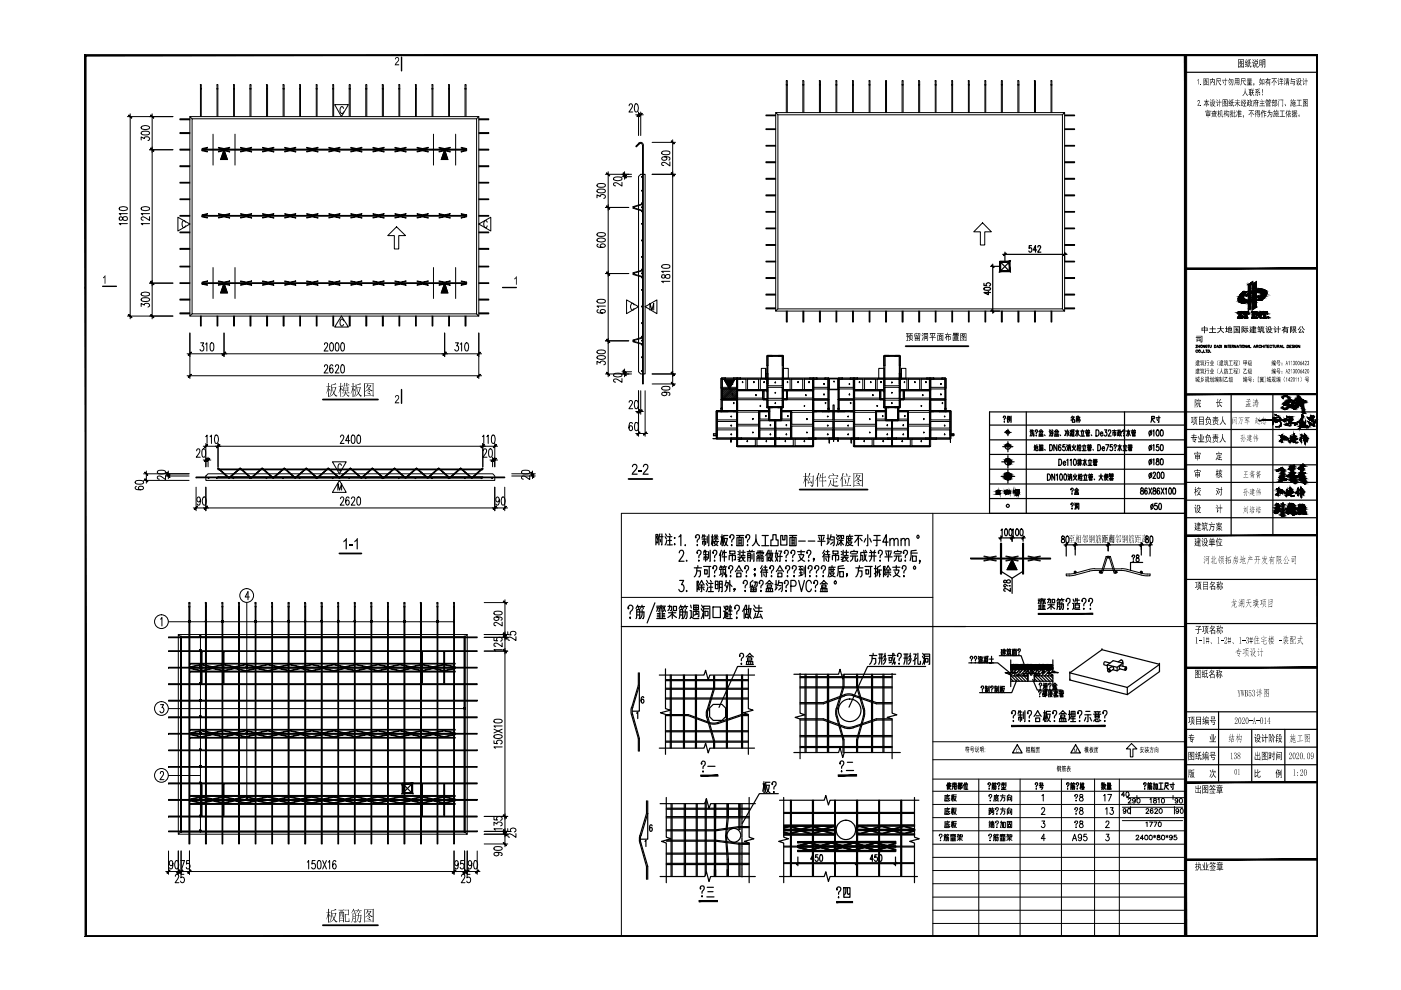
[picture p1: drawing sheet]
<svg xmlns="http://www.w3.org/2000/svg" width="297mm" height="210mm" viewBox="0 0 297 210" stroke-linecap="round" stroke-linejoin="round" font-family="sans-serif">
<g fill="none" stroke="#000" stroke-width=".21">
<path d="M199.2 177.1l-.1 .1a.31 .31 0 0 1 .3-.3 .31 .31 0 0 1 .3 .2 .31 .31 0 0 1-.2 .4l-.1 .3M199.3 178.2h.2zM200.1 178.3l.1-1h.4v1h-.1M200.2 177.6h.9v.5l-.1 .2M200.2 177.9h.4M200.3 177h.4M200.4 176.9l-.3 .3M200.4 169.8h.8M200.4 172.7h.8M200.4 175.5h.8M200.4 177l.1 .2M200.6 169.2h.8"/>
<path d="M200.6 172.1h.8M200.6 174.9h.8M200.8 177h.4M200.9 168.4v.3M200.9 171.2v.3M200.9 174.1v.1M200.9 177.3v.7l-.2 .3M200.9 176.9l-.2 .3M201 168.9l.1 .6 .2 .3 .1-.2M201 169.6l-.6 .2M201 171.7v.4l.3 .5 .1-.2M201 172.4l-.6 .2"/>
<path d="M201 174.5l.1 .6 .2 .3 .1-.1M201 175.3l-.6 .1M201 177l.1 .2M201.2 168.8l-.6 .2v.7M201.2 171.6l-.6 .1v.8M201.2 174.4l-.6 .1v.8M201.4 168.7h-1l-.1 1.1M201.4 171.5h-1l-.1 1.2M201.4 174.2h-1l-.1 1.3M201.5 177.1h.3v.4M201.5 178.3h1.1M201.5 177h1.1"/>
<path d="M201.6 177.9h.3M201.6 178.1h.3M201.6 177.8h.3M201.7 177.1l-.2 .4M201.7 168.7h.4M201.7 171.5h.4M201.7 174.3h.4M201.9 168.4v1.4M201.9 171.2v1.5M201.9 174.1v1.4M201.9 177.6v.7M201.9 177l.2 .2"/>
<path d="M202 169.5l-.1-.8-.2 1M202 172.3l-.1-.8-.2 1M202 175.1l-.1-.8-.2 1M202.1 176.9v.1M202.1 168.9h.6l-.2 .6-.3 .3M202.1 171.7h.6l-.2 .6-.3 .4M202.1 174.5h.6l-.2 .6-.3 .4M202.2 169a.78 .78 0 0 0 .6 .8M202.2 171.8a.88 .88 0 0 0 .6 .9M202.2 174.6a.88 .88 0 0 0 .6 .9M202.2 177l-.1 .5M202.2 177.9h.4"/>
<path d="M202.2 178.1h.4M202.2 177.8h.4M202.2 177.6v.7M202.5 177.1l.1 .4M202.5 177.4l-.3 .1M202.6 177l-.3 .1v.4M202.8 168.5h-.7l-.1 1.3M202.8 171.4h-.7l-.1 1.3M202.8 174.2h-.7l-.1 1.3M202.9 178.2l.6-.4 .5 .4M202.9 177h.5v.4h-.2M203 177.7h1"/>
<path d="M203.2 176.9l-.3 .5M203.5 177.5v.8M203.6 177h.4v.4h-.4zM209.7 177.1l-.1 .1a.31 .31 0 0 1 .3-.3 .31 .31 0 0 1 .3 .2 .31 .31 0 0 1-.2 .4l-.1 .3M209.7 174.3h.4M209.7 168.7v.2l.1-.4a.3 .3 0 0 1 .4 .1 .3 .3 0 0 1-.1 .4l-.2 .4M209.7 171.4h.3v.5h-.3zM209.7 172v.7M209.8 174.6v.6M209.8 178.2h.2zM209.8 172.1h.3M209.8 171.9v.7"/>
<path d="M209.8 174.1v.2M209.9 169.7v.1zM210 174.5l-.1 .7M210.1 172.5l-.4 .2M210.1 171.5h.7M210.1 175.3l-.4 .1M210.1 172.1h.6M210.1 174.6h.7M210.2 175.5v-.7h.5v.7h-.1M210.2 174.2v.2h.5v-.2M210.2 171.9h.4M210.3 172.1l-.1 .2h.5v.3l-.3 .1"/>
<path d="M210.4 174.8v.7M210.4 171.5l.4 .4M210.4 171.2l-.1 .5-.2 .2M210.4 174.6l-.1 .2M210.4 174.1v.3M210.5 174.8v.7M210.6 178.3l.1-1h.4v1h-.1M210.7 177.6h.9v.5l-.1 .2M210.7 177.9h.4M210.8 177h.4M210.9 176.9l-.3 .3M210.9 169.4h.7l-.2 .3-.5 .1"/>
<path d="M210.9 169h.8M210.9 177l.1 .2M211 169.4l.2 .3 .6 .1M211.1 168.7v.5h.4v-.5M211.1 171.5v.2a.29 .29 0 0 1 .2-.4 .29 .29 0 0 1 .4 .3l-.3 .6M211.1 174.3l.1 .1h-.1a.31 .31 0 0 1 .2-.3 .31 .31 0 0 1 .4 .2 .31 .31 0 0 1-.2 .4l-.1 .3M211.3 172.6h.1zM211.3 175.4h.1zM211.3 168.4v.3M211.3 177h.4M211.4 177.3v.7l-.2 .3M211.4 176.9l-.2 .3"/>
<path d="M211.5 177l.1 .2M211.8 168.7h-1l-.1 1.1M212 177.1h.3v.4M212 178.3h1.1M212 177h1.1M212.1 174.3h.5v1.1l-.2 .1M212.1 168.7h1M212.1 171.5h1M212.1 177.9h.3M212.1 178.1h.3M212.1 177.8h.3M212.2 177.1l-.2 .4"/>
<path d="M212.3 174.1l-.2 1.4M212.4 177.6v.7M212.4 177l.2 .2M212.5 169.1h.5v.6l-.2 .1M212.5 168.7a1.13 1.13 0 0 1-.4 1.1M212.5 171.9h.5v.6l-.2 .2M212.5 171.5a1.15 1.15 0 0 1-.4 1.2M212.6 168.4v.3M212.6 171.2v.3M212.6 176.9v.1M212.7 177l-.1 .5M212.7 177.9h.4"/>
<path d="M212.7 178.1h.4M212.7 177.8h.4M212.7 177.6v.7M212.8 174.3h.3v1.2h-.3zM213 177.1l.1 .4M213 177.4l-.3 .1M213.1 177l-.3 .1v.4M213.4 178.2l.6-.4 .5 .4M213.4 177h.5v.4h-.2M213.5 177.7h1M213.6 169.8v-1.1h.9v1.1h-.1M213.6 172.7v-1.2h.9v1.2h-.1"/>
<path d="M213.6 174.2h.9v1.3h-.9zM213.7 176.9l-.3 .5M213.7 174.5h.6M213.7 169.1h.6v.5h-.6zM213.7 171.9h.6v.5h-.6zM213.8 174.8h.4v.5h-.4zM214 168.4l-.3 .3M214 171.2l-.3 .3M214 177.5v.8M214 174.2v.6M214.1 177h.4v.4h-.4zM220.9 171.6v-.3l.4-.1 .2 .5-.7 1h.8"/>
<path d="M220.9 168.7l.3-.3v1.4M220.9 174.1h.6l-.3 .5a.42 .42 0 0 1 .3 .6 .42 .42 0 0 1-.7 0M221.6 177.8h-.8l.5-.9v1.4M227.4 178.3l.4-1.4 .5 1.4M227.5 177.8h.6M227.9 168.7v.2l.1-.4a.3 .3 0 0 1 .4 .1 .3 .3 0 0 1-.1 .4l-.2 .4M227.9 171.5v.2l.1-.4a.32 .32 0 0 1 .5 .1 .32 .32 0 0 1-.2 .5l-.2 .3M227.9 174.3v.1a.31 .31 0 0 1 .2-.3 .31 .31 0 0 1 .4 .2 .31 .31 0 0 1-.2 .4l-.2 .3M228.1 175.4h.1zM228.1 169.7v.1zM228.1 172.5v.2zM229 168.5v.4a.51 .51 0 0 1 .6 .3 .51 .51 0 0 1-.2 .6 .44 .44 0 0 1-.6-.4 .44 .44 0 0 1 .6-.4l.2-.2-.1-.3z"/>
<path d="M229 171.3v.4a.53 .53 0 0 1 .6 .3 .53 .53 0 0 1-.2 .7 .46 .46 0 0 1-.6-.5 .46 .46 0 0 1 .6-.4l.2-.2-.1-.3zM229 174.1v.4a.51 .51 0 0 1 .6 .3 .51 .51 0 0 1-.2 .7 .46 .46 0 0 1-.6-.5 .46 .46 0 0 1 .6-.4l.2-.2-.1-.3zM229.3 177.3v.2a.38 .38 0 0 1-.6 .1 .38 .38 0 0 1 0-.6 .38 .38 0 0 1 .6 .1v.2a.63 .63 0 0 1-.4 1l-.3-.2M230.4 176.9h-.6v.6a.44 .44 0 0 1 .6 0 .44 .44 0 0 1-.1 .6 .44 .44 0 0 1-.6-.1M234 168.7l.3-.3v1.4M234.4 171.5l.3-.3v1.5M234.5 174.4l.2-.3h.3l.1 .2-.7 1.2h.8M234.5 176.9h.6l-.3 .5a.41 .41 0 0 1 .3 .7 .41 .41 0 0 1-.7-.1M234.9 168.4h.8l-.6 1.4M235.4 171.2h.6l-.3 .6a.42 .42 0 0 1 .3 .7 .42 .42 0 0 1-.7-.1M238 171.2h12.7M238 174h12.7"/>
<path d="M238.5 168.6h-.7l.5-.7v1M238.7 171.8a.3 .3 0 0 1-.4 .2 .3 .3 0 0 1-.1-.4 .3 .3 0 0 1 .5 0l-.1 .8-.3 .1-.1-.2M238.8 167.9a.51 .51 0 0 1 .6 .4 .51 .51 0 0 1-.3 .6l-.3-.2zM239.2 171.5a.51 .51 0 0 1 .6 .4 .51 .51 0 0 1-.4 .6l-.3-.2zM239.2 169.5a.28 .28 0 0 1 .3-.2 .28 .28 0 0 1 .3 .2l-.6 .8h.6M239.5 168.5l-.6 .6h12.1M239.7 171v1.6M240.7 169.6a.3 .3 0 0 1-.4 .3 .3 .3 0 0 1-.2-.5 .3 .3 0 0 1 .5-.1 .49 .49 0 0 1 .2 .6 .49 .49 0 0 1-.6 .3v-.1M240.9 177.3a.29 .29 0 0 1 .2-.2 .29 .29 0 0 1 .3 .1l-.6 .9h.7M241 168.7v.8M241.1 169.5l.2-.2a.47 .47 0 0 1 .4 .5 .47 .47 0 0 1-.5 .4zM242.5 177.8h-.7l.4-.7v1"/>
<path d="M242.7 177.2l.3-.1a.47 .47 0 0 1 .4 .5 .47 .47 0 0 1-.5 .4zM243 174.5l.2-.2v1M243 171.7l.1-.2a.29 .29 0 0 1 .4 .1 .29 .29 0 0 1-.1 .4l-.4 .5h.6M243.7 177.2l.2-.1a.47 .47 0 0 1 .4 .5 .47 .47 0 0 1-.5 .4zM243.7 174.3h.6l-.4 1M243.8 169.5l.3-.2v1M244.4 171.6v-.1a.5 .5 0 0 0-.6 .4 .5 .5 0 0 0 .4 .6 .31 .31 0 0 0 .3-.3 .31 .31 0 0 0-.3-.4 .31 .31 0 0 0-.3 .3M244.6 177.2l.4 .3M244.6 169.3v.3l.6 .3-.1 .3h-.5a.39 .39 0 0 1 .1-.4 .39 .39 0 0 1 .4-.2v-.3zM244.6 174.3h.7l-.5 1M244.8 177.1v.5M244.9 171.7a.3 .3 0 0 1 .3-.3 .3 .3 0 0 1 .2 .3l-.6 .8h.7"/>
<path d="M245 177.2l-.4 .3M245.4 177.1v.3a.39 .39 0 0 1 .5 .1 .39 .39 0 0 1 0 .5h-.5a.39 .39 0 0 1 0-.5 .39 .39 0 0 1 .5-.1v-.3zM245.5 169.5l.2-.2v1M245.7 174.3a.45 .45 0 0 1 .5 .5 .45 .45 0 0 1-.5 .4l-.1-.4zM245.9 171.5a.45 .45 0 0 1 .5 .4 .45 .45 0 0 1-.5 .5l-.2-.4zM246.4 169.3h.1a.47 .47 0 0 1 .4 .5 .47 .47 0 0 1-.5 .4l-.1-.4zM246.4 177.1a.46 .46 0 0 1 .5 .5 .46 .46 0 0 1-.5 .4l-.1-.4zM247.2 177.2l.5 .3M247.4 177.1v.5M247.7 177.2l-.5 .3M248.5 177.4a.3 .3 0 0 1-.4 .3 .3 .3 0 0 1-.1-.5 .3 .3 0 0 1 .4-.1 .49 .49 0 0 1 .2 .6 .49 .49 0 0 1-.6 .3v-.1M248.7 168.7v.8"/>
<path d="M249 171v1.6M249.4 177.1h-.4l-.1 .4a.36 .36 0 0 1 .6 0 .36 .36 0 0 1-.1 .5 .36 .36 0 0 1-.5-.1M249.7 169.6a.3 .3 0 0 1-.4 .3 .3 .3 0 0 1-.1-.5 .3 .3 0 0 1 .4-.1 .49 .49 0 0 1 .2 .6 .49 .49 0 0 1-.6 .3v-.1M249.9 171.8a.3 .3 0 0 1-.4 .2 .3 .3 0 0 1-.1-.4 .3 .3 0 0 1 .5 0l-.1 .8-.3 .1-.2-.2M250.2 169.3h.1a.47 .47 0 0 1 .4 .5 .47 .47 0 0 1-.5 .4l-.1-.4zM250.4 171.5a.51 .51 0 0 1 .5 .4 .51 .51 0 0 1-.3 .6l-.3-.2z"/>
</g>
<g fill="#000">
<path d="M200.4 70.8h.4v-.3l.2 .1-.1 .2h.8v.2h-.8l-.2 .3h.3v-.3h.2v.3h.3v.8l-.2-.2h.1v-.4h-.2v.8h-.2v-.8h-.2v.6h-.1v-.7l-.3 .4-.1-.1 .4-.7h-.3zM135.4 99.7h.7v.3h-.7zM73.4 114.1h.1v2.4h-.2v-1.9l-.5 .4v-.3zM74.1 115.5h.7v.2h-.7zM75.7 114.1h.2v2.4h-.3v-1.9l-.5 .4v-.3zM134.3 98.4h.6l.3 .7-.3 .6-.7 .7h1v.3h-1.3l.1-.5 .9-1v-.4l-.2-.2a.38 .38 0 0 0-.4 .1 .38 .38 0 0 0-.1 .4l-.2-.1v-.2zM136.4 98.5l.7-.2 .4 .4-.1 .7-.8 1h.9v.3h-1.3l.2-.5 .8-1.1v-.4l-.2-.1h-.3l-.2 .5-.2-.1z"/>
<path d="M192.7 70.7h.8v.1h-.3l-.1 .2h.4v.9h-.2v-.7h-.4v.7h-.1v-.9h.2v-.2h-.3zM192.1 70.7h.6l-.2 .3 .2 .3v.3l-.2-.3-.1 1h-.2v-.2h.2v-.8h-.3v-.1h.3l-.2-.2 .3-.2h-.4zM193 71.2h.2v.6l-.5 .5-.1-.1 .4-.4zM193.2 71.9l.3 .2v.2l-.4-.3z"/>
<path d="M193.9 70.7l.5-.1v.1l-.4 .2v.3l.3-.1-.2-.1 .2-.1 .1 .1a.16 .16 0 0 0 .2 .2 .16 .16 0 0 0 0-.2l-.1-.3h.6v.6l-.2 .1-.2-.2h.3v-.4h-.2l-.1 .3a.23 .23 0 0 1-.2 .2 .23 .23 0 0 1-.2-.1l-.5 .2zM194 71.4h1v.9l-.1-.1h-.8l-.1 .1zM194.5 71.5v.2h.4v-.2zM194.1 71.5v.2h.3v-.2zM194.5 71.9v.2h.4v-.2zM194.1 71.9v.2h.3v-.2z"/>
<path d="M195.5 70.7l.2-.1 .1 .3-.1 .1zM195.9 70.6h.9l-.1 1.7-.2-.2h.1v-1.3h-.6v1.5h-.1zM196 70.9h.6v.2h-.6zM195.4 71h.1l.2 .2-.1 .1zM196.1 71.2h.4v.7h-.4zM196.2 71.4v.4h.2v-.4zM195.7 71.5l.1 .1-.3 .7-.1-.2z"/>
<path d="M197.1 70.6h1.2v.2h-.5v.7h.6v.1h-.6v.7h-.1v-.7h-.6v-.1h.6v-.7h-.6zM198.2 70.8v.2l-.2 .4-.1-.1zM197.2 70.9l.1-.1 .3 .5-.2 .1z"/>
<path d="M198.7 70.7h1.4v.1l-.7 .1v.1h.6v1.3l-.1-.1h-1l-.1 .1v-1.3h.5v-.2h-.6zM199.6 71.1v1h.3v-1zM199.3 71.1v.2h.2v-.2zM198.9 71.1v1h.2v-1zM199.3 71.5v.2h.2v-.2zM199.3 71.8v.3h.2v-.3z"/>
<path d="M202.1 70.6h1.1v.4h-.4l.5 .1v.1h-.5l.4 .1v.7h-.9v-.7l.3-.1h-.6v-.1l.6-.1h-.5zM202.9 70.7l.2 .1zM202.5 70.7l.3 .1zM202.2 70.7l.2 .1zM202.4 71.4l.6 .1zM202.4 71.6l.6 .1zM202.4 71.8l.6 .1zM202 71.3h.1v.8h1.3v.1l-1.4 .1z"/>
<path d="M203.6 70.7h1.3v1.6l-.1-.1h-1l-.2 .1zM204.1 70.8l.1 .1h.4v.2a.2 .2 0 0 0-.2 .2 .2 .2 0 0 0 .3 .1l.1-.6zM203.8 70.8v1.3h.5l-.3-.3 .1-.1 .2 .4h.5v-.6l-.2 .1a.42 .42 0 0 0-.7 0l-.1-.2 .4-.1-.2-.2-.1 .2-.1-.1 .3-.4zM204.1 71.6l.2-.1 .2 .2-.1 .1zM204.1 71l.2 .2 .2-.2z"/>
<path d="M70.2 81.5l.2 .1 .8-.4 .1 .3-1 .2v.5h.8l.1-.2 .1 .3-.3 .8a.53 .53 0 0 0 .4 .8h.1a.26 .26 0 0 1-.3 .2 .26 .26 0 0 1-.2-.3l-.3-.3-.8 .6 .8-.7-.3-1.1h-.1l-.1 1.1-.5 .7 .4-.7zM70.5 82.3l.3 .9 .3-.9zM69.6 81.2l.2 .1-.1 .7 .2-.2 .2 .2h-.4v.4a.35 .35 0 0 1 .3 .2 .35 .35 0 0 1-.1 .4l-.2-.6v1.7l-.1 .1v-1.6l-.5 .8 .5-1.4h-.5h.5z"/>
<path d="M72.2 81.2l.2 .1-.1 .6 .2-.2 .2 .3h-.4l.1 .4a.29 .29 0 0 1 .2 .2 .29 .29 0 0 1 0 .3l-.3-.5v1.7l-.1 .1v-1.7l-.5 .9 .4-1.2v-.2l-.3-.1h.4zM73 81.2l.2 .1-.1 .3h.3v-.4l.3 .1-.1 .3 .3-.2 .2 .3h-.5v.2l-.2 .1v-.3h-.3l-.1 .3v-.3l-.4-.1h.4zM72.8 82l.1 .1h.8v-.1l.2 .1-.1 .9-.5-.1v.4h.5l.2-.2 .1 .3h-.7l.3 .3 .4 .2a.21 .21 0 0 1-.2 .2 .21 .21 0 0 1-.2-.2l-.4-.5-.3 .5-.6 .3 .5-.4 .3-.4h-.6l-.1-.1 .7-.1v-.3l-.4 .2zM72.9 82.1v.3h.8v-.3zM72.9 82.5v.3h.8v-.3z"/>
<path d="M75.4 81.5l.2 .1 .8-.4 .1 .3-.9 .2v.5h.7l.1-.2 .1 .3-.3 .7a.58 .58 0 0 0 .5 .9 .21 .21 0 0 1-.2 .2 .21 .21 0 0 1-.2-.2l-.1-.1a.22 .22 0 0 0-.2-.2 .22 .22 0 0 0-.2 .1l-.7 .4 .8-.7-.3-1.1-.2 1.2-.4 .6 .4-.8zM75.7 82.3l.3 .9 .3-.9zM74.8 81.2l.2 .1-.1 .7 .2-.2 .3 .2h-.5v.4l.3 .2 .1 .2-.1 .2-.3-.6v1.7l-.1 .1v-1.6l-.4 .8 .4-1.2v-.2h-.4h.4z"/>
<path d="M77.2 81.2l.2 .1h1.6l.1-.1 .1 .2v2.6l-.2 .1v-.2h-1.6l-.2 .3zM77.4 81.4v1.6l.5-.3a.35 .35 0 0 0 .2-.3 .35 .35 0 0 0-.2-.4v-.1l-.4 .5 .4-1zM77.9 81.4l.2 .1-.1 .2h.5l.1-.1 .1 .2-.4 .6 .7 .4-.2 .2-.3-.2a.31 .31 0 0 0-.3-.2 .31 .31 0 0 0-.3 .2l-.5 .2v.8h1.6v-2.4zM77.9 81.8l.1 .2a.17 .17 0 0 0 .1 .2 .17 .17 0 0 0 .3-.1l.1-.3zM78 82.8l.4 .1v.2zM77.8 83.3l.5 .1a.24 .24 0 0 1 .2 .1 .24 .24 0 0 1 0 .2z"/>
<path d="M171.6 100.2l.2 .2-.2 .5h.7l.1-.1 .2 .2h-.1l-.1 2a.21 .21 0 0 1-.2 .3 .21 .21 0 0 1-.2-.3l-.3-.1a.47 .47 0 0 0 .6-.2 .47 .47 0 0 0 0-.5v-1.2h-.8l-.3 .6zM171.6 101.3l.2 .2-.4 .8h.5l-.1-.4 .3 .4-.1 .3v-.3l-.7 .3-.1-.3zM170.7 100.2l.2 .2v.6l.2-.1 .2 .2h-.4l.1 .5a.22 .22 0 0 1 .2 .1 .22 .22 0 0 1-.1 .3l-.2-.5v1.7l-.2 .1v-1.7l-.4 .9 .4-1.3v-.1h-.4v-.1h.4z"/>
<path d="M173.9 100.5l.2 .2-.2 .4h.5v-.9l.2 .2-.1 .1v.6h.3l.2-.1 .1 .2h-.6v.7h.5v-.1l.3 .2h-.8v1.2l-.1 .1v-1.3l-.7 .1-.1-.2h.8v-.7h-.5l-.3 .6zM173.5 100.3l.2 .1-.3 .6 .1 .2-.1 2-.1 .1v-2l-.5 .6z"/>
<path d="M175.7 101.5h1.6l.1-.2 .2 .2h-.9v.7h.5l.1-.2 .2 .2h-.8v.7l1.1 .1-.2 .2-.8-.1-.4-.2-.3-.5-.5 .9 .3-.8 .1-.7 .2 .1-.1 .5 .5 .4v-1.3zM176.5 100.3h.1a.25 .25 0 0 1 .2 .2 .25 .25 0 0 1-.1 .3zM175.8 100.7l.1 .1h1.6l.1-.1 .2 .3-.4 .3 .1-.4h-1.6a.2 .2 0 0 1 0 .3 .2 .2 0 0 1-.3 0z"/>
<path d="M178.6 100.3l.3 .1-.3 .7 .1 .2-.1 1.8-.1 .2v-2l-.4 .6zM179.3 100.3l.2 .1a.24 .24 0 0 1 .2 .2 .24 .24 0 0 1-.2 .3zM178.8 101h1.2l.2-.2 .2 .3zM179 101.4l.4 .6-.1 .6zM179.9 101.2l.3 .2-.5 1.6h.4l.2-.2 .2 .2-1.7 .1-.1-.1h.9z"/>
<path d="M180.9 100.3l.2 .1h1.7v-.1l.2 .2-.1 2.6-.1 .1v-.2h-1.7l-.2 .3zM181.1 100.5v1.6l.4-.3a.32 .32 0 0 0 .2-.5l-.1-.3-.4 .5 .5-1zM181.7 100.5l.1 .1-.1 .2h.5l.1-.1 .2 .2-.3 .4a.21 .21 0 0 0-.1 .3 .21 .21 0 0 0 .2 .1l.5 .2a.25 .25 0 0 1-.2 .2 .25 .25 0 0 1-.3-.2h-.1a.3 .3 0 0 0-.3-.3 .3 .3 0 0 0-.3 .3l-.5 .2v.8h1.7v-2.4zM181.7 100.9v.2a.21 .21 0 0 0 .3 .3 .2 .2 0 0 0 .1-.3l.1-.2zM181.7 101.9l.4 .1 .1 .2zM181.5 102.4h.5a.24 .24 0 0 1 .3 .1 .24 .24 0 0 1-.1 .3z"/>
<path d="M70.2 193h.3l.7-.3 .1 .3-1 .1v.5h.8l.1-.1 .1 .2-.4 1.1 .3 .4a.18 .18 0 0 1 .3 .1 .18 .18 0 0 1-.2 .3l-.4-.4a.17 .17 0 0 0-.2-.2 .17 .17 0 0 0-.1 .2l-.7 .4 .8-.8-.3-1.1h-.1l-.1 1.2-.4 .7 .3-.9zM70.5 193.7l.3 1 .3-1zM69.6 192.7l.2 .1-.1 .6 .2-.1 .2 .2h-.4v.3l.4 .5-.1 .1-.3-.5v1.7l-.1 .1v-1.6l-.5 .8 .5-1.3-.5-.2h.5z"/>
<path d="M73.1 192.9l.8-.1 .1 .2v1l-.7-.1v1.3l.6 .1 .1-.6 .2 .6-.2 .2h-.6a.6 .6 0 0 1-.2-.9l-.1-.9 .7 .1v-.8h-.6zM71.8 192.9h1l.1-.1 .2 .2h-.5v.4l.3-.1 .1 .2-.1 2-.1 .1v-.4h-.7l-.2 .4v-2.3l.3 .1v-.4h-.4zM72.3 193v.4h.2v-.4zM72.6 193.5v.6l.2 .1v-.7zM72.3 193.5l-.2 1.1h.7v-.3l-.3-.1v-.7zM72.1 193.5v.9l.1-.5v-.4zM72.1 194.7v.5h.7v-.5z"/>
<path d="M74.8 193.6l.7 .2-.1 1.5a.18 .18 0 0 1-.1 .3 .18 .18 0 0 1-.2-.2l-.2-.1 .4 .1v-.6h-.4l-.1 .5-.4 .4 .3-.6zM74.9 193.8v.4h.4v-.4zM74.9 194.3v.4h.4v-.4zM75.9 193.5l.2 .2-.1 .4 .5-.2 .2 .2-.2 1.4-.3 .2-.3-.4a.39 .39 0 0 0 .5-.1 .39 .39 0 0 0 0-.5l.1-.6h-.5l-.1 .9-.5 .7 .5-1.1a.26 .26 0 0 0 0-.4 .26 .26 0 0 0-.3 0l-.1-.1h.4zM74.9 192.7l.2 .1-.2 .3h.5l.1-.1 .2 .2h-.6l.2 .2-.1 .2-.1-.4h-.3l-.3 .4zM75.9 192.7l.2 .2-.2 .2 .6-.1 .2 .2h-.5l.2 .2-.1 .2-.1-.4h-.3l-.3 .5z"/>
<path d="M77.2 192.7l1.8 .1 .1-.1 .1 .1v2.7l-.2 .1v-.3h-1.6l-.2 .3zM77.4 192.9v1.5l.6-.3a.27 .27 0 0 0 .2-.3 .27 .27 0 0 0-.2-.3l-.1-.2-.4 .5 .4-.9zM77.9 192.9l.2 .1-.1 .2h.5l.1-.1 .1 .2-.3 .4a.41 .41 0 0 0 .1 .4 .41 .41 0 0 0 .5 .1 .5 .5 0 0 1-.8-.2l-.8 .5v.7h1.6v-2.3zM77.9 193.3l.3 .5 .3-.5zM78 194.3l.4 .1v.2zM77.8 194.7l.7 .2 .1 .3z"/>
</g>
<path d="M192 73.4h13.3M68.5 84.7h11.6M72 117.3h4.6M133.3 101.6h5M169.5 103.8h14.4M68.5 196.2h11.6" fill="none" stroke="#000" stroke-width=".38"/>
<g fill="none" stroke="#000" stroke-width=".21">
<path d="M47.5 31.8l.7 2h-1.4zM71 22.2h2.9l-1.5 2.5zM72.9 23l-.3-.4a.79 .79 0 0 0-.5 .7 .79 .79 0 0 0 .5 .8l.3-.4M94.3 31.8l.7 2h-1.4zM37.7 46.1l2.6 1.4-2.6 1.5zM39.3 47.1l-.2-.3a.81 .81 0 0 0-.5 .7 .81 .81 0 0 0 .5 .8l.2-.4M82.2 50l1.9-1.9 1.9 1.9h-1.5v2.8h-.9v-2.8zM101.5 47.5l2.6-1.4v2.9zM103.3 47.1l-.2-.3a.78 .78 0 0 0-.5 .7 .78 .78 0 0 0 .5 .8l.2-.4M208.3 47.2l1.9 1.9h-1.4v2.8h-.9v-2.8h-1.4zM47.5 60l.7 2.1h-1.4zM72.4 67l1.5 2.3h-2.9z"/>
<path d="M72.9 68l-.3-.4a.79 .79 0 0 0-.5 .8 .79 .79 0 0 0 .5 .7l.3-.3M94.3 60l.7 2.1h-1.4zM132.8 63.6l2.6 1.4-2.6 1.5zM134.5 64.6l-.3-.3a.75 .75 0 0 0-.5 .7 .75 .75 0 0 0 .5 .7l.3-.3M136.8 65l2.5-1.4v2.9zM137.8 65.7v-1.4l.4 1.4 .4-1.4v1.4M70.5 97.9h2.9l-1.4 2.6zM72.4 98.7l-.3-.4a.81 .81 0 0 0-.5 .8 .81 .81 0 0 0 .5 .7l.3-.3M153.6 80.6h2.1l-1.1 1.8zM71.6 103.9v-1.4l.4 1.4 .4-1.4v1.4M72 101.9l1.4 2.5h-2.9z"/>
</g>
<g fill="none" stroke="#000" stroke-width=".21">
<path d="M153 82.4h3.2l.1 2.3h-3.3zM153.1 82.4l-.1 .1M153.4 82.4l-.4 .4M153.6 82.4l-.6 .6M153.8 82.4l-.8 .8M154.1 82.4l-1.1 1M154.3 82.4l-1.3 1.3M154.5 82.4l-1.5 1.5M154.8 82.4l-1.8 1.8M155 82.4l-2 2M155.2 82.4l-2.2 2.2M155.4 82.4l-2.2 2.3"/>
<path d="M155.7 82.4l-2.2 2.3M156 82.4l-2.3 2.3M156.2 82.4l-2.3 2.3M156.3 82.6l-2.1 2.1M156.3 82.8l-1.9 1.9M156.3 83.1l-1.7 1.6M156.3 83.3l-1.4 1.4M156.3 83.5l-1.2 1.2M156.3 83.7l-1 1M156.3 84l-.7 .7M156.3 84.2l-.5 .5M156.3 84.5l-.3 .2"/>
</g>
<path d="M47.5 31.8l.7 2h-1.4zM94.3 31.8l.7 2h-1.4zM47.5 60l.7 2.1h-1.4zM94.3 60l.7 2.1h-1.4zM153.6 80.6h2.1l-1.1 1.8z" fill="#000" stroke="#000" stroke-width=".21"/>
<!-- layer: PUB_TITLE -->
<path d="M18 198.6h261.4l-.2-.2zM18 198.6l.2-.2h261zM18 11.6v187l.2-.2zM18 11.6l.2 .2v186.6zM18 11.6l.2 .2 261.2-.2zM18.2 11.8l261.2-.2-.2 .2zM279.2 11.8l.2 186.8v-187zM279.2 11.8l.2 186.8-.2-.2z" fill="#000" stroke="#000" stroke-width=".21"/>
<!-- layer: TK -->
<path d="M18 11.6h.1M18 24h.1M18 36.4h.1M18 48.8h.1M18 61.1h.1" fill="none" stroke="#000" stroke-width=".25"/>
<g fill="none" stroke="#000" stroke-width=".21">
<path d="M197.8 108.8v89.8h53.6v-41.3h-53.6M251.4 108.8h-119.7v89.8M131.7 126.7h66.1M202.3 132.8h49.1M239.9 157.6l1.1 1.2h-.8v1.7h-.6v-1.7h-.8zM197.8 165.2h53.6M197.8 167.8h53.6M197.8 170.6h53.6M197.8 173.4h53.6M197.8 176.1h53.6M197.8 179h53.6M197.8 161.1h53.6"/>
<path d="M207.5 165.2v33.4M216.3 165.2v33.4M225 165.2v33.4M232.1 165.2v33.4M237.3 165.2v33.4M197.8 181.8h53.6M197.8 184.6h53.6M197.8 187.4h53.6M197.8 190.2h53.6M197.8 193h53.6M197.8 195.8h53.6"/>
</g>
<!-- layer: Text -->
<g fill="#000">
<path d="M215.5 158.8l.2-.1 .2 .3a.24 .24 0 0 0-.4 0 .24 .24 0 0 0 0 .3 .17 .17 0 0 0 .2 .2 .17 .17 0 0 0 .2-.2 .25 .25 0 0 1-.4 .3 .25 .25 0 0 1-.1-.4zM227.8 158.7h.1l.1 .7 .2-.7h.1v.9v-.8l-.2 .8-.3-.8v.8zM243.8 158.5h.3v-.2l.1 .2h.4v.2h-.5v.2h.4l-.1 .4a.21 .21 0 0 1 0 .2 .21 .21 0 0 1-.3 .1v-.2l.2 .1 .1-.5h-.3l-.3 .6 .2-.5v-.4h-.2zM226.2 162.5h.3v-.2l.1 .2h.3l-.3 .1v.1h.3l-.3 .2h.4v.1h-.3v.2l.2-.1a.22 .22 0 0 0-.1 .3 .22 .22 0 0 0 .2 .1l-.1 .1-.4-.6-.1 .5h.3l-.4 .2 .1-.5-.3 .1 .3-.3h-.3v-.1h.4v-.1h-.2l.2-.2z"/>
<path d="M205.2 158.2v.2h.3l-.1 .1 .1 .4h-.1l-.1 .7-.2-.2h.2v-.5h-.4v-.1h.4v-.3l-.3 .2zM204.8 158.2l.3 .2-.2 .4v.8l-.1-.6-.1 .2-.1-.1 .3-.5-.1-.1-.2 .2zM204.9 159.1l.2-.1 .1 .3h-.1z"/>
<path d="M205.8 158.3h.6v.4h-.6zM205.9 158.4v.2h.4v-.2zM205.7 158.8h.8v.1h-.5l-.1 .1h.5l-.1 .6-.2-.2h.2v-.3l-.5 .1 .1-.3h-.2z"/>
<path d="M207.1 158.2v.3zM207.4 158.2l-.1 .3zM206.8 158.3l.1 .3zM207.1 158.6h.4l-.2 .8 .3-.1v.2h-.3l-.1-.5-.2 .6 .1-.4zM207.1 158.7v.2h.3v-.2zM206.7 158.7h.2v.6l.2-.1-.3 .2z"/>
<path d="M208.2 158.3h.3v1.2l-.2-.1h.1v-.3h-.2l-.2 .5zM208.2 158.4v.2h.2v-.2zM208.2 158.8v.2h.2v-.2zM207.8 158.4h.3v.8h-.3zM207.9 158.5v.2h.1v-.2zM207.9 158.8v.2h.1v-.2z"/>
<path d="M208.8 158.7l.1 .1zM208.8 159.3l.1 .2z"/>
<path d="M217.7 158.3l.2 .9-.1 .1v-.3v.6l-.1-.5-.2 .2 .2-.3-.1-.1zM217.9 158.4h.5v1.2h-.6zM218 158.5v.2h.3v-.2zM218 158.8v.2h.3v-.2zM218 159.2v.2h.3v-.2zM217.6 158.5l.1 .1-.1 .2zM217.8 158.4v.4z"/>
<path d="M218.7 158.3l.1 .4v-.3l.1 .2 .2 .1v-.3l.1 .1 .1-.2v.2h.1l-.1 .3h.2h-.4h.1v-.2l-.2 .3v.5h.5v.2l-.5-.2-.1 .2 .1-.5-.2 .1v-.2l-.1 .6v-.5l-.1 .2h-.1l.2-.4h-.1zM218.9 158.6v.5l.1-.3zM218.9 158.3l.1 .3zM218.6 158.4v.4zM219.1 159h.3v.4h-.3zM219.2 159.1l.1 .1z"/>
<path d="M219.6 158.4h.9v.1h-.5l.4 .1v1l-.1-.1h-.6l-.1 .1v-1h.4v-.1h-.4zM220.2 158.7v.7h.1v-.7zM219.9 158.7v.2h.2v-.2zM219.7 158.7v.7h.2v-.7zM219.9 159v.1h.2v-.1zM219.9 159.3v.1h.2v-.1z"/>
<path d="M230.3 158.3l.1 .2 .3-.2 .1 .2-.5 .1-.1-.1zM230 158.3l.3 .3-.2 .1 .2 .3-.1 .1-.1-.1v.6l-.1-.6v.3l-.1-.1 .1-.3-.1-.2zM230.3 158.7h.4v.4l-.2 .1h.3l-.2 .1 .2 .3-.3-.3-.3 .3 .2-.3-.2-.1h.3l-.2-.1zM230.3 158.8h.3zM230.3 159h.3z"/>
<path d="M231.1 158.3l.2 .3-.1 .1 .1 .2v.2l-.1-.2v.7l-.1-.6-.1 .3-.1-.1 .2-.3-.1-.2zM231.4 158.4h.4l-.4 .1v.2h.4l-.1 .5 .1 .4-.2-.2-.2 .2 .2-.3-.1-.5-.1 .6-.1 .2-.1-.1 .2-.3zM231.6 158.8v.4l.1-.4z"/>
<path d="M232 158.4h.9l-.4 .1 .3 .1v1l-.7-.1-.1 .1v-1h.4v-.1zM232.6 158.8v.6h.1v-.6zM232.3 158.8l.2 .1zM232.1 158.8v.6h.2v-.6zM232.3 159v.1h.2v-.1zM232.3 159.2v.2h.2v-.2z"/>
<path d="M241.7 158.5h.4v-.2v.2h.4v.3l-.1-.2h-.6l-.1 .2zM241.7 158.9h.3l.1-.3v.3h.4l-.1 .1a.26 .26 0 0 0-.1 .3 .26 .26 0 0 0 .2 .2v.1h-.1a.21 .21 0 0 0-.3-.2 .21 .21 0 0 0-.2 .2h-.2v-.1l.4-.2h-.3l.1-.3zM242 159l-.1 .2a.2 .2 0 0 0 .3 0 .2 .2 0 0 0 .1-.2z"/>
<path d="M243 158.3v.6v-.2l-.3 .2zM243 158.5h.2v-.2l.1 .2h.3l-.3 .1v.2l.2 .1h-.4l.1-.3zM242.7 158.3l.1 .3zM242.7 159h.9v.1h-.4l.1 .2 .2-.1-.1 .2 .1 .2-.4-.5-.1 .4h.2l-.3 .1 .1-.3-.3 .1 .3-.3h-.3z"/>
<path d="M244.8 158.5h.3v-.2h.1v.2h.4l-.1 1.1h-.1l.1-.1v-.9h-.6l-.1 1zM245 158.8h.4v.5h-.4zM245.1 158.9v.3h.2v-.3z"/>
<path d="M224.2 162.3l.3 .2-.3 .2h.2l-.1 .3h.2l-.2 .1 .2 .3-.3 .2v-.5h-.1l.1-.2h-.2zM224.5 162.4h.5l-.1 1.2h-.2l.2-.1v-1h-.4v1.1zM224.5 162.7l.2 .2 .2-.3-.1 .8-.1-.3-.2 .2 .2-.2z"/>
<path d="M225.3 162.3l.3 .3 .1-.3 .3 .3-.2 .1v-.1l-.2 .1v-.1l-.2 .1-.1-.1-.2 .2zM225.7 162.6l.1 .3h.2l-.1 .6-.2 .1 .2-.3v-.4h-.1l-.2 .7zM225.2 162.7h.3v.8l-.2 .1 .1-.4h-.1l-.2 .4zM225.3 162.8l.1 .1zM225.3 163l.1 .2z"/>
</g>
<!-- layer: S-TEXT -->
<g fill="none" stroke="#000" stroke-width=".25">
<path d="M205.7 139.4v.2a.3 .3 0 0 1 .2-.4 .3 .3 0 0 1 .4 .1 .3 .3 0 0 1-.2 .4l-.1 .4M206.6 139.4v.2a.3 .3 0 0 1 .1-.4 .3 .3 0 0 1 .4 .1 .3 .3 0 0 1-.1 .4l-.2 .4M207.4 139.5l.2 .3M207.4 139.1l.2 .3M207.6 140l-.2 .5M207.7 139.9v.6h.2M207.8 139.3h.4v.5h-.4zM207.8 139.5h.4M208 139.9v.6h.3v-.2M208.6 139.3l.1 .3M208.7 140l-.1 .5M208.8 139.7v.2"/>
<path d="M208.9 139.1v.5h.3v-.1M208.9 139.9l-.2 .6M209.1 139.9l-.3 .1M209.1 139.2l-.3 .3M209.2 139.7h.3l-.1 .3M209.2 139.1h.3l-.2 .4M209.3 139.3l.1 .3M209.3 139.7v.8M209.8 139.7h.8M210.2 139.1v1.4h-.4h.9M211.9 139h4.6l.9 2.5M212.3 138.3a.7 .7 0 0 0 .9 .7"/>
<path d="M212.3 137.8h.2l-.2 .4h.2l-.2 .8M212.6 138.6h.6M212.6 137.9h.6M212.7 137.8h.4v.4h-.4M212.7 138.3h.4M212.9 137.6v1.3M213.4 138h.4M213.6 137.7h.3M213.6 137.6l-.2 .3M213.6 138v.7M213.7 137.7l.1 .3M213.8 138.6l-.4 .2"/>
<path d="M214 137.7h.3M214 138.4l.1 .3M214.1 137.6l-.2 .3M214.2 137.7v.3M214.3 138.7l-.1 .3v-1h-.3l-.1 1M214.6 137.7h.9M214.7 137.9h.8v1.1h-.8zM214.9 138.3h.3M214.9 138.6h.3M215.1 137.7l-.2 .2v1.1M215.2 137.9v1.1M215.9 137.8v.2v-.4a.3 .3 0 0 1 .4 .2 .3 .3 0 0 1-.2 .4l-.1 .3"/>
<path d="M216 138.9h.1M205.4 140.5h6.1l2.9 2.4M206 140.4v.1zM206.8 140.4v.1zM207.6 140.5h.1M207.7 140.2h.2M208.1 145.7v.1a.26 .26 0 0 1 .1-.4 .26 .26 0 0 1 .3 .4l-.2 .6M208.3 146.7h.1M208.3 140.1l-.3 .1M208.7 140.2h.4M208.9 146h.5M208.9 140.2l.2 .3"/>
<path d="M209 146.6v-.3h.3v.3M209 145.5v.1h.3M209 145.6l-.1 .2M209.1 145.5v1.4M209.2 140.3l.3 .2M209.2 140.1v.4M209.3 140.1h.1M209.5 145.6v.9M209.7 145.5v1.4M210.1 145.7v.1l.1-.3a.36 .36 0 0 1 .4 .3 .36 .36 0 0 1-.3 .4v.2M210.3 146.7h.1M210.9 146h.5"/>
<path d="M210.9 146.6v-.3h.5l-.1 .3M210.9 145.6v.2M211 145.5l-.1 .1h.5M211.2 145.5v1.4M211.5 145.6v.9M211.8 145.5l-.1 1.4M212.1 145.7h.3M212.2 145.5v1.4M212.3 146.5l-.1-.8-.1 .9M212.5 145.9h.4l-.4 1M212.5 146l.2 .6 .3 .3M213 145.5h-.5l-.2 1.4"/>
<path d="M215.6 144.1l-1.1 2.8h-6.8M218.9 144.1l1 2.2h5.2M220.3 146.6v.2v-.3a.29 .29 0 0 1 .4 0 .29 .29 0 0 1-.1 .4l-.2 .4M220.4 145.1v.1l.1-.4a.36 .36 0 0 1 .4 .4 .36 .36 0 0 1-.3 .3v.3M220.4 147.6v.1zM220.6 146.1v.1zM221.1 147h.5M221.1 147.2h.4v.5h-.4zM221.1 146.6h.4M221.1 145.3h.3M221.2 146.6v.4M221.3 144.8v1.1"/>
<path d="M221.3 146.3v.3M221.4 146.2h.7M221.4 145.7l-.3 .4M221.4 146.6v.4M221.5 145.9h.5M221.5 144.9h.5v.7h-.5zM221.5 145.3h.5M221.7 144.9v1.3M221.8 147.4h.2l-.3-.6 .3-.4h-.3v1.3M222.3 146.7h.2M222.4 145.1v.1a.3 .3 0 0 1 .1-.4 .3 .3 0 0 1 .4 .2 .3 .3 0 0 1-.1 .4l-.2 .4M222.4 146.3l-.1 1.4"/>
<path d="M222.5 147.1l-.2 .3M222.5 146.9h.6M222.5 147.2h.6M222.6 146.1v.1zM222.6 146.5h.5M222.7 146.5l.1 .4M222.8 146.9l-.2 .5 .5 .3M222.8 146.3v.2M223 147.2l-.1 .4-.3 .1M223 146.5l-.1 .4M223.2 145.3l.4-.5 .5 .5M223.2 146.2h.9"/>
<path d="M223.3 146.2v-.4h.7v.4M223.4 145.4h.5v.3h-.5zM223.4 146.6h.9M223.4 147.5h.9M223.4 145.2h.5M223.5 147.7h.8M223.5 145.8v.4M223.7 147.2h.4M223.7 147.1h.4M223.7 147.5l-.1 .2M223.8 145.8v.4M223.9 146.3l-.5 .9"/>
<path d="M223.9 146.6l.4 .3M224.1 146.8h-.4v.7M224.1 147.6l.1 .1M224.6 147.1l.1-.2h.8l-.1 .2M224.7 146.5h.3M224.8 147h.5v.3h-.5zM224.8 147.5h.6v.2h-.6zM224.8 146.3l-.2 .4M224.8 147.3v.2M224.8 146.5l.1 .2M225 146.7v.2M225.2 146.5h.3"/>
<path d="M225.3 146.3l-.3 .4M225.3 146.5l.1 .2M200.9 166.3l-.2 .3M201 165.9l-.1 1.4M201 166.1h.6M201 166.4h.6v.4h-.6zM201.1 167l.1 .1 .4 .2M201.3 165.9v.9l-.3 .5M201.9 167.3l.1-1.3h.7v1.3h-.1M202 166.8h.7M202 166.4h.7M202.4 166v1.3"/>
<path d="M203.1 166.6h.5M203.2 166.8h.3v.5h-.3zM203.2 166.1h.3M203.2 166.2l.1 .4M203.3 165.9v.2M203.5 166.2l-.1 .4M203.8 167h.2l-.2-.6 .2-.4h-.3v1.3M204.4 166.3l-.1 .3M204.6 165.9l-.2 .4v1M204.6 167.3h.6M204.6 166.2h.5M204.7 166.2l.1 1.1"/>
<path d="M204.9 165.9v.3M205.1 166.2l-.1 1.1M209.6 166.2l-.1 .1a.29 .29 0 0 1 .2-.3 .29 .29 0 0 1 .3 .1 .29 .29 0 0 1-.1 .4l-.2 .4M209.7 167.2v.1zM210.3 167.3l.1-.9h.3v.9M210.4 166.7h.8l-.2 .6M210.4 167h.3M210.4 166.1h.4M210.5 165.9l-.2 .4M210.6 166.1l.1 .2M210.9 166.1h.3M211 166.4l-.2 .9"/>
<path d="M211 165.9l-.2 .4M211 166.1l.1 .2M211.5 166.2v.1a.27 .27 0 0 1 .1-.3 .27 .27 0 0 1 .4 0 .27 .27 0 0 1 0 .4l-.2 .5M211.8 167.2v.1zM212.3 166.3h.6M212.4 167h.8M212.4 166h.5M212.5 166l-.2 .7M212.8 166v.7M212.8 166.8v.5h-.5h1M213.1 166v.5M213.3 165.9l-.1 .8"/>
<path d="M219.5 166.2v.1v-.2a.33 .33 0 0 1 .5 .1 .33 .33 0 0 1-.3 .5v.2M219.7 167.2v.1zM220.3 166.6h.9M220.5 167l.6-.1-.2 .4h-.1M220.5 166h.6v.4h-.6zM220.8 166.6l-.2 .3M226.2 166.2v.1l.1-.4a.36 .36 0 0 1 .4 .4 .36 .36 0 0 1-.3 .4v.2M226.4 167.2v.1zM227 167.3l.1-.9h.3l-.1 .9M227.1 166.7h.7v.5l-.1 .1M227.1 167h.3M227.1 166.1h.3"/>
<path d="M227.2 165.9l-.2 .4M227.2 166.1l.1 .2M227.6 166.1h.3M227.6 166.4l-.2 .9M227.6 165.9l-.2 .4M227.7 166.1l.1 .2M228.2 166.2v.1l-.1-.1 .2-.3a.36 .36 0 0 1 .4 .4 .36 .36 0 0 1-.3 .4v.2M228.4 167.2v.1zM229 166.2h.3M229.2 165.9v1.4M229.4 166.9h.4v.4h-.4zM229.5 166.3l.4 .7"/>
<path d="M229.5 166.1h.3l-.2 .5-.3 .4-.1-.8-.2 1M229.6 165.9l-.3 .5M233.5 166.5l.2-.3 .3 .3M233.5 166.2h.5M233.5 166.9h.5M233.6 166v.1M233.7 166.7l-.1 .4 .3 .2M233.7 165.9v.7M233.9 166.9l-.3 .4M233.9 166l-.1 .1M234.1 166.4v.6l.3 .3M234.1 166.3h.3"/>
<path d="M234.1 165.9l-.1 .8M234.4 166.3l-.1 .6-.3 .4M234.7 167.3h.9M234.7 166.5h.9M234.7 167.2h.8M234.8 166.7h.7v.3h-.7zM234.8 166.9h.7M234.9 166h.5v.4h-.5zM234.9 166.2h.5M235.2 166.7v.6M242.5 166.2v.1v-.2a.33 .33 0 0 1 .5 .1 .33 .33 0 0 1-.3 .5v.2M242.7 167.2v.1z"/>
<path d="M243.3 167.3l.1-.9h.3l-.1 .9M243.4 166.7h.3M243.4 167h.3M243.5 166.1h.3M243.5 165.9l-.2 .4M243.6 166.1v.2M243.8 166.7h.4l-.1 .6M243.9 166.1h.3M244 166.4v.6l-.2 .3M244 165.9l-.2 .4M244.1 166.1v.2M244.5 166.2h.4v1.1h-.1"/>
<path d="M244.7 165.9l-.2 1.4M245.1 166.2h.3v1.1h-.3zM245.7 167.3h.9M245.7 166h.8M246.1 166v1.3M247.1 166.6h.6v-.6h-.6l-.3 1.3M247.1 166h.6M247.3 166.6v.3l.5 .4M248 166.3h1M248.2 166.6l.2 .4M248.7 165.9v1.4h-.2"/>
</g>
<!-- layer: S-BZ -->
<path d="M215.7 157.9l1 1.7h-2zM228 157.9l1.1 1.7h-2.1z" fill="none" stroke="#000" stroke-width=".25"/>
<g fill="none" stroke="#000" stroke-width=".25">
<path d="M233.6 137.8h.1M233.6 137.8l12.2 3M233.6 137.8l-6.8 4.9M135 151.2l.2-.2v1.4M135.6 145.3v5.5h-1.4M136.5 147.9l-.2-.2a.85 .85 0 0 0 0 1.4 .39 .39 0 0 0 .3-.5 .39 .39 0 0 0-.6-.2l-.1 .2M160.2 141.3h-3.8l-4 8.7M196.3 141.3h-12.4l-3.9 8.6M226.8 142.7h.1M226.8 142.7v1.5M226.9 144.2h.1M226.9 144.2l12.1 3.1"/>
<path d="M234.8 141v.7l.3 .1M234.9 141.9l.7-.5a.33 .33 0 0 1 .5 .1 .33 .33 0 0 1-.2 .5l-.6 .4M235.3 140.6l-1.1-.3-.1 .2v.4l.7 .2M236.9 141.5v.7M237.1 140.3l.5-.3a.32 .32 0 0 1 .4 .1 .32 .32 0 0 1-.1 .4M237.4 141.8l-.5 .4-1-.2M237.9 140.5l-1.9-.4-1.2 .9M237.9 140.5l.2 .1M238.1 140.6l-1.2 .9-2.1-.5M238.1 140.6v.7M238.6 141.6l.1-.1a.29 .29 0 0 1 .1 .3 .29 .29 0 0 1-.3 .2zM238.6 141.6l.1-.1a.22 .22 0 0 1 .1 .3 .22 .22 0 0 1-.3 .1z"/>
<path d="M238.6 142h.1M238.8 141.4l-1.2-.3-.3 .3 .1 .4 1.2 .3M245.8 140.8h.1M245.8 142.4h.1M245.8 142.4l-6.8 4.9v-1.5l-12.2-3.1M245.8 140.8v1.6M245.8 140.9l-6.8 4.9M136.7 178.4l.2-.3v1.4M137.3 172.5v5.4h-1.4M138.3 175.1l-.3-.2a.94 .94 0 0 0 0 1.4 .41 .41 0 0 0 .3-.5 .41 .41 0 0 0-.5-.3l-.1 .3M151.7 178.1l5 .7M151.7 178.4l5 .6"/>
<path d="M153.8 177.3l.4 4.9M153.8 177.3h.1M154 177.3l.4 4.9M154 177.3h.1M154.2 173.1l-.4 4.2M154.4 173.1l-.4 4.2M156.7 175.9h.2M156.7 175.3l-5 .6M156.7 175.5l-5 .6M157.3 170.5v.1M157.3 170.7v.3M157.3 171.1v.2"/>
<path d="M157.3 171.4v.2M157.3 171.7v.3M157.3 172v.3M157.3 172.4v.2M157.3 172.7v.2M157.3 173v.3M157.3 173.4v.2M157.3 173.7v.2M157.3 174v.2M157.3 174.3v.3M157.3 174.7v.2M157.3 175v.2"/>
<path d="M157.3 175.3v.3M157.3 175.6v.3M157.3 176v.2M157.3 176.3v.2M157.3 176.6v.3M157.3 177v.2M157.3 177.3v.2M157.3 177.6v.2M157.3 177.9v.3M157.3 178.3v.2M157.3 178.6v.2M157.3 178.9v.3"/>
<path d="M157.3 179.2v.3M157.3 179.6v.2M157.3 179.9v.2M165 168.3h-4l-3.6 6.3M157.3 180.3v.2M157.3 180.6v.2M157.3 180.9v.2M157.3 181.2v.2M157.3 181.5v.3M157.3 181.9v.2M157.3 182.2v.2M157.3 182.5v.3"/>
<path d="M157.3 182.8v.3M157.3 183.2v.2M157.3 183.5v.2M157.3 183.9v.2M157.3 184.2v.2M157.3 184.5v.2M157.3 184.8v.2M157.3 185.1v.3M157.3 185.5v.2M157.3 185.8v.1"/>
<circle cx="235.1" cy="142.2" r=".3"/>
<circle cx="235.1" cy="142.1" r=".27"/>
</g>
<!-- layer: S-HATCH-X -->
<g fill="none" stroke="#000" stroke-width=".25">
<path d="M213.6 142.6l-.2 .1M214.1 143h.1M214.2 142.6l-.3 .4M214.3 141.5h.1M214.3 141.3h.1M214.3 141.1h.1M214.3 141.9h.1M214.3 142.8h.1M214.3 143.9l.5 .5M214.3 141.7h.1M214.3 141.6h.1M214.4 141.4h.1"/>
<path d="M214.4 141.9h.1M214.4 141.6h.1M214.4 141.3h.1M214.4 143.3l1.1 1.1M214.4 141.2h.1M214.4 141.1h.1M214.5 141.9h.1M214.5 141.8h.1M214.5 141.6h.1M214.5 141.7h.1M214.5 141.4h.1M214.5 141.5h.1"/>
<path d="M214.5 141.3h.1M214.5 141.1h.1M214.6 141.9h.1M214.6 141.6h.1M214.6 141.1h.1M214.6 141.7h.1M214.6 141.4h.1M214.6 141.2h.1M214.7 141.8h.1M214.7 141.6h.1M214.7 141.4h.1M214.7 141.2h.1"/>
<path d="M214.7 141.1h.1M214.7 141.9h.1M214.7 142.7h.1M214.7 142h.1M214.7 142l-.2 .1 .1 .1M214.7 142v.2M214.8 141.6h.1M214.8 141.4h.1M214.8 141.9h.1M214.8 141.5h.1M214.8 141.3h.1M214.8 141.1h.1"/>
<path d="M214.8 141.8h.1M214.8 141.7h.1M214.8 142l-.2 .3M214.9 141.3h.1M214.9 141.7h.1M214.9 141.4h.1M214.9 141.1h.1M214.9 142.8h.1M214.9 142.6l-.6 .6M214.9 141.9h.1M214.9 141.6h.1M214.9 141.2h.1"/>
<path d="M214.9 141.8h.1M214.9 141.5h.1M215 141.5h.1M215 141.6h.1M215 141.3h.1M215 141.2h.1M215.1 141.9h.1M215.1 141.6h.1M215.1 141.5h.1M215.1 141.3h.1M215.1 141.1h.1M215.1 141.8h.1"/>
<path d="M215.1 143.3l1.1 1.1M215.1 141.7h.1M215.1 142.9h.1M215.2 141.9h.1M215.2 141.7h.1M215.2 141.6h.1M215.2 141.4h.1M215.2 141.2h.1M215.2 141.8h.1M215.2 141.3h.1M215.2 142.1h.1M215.2 141.5h.1"/>
<path d="M215.2 141.1h.1M215.2 142.3h.1M215.3 141.5h.1M215.3 141.3h.1M215.3 142h.1M215.3 141.6h.1M215.3 141.8h.1M215.3 141.1h.1M215.3 141.7h.1M215.3 141.2h.1M215.4 141.4h.1M215.4 141.2h.1"/>
<path d="M215.4 141.8h.1M215.4 141.5h.1M215.4 141.1h.1M215.4 141.9h.1M215.4 141.7h.1M215.4 141.6h.1M215.4 141.3h.1M215.4 142h.1M215.5 141.5h.1M215.5 141.4h.1M215.5 141.3h.1M215.5 141.1h.1"/>
<path d="M215.5 141.2h.1M215.5 141.9h.1M215.5 141.7h.1M215.5 143.3h.1M215.5 142l-.4 .5M215.6 141.8h.1M215.6 141.6h.1M215.6 141.5h.1M215.6 141.7h.1M215.6 141.1h.1M215.6 141.4h.1M215.6 141.2h.1"/>
<path d="M215.6 141.9h.1M215.7 141.9h.1M215.7 141.7h.1M215.7 141.6h.1M215.7 141.2h.1M215.7 141.8h.1M215.7 141.1h.1M215.7 141.5h.1M215.7 143.3l1.1 1.1M215.7 141.4h.1M215.8 141.6h.1M215.8 141.5h.1"/>
<path d="M215.8 141.3h.1M215.8 141.1h.1M215.8 141.4h.1M215.8 141.2h.1M215.8 141.9h.1M215.8 142.7h.1M215.8 143.1l-.1 .2zM215.8 141.8h.1M215.9 141.7h.1M215.9 141.4h.1M215.9 141.6h.1M215.9 141.2h.1"/>
<path d="M215.9 141.9h.1M215.9 141.8h.1M215.9 141.5h.1M215.9 143h.2zM216 141.4h.1M216 141.8h.1M216 141.1h.1M216 142.1h.1M216 141.6h.1M216 141.5h.1M216 141.3h.1M216 141.2h.1"/>
<path d="M216 141.9h.1M216 141.7h.1M216.1 142h.1M216.1 141.8h.1M216.1 141.4h.1M216.1 141.5h.1M216.1 142.4h.1M216.1 141.6h.1M216.1 141.9h.1M216.2 141.9h.1M216.2 141.7h.1M216.2 141.6h.1"/>
<path d="M216.2 141.4h.1M216.2 141.2h.1M216.2 141.1h.1M216.2 141.3h.1M216.2 142l-1.3 1.3M216.3 142h.1M216.3 141.8h.1M216.3 141.6h.1M216.3 141.4h.1M216.3 141.3h.1M216.3 141.1h.1M216.3 141.7h.1"/>
<path d="M216.3 142.7h.1M216.4 141.6h.1M216.4 141.4h.1M216.4 141.1h.1M216.4 141.8h.1M216.4 143.3l1.1 1.1M216.4 141.9h.1M216.4 141.7h.1M216.4 141.2h.1M216.5 141.6h.1M216.5 141.9h.1M216.5 141.2h.1"/>
<path d="M216.5 141.5h.1M216.5 141.1h.1M216.5 141.4h.1M216.5 142.4h.1M216.5 142h.1M216.5 141.8h.1M216.5 141.3h.1M216.6 141.6h.1M216.6 141.4h.1M216.6 141.1h.1M216.6 142h.1M216.6 141.2h.1"/>
<path d="M216.6 141.7h.1M216.7 141.9h.1M216.7 141.7h.1M216.7 141.5h.1M216.7 141.4h.1M216.7 141.6h.1M216.7 141.3h.1M216.7 141.1h.1M216.7 141.8h.1M216.7 141.2h.1M216.8 142h.1M216.8 141.8h.1"/>
<path d="M216.8 141.6h.1M216.8 141.4h.1M216.8 141.3h.1M216.8 141.9h.1M216.8 141.5h.1M216.8 141.2h.1M216.8 142l-1.3 1.3M216.9 141.6h.1M216.9 141.4h.1M216.9 141.2h.1M216.9 141.1h.1M216.9 141.9h.1"/>
<path d="M216.9 141.7h.1M216.9 141.5h.1M216.9 141.8h.1M216.9 141.3h.1M217 141.3h.1M217 141.8h.1M217 141.4h.1M217 143.3h.1M217 141.1h.1M217 141.9h.1M217 141.6h.1M217 141.7h.1"/>
<path d="M217 142h.1M217 141.5h.1M217 141.2h.1M217 143.3l.9 .9M217.1 141.3h.1M217.1 141.8h.1M217.1 141.5h.1M217.1 141.4h.1M217.1 141.2h.1M217.1 142h.1M217.1 141.7h.1M217.1 141.1h.1"/>
<path d="M217.2 141.9h.1M217.2 141.7h.1M217.2 141.5h.1M217.2 141.1h.1M217.2 141.2h.1M217.2 141.3h.1M217.2 141.4h.1M217.2 141.6h.1M217.2 142.5h.1M217.2 143.3h.1M217.2 142.2h.1M217.3 142h.1"/>
<path d="M217.3 141.8h.1M217.3 141.6h.1M217.3 141.4h.1M217.3 141.3h.1M217.3 141.1h.1M217.3 141.7h.1M217.3 141.9h.1M217.3 141.5h.1M217.3 141.2h.1M217.4 141.9h.1M217.4 141.7h.1M217.4 141.5h.1"/>
<path d="M217.4 141.4h.1M217.4 141.2h.1M217.4 141.8h.1M217.4 142.2h.1M217.5 141.2h.1M217.5 141.9h.1M217.5 141.7h.1M217.5 141.1h.1M217.5 141.8h.1M217.5 141.4h.1M217.5 143.3h-.1M217.5 143.3h.1"/>
<path d="M217.5 142h.1M217.5 141.6h.1M217.5 141.3h.1M217.5 141.5h.1M217.5 142.6h.1M217.5 142l-1.3 1.3M217.6 141.9h.1M217.6 141.4h.1M217.6 141.2h.1M217.6 141.6h.1M217.6 141.5h.1M217.6 141.7h.1"/>
<path d="M217.7 141.4h.1M217.7 141.8h.1M217.7 142h.1M217.7 141.6h.1M217.7 141.3h.1M217.7 143.3l.2 .2M217.7 141.9h.1M217.7 141.7h.1M217.7 141.1h.1M217.7 142.5h.1M217.8 142h.1M217.8 141.8h.1"/>
<path d="M217.8 141.6h.1M217.8 141.4h.1M217.8 141.3h.1M217.8 141.1h.1M217.8 141.2h.1M217.8 141.7h.1M217.8 141.9h.1M217.8 142.4h.1M217.9 141.9h.1M217.9 141.7h.1M217.9 141.5h.1M217.9 141.4h.1"/>
<path d="M217.9 141.2h.1M217.9 141.6h.1M217.9 141.8h.1M217.9 142.3l.2-.1-.1 .2zM217.9 142.9l-.4 .4M218 141.4h.1M218 141.3h.1M218 141.1h.1M218 141.9h.1M218 141.6h.1M218 142h.1M218 141.8h.1"/>
<path d="M218.1 141.9h.1M218.1 141.4h.1M218.1 141.7h.1M218.1 141.1h.1M218.1 142h.1M218.1 141.6h.1M218.1 141.3h.1M218.1 141.5h.1M218.1 142l-1.3 1.3M218.2 141.6h.1M218.2 141.4h.1M218.2 141.3h.1"/>
<path d="M218.2 141.1h.1M218.2 141.9h.1M218.2 141.2h.1M218.2 141.5h.1M218.3 142h.1M218.3 141.8h.1M218.3 141.6h.1M218.3 141.1h.1M218.3 141.9h.1M218.3 141.4h.1M218.3 141.2h.1M218.4 141.7h.1"/>
<path d="M218.4 141.5h.1M218.4 141.4h.1M218.4 141.1h.1M218.4 141.8h.1M218.4 141.2h.1M218.4 141.9h.1M218.4 141.6h.1M218.4 141.3h.1M218.4 142h.1M218.5 141.8h.1M218.5 141.6h.1M218.5 141.4h.1"/>
<path d="M218.5 141.2h.1M218.5 141.1h.1M218.5 142.2h.1M218.5 141.9h.1M218.5 141.7h.1M218.6 141.4h.1M218.6 141.9h.1M218.6 141.7h.1M218.6 141.5h.1M218.6 141.1h.1M218.6 141.8h.1M218.6 141.3h.1"/>
<path d="M218.7 141.6h.1M218.7 141.7h.1M218.7 141.1h.1M218.7 141.5h.1M218.7 141.3h.1M218.7 141.4h.1M218.7 141.9h.1M218.7 141.2h.1M218.7 142.3h.1M218.7 142h.1M218.7 141.8h.1M218.7 142.4h.1"/>
<path d="M218.8 141.8h.1M218.8 141.5h.1M218.8 141.6h.1M218.8 141.2h.1M218.8 142l.1 .1v-.1M218.8 141.3h.1M218.8 142h.1M218.8 142l-.7 .7M218.9 141.9h.1M218.9 141.7h.1M218.9 141.5h.1M218.9 141.3h.1"/>
<path d="M218.9 141.1h.1M218.9 142h.1M218.9 141.8h.1M218.9 141.4h.1M218.9 142.5h.1M219 141.9h.1M219 141.8h.1M219 141.6h.1M219 141.4h.1M219 141.2h.1M219 141.1h.1M219 141.7h.1"/>
<path d="M219 141.5h.1M219.1 141.3h.1M219.1 141.1h.1M219.1 142h.1M219.1 141.6h.1M219.1 141.2h.1M219.1 141.9h.1M219.1 141.7h.1M219.1 141.5h.1M219.2 141.5h.1M219.2 141.8h.1M219.2 141.4h.1"/>
<path d="M219.2 141.6h.1M219.2 141.3h.1M219.2 141.2h.1M219.2 141.1h.1M219.2 142h.1M219.2 141.9h.1M219.2 141.7h.1M219.3 141.7h.1M219.3 141.5h.1M219.3 141.4h.1M219.3 143.2h.2l-.1 .1M219.3 143.3h.1"/>
<path d="M219.3 141.3h.1M219.3 141.1h.1M219.3 141.9h.1M219.3 141.2h.1M219.3 141.6h.1M219.3 143.9l.6 .5M219.4 141.9h.1M219.4 141.7h.1M219.4 141.5h.1M219.4 141.2h.1M219.4 141.6h.1M219.4 141.1h.1"/>
<path d="M219.4 143.3l1.2 1.1M219.5 141.6h.1M219.5 141.4h.1M219.5 141.2h.1M219.5 141.9h.1M219.5 141.8h.1M219.5 141.7h.1M219.5 141.1h.1M219.5 142l-.8 .7M219.5 142h.1M219.5 141.3h.1M219.6 141.5h.1"/>
<path d="M219.6 141.3h.1M219.6 141.1h.1M219.6 141.4h.1M219.6 143h.1M219.6 141.9h.1M219.6 141.7h.1M219.6 141.6h.1M219.6 141.2h.1M219.7 141.4h.1M219.7 141.6h.1M219.7 141.2h.1M219.7 141.8h.1"/>
<path d="M219.7 141.7h.1M219.7 142.8h.1M219.7 141.9h.1M219.7 142.2h.1M219.8 141.9h.1M219.8 141.8h.1M219.8 141.6h.1M219.8 141.4h.1M219.8 141.1h.1M219.8 141.5h.1M219.8 141.7h.1M219.8 141.3h.1"/>
<path d="M219.8 141.2h.1M219.9 141.9h.1M219.9 141.6h.1M219.9 141.1h.1M219.9 141.4h.1M219.9 141.3h.1M219.9 142.2h.1M219.9 143h.1M220 141.8h.1M220 141.6h.1M220 141.4h.1M220 141.2h.1"/>
<path d="M220 141.9h.1M220 141.1h.1M220 141.7h.1M220.1 141.7h.1M220.1 141.5h.1M220.1 141.3h.1M220.1 141.1h.1M220.1 141.9h.1M220.1 143.3l1.1 1.1M220.1 141.8h.1M220.1 141.6h.1M220.1 141.4h.1"/>
<path d="M220.1 142.9h.1M220.1 142l-.8 .8M220.2 141.4h.1M220.2 141.9h.1M220.2 142.1h.1M220.2 141.6h.1M220.2 141.2h.1M220.2 141.8h.1M220.2 141.1h.1M220.2 142.5h.1M220.3 141.6h.1M220.3 141.4h.1"/>
<path d="M220.3 141.8h.1M220.3 141.3h.1M220.3 141.5h.1M220.3 141.1h.1M220.3 141.9h.1M220.4 141.8h.1M220.4 141.6h.1M220.4 141.1h.1M220.4 141.7h.1M220.4 141.4h.1M220.4 141.2h.1M220.5 141.4h.1"/>
<path d="M220.5 141.9h.1M220.5 141.8h.1M220.5 141.6h.1M220.5 141.3h.1M220.5 141.5h.1M220.5 141.1h.1M220.6 141.1h.1M220.6 141.5h.1M220.6 141.3h.1M220.6 141.6h.1M220.6 141.2h.1M220.6 141.9h.1"/>
<path d="M220.6 141.8h.1M220.6 141.4h.1M220.7 141.4h.1M220.7 141.2h.1M220.7 141.3h.1M220.7 141.7h.1M220.7 141.1h.1M220.7 141.9h.1M220.7 141.6h.1M220.7 142h.1M220.7 141.8h.1M220.7 143.3l1.2 1.1"/>
<path d="M220.8 141.5h.1M220.8 141.9h.1M220.8 141.4h.1M220.8 141.8h.1M220.8 141.3h.1M220.8 141.1h.1M220.8 142h.1M220.8 141.6h.1M220.8 141.2h.1M220.8 142l-1.3 1.3M220.9 141.9h.1M220.9 141.6h.1"/>
<path d="M220.9 141.5h.1M220.9 141.1h.1M220.9 141.7h.1M220.9 141.4h.1M220.9 141.2h.1M220.9 142h.1M220.9 141.3h.1M221 142h.1M221 141.7h.1M221 141.2h.1M221 141.1h.1M221 141.9h.1"/>
<path d="M221 141.6h.1M221 142.3h.1M221 141.5h.1M221 141.4h.1M221 142.8h.1M221 142.5h.1M221.1 141.8h.1M221.1 141.6h.1M221.1 141.5h.1M221.1 141.3h.1M221.1 141.1h.1M221.1 141.9h.1"/>
<path d="M221.1 141.2h.1M221.1 141.4h.1M221.1 141.7h.1M221.1 142.1h.1M221.1 142.9h.1M221.2 141.9h.1M221.2 141.7h.1M221.2 141.6h.1M221.2 141.4h.1M221.2 141.2h.1M221.2 141.8h.1M221.2 142.5l.2-.2v.2z"/>
<path d="M221.2 141.1h.1M221.2 141.5h.1M221.3 141.7h.1M221.3 141.1h.1M221.3 141.5h.1M221.3 142.5l.1-.1v.2zM221.3 141.8h.1M221.3 141.6h.1M221.3 141.3h.1M221.3 141.9h.1M221.3 141.4h.1M221.3 141.2h.1"/>
<path d="M221.4 141.7h.1M221.4 141.9h.1M221.4 141.4h.1M221.4 141.6h.1M221.4 141.3h.1M221.4 141.2h.1M221.4 143.3l1.1 1.1M221.4 141.8h.1M221.4 142.6h.1M221.5 141.9h.1M221.5 141.6h.1M221.5 141.2h.1"/>
<path d="M221.5 141.8h.1M221.5 142l-1.3 1.3M221.5 141.4h.1M221.5 141.1h.1M221.6 141.8h.1M221.6 141.6h.1M221.6 141.5h.1M221.6 141.3h.1M221.6 141.1h.1M221.6 141.9h.1M221.6 141.4h.1M221.6 141.2h.1"/>
<path d="M221.6 141.7h.1M221.7 141.4h.1M221.7 141.2h.1M221.7 141.6h.1M221.7 141.9h.1M221.7 141.7h.1M221.7 141.3h.1M221.7 141.1h.1M221.8 141.3h.1M221.8 141.1h.1M221.8 141.4h.1M221.8 141.8h.1"/>
<path d="M221.8 141.6h.1M221.8 141.5h.1M221.8 141.7h.1M221.9 141.6h.1M221.9 141.7h.1M221.9 141.1h.1M221.9 141.4h.1M221.9 141.2h.1M221.9 141.8h.1M222 141.9h.1M222 141.7h.1M222 141.6h.1"/>
<path d="M222 141.8h.1M222 141.1h.1M222 141.2h.1M222 141.5h.1M222 141.3h.1M222 141.4h.1M222 142.1h.2zM222.1 141.8h.1M222.1 141.4h.1M222.1 141.9h.1M222.1 141.6h.1M222.1 141.3h.1"/>
<path d="M222.1 143.3l1.1 1.1M222.1 142h.1M222.1 142l-1.3 1.3M222.1 142.7l-.6 .6M222.2 141.7h.1M222.2 141.6h.1M222.2 141.4h.1M222.2 141.2h.1M222.2 141.1h.1M222.2 141.9h.1M222.2 141.8h.1M222.2 142.4h.1"/>
<path d="M222.3 141.3h.1M222.3 141.1h.1M222.3 141.6h.1M222.3 141.8h.1M222.3 141.4h.1M222.3 141.2h.1M222.3 142h.1M222.4 141.6h.1M222.4 141.3h.1M222.4 141.8h.1M222.4 141.4h.1M222.4 141.1h.1"/>
<path d="M222.4 141.5h.1M222.4 141.2h.1M222.4 141.9h.1M222.4 141.7h.1M222.4 142.3h.1M222.5 141.5h.1M222.5 141.3h.1M222.5 141.8h.1M222.5 141.9h.1M222.5 141.6h.1M222.5 141.4h.1M222.5 142.6h.1"/>
<path d="M222.5 142h.1M222.5 141.1h.1M222.6 141.5h.1M222.6 141.2h.1M222.6 141.7h.1M222.6 141.4h.1M222.6 142.8l-.5 .5M222.6 141.3h.1M222.6 141.8h.1M222.6 141.1h.1M222.7 141.9h.1M222.7 141.7h.1"/>
<path d="M222.7 141.5h.1M222.7 141.4h.1M222.7 141.2h.1M222.7 141.8h.1M222.7 141.1h.1M222.7 142h.1M222.7 143.3l.5 .5M222.8 141.1h.1M222.8 141.3h.1M222.8 141.6h.1M222.8 141.5h.1M222.8 141.2h.1"/>
<path d="M222.8 142h.1M222.8 141.8h.1M222.8 141.4h.1M222.8 141.9h.1M222.8 141.7h.1M222.8 142l-.6 .6M222.9 141.2h.1M222.9 141.6h.1M222.9 141.9h.1M222.9 142h.1M222.9 141.7h.1M222.9 141.5h.1"/>
<path d="M222.9 141.4h.1M222.9 141.8h.1M223 141.5h.1M223 141.8h.1M223 141.7h.1M223 141.3h.1M223 141.1h.1M223 141.2h.1M223 141.9h.1M223.1 142h.1M223.1 141.8h.1M223.1 141.6h.1"/>
<path d="M223.1 141.4h.1M223.1 141.2h.1M223.1 141.3h.1M223.1 141.7h.1M223.1 141.5h.1M223.1 141.9h.1M223.1 142.5h.1M223.1 143l-.3 .3M223.2 141.9h.1M223.2 141.7h.1M223.2 141.6h.1M223.2 141.2h.1"/>
<path d="M223.2 141.8h.1M223.2 142.2l-.4 .4M223.5 142.5h.1M223.6 142.5l-.1 .1M224.2 142.6h.1"/>
</g>
<!-- layer: S-ZDX -->
<path d="M214.3 139.9v2.5l1.2 .2h-2.4l1.2 .5v2.5M223.2 139.9v2.5l1.2 .2h-2.4l1.2 .5v2.5" fill="none" stroke="#000" stroke-width=".25"/>
<!-- layer: S-BEAM-S -->
<path d="M214.3 143.3h3.6M214.3 142h8.9M214.3 141.1h8.9M214.3 144.4h8.9M219.3 143.3h3.9" fill="none" stroke="#000" stroke-width=".25"/>
<!-- layer: S-DK -->
<g fill="none" stroke="#000" stroke-width=".25">
<path d="M216.9 143.2h1M216.9 142.8h1M217.9 142.8h-1v.5h1M219.3 144.4v-1.7h-1.4l-.1 1.7 .1-1.7h1.4l.1 1.7M219.3 143.2h1M219.3 142.8h1v.5h-1M219.3 142.8h1"/>
<circle cx="218.6" cy="143" r=".19"/>
</g>
<path d="M219.3 144.4h.1" fill="none" stroke="#000" stroke-width=".25"/>
<!-- layer: S-TITLE -->
<g fill="none" stroke="#000" stroke-width=".25">
<path d="M133.2 128.9l.2 .1-.2 .1a.55 .55 0 0 1 .2-.7 .55 .55 0 0 1 .7 .1 .55 .55 0 0 1 0 .7l-.5 .6v.4M133.6 130.9v.2zM134.8 131.1l.2-.1v-1.8h.6v1.9h-.1M135 129.8h.6M135 130.4h.6M135.1 128.6h.7M135.2 128.3l-.4 .7M135.3 128.6l.2 .5M135.8 129.8h.7v1l-.2 .3M136 128.6h.7M136.1 129.2a2.2 2.2 0 0 1-.3 1.9M136.1 128.3l-.3 .7"/>
<path d="M136.3 128.6l.1 .5M138.9 127.8l-1.7 4.3M139.2 128.9h.6v.7h-.1M139.2 131.1h1.9M139.2 128.5h1.9M139.4 130.4h.5M139.4 130.8h.5M139.4 130.1h.5M139.5 128.9l-.3 .7M139.9 129.8v1.3M139.9 128.6l.3 .4M140.2 128.3v.2"/>
<path d="M140.4 128.6l-.2 .4v.6M140.4 130.4h.5M140.4 130.8h.5M140.4 130.1h.5M140.4 129.8v1.3M140.8 128.9l.3 .7M140.8 129.5l-.4 .1M140.9 128.7l-.4 .2v.7M141.6 130.9l.9-.8 .9 .8M141.6 128.6h.8v.8l-.3 .1M141.7 129.9h1.6M142 128.3a1.13 1.13 0 0 1-.4 1.2"/>
<path d="M142.5 129.6v1.5M142.8 128.6h.6v.9h-.6zM144 131.1l.1-.6v-1.3h.6v1.9h-.1M144.1 129.8h.6M144.1 130.4h.6M144.2 128.6h.7M144.4 128.3l-.4 .7M144.5 128.6l.1 .5M144.9 129.8h.8v1l-.3 .3M145.1 128.6h.7M145.3 129.2a2.37 2.37 0 0 1-.4 1.9M145.3 128.3l-.4 .7"/>
<path d="M145.4 128.6l.1 .5M146.3 131.1l.3-.3 .5 .3h1.1M146.3 129.5h.3v1.3M146.4 128.3l.2 .6M147 130.8v-1.2h1.2v1.2h-.2M147.1 128.3v1h1v-1h-1v.5h1M147.6 128.3v2M147.7 130l.2 .3M147.8 130.1l-.6 .3M148.7 129.1l.3 .5M148.8 128.3l.3 .6M149.1 130l-.4 1.1"/>
<path d="M149.2 131.1v-2.6h1.3v2.6h-.2M149.3 129.1h.9M149.5 129.6h.6v1h-.6zM151.2 128.7h1.5v2.2h-1.5zM153.4 131.1l.3-.3 .5 .3h1M153.4 129.6h.3v1.2M153.5 128.5l.2 .5M153.9 129.2h.4v-.7h-.4l-.1 2.1M154 129.9h.3v.9h-.3zM154.4 129.5h.8M154.5 130.3h.6M154.5 128.7h.6"/>
<path d="M154.6 128.9l.1 .6M154.8 128.3v.4M154.8 129.5v1.4M155 128.7l-.1 .8M155.8 128.9v.2l-.1-.2a.58 .58 0 0 1 .7-.6 .68 .68 0 0 1 .4 .6 .68 .68 0 0 1-.4 .6l-.2 .7M156.2 130.9v.2zM157.8 129.1l-.4 .5M157.9 129.2h.7M158.1 130.2h.5v.7h-.5zM158.1 128.3l-.3 .8v2M158.3 128.3v1.9M158.8 129.2a2.85 2.85 0 0 0 .5 1.9"/>
<path d="M158.8 129.1h.5M158.8 128.3l-.2 1.5M159.2 129.1l-.2 1.1-.4 .9M159.8 129.1l.3 .5M159.9 128.3l.3 .6M160.2 130l-.1 .6-.3 .5M160.2 129.6h1.4M160.3 128.9h1.2M160.9 128.3v1.3l-.5 1.3M161.2 130.2l.4 .9M161.4 130.8l-1.2 .1M220.1 127.3h.5l-.1 .7"/>
<path d="M220.1 129.2h1.6M220.1 127h1.6M220.2 128.7h.5M220.2 128.9h.5M220.2 128.4h.5M220.3 127.3l-.2 .7M220.7 128.1v1.1M220.7 127.1l.2 .4M220.9 126.9v.1M221.1 127.1l-.2 .4v.5M221.1 128.7h.4M221.1 128.9h.4"/>
<path d="M221.1 128.4h.4M221.1 128.1v1.1M221.4 127.3l.3 .7M221.4 127.8l-.3 .2M221.5 127.2l-.3 .1v.7M222.1 129.1l.7-.7 .8 .7M222.1 127.1h.7v.7h-.3M222.2 128.2h1.3M222.4 126.9v.4l-.3 .5M222.8 128v1.2M223.1 127.1h.5v.7h-.5zM224.1 129.2l.1-1.5h.5v1.5h-.1"/>
<path d="M224.2 128.1h.5M224.2 128.6h.5M224.3 127.1h.5M224.4 126.9l-.3 .5M224.5 127.1l.1 .4M224.8 128.1h.7v.8l-.2 .3M225 127.1h.6M225.1 127.7a1.9 1.9 0 0 1-.3 1.5M225.1 126.9l-.3 .5M225.3 127.1l.1 .4M226.1 127.3v.3l-.1-.3 .2-.3a.49 .49 0 0 1 .7 .2 .49 .49 0 0 1-.3 .7l-.2 .5M226.4 129v.2z"/>
<path d="M227.4 129.2l.2-.3 .5 .3h.8M227.4 127.9h.2v1M227.5 127l.1 .5M227.9 128h1M228 128.3h.9v.6h-.9zM228 127.3l-.1 .4M228.1 126.9l-.1 .4h.9M228.4 126.9v1.1M229.4 127.3v.3a.44 .44 0 0 1 .4-.7 .44 .44 0 0 1 .5 .5l-.5 .7v.3M229.8 129v.2zM230.9 127.3v.3a.43 .43 0 0 1 .3-.7 .43 .43 0 0 1 .4 .5l-.4 .7v.3M231.2 129v.2z"/>
<path d="M214.5 151.1v.2a.46 .46 0 0 1 .2-.6 .46 .46 0 0 1 .6 .1 .46 .46 0 0 1 0 .6l-.5 .5v.3M214.8 152.8v.2zM215.9 151.6h.8M216 152.7v-.6h.6l-.1 .6M216 151l-.1 .3M216 150.7v.3h.6M216.3 150.7v2.3M217 151v1.4M217.3 150.7l-.1 2.3M217.9 151.1v.2l-.1-.1a.47 .47 0 0 1 .4-.5 .47 .47 0 0 1 .6 .3 .47 .47 0 0 1-.3 .6l-.3 .3v.3M218.1 152.9h.2l-.1 .1zM219.2 151.9l.8-1.2 .8 1.2"/>
<path d="M219.6 152.2h.8v.8h-.8zM219.7 151.8h.6M221.2 151.1h.5M221.5 150.7v2.3M221.7 152.4l-.2-1.3-.3 1.6M221.9 151.4h.7a1.93 1.93 0 0 1-.6 1.6M222 151.6a1.73 1.73 0 0 0 .7 1.4M222.7 150.8h-.8v1.2l-.2 1M223.3 151.1v.2l-.1-.1a.47 .47 0 0 1 .3-.5 .47 .47 0 0 1 .6 .3 .47 .47 0 0 1-.2 .6l-.3 .3v.3M223.5 152.9h.1v.1zM224.6 151.4l.7-.7 .8 .7M224.6 153h1.5"/>
<path d="M224.7 153v-.6h1.3v.6M224.9 151.6h.9v.5h-.9zM225 151.3h.7M225.1 152.4v.6M225.6 152.4v.6M226.5 151.5h.5M226.7 150.7v1.7M227 153h1M227 152.1l-.5 .6M227 152.4h1M227.1 150.8h.8v1.2h-.8zM227.1 151.4h.8"/>
<path d="M227.5 150.8v2.2M228.6 151.1v.2a.46 .46 0 0 1 .1-.6 .46 .46 0 0 1 .6 .1 .46 .46 0 0 1 0 .6l-.4 .5v.3M228.8 152.9h.2l-.1 .1zM230 151.6h1.3M230.2 152.1l-.3 .8M230.2 150.8h.9M230.7 151.6v1.4h-.2M231.1 152.1l.3 .8M231.9 151.4h1.5M232 150.9h1.3M232.1 152.6l-.2 .3M232.2 151.6h.8v.6h-.8z"/>
<path d="M232.2 150.9l.2 .5M232.2 151.9h.8M232.3 152.5v.5h.7v-.2M232.5 152.5l.3 .2M232.6 150.8v.1M233 152.6l.4 .2M233 150.9l-.2 .5M233.9 151.1v.2a.46 .46 0 0 1 .1-.6 .46 .46 0 0 1 .6 .1 .46 .46 0 0 1 0 .6l-.4 .5v.3M234.1 152.9h.2l-.1 .1z"/>
</g>
<g fill="#000" stroke="#000" stroke-width=".21">
<path d="M220.1 130v.3l11.6-.3zM220.1 130.3l11.6-.3v.3z"/>
<path d="M214.5 153.8v.3l19.8-.3zM214.5 154.1l19.8-.3v.3z"/>
</g>
<!-- layer: S-ANNO-TEXT -->
<path d="M212.1 115.2h.2v6.5h-.2zM216.8 115.2h.2v6.5h-.2zM242.3 119.3h-2.6v1.6M212.2 121.1l2.4 1.5v3.2M212.9 123.1v.4h.4a.47 .47 0 0 1 .4-.6 .47 .47 0 0 1 .5 .5 .5 .5 0 0 1-.6 .2 .5 .5 0 0 1-.3-.5zM213.7 124.2h-.2a.33 .33 0 0 0-.4-.3 .33 .33 0 0 0-.2 .5h.3h-.1M214.1 124.2h.1zM214.2 124.7v.7l-.8-.6a.31 .31 0 0 0-.6 .1 .31 .31 0 0 0 .3 .4M216.9 121.1l-2.3 1.5" fill="none" stroke="#000" stroke-width=".25"/>
<!-- layer: S-DETL-HATCH1 -->
<path d="M214.6 118.7l1 2.1h-2.1z" fill="#000" stroke="#000" stroke-width=".21"/>
<!-- layer: S-DETL-TEXT -->
<path d="M214.6 118.7l1 2.1h-2.1z" fill="none" stroke="#000" stroke-width=".25"/>
<!-- layer: S-ANNO-THIN -->
<g fill="none" stroke="#000" stroke-width=".21">
<path d="M205.8 118.3h17v.2h-17zM208.6 118l1.3 .3 1.3-.3M208.6 117.9l1.3 .3 1.3-.3M208.6 119l1.3-.3 1.3 .3M208.6 118.8l1.3-.3 1.3 .3M213.3 118l1.3 .3 1.3-.3M213.3 117.9l1.3 .3 1.3-.3M213.3 119l1.3-.3 1.3 .3M213.3 118.8l1.3-.3 1.3 .3M218 118l1.2 .3 1.4-.3M218 117.9l1.2 .3 1.4-.3M218 119l1.2-.3 1.4 .3"/>
<path d="M218 118.8l1.2-.3 1.4 .3M234.5 118h.3l-1.1 3.5h-.3zM235.1 118h.3l1.1 3.5h-.3zM226.7 121.7h-.6v.4h.6M227.9 121.5l-1.2 .2M227.9 121.9l-1.2 .2M231 121.1l-3 .8M239 121.1l3.3 .9 1.5 .1v-.4l-1.5-.1-4.2-1h-6.3l-3.9 .9M239 121.1l-1.2-.2h-5.7l-1.2 .2"/>
</g>
<!-- layer: S-DETL-REIN -->
<g fill="none" stroke="#000" stroke-width=".25">
<circle cx="234.9" cy="118.1" r=".19"/>
<circle cx="227.9" cy="121.3" r=".19"/>
<circle cx="233.3" cy="121.3" r=".19"/>
<circle cx="236.6" cy="121.3" r=".19"/>
<circle cx="242" cy="121.3" r=".19"/>
</g>
<!-- layer: S-ANNO-NUM -->
<path d="M240.1 117.9v.2v-.4a.35 .35 0 0 1 .5 .3 .35 .35 0 0 1-.3 .4v.2M240.3 119h.1M241 117.7v.5a.47 .47 0 0 1 .5 .3 .47 .47 0 0 1-.4 .6 .5 .5 0 0 1-.2-.6 .5 .5 0 0 1 .5-.3v-.5z" fill="none" stroke="#000" stroke-width=".25"/>
<!-- layer: DIM -->
<g fill="none" stroke="#000" stroke-width=".25">
<path d="M251.4 15.3h28M210 56.5h1.9M210.5 56v10.4M212.6 53.9h13.6M213.1 53.5v1.8M218.7 52.1h-.5v.6a.4 .4 0 0 1 .6 .3 .4 .4 0 0 1-.6 .3l-.1-.1M219.8 53h-.7l.4-.9v1.4M220 52.4a.3 .3 0 0 1 .4-.3 .3 .3 0 0 1 .2 .5l-.6 .9h.7M225.7 53.5v1.8M208.6 60.1v.4l.6 .1a.41 .41 0 0 1 .4-.7 .41 .41 0 0 1 .3 .7h-.1M208.7 61l.7-.1 .6 .3a.88 .88 0 0 1-1.4 .1zM209.6 61.8v.7l-1-.5h1.4"/>
<path d="M210 66h1.9M251.4 98.6h28M251.4 94.8h28M251.4 91.1h28M251.4 87.3h28M261 83.6v29.9M269.9 83.6v29.9M211.8 114h3.3M212.2 112.4l.3-.3v1.5M212.2 113.6v1.2M213.1 112.2l.2-.1a.93 .93 0 0 1 0 1.5l-.3-.3zM214 112.2l.2-.1a.86 .86 0 0 1 0 1.5l-.2-.3z"/>
<path d="M214.1 114h3.3M214.6 112.4l.2-.3v1.5M214.6 113.6v1.2M215.5 112.2l.1-.1a.86 .86 0 0 1 0 1.5l-.3-.7zM216.4 112.2l.1-.1a.86 .86 0 0 1 0 1.5l-.3-.7zM216.9 113.6v1.2M225.1 113.7v.4a.46 .46 0 0 1 .6 .5 .46 .46 0 0 1-.6 .4 .58 .58 0 0 1 .5-.9l.1-.2a.33 .33 0 0 0-.6-.2zM225.6 115.5h2.8M226.1 115.1v2.8M226.1 113.7h.2a.82 .82 0 0 1 0 1.4l-.3-.3v-.3zM227.5 115.5h7.9M228 115.1v2.6"/>
<path d="M234.5 115.5h7.9M235 115.1v1.7M241.5 115.5h2.8M242 115.1v2.6M243 113.7v.4a.47 .47 0 0 1 .5 .4 .47 .47 0 0 1-.4 .6 .5 .5 0 0 1-.2-.6 .5 .5 0 0 1 .5-.4v-.4zM243.8 115.1v2.8M243.9 113.7h.2a.88 .88 0 0 1 0 1.4l-.3-.3zM251.2 113.5v3.7M251.4 109.8h28M251.4 106h28M251.4 102.3h28M251.4 132.2h28"/>
<path d="M251.4 122.9h28M251.4 158.4h28M251.4 154.6h28M251.4 150.9h28M258.4 150.9v15M265.4 154.6v11.3M272.4 154.6v11.3M251.4 162.1h28M251.4 165.9h28M168.7 183.1h8.9M169.2 181.7v1.9M172.6 182.2h-.7l.4-1v1.4"/>
<path d="M173.4 181.2h-.5v.6a.4 .4 0 0 1 .6 .4 .4 .4 0 0 1-.6 .3l-.1-.1M173.9 181.3l.2-.1a.88 .88 0 0 1-.1 1.4l-.2-.6zM177.1 181.7v1.9M181.1 183.1h9.2M181.6 181.7v1.9M185.2 182.2h-.7l.5-1v1.4M186 181.2h-.5v.6a.4 .4 0 0 1 .6 .4 .4 .4 0 0 1-.6 .3l-.1-.1M186.5 181.3h.4v.2v.9l-.2 .2-.3-.2zM189.9 181.7v1.9M251.4 198.6h28"/>
</g>
<g fill="#000" stroke="#000" stroke-width=".21">
<path d="M212.4 113.7l-.4 .6zM212.4 113.7l-.4 .6z"/>
<path d="M214.3 114.3l.5-.6zM214.8 113.7l-.4 .6z"/>
<path d="M214.8 113.7l-.4 .6zM214.8 113.7l-.5 .6z"/>
<path d="M217.1 113.7l-.4 .6zM217.1 113.7l-.4 .6z"/>
<path d="M226.3 115.3l-.4 .5zM225.8 115.7l.5-.4z"/>
<path d="M227.7 115.7l.5-.4zM228.2 115.3l-.4 .5z"/>
<path d="M227.7 115.7l.5-.4zM228.2 115.3l-.4 .5z"/>
<path d="M234.7 115.7l.5-.4zM235.2 115.3l-.5 .5z"/>
<path d="M235.2 115.3l-.5 .5zM234.7 115.7l.5-.4z"/>
<path d="M242.2 115.3l-.4 .5zM242.2 115.3l-.4 .5z"/>
<path d="M242.2 115.3l-.4 .5zM242.2 115.3l-.4 .5z"/>
<path d="M243.6 115.7l.5-.4zM244.1 115.3l-.5 .5z"/>
<path d="M169.4 182.8l-.4 .5zM169.4 182.8l-.4 .5z"/>
<path d="M176.9 183.3l.4-.5zM177.3 182.8l-.4 .5z"/>
<path d="M181.8 182.8l-.4 .5zM181.4 183.3l.4-.5z"/>
<path d="M189.6 183.3l.4-.5zM190 182.8l-.3 .5z"/>
</g>
<!-- layer: DIM -->
<g fill="#000">
<path d="M226.7 113.5h.9l.1-.1 .1 .1h-.6l-.3 .6 .7-.1-.3-.3 .2 .1 .2 .4-.1-.1h-.3v.4l.3-.1 .2 .2h-.5v.4l.5-.1 .1 .1-1.2 .1 .5-.1v-.4l-.5-.1h.5v-.4l-.4 .2v-.3l.4-.5zM233.7 113.5h1v-.1l.2 .1h-.6l-.4 .6 .7-.1-.2-.3 .2 .1 .1 .4-.4-.1v.4l.4-.1 .1 .2h-.5v.4l.5-.1 .1 .1-1.2 .1 .5-.1v-.4l-.4-.1h.4v-.4l-.4 .2v-.3l.3-.5z"/>
<path d="M228.8 114.5v.4h.3v-.4zM228.7 113.5l.5 .1-.1 1.5v-.1h-.3l-.1 .1zM228.8 113.6v.4h.3v-.4zM228.8 114v.4h.3v-.4zM228.3 113.3l.1 .1v.5l.2-.2v.2h-.2l.2 .4v.1l-.2-.3-.1 1v-.9l-.3 .7 .3-.9-.3-.1h.3z"/>
<path d="M229.8 113.3l.3 .7-.3-.5-.4 .7zM229.7 113.9l.2 .3zM229.5 114.3h.5l.1 .1-.3 .4 .2 .3-.4-.5 .2 .2 .2-.4zM230.2 113.5h.4l.1 .1-.2 .6 .1 .3a.21 .21 0 0 1 .1 .3 .21 .21 0 0 1-.4-.1h.2l-.1-.5 .1-.6h-.2l-.1 1.6z"/>
<path d="M231.4 113.5h.7l-.2 1.6-.1-.1h.1v-1.4h-.4l-.1 1.5zM231.5 113.8l.2 .3 .1-.4h.1l-.1 .4 .1 .5-.2-.3-.2 .5 .2-.5zM231.1 113.4l.1 .1-.1 .2 .2-.1 .1 .1h-.3l-.1 .2 .4 .1h-.3v.4l.2-.1 .1 .1h-.3v.5l.3-.2-.3 .4v-.7h-.3h.3v-.4l-.3 .2z"/>
<path d="M232.5 113.9l.3 .1v1.1l-.1 .1-.2-.2h.2v-.4h-.2l-.3 .6 .2-.3zM232.5 114v.3h.2v-.3zM232.5 114.3v.3h.2v-.3zM233 113.9l.1 .3h.4l-.1 .6a.2 .2 0 0 1 0 .3 .2 .2 0 0 1-.3-.1h.2v-.7h-.2l-.1 .6-.3 .3 .3-.6v-.3l-.2-.1h.2zM232.5 113.4l.1 .1-.1 .1 .3-.1 .2 .2h-.4l.1 .2-.2-.2-.2 .2zM233 113.4l.2 .1-.2 .1 .4-.1 .1 .2h-.3l.1 .2-.3-.2-.2 .3z"/>
<path d="M233.8 113.5v.5h.3v-.5zM233.7 113.5l.4-.1 .1 .1-.1 .5h-.1v.3h.1l.1 .1h-.2v.4l.2-.1-.5 .4v-.9l.1 .1v.6l.1-.1zM234.3 113.5l.5-.1 .1 .1h-.5v.4l.4 .1v.6l-.4-.1v.5l.4-.1 .1 .1h-.7zM234.4 114v.4h.3v-.4z"/>
<path d="M235 113.6h.7l-.1-.3 .1 .3h.4l.1-.1 .1 .1zM235.3 113.7h.1v.5h.6v-.5h.1v.6l-.4-.1v.2h.5l-.1 .7-.2-.1h.2v-.6h-.4l-.2 .3h.4l-.1-.1 .2 .3-.1-.1-.5 .1 .2-.5h-.4v.8v-.9l.4 .1 .1-.1-.5-.1zM235.5 113.7l.2 .1 .1-.1 .1 .4-.2-.2-.3 .2 .3-.2z"/>
<path d="M235.8 114.5v.4h.3v-.4zM235.7 113.5l.6 .1-.2 1.5v-.1h-.3l-.1 .1zM235.8 113.6v.4h.3v-.4zM235.8 114v.4h.3v-.4zM235.3 113.3l.2 .1-.1 .5 .2-.2 .1 .2h-.3l.2 .5-.2-.3-.1 1v-.9l-.3 .7 .3-.9-.2-.1h.2z"/>
<path d="M236.8 113.3l.4 .6-.3-.4-.5 .7zM236.8 113.9l.1 .1v.2zM236.6 114.3h.4l.2 .1-.2 .1a.27 .27 0 0 0-.1 .3 .27 .27 0 0 0 .1 .2l-.1 .1-.3-.5 .2 .2 .2-.4zM237.2 113.5l.5 .1-.3 .6 .3 .6-.2 .1-.2-.2a.27 .27 0 0 0 .3-.2 .27 .27 0 0 0-.2-.3l.1-.6h-.2l-.1 1.6z"/>
<path d="M238.4 113.5h.7l-.1 1.6-.2-.1h.2v-1.4h-.5l-.1 1.5zM238.5 113.8l.3 .3v-.4h.1l-.1 .3 .1 .6-.1-.3-.3 .5 .2-.5zM238.1 113.4v.3l.2-.1 .1 .1h-.3l-.1 .3 .3-.1v.1h-.2v.4l.2-.1 .1 .1h-.3v.5l.3-.3-.3 .5v-.7h-.3h.3v-.4l-.3 .3z"/>
<path d="M239.4 113.9l.5 .1-.2 1.2-.2-.2h.2v-.4h-.2l-.2 .6 .1-.3zM239.5 114v.3h.2v-.3zM239.5 114.3v.3h.2v-.3zM240.1 113.9v.3h.4l-.1 .6a.2 .2 0 0 1 0 .3 .2 .2 0 0 1-.3-.1 .25 .25 0 0 0 .3-.1 .25 .25 0 0 0-.1-.3l.1-.3h-.3v.5l-.3 .4 .2-.5 .1-.4-.2-.1h.2zM239.5 113.4l.1 .1-.1 .1 .4-.1v.2h-.3l.1 .2-.2-.2-.2 .2zM240.1 113.4l.1 .1-.1 .1 .3-.1 .1 .2h-.3v.2a.18 .18 0 0 0-.1-.2 .18 .18 0 0 0-.2 .2z"/>
<path d="M240.8 113.5v.5h.3v-.5zM240.7 113.5l.4-.1 .1 .1v.5h-.2v.3h.1l.1 .1h-.2v.4h.2l-.5 .3v-.9l.1 .7 .1-.1zM241.3 113.5l.5-.1 .1 .1h-.6v.4l.5 .1v.6l-.5-.1v.5l.6-.1v.1h-.7zM241.3 114v.4h.4v-.4z"/>
<path d="M242.1 113.6h.6v-.3v.3l.5-.1 .1 .1zM242.3 113.7l.1 .5h.6v-.5h.1v.6l-.4-.1v.2h.5l-.1 .7-.2-.1h.2v-.6h-.4l-.2 .3h.4l-.1-.1 .2 .3-.1-.1-.5 .1v-.2l.2-.3h-.3l-.1 .8v-.9h.5v-.1h-.4zM242.4 113.7l.3 .1 .1-.1h.1l-.2 .2 .2 .2-.2-.2-.3 .2a.19 .19 0 0 0 .2-.2 .19 .19 0 0 0-.2-.2z"/>
</g>
<!-- layer: Text -->
<g fill="#000" stroke="#000" stroke-width=".21">
<path d="M148.6 164.5h3.6v-.2zM148.6 164.3h3.6l-3.6 .2z"/>
<path d="M177.7 164.5h3.9v-.2zM177.7 164.3h3.9l-3.9 .2z"/>
<path d="M148.2 191.2h3.9v-.3zM148.2 190.9h3.9l-3.9 .3z"/>
<path d="M177.4 191.4h3.4v-.3zM177.4 191.1h3.4l-3.4 .3z"/>
</g>
<g fill="none" stroke="#000" stroke-width=".25">
<path d="M133.9 150l-.1 .7 .1 .8 1.4 5v2.8M134.1 150l-.1 .7 .1 .8 1.5 5v2.8M135.3 142.7v2.6l-1.4 4.7M135.6 142.7v2.6l-1.4 4.7M141.1 157.1h17.6M141.1 157.4h17.6M141.1 145.9h17.6M141.1 146.1h17.6M141.1 151.7h4.8l4.5 1.7M141.1 151.5h4.8l4.5 1.7M141.1 154.9h17.6M141.1 155.2h17.6"/>
<path d="M141.1 148h17.6M141.1 148.2h17.6M141.1 144.1h17.6M141.1 144.3h17.6M142.1 143.1v15.5M142.3 143.1v15.5M144.9 143.1v15.5M145.1 143.1v15.5M147.4 143.1v15.5M147.7 143.1v15.5M149.9 150.6l-.1 1.1 1.5 5.4v1.5M150.1 150.6l-.1 1.1 1.5 5.4v1.5"/>
<path d="M151.3 143.3v2.6l-1.4 4.7M151.5 143.3v2.6l-1.4 4.7M154 143.1v15.5M154.2 143.1v15.5M157.2 143.1v15.5M157.4 143.1v15.5M158.7 151.5h-1.6l-5.2 1.8-1.6-.1M158.7 151.7h-1.5l-5.3 1.8-1.6-.1M169.6 156h19.5M169.6 156.2h19.5M169.6 145.6h19.5M169.6 145.8h19.5"/>
<path d="M169.6 152.7h4.9l4.5 1.6M169.6 152.4h5l4.4 1.7M169.6 158.3h19.5M169.6 158.5h19.5M169.6 143.5h19.5M169.6 143.7h19.5M170.7 143v16.6M170.9 143v16.6M173 143v16.6M173.2 143v16.6M175.4 143v16.6M175.7 143v16.6"/>
<path d="M177.3 151.8l1.4 5.1v2.7M177.5 150.3l-.1 .7 .1 .8M177.5 151.8l1.4 5v2.8M178.7 143v2.6l-1.4 4.7-.1 .7 .1 .8M178.9 143v2.6l-1.4 4.7M179 154.3l1.1 .2 .8-.2M179 147.5l1.5-.1 5.3 1.8h3.3M179 147.3l-4.5 1.7h-4.9M179 147.6l-4.4 1.6h-5M180.9 147.3l-.8-.2-1.1 .2M180.9 147.3l4.9 1.7h3.3M181.6 143v2.6l1.5 5.4-1.5 5.8v2.8"/>
<path d="M181.8 143v2.6l1.5 5.4-1.5 5.9v2.7M184.8 143v16.6M185 143v16.6M187.2 143v16.6M187.4 143v16.6M189.1 152.4h-3.3l-5.3 1.8-1.5-.2M189.1 152.7h-3.3l-4.9 1.6M135.7 178.7l1.4 5v2.7M135.9 177.1l-.1 .8 .1 .8M135.9 178.7l1.4 5v2.7M137.1 169.8v2.7l-1.4 4.6-.1 .8 .1 .8M137.3 169.8v2.7l-1.4 4.7"/>
<path d="M141.3 173.1h17.5M141.3 173.4h17.5M141.3 171.4h17.5M141.3 171.6h17.5M141.3 178.1h10.4M141.3 178.4h10.4M141.3 175.9h10.4M141.3 176.1h10.4M142.3 170.4v15.4M142.5 170.4v15.4M145.1 170.4v15.4M145.3 170.4v15.4"/>
<path d="M147.6 170.4v15.4M147.8 170.4v15.4M149.5 170.1v15.5M149.7 169.4v15.5M151.5 170.4v15.4M151.7 170.4v15.4M154.2 170.4v2.7M154.4 170.4v2.7M156.7 179h2.1M156.7 175.3h2.1M156.7 175.5h2.1M156.7 170.4v5.5"/>
<path d="M156.9 170.4v5.5M156.9 178.8v7M158.8 178.8h-2.1v7M141.3 183h17.5M141.3 183.3h17.5M141.3 180.9h17.5M141.3 181.1h17.5M154.2 182.2v3.6M154.4 182.2v3.6"/>
</g>
<!-- layer: u5v -->
<path d="M150.5 150.1l.7-.7h1.9l.7 .7v1.9l-.7 .7h-1.9l-.7-.7z" fill="none" stroke="#000" stroke-width=".25"/>
<!-- layer: Text -->
<g fill="none" stroke="#000" stroke-width=".25">
<path d="M139.2 114.9l.1 .2 .2-.2-.1-.7-.2-.3 .3-.6h-.4v2.2M139.7 113.8l-.2 .5M139.8 113.8h.8M139.9 113.2l-.2 .6v1.7M140 114.3l.1 .6M140.3 113.2v2.3M141 113.8l.3 .5M141.1 113.2l.3 .5M141.4 114.6l-.4 .9M141.4 115.5h1.1M141.5 113.8h1M141.6 114.6h.8"/>
<path d="M141.9 113.2l.2 .3M142 113.8v1.7M143 114v.2zM143 115.3v.2zM143.9 113.8l.5-.4v2.3M144 117.2v-.1a.49 .49 0 0 1 .3-.4 .49 .49 0 0 1 .5 .1l.1 .5-.2 .6-.8 1.1h1.1M145.3 115.5l-.1 .1h.1M145.6 118.8l-.1 .1h.2M147.5 113.8v.2l-.1-.2 .2-.3a.49 .49 0 0 1 .7 .2 .49 .49 0 0 1-.3 .7l-.2 .5M147.8 115.5v.2zM147.8 117.1v.2v-.2a.44 .44 0 0 1 .5-.4 .55 .55 0 0 1 .3 .5 .55 .55 0 0 1-.3 .5l-.1 .5M148 119.9v.5"/>
<path d="M148.2 118.8v.2zM148.8 114.3h.9M149 115.4v-.6h.6l-.1 .6M149 113.7l-.2 .3M149 113.4v.3h.6M149.2 117.6h.8M149.3 118.7v-.6h.6v.6h-.1M149.3 117l-.1 .3M149.3 113.4v2.3M149.4 116.7l-.1 .3h.6M149.6 116.7v2.3M149.9 113.7v1.4"/>
<path d="M150.2 117v1.4M150.3 113.4l-.1 2.3M150.6 116.7l-.1 2.3M150.8 113.8h.4M151 113.4v2.3M151.2 115.1l-.2-1.3-.2 1.6M151.2 117.1v.2v-.4a.47 .47 0 0 1 .7-.1 .47 .47 0 0 1-.1 .8l-.3 .3v.3M151.3 114.8h1.1M151.4 114.3l.4-.5 .4 .5M151.4 113.8h.8M151.5 118.8v.2zM151.5 113.5l.1 .2"/>
<path d="M151.8 113.4v1.1l-.4 .7 .8 .5M152.1 114.8l-.2 .7-.6 .2M152.1 113.5l-.1 .2M152.7 117.3l-.2 .5M152.8 113.8h.5M152.9 119.9l-.4 .6M153 116.7l-.3 .6v1.7M153.1 113.4v2.3M153.1 118.1h1M153.2 115.1l-.1-1.3-.3 1.6M153.3 116.8l-.2 1M153.3 117.1h.7"/>
<path d="M153.5 114.2h.7a1.92 1.92 0 0 1-.7 1.5M153.5 114.3a1.73 1.73 0 0 0 .8 1.4M153.6 116.7v2.3M153.6 119.9l-.3 .6M154.3 113.5h-.8a3.3 3.3 0 0 1-.3 2.2M154.6 118.7v-.9h1.3v.9h-.3M154.7 116.8h1.1v.6h-1.1zM154.8 113.8v.2v-.4l.5-.2a.55 .55 0 0 1 .3 .5 .55 .55 0 0 1-.3 .5l-.1 .5M155.2 115.5v.2zM155.3 117.4v1.6M156.2 113.5h1.5M156.3 114h1.3v1.7h-1.3z"/>
<path d="M156.5 118.2h1.5M156.5 116.9l.2 .2M156.7 114.6h.4M156.7 115.1h.4M156.8 118.5v.5M156.8 117.4l-.3 .2M156.9 116.7v1.2M156.9 113.5l-.2 .5v1.7M157.1 118.2l-.6 .5M157.1 117.1h.9M157.1 114v1.7M157.2 117.8h.7"/>
<path d="M157.2 117.9v.3M157.4 118.2l.4 .8h.2M157.4 118.9l-.8 .1M157.6 116.7v1.1M157.8 118.4l-.2 .2M158.2 113.8v.2l-.1-.2 .3-.4a.53 .53 0 0 1 .6 .4 .53 .53 0 0 1-.3 .6l-.2 .5M158.4 117h1.5M158.5 115.5v.2zM158.5 119v-1.7h.6l-.1 1.7M158.5 117.8h.6M158.5 118.2h.6M158.9 116.7l.2 .3"/>
<path d="M159.4 117.5v1M159.5 116.7l-.2 .3M159.9 117.3l-.1 1.7M160.3 113.4a2.52 2.52 0 0 0 .7 2.3M160.3 114.3a1.69 1.69 0 0 1-.8 1.4M160.4 117.4l.1-.3h1.4l-.1 .3M160.4 118.1h1.5M160.5 119v-.7h1.3v.7h-.2M160.6 117.8h.4M160.6 117.4h.4M160.6 116.8h1.1M161 118.3v.7"/>
<path d="M161 118.1l-.3 .2M161.2 116.8v1M161.4 117.8h.3M161.4 118.3v.7M161.4 117.4h.3M161.5 115.7h1.5M161.6 119.9l-.4 .7M161.6 113.5h1.3M162.3 113.5v2.2M162.3 119.9v1M162.6 117.3l-.3 .5M162.8 117.4h.5"/>
<path d="M162.9 118.2h.4v.7h-.4zM162.9 116.7l-.3 .6v1.7M163.1 116.7v1.5M163.4 117.4l.2 1 .3 .6M163.4 117.3h.5M163.5 116.7l-.2 1.2M163.8 117.3l-.1 .9-.4 .8M163.9 113.4h.6v1.1h.5v1.2h-1.6v-1.2h.5zM164.3 117.3h.7M164.6 116.7l-.2 1.4 .5 .9M164.8 117.3a2.11 2.11 0 0 1-.4 1.7M165 118h.9"/>
<path d="M165.1 116.8h.6l-.3 .8v1.4h-.1M165.5 113.5h.4v1h.5v-1h.4v2.1h-1.3zM166.4 117.1v.2v-.4a.47 .47 0 0 1 .7-.1 .47 .47 0 0 1-.1 .8l-.3 .3v.3M166.7 118.8v.2zM167.4 113.5h1.5M167.5 114h1.3v1.7h-1.3zM167.8 117.1v.2l-.1-.2 .2-.3a.49 .49 0 0 1 .6 .2 .49 .49 0 0 1-.3 .7l-.1 .5M167.9 114.6h.5M167.9 115.1h.5M168.1 118.8v.2zM168.1 113.5l-.2 .5v1.7M168.4 114v1.7"/>
<path d="M169.1 117h1.5M169.3 117.6h1.1a1.44 1.44 0 0 1-1.2 1.4M169.3 114.7h1.4M169.5 117.9a1.38 1.38 0 0 0 1.1 1.1M169.8 116.7v.9M170.8 119.9l-.1 2.4M171.1 117.1v.2a.48 .48 0 0 1 .2-.6 .48 .48 0 0 1 .7 .2 .48 .48 0 0 1-.3 .7l-.2 .3v.3M171.4 114.7h1.4M171.5 118.8v.2zM172.5 118.4v.2zM172.5 118.4l.1 .2M172.5 118.5l.1 .1"/>
<path d="M172.6 118.7v-.3v.3l-.1-.2 .1 .1-.1-.1 .1-.1v.3l-.2 .3M172.6 118.4v.2zM172.6 118.4l-.1 .1M172.6 118.4v.2M172.6 118.4l-.1 .2M173.4 114.8h1.5M173.5 113.5h1.3M173.6 113.8l.2 .7M174.2 113.5v2.2M174.7 113.8l-.2 .7M174.7 117.6v1.4M174.8 116.7l-.4 .6"/>
<path d="M174.8 117.3l-.4 .8M175 117.6h.9M175 118.1h.9M175.1 117h.7M175.1 118.4l.2 .5M175.3 114.2h.5M175.5 116.7v.9M175.6 113.4v1.7M175.7 117.6v1.4h-.2M175.8 114.9l-.5 .5M176.1 113.8h.8v1.6l-.2 .3M176.1 114.5h.6"/>
<path d="M176.2 113.4l-.3 1.1M176.4 119.9v.4M176.5 118.7v-.9h1.3v.9h-.3M176.6 116.8h1.1v.6h-1.1zM176.7 114.9l-.6 .5M177.2 117.4v1.6M177.3 114l.3 .5M177.4 113.4l.2 .4M177.6 114.8l-.3 .9M177.8 115.5l.5-.7 .6 .7M177.8 113.8v-.3h1.1v.3M177.8 114.6h1"/>
<path d="M178.2 113.5l-.1 .5-.3 .3M178.3 114.3v1.4M178.4 118.2h1.5M178.4 116.9l.2 .2M178.4 113.5v.7h.5v-.2M178.7 118.5v.5M178.7 117.4l-.3 .2M178.8 116.7v1.2M178.8 119.9l-1.1 .2v1.1l-.2 .9M179 118.2l-.6 .5M179 117.1h.9M179.1 117.8h.7"/>
<path d="M179.1 117.9v.3M179.2 118.2l.5 .8h.2M179.2 118.9l-.7 .1M179.5 116.7v1.1M179.6 114.9h1a1.09 1.09 0 0 1-1 .8M179.6 114.2h1.1M179.7 118.4l-.2 .2M179.7 114.9a1.35 1.35 0 0 0 1.1 .8M179.9 113.8v.8h.5v-.8M180.2 113.4v.3M180.3 117.3l.1-.4h1.4l-.1 .4M180.3 117.9h1.5"/>
<path d="M180.6 117.4h1M180.8 113.7h-1.3v1.2l-.2 .8M180.8 117.9v.6l-.5 .5M181.1 116.7v.2M181.2 113.5h1.6M181.3 117.9v1.1h.5v-.5M182 113.8v1.9M182.1 113.5l-.9 1.5M182.2 119.9v.5M182.3 114.1l.5 .6M182.5 117.8h.4v.7l-.2 .2M183.1 116.7a3.6 3.6 0 0 0 .7 2.3"/>
<path d="M183.5 116.7l.2 .3M183.6 114.2l-.4 .7M183.6 117.6a1.71 1.71 0 0 1-.7 1.4M183.8 117.1h-1.3v1.4l-.2 .5M184 113.4v2.3h-.2M184.2 117.9h1.6M184.4 117.1h1.3M184.4 114.2l.3 .7M184.5 116.7l.3 .4M184.8 117.1a1.75 1.75 0 0 1-.4 1.9M185.2 114.6h1.5M185.3 113.5h1.3"/>
<path d="M185.3 117.1v1.9M185.5 116.7l-.3 .4M185.6 119.9l-.1 2.4M185.9 113.5v2.2h-.2M186.3 117.1v.2l-.1-.2a.44 .44 0 0 1 .5-.4 .55 .55 0 0 1 .4 .5 .55 .55 0 0 1-.4 .5l-.1 .5M186.6 118.8v.2zM186.7 119.9l-.6 .4v1.2l-.2 .6M187.6 118.1h1.5M187.7 116.8h1.3M187.8 117.1l.2 .7M188.3 114.9h-1.1l.7-1.5v2.3M188.4 116.8v2.2"/>
<path d="M188.7 114.6l.4-.4 .4 .1 .1 1.4M188.7 114.2v1.5M188.9 117.1l-.2 .7M189.6 114.6l.3-.4 .4 .1 .1 1.4M189.6 117.3l.1-.4h1.4l-.1 .4M189.6 117.9h1.5M189.8 117.4h1.1M190 119.9v1M190.1 117.9l-.2 .8-.3 .3M190.3 116.7v.2M190.5 117.9v1.1h.6v-.5M191.1 114.6l.3-.4 .4 .1 .1 1.4"/>
<path d="M191.1 114.2v1.5M191.6 117.1v.2l-.1-.2 .2-.3a.49 .49 0 0 1 .7 .2 .49 .49 0 0 1-.3 .7l-.2 .5M191.9 114.6l.4-.4 .4 .1v1.4M191.9 118.8v.2zM193.2 117.3h1.3M193.5 117.9h.8v1.1h-.8zM194.3 116.7l-1.1 .1v1.2l-.2 .9M195.1 118.9h-.2l.1-.1 .1 .1-.2 .6M131.7 132.8h73M144.1 123.1h.8l-.4 .9a.75 .75 0 0 1 .5 .7 .75 .75 0 0 1-.6 .7l-.5-.4M145.6 125.2v.2l.1-.1M147.2 120.4h1.5"/>
<path d="M147.7 121h.8v1l-.3 .3M147.7 120.4a2.11 2.11 0 0 1-.5 1.9M147.9 124.8l.1 .2v-.9l-.1-.3 .2-.6h-.3v2.2M148.2 124l.6-.9 .5 .9M148.2 124.5h1.1M148.4 124.8l-.2 .3M148.4 124h.7M148.8 124v1.4h-.2M149.1 124.8l.2 .3M149.2 120.1h1.5M149.4 120.8h.5v.9h-.5zM149.7 123.7l.3 .5"/>
<path d="M149.8 123.1l.3 .4M150.1 124.5l-.4 .9M150.2 125.4h1.1M150.2 123.7h1M150.3 124.5h.8M150.4 120.1v2.2h-.4M150.6 123.1l.2 .3M150.7 123.7v1.7M151.2 120.4v.2a.42 .42 0 0 1 .3-.6 .42 .42 0 0 1 .5 .5l-.5 .7v.3M151.5 122v.3zM151.7 123.2h.5v1.6h-.5zM151.7 124h.5"/>
<path d="M152.4 125.4l.1-.7v-1.5h.6v2.2h-.1M152.5 120.7h.6M152.5 123.8h.6M152.5 124.5h.6M152.7 120.2h.6M152.8 120.7v1.1M153 120.2l.1 .4M153.1 121.6l-.6 .4M153.5 120.2h.6M153.5 121.3l.1 .5M153.7 120.2l.1 .4M153.9 123.5h.5a2.32 2.32 0 0 1-.7 1.9"/>
<path d="M153.9 124.2l.2 .4M154 123.1l-.3 1.1M154.1 121.9v.4h-.3v-1.6h-.5a1.9 1.9 0 0 1-.2 1.6M154.6 120.4v.2l-.1-.2 .1-.3 .4-.2a.55 .55 0 0 1 .4 .5 .55 .55 0 0 1-.4 .5l-.1 .6M154.7 123.9l.5 .4M154.7 123.1v2.3M154.9 122v.3zM155.7 124.9h.1l-.2 .5M155.7 124.9v.1M155.7 124.9v.2zM155.7 124.8v.2M155.8 124.9l-.1 .1"/>
<path d="M155.8 125l-.1-.1v.1h.1h-.1v.1v-.3v.3M155.9 121.2l.8-1.3 .7 1.3M156.2 121.5h.9v.8h-.9zM156.3 121h.7M156.8 139v.2v-.2a.44 .44 0 0 1 .5-.5 .55 .55 0 0 1 .4 .5 .55 .55 0 0 1-.4 .5l-.1 .6M157.6 123.5v.2v-.2l.1-.3a.49 .49 0 0 1 .8 .2 .49 .49 0 0 1-.4 .7l-.1 .5M157.9 120.4v.2a.42 .42 0 0 1 .3-.6 .42 .42 0 0 1 .5 .5l-.5 .7v.3M158 125.2v.2zM158.2 139.3l.8-.8 .7 .8M158.2 122v.3zM158.5 139.5h.9v.5h-.9zM158.6 139.2h.7"/>
<path d="M159.2 124.6h1.1v.8h-1.1zM159.2 125.1h1.1M159.5 124l.1 .5M159.6 124.2l-.6 .3M159.6 123.1l-.5 .4v.8M159.8 124.6v.8M159.9 123.4h.6v.8l-.2 .1M159.9 121.8h.2l-.1-.1-.1 .1h.2l-.1-.1v.2l.1-.1M160 121.7v.2zM160 120.6v.2zM160 121.8l.1 .1-.1-.1M160 120.7l.1 .1-.1-.1"/>
<path d="M160 121.7v.2M160 120.7v.1zM160 121.8h.1M160 120.6l-.1 .1M160 120.7l.1 .1M160.1 121.8l-.1 .1M160.1 120.7l-.1 .1v-.2l.1 .2-.1-.2 .1 .1h-.2h.2M160.1 121.8l-.1 .5M160.1 123.4a.82 .82 0 0 1-.2 .9M161 123.5v.2a.42 .42 0 0 1 .2-.6 .42 .42 0 0 1 .6 .3l-.1 .6-.4 .3v.3M161.3 125.2v.2zM161.5 120.9v1.4"/>
<path d="M161.7 120.6l-.5 .7M161.8 121.3h1M161.8 120.9h1M161.9 121.7l.2 .4M161.9 120.3h.7M162.3 123.8l.8-.7 .8 .7M162.3 125.4h1.6M162.5 120.9v1.4h-.2M162.5 125.4v-.6h1.3v.6M162.7 124h.9v.5h-.9zM162.8 123.7h.6M162.9 124.8v.6"/>
<path d="M163.3 120.4v.2a.42 .42 0 0 1 .3-.6 .42 .42 0 0 1 .4 .5l-.4 .7v.3M163.3 124.8v.6M163.6 122v.3zM164.3 123.9h.5M164.5 123.1v1.7M164.6 121.2l.8-1.3 .7 1.3M164.8 124.6l-.5 .5M164.9 121.5h.9v.8h-.9zM165 121h.7M165.1 123.5h.8v1.6l-.2 .3M165.1 124.2h.5M165.1 123.1l-.3 1.1"/>
<path d="M165.6 124.6l-.5 .5M166.4 123.5v.2a.42 .42 0 0 1 .2-.6 .42 .42 0 0 1 .5 .3l-.1 .6-.3 .3v.3M166.6 120.4v.2l-.1-.2 .2-.3 .4-.2a.55 .55 0 0 1 .3 .5 .55 .55 0 0 1-.3 .5l-.1 .6M166.7 125.2v.2zM167 122v.3zM167.7 124.3h.7a.67 .67 0 0 0 .4-.6 .67 .67 0 0 0-.4-.6h-.7v2.3M168 120.4v.2v-.2a.44 .44 0 0 1 .5-.5 .55 .55 0 0 1 .3 .5 .55 .55 0 0 1-.3 .5l-.1 .6M168.4 122v.3zM169.3 123.1l.6 2.3 .7-2.3M169.4 120.1h.8M169.5 121.5h.6M169.8 120.9v1.1l.4-.2"/>
<path d="M169.8 122l-.4 .1M169.8 120.1l-.3 .7M170 120.5l.2 .4M170.1 120.7l-.7 .1M170.5 120.3v1.4M171.4 120.4v.2l-.1-.2 .2-.3a.49 .49 0 0 1 .7 .2 .49 .49 0 0 1-.3 .6l-.2 .6M171.7 122v.3zM172 123.7a.55 .55 0 0 0-.5-.7 .55 .55 0 0 0-.6 .7v.3a1.36 1.36 0 0 0 .5 1.4 .59 .59 0 0 0 .6-.5M172.6 123.5v.2l-.1-.2 .2-.3a.49 .49 0 0 1 .7 .2 .49 .49 0 0 1-.3 .7l-.2 .5M172.8 120.4v.2l-.1-.2 .2-.3 .4-.2a.55 .55 0 0 1 .3 .5 .55 .55 0 0 1-.3 .5l-.2 .6M172.9 125.2v.2zM173.1 122v.3z"/>
<path d="M173.9 123.8l.8-.7 .7 .7M173.9 125.4h1.5M174 125.4v-.6h1.3v.6M174.2 120.4v.2l-.1-.2 .2-.3 .4-.2a.55 .55 0 0 1 .3 .5 .55 .55 0 0 1-.3 .5l-.2 .6M174.2 124h.9v.5h-.9zM174.4 123.7h.6M174.5 124.8v.6M174.5 122v.3zM174.9 124.8v.6M175.9 121.5h.9a1.22 1.22 0 0 1-.9 .8M175.9 120.8h1.1M176 121.5a1.33 1.33 0 0 0 1.1 .8"/>
<path d="M176.2 120.4v.8h.5v-.8M177.1 120.3h-1.3v1.2l-.2 .8M177.7 120.5h1.3M178.1 121.2h.7v1.1h-.7zM179.5 121.7l.1 .2zM179.5 121.8h.1M179.6 121.7l-.1 .1M179.6 121.8h.1M179.7 121.8l-.2 .5M179.7 121.8l-.1-.1v.2M181.4 120.4h1.6M182 121h.8v1l-.4 .3"/>
<path d="M182 120.4a2.11 2.11 0 0 1-.6 1.9M183.4 120.1h1.5M183.6 120.8h.6v.9h-.6zM184.4 139h1.5M184.6 120.1v2.2h-.3M184.9 139.6h.8v.9l-.4 .3M184.9 139a2.08 2.08 0 0 1-.5 1.8M185.1 138.5v.5M185.4 120.6h.5M185.9 121.2l-.5 .5M186.1 120.9h.8M186.2 121.2l.4 .6"/>
<path d="M186.3 139.5h.9M186.3 138.7h.9M186.5 120.9v1.4M186.6 138.7l-.1 1.6-.2 .5M186.9 138.7v2.1M187.5 121.7l.1 .1 .1-.6-.2-.5 .2-.6h-.4v2.2M187.7 138.5l-.4 .8M187.7 139l-.1 .7-.3 .4M187.7 120.9l.6-1 .5 1M187.7 121.3h1.1M187.8 139.6a1.49 1.49 0 0 1-.5 1.2M188 120.9h.6"/>
<path d="M188 121.7l-.3 .3M188.3 120.9v1.4h-.2M188.3 139h1.5M188.5 139.4h.6v.7h-.6zM188.6 121.7l.2 .3M189.3 138.5v.9l.4 1.4 .1-.4M189.3 120.3h1.5M189.5 120.9h1.1a1.51 1.51 0 0 1-1.2 1.4M189.5 138.5l.1 .3M189.7 139.4l-.2 1-.4 .4M189.7 121.2a1.38 1.38 0 0 0 1.1 1.1M190.3 138.9v.3a.45 .45 0 0 1 .1-.6 .45 .45 0 0 1 .7 .1 .45 .45 0 0 1-.1 .6l-.4 .4v.4"/>
<path d="M191.3 120.4v.2a.43 .43 0 0 1 .3-.7 .43 .43 0 0 1 .5 .6l-.5 .7v.3M191.6 122v.3zM191.6 139.5h.9M191.6 138.7h.9M191.9 138.7v1l-.3 1.1M192.3 138.7v2.1M193 138.5l-.3 .8M193.1 139l-.2 .7-.2 .4M193.2 139.6a1.49 1.49 0 0 1-.6 1.2M193.7 138.7h.6l-.3 .7-.1 1.4M194.4 139.5l-.8 .6M194.6 138.5v2.3h.5l.1-.6"/>
<path d="M195.6 139.1l.2 .5M195.6 138.5l.3 .5M195.9 139.9l-.3 .9M196.1 139.1h.8M196.2 139.6h.6v.8h-.6zM157.2 140.6v.3zM158.2 140.9h1.5M158.3 140.9v-.6h1.3v.6M158.8 140.3v.6M159.2 140.3v.6M189.1 140.4l-.6 .1M190.6 140.6v.2z"/>
<path d="M196 140.8v-2.1h1.1v2.1h-.2M148.8 161.8v.3a.42 .42 0 0 1 .2-.7 .42 .42 0 0 1 .5 .5l-.4 .7v.3M149.1 163.5v.2zM150.1 162.5h1.5M161.8 166.2h.4M162 165.7v2.4M162.2 167.4l-.2-1.2-.3 1.6M162.3 166.5h.8a1.77 1.77 0 0 1-.6 1.6M162.5 166.7a1.49 1.49 0 0 0 .7 1.4M163.2 165.9h-.9a3.2 3.2 0 0 1-.2 2.2M163.7 166.2v.2a.44 .44 0 0 1 .3-.7 .44 .44 0 0 1 .5 .4v.4l-.4 .5v.3M164 167.9h.1v.2z"/>
<path d="M178.1 161.8v.2v-.5a.46 .46 0 0 1 .8 0 .46 .46 0 0 1-.2 .7l-.3 .4v.3M178.4 163.4v.3zM179.5 163.4h1.5M179.7 161.6h1.1M148.5 188.3v.2a.46 .46 0 0 1 .1-.6 .46 .46 0 0 1 .6 .1 .46 .46 0 0 1 0 .6l-.4 .5v.3M148.8 190h.1l-.1 .2zM149.9 190.2h1.5M149.9 188.1h1.4M150.1 189.1h1.1M177.5 188.5v.2l-.1-.2 .1-.3a.49 .49 0 0 1 .8 .2 .49 .49 0 0 1-.4 .7l-.1 .5M177.8 190.2v.2zM178.9 188.2h1.3v2h-1.3z"/>
<path d="M179.3 188.2a1.48 1.48 0 0 1-.3 1.5M179.7 188.2v1.2l.1 .2h.3v-.2"/>
<circle cx="194.6" cy="113.8" r=".28"/>
<circle cx="177.1" cy="123.5" r=".28"/>
<circle cx="193.9" cy="120.3" r=".28"/>
</g>
<!-- layer: DIM_SYMB -->
<g fill="none" stroke="#000" stroke-width=".25">
<circle cx="180.1" cy="150.6" r="2.39"/>
<circle cx="155.6" cy="177.1" r="1.46"/>
</g>
<g fill="none" stroke="#000" stroke-width=".25">
<path d="M166.2 179.4h27.7M166.2 179.6h27.7M166.2 175.9h10.9M166.2 176.1h10.9M166.2 172.3h27.7M166.2 172.5h27.7M166.2 182.9h27.7M166.2 183.1h27.7M167.6 185.8v-16.1h.2v16.1M172.3 185.8v-16.1h.2v16.1M177 185.8v-16.1h.1v16.1M181.6 185.8v-16.1h.2v16.1"/>
<path d="M186.3 185.8v-16.1h.2v16.1M191 185.8v-16.1h.2v16.1"/>
</g>
<g fill="none" stroke="#000" stroke-width=".34">
<path d="M166.2 175.9h10.9v.2h-10.9M166.2 175h10.9v.2h-10.9M166.2 176.8h10.9v.2h-10.9M166.2 176.4l1.1 .3M166.2 176.5l1.1 .3M167.3 176.7h.1M167.3 176.8h.1M167.3 175.3l-1.1 .3M167.3 175.2l-1.1 .3M167.4 175.2h-.1M167.5 175.3l2.2 .6M167.5 175.2l2.2 .6"/>
<path d="M169.2 178.5l20.7-.1v.2h-20.7zM169.2 179.3h.1M169.2 179.7l2.3 .6M169.3 179.6l2.4 .7M169.3 179.6h-.1M169.7 175.8h.1M169.7 176.1h.1zM169.7 176.1l-2.2 .6M169.7 176.2l-2.2 .6M169.8 176.1l2.3 .6M169.8 176.2l2.3 .6M171.5 178.7h.2a4.4 4.4 0 0 0 4.6 0l2.3 .7"/>
<path d="M172.1 175.2l-2.3 .7M172.1 175.2l-2.3 .6M172.2 175.3h.3M172.2 175.2l.3 .1M172.2 175.3l2.1 .6M172.2 175.2l2.1 .6M172.5 176.7h-.3M172.5 176.7l-.3 .1M173.8 179.3h.2M173.9 179.3l-2.3-.7-2.4 .8M173.9 179.6l-2.2 .7M174 179.6h-.2"/>
<path d="M174 179.7h-.2M174 179.3l2.3-.7 2.3 .7M174 179.6l2.2 .7M174.3 175.8h.2M174.3 176.1h.2zM174.3 176.1l-2.1 .6M174.3 176.2l-2.1 .6M174.5 176.1l2.2 .6M174.5 176.2l2.2 .6M176.6 176.7h.2M176.6 176.8h.2M176.7 175.3l-2.2 .6"/>
<path d="M176.7 175.2l-2.2 .6M176.8 175.2h-.2M176.8 175.3h.3M176.8 175.2l.3 .1M177.1 176.7h-.3M177.1 176.7l-.3 .1M178.5 179.3h.2M178.5 179.7l2.4 .6M178.6 179.6l-2.4 .7M178.6 179.7l-2.2 .6M178.7 179.6h-.2M178.7 179.6l2.2 .7"/>
<path d="M180.9 178.7l-2.4 .7M180.9 178.7l-2.2 .6M181 178.7h-.1M181.1 178.7l2.1 .7M181.1 178.7l2.1 .6M181.6 176.6l.7 .2M182.2 176.7h.1M182.2 175.2l-.6 .2 .7-.2M182.3 175.1h-.1M182.4 175.2l2.3 .6M182.4 175.2l2.1 .7M183.2 179.4h.2"/>
<path d="M183.2 179.3h.2M183.2 179.6l-2.1 .7M183.2 179.7l-2.1 .6M183.4 179.6h-.2M183.4 179.7h-.2M183.4 179.6l2.1 .7M183.4 179.7l2.1 .6M184.5 175.8h.2M184.7 176.1l-2.3 .7M184.7 176.2h-.2M184.7 176.1l2.3 .7M184.7 176.1l2.2 .6"/>
<path d="M185.5 178.7l-2.1 .7M185.5 178.7l-2.1 .6M185.7 178.7h-.2M185.7 178.7l2.2 .7M186.8 176.7h.2M186.9 175.2l-2.2 .6M187 175.2l-2.3 .7M187 175.1h-.2M187 175.2l2.2 .7M187 175.2l2.2 .6M187.9 179.4h.1M187.9 179.3h.1"/>
<path d="M187.9 179.6l-2.2 .7M187.9 179.7l-2.2 .6M188 179.6h-.1M188 179.7h-.1M188 179.3l1.9-.5-1.9 .6M188 179.6l1.9 .6-1.9-.5M189.2 175.8h.1M189.2 176.1l2.4 .6M189.2 176.2h.1a4.6 4.6 0 0 0 4.6 0M189.2 176.1l-2.2 .7M189.4 175.9a4.4 4.4 0 0 1 4.5 0h-12.3v.2h12.3l-2.2 .6M189.9 179.4h-20.7v.2"/>
<path d="M189.9 179.4v.2h-20.7M191.5 176.7h.2M191.6 175.2l-2.4 .6M191.7 175.1h-.2M191.7 175.2l2.2 .6M193.9 174.9l-12.3 .1v.1h12.3M193.9 176.8h-12.3v.2h12.3M169.2 180.3h20.7v.2h-20.7zM171.5 180.2h.2M176.2 180.2h.1M180.9 180.2h.1M180.9 180.3h.1"/>
<path d="M185.5 180.2h.2M185.5 180.3h.2"/>
</g>
<circle cx="179.3" cy="176" r="2.05" fill="none" stroke="#000" stroke-width=".25"/>
<!-- layer: THIN -->
<g fill="none" stroke="#000" stroke-width=".25">
<path d="M139.8 143.1h9.5l.3-1 .6 2 .3-1h9.5M139.8 158.6h9.5l.3-1 .6 2 .3-1h9.5M141.1 141.8v8.4l1 .4-2.1 .5 1.1 .4v8.4M158.7 141.8v8.4l1 .4-2.1 .5 1.1 .4v8.4M168.3 143h9.5l.3-1.1 .6 2.1 .3-1h10.9M168.3 159.6h9.5l.3-1.1 .6 2.1 .3-1h11.9M169.6 142.8v8.4l1 .4-2 .5 1 .3v8.5M189.1 142.8v8.4l1.1 .4-2.1 .5 1 .3v8.5M140 170.4h9.4l.4-1.1 .5 2.1 .4-1h9.4M141.3 169.1v8.4l1 .3-2 .6 1 .3v8.5M158.8 169.1v8.4l1.1 .3-2.1 .6 1 .3v8.5M165.3 169.7h9.5l.3-1 .5 2 .4-1h18.8"/>
<path d="M166.2 169.1v8.4l1 .3-2.1 .6 1.1 .3v8.5M193.9 169.1v8.4l1 .3-2 .6 1 .3v8.5M140 185.8h9.4l.4-1 .5 2.1 .4-1.1h9.4M165.3 185.8h9.5l.3-1 .5 2.1 .4-1.1h18.5"/>
</g>
<g fill="#000" stroke="#000" stroke-width=".21">
<path d="M211.2 104.6l.2 .1zM211.2 104.6l.2 .1z"/>
<path d="M211.2 104v.7h.2zM211.2 104h.2v.7z"/>
<path d="M211.8 104.1v.7h.2zM211.8 104.1h.2v.7z"/>
<path d="M211.2 104.8h.7v-.2zM211.2 104.6h.7l-.7 .2z"/>
<path d="M211.3 104.2h.7v-.2zM211.3 104h.7l-.7 .2z"/>
<path d="M212.9 104.1v.5h.2zM212.9 104.1h.2v.5z"/>
<path d="M213.2 104.5l.1 .1zM213.2 104.5l.1 .1z"/>
<path d="M213.2 104v.6h.1zM213.2 104h.1v.6z"/>
<path d="M213 104.3h.2v-.2zM213 104.1h.2l-.2 .2z"/>
<path d="M213 104.6h.2v-.2zM213 104.4h.2l-.2 .2z"/>
<path d="M213.8 104.1v.6h.1zM213.8 104.1h.1v.6z"/>
<path d="M213.2 104.7h.6v-.1zM213.2 104.6h.6l-.6 .1z"/>
<path d="M213.8 104.1v.2l.3-.2zM213.8 104.3l.3-.2v.2z"/>
<path d="M213.8 104.4v.2l.3-.2zM213.8 104.6l.3-.2v.2z"/>
<path d="M213.2 104.1h.7v-.1zM213.2 104h.7l-.7 .1z"/>
<path d="M214 104.1v.5h.1zM214 104.1h.1v.5z"/>
</g>
<g fill="none" stroke="#000" stroke-width=".25">
<path d="M211.2 104.6h.1M211.2 104.2h.1M211.3 104v.7v-.1M211.3 104.4h.1M211.3 104.7l.6-.6v.7M211.6 104.7h.1M211.6 104.1h.1M211.9 104.4h.1M212 104.1h-.7l.6 .6h-.7M213 104.4h.1M213 104.2h.2M213 104.1v.5"/>
<path d="M213.2 104.5h.1M213.2 104.2h.1M213.2 104v.6v-.1h-.2M213.2 104.4h.1M213.2 104.6l.6-.5v.6M213.5 104.6h.1M213.5 104.1h.1M213.6 104.6h.1M213.6 104.1h.1M213.8 104.4h.1M213.8 104.2h.3M213.8 104.5h.3"/>
<path d="M213.9 104.1h-.7l.6 .5h-.6M214.1 104.4h.1M214.1 104.1v.5"/>
</g>
<g fill="#000" stroke="#000" stroke-width=".21">
<path d="M214.9 104.1l.1 .3zM214.9 104.1l.1 .3z"/>
<path d="M214.9 104h.4zM214.9 104.1l.4-.1z"/>
<path d="M215.3 104.6v.1l.8-.1zM215.3 104.7l.8-.1v.1z"/>
<path d="M215.3 103.8v.1l.8-.1zM215.3 103.9l.8-.1v.1z"/>
<path d="M214.9 104.5l.4-.1zM214.9 104.4h.4z"/>
<path d="M215.3 103.8v.8zM215.3 103.8v.8z"/>
<path d="M215.3 104.1v.3zM215.3 104.1v.3z"/>
<path d="M215.4 104.6v.4h.2zM215.4 104.6h.2v.4z"/>
<path d="M215.5 104.6v.1l.4-.1zM215.5 104.7l.4-.1v.1z"/>
<path d="M215.5 105.1h.4v-.2zM215.5 104.9h.4l-.4 .2z"/>
<path d="M215.8 104.6l.1 .4v-.4zM215.8 104.6l.1 .4h-.1z"/>
<path d="M216 103.8l.1 .8zM216 103.8l.1 .8z"/>
</g>
<path d="M215.3 103.8l.8 .8M216.1 103.8l-.8 .8" fill="none" stroke="#000" stroke-width=".25"/>
<!-- layer: TAB -->
<path d="M209.8 90.1h41.6M209.8 96.4h41.6M209.8 87.3h41.6v21.5h-41.6zM209.8 99.5h41.6M209.8 93.3h41.6M217.6 87.3v21.5M238.4 87.3v21.5M209.8 105.7h41.6M209.8 102.6h41.6" fill="none" stroke="#000" stroke-width=".25"/>
<!-- layer: TAB_TEXT -->
<g fill="none" stroke="#000" stroke-width=".25">
<path d="M212.8 88.4v.2a.24 .24 0 0 1 .1-.4 .24 .24 0 0 1 .3 .3l-.3 .6M212.9 89.4h.1M213.6 88.6l-.1 .2M213.7 88.2l-.1 1.3M213.7 88.3h.4M213.9 88.5h.2v.2l-.3 .8M213.9 88.9l.1 .2M214 88.3l-.2 .7M214.2 88.4v.8M214.4 88.2l-.1 1.3M218.4 91.5l.2 .2M218.4 91.1l.2 .3"/>
<path d="M218.6 91.9l-.2 .6M218.7 91.8h.5M218.7 91.1v.3h.5M218.7 91.4v.2M218.9 91.8l-.2 .7M218.9 91.1v.7M219 91.8l.1 .7 .1-.1v-.2M219.2 94.8h.3M219.4 94.4v.9M219.5 95l.5-.3v.4M219.5 91.4v.1a.25 .25 0 0 1 .1-.3 .25 .25 0 0 1 .3 0 .25 .25 0 0 1 0 .4l-.2 .4M219.5 95.2l-.3 .3"/>
<path d="M219.6 94.4v1.1h.4l.1-.2M219.7 92.3h.1M219.8 94.3v.9M220.3 92.5h.8M220.3 92.5v-.5h.8v.5M220.3 94.6l.1 .3M220.3 94.3l.2 .2M220.4 91.5h.6v.3h-.2M220.5 95l-.2 .5M220.6 94.6h.5v-.2h-.5l-.1 1.1M220.6 91.1l-.3 .4M220.6 92v.5"/>
<path d="M220.6 95.5v-.5h.5v.5M220.6 94.8h.5M220.7 95.4l.1 .1M220.7 95.1l.1 .1M220.7 91.5l-.4 .3M220.7 91.1l.4 .4M220.8 92v.5M220.9 94.8v.7M220.9 95.4l.2 .1M220.9 95.1l.2 .1M221.4 92.2l.2 .2M221.5 95.3l.1 .2"/>
<path d="M222.5 91.5l.1 .2M222.5 91.1l.2 .3M222.5 94.3a.69 .69 0 0 1 .7 .4 .69 .69 0 0 1-.2 .8h-.5zM222.7 91.8l.3-.4 .4 .4M222.7 91.9l-.2 .6M222.8 91.9h.4v.6h-.4zM222.8 91.1l-.1 .3M223.1 91.1l.2 .3M223.6 92.5h.9M223.6 92.5v-.5h.8v.5M223.7 91.5h.6v.3h-.2M223.9 91.1l-.3 .4"/>
<path d="M223.9 92v.5M224 91.5l-.4 .3M224 91.1l.5 .4M224.1 94.3v1.2l-.7-1.2v1.2M224.1 92v.5M224.5 97.4a.69 .69 0 0 1 .6 .4 .69 .69 0 0 1-.2 .8l-.4 .1zM224.7 92.2l.2 .2M224.9 94.4l-.2-.1a.81 .81 0 0 0 0 1.2 .37 .37 0 0 0 .3-.4 .37 .37 0 0 0-.5-.3l-.1 .3M225.4 98.2h.5l-.1-.3a.42 .42 0 0 0-.4 .3 .42 .42 0 0 0 .2 .5l.3-.2M225.8 94.3h-.4v.4a.39 .39 0 0 1 .5 .4 .39 .39 0 0 1-.6 .4v-.2M225.8 91.2l.1 .3M226 91.8l-.2 .5"/>
<path d="M226 91.7l.3-.6 .4 .6M226.1 91.8h.5l-.2 .5M226.1 94.6l.2 .3M226.2 97.6l.2-.2v1.3M226.2 94.3l.2 .2M226.2 91.6h.2M226.3 91.8v.7M226.4 95l-.3 .5M226.5 95.5v-.8h.4v.8M226.5 94.4l.2 .2M226.5 95.2h.4M226.5 94.9h.4"/>
<path d="M226.7 94.3v.4M226.9 97.6l.2-.2v1.3M226.9 91.2l.1 .4M226.9 94.3l-.1 .2M227 91.9l-.1 .5M227.1 92.1h.3M227.1 91.7v.1M227.2 91.1v.5h.2v-.2M227.2 91.8l-.1 .7M227.3 88.4h.5l-.3 .5-.4 .2M227.3 88.6l.2 .2M227.3 94.5l.1 .4"/>
<path d="M227.3 91.8l-.2 .1M227.4 89h.5v.5h-.5zM227.4 88.2l-.3 .4M227.5 92.2l.3 .3M227.5 91.7h.2l-.1 .2M227.5 92l-.1 .5-.2-.4M227.5 91.3l.1 .3M227.6 91.4l.2-.3h-.4l-.3 .4M227.6 92h.1M227.6 91.7v.7M227.7 94.3a1.06 1.06 0 0 1-.5 1.2M227.7 94.8l.4 .7"/>
<path d="M227.7 97.4h.1a.75 .75 0 0 1 0 1.3l-.2-.6zM228 91.4h.3l-.3 1M228 94.5l-.1 .4M228.2 88.6h.3M228.3 88.3v1.2M228.4 91.3l.5 1.1M228.4 91.1l-.1 1.4M228.4 94.5h.2M228.5 88.2l-.3 .2M228.5 97.7h.2M228.5 89.2l-.2-.6-.1 .7M228.5 94.3v1.2"/>
<path d="M228.6 95.2l-.1-.7-.2 .9M228.6 97.4v1.3M228.6 88.5h.4M228.7 88.2l-.2 .6M228.7 98l-.2 .3M228.7 88.8l-.1 .4M228.7 94.6l.3-.3 .2 .3M228.7 95.5h.5M228.7 97.6h.2M228.7 91.3l-.2 .4M228.8 94.8h.4M228.8 95.2h.4"/>
<path d="M228.8 98h.1M228.8 88.5v1M228.9 88.8l.1 .4M228.9 97.4v.8l-.2 .5M228.9 98.2l-.2 .1M229 94.8v.7M229.1 92.5h.9M229.1 98h.2M229.1 98.3h.2M229.1 97.6h.2M229.1 97.4v1.3M229.2 91.4h.7"/>
<path d="M229.3 91.4l.1 1.1M229.4 95.5h.9M229.5 91.1v.3M229.5 94.5h.8M229.6 97.6h.3l-.3 1M229.6 94.5l.1 1M229.7 91.4l-.1 1.1M229.9 94.3v.2M230 97.5l.4 1.1M230 97.4v1.3h-.1M230.1 94.5l-.1 1M230.2 91.8l.1-.2h.7v.2"/>
<path d="M230.3 97.5l-.2 .5M230.3 91.3h.3M230.4 91.7h.4v.3h-.4zM230.4 92.2h.5v.3h-.5zM230.4 91.1l-.2 .3M230.4 92v.2M230.4 91.3l.1 .2M230.5 95l.1-.3h.8v.3M230.6 91.5v.1M230.7 94.4h.3M230.7 98.7h.8M230.7 94.9h.5v.2h-.5z"/>
<path d="M230.7 95.3h.6v.2h-.6zM230.7 94.3l-.2 .3M230.7 95.1v.2M230.7 97.6h.7M230.7 91.3h.3M230.8 91.1l-.2 .3M230.8 94.4v.2M230.8 97.6l.2 1.1M230.8 91.3l.1 .2M231 94.6v.1M231.1 94.4h.3M231.1 97.4v.2"/>
<path d="M231.2 94.3l-.2 .3M231.2 94.4l.1 .2M231.4 97.6l-.2 1.1M231.4 92.2l.1 .2M231.7 95.3l.1 .2M231.8 98v-.2h.8l-.1 .2M231.9 97.5h.3M231.9 98h.6v.2h-.6zM231.9 98.4h.6v.3h-.6zM231.9 97.4l-.1 .3M231.9 98.2v.2M232 97.5l.1 .2"/>
<path d="M232.3 97.5h.3M232.4 97.4l-.2 .4M232.4 91.1a.69 .69 0 0 1 .6 .5 .69 .69 0 0 1-.2 .8l-.4 .1zM232.5 97.5v.2M232.7 94.3a.69 .69 0 0 1 .7 .4 .69 .69 0 0 1-.2 .8h-.5zM233.3 91.9h.5l-.1-.2a.42 .42 0 0 0-.5 .3 .42 .42 0 0 0 .3 .5l.3-.3M233.7 95.1h.5l-.1-.4a.38 .38 0 0 0-.4 .4 .38 .38 0 0 0 .4 .4l.1-.1M234.2 91.1h.5l-.3 .6a.36 .36 0 0 1 .3 .5 .36 .36 0 0 1-.6 0M234.4 94.3h.7l-.5 1.2M235 91.4v-.1a.29 .29 0 0 1 .5-.1 .29 .29 0 0 1 0 .5l-.5 .8h.6M235.8 94.3h-.4v.4a.39 .39 0 0 1 .5 .4 .39 .39 0 0 1-.5 .4l-.1-.2M235.8 91.3h.9"/>
<path d="M236 92.3v-.6h.6v.6h-.2M236.3 94.5v.1a.24 .24 0 0 1 .1-.3 .24 .24 0 0 1 .3 .3l-.3 .5M236.3 91.1v1.4M236.4 95.5h.1M236.9 91.2h.5M237 94.5h.4l-.4 1M237 91.6v.8M237.2 91.7h.1M237.2 91.2v1.1M237.4 92.2l-.5 .2M237.4 94.4l.4 1.1M237.4 94.3v1.2h-.1"/>
<path d="M237.4 91.6l.1 .5 .3 .4M237.4 91.5h.4M237.5 91.1l-.1 .7M237.7 91.5l-.3 1M237.7 94.4l-.2 .5M238.1 91.4v.1a.25 .25 0 0 1 0-.3 .25 .25 0 0 1 .4 0 .25 .25 0 0 1 0 .4l-.2 .4M238.1 95.5h.8M238.1 94.5h.8M238.3 92.3h.1M238.3 94.5l.1 1M238.5 94.3v.2M238.8 94.5l-.2 1"/>
<path d="M238.8 91.4h.4l-.4 1M239.2 95v-.3h.8v.3M239.2 91.3l.4 1.1M239.2 91.1v1.4h-.1M239.3 94.4h.3M239.4 94.9h.5v.2h-.5zM239.4 95.3h.5v.2h-.5zM239.4 94.3l-.2 .3M239.4 95.1v.2M239.4 94.4l.1 .2M239.6 91.3l-.2 .4M239.6 94.6v.1"/>
<path d="M239.7 94.4h.3M239.8 94.3l-.2 .3M239.9 94.4v.2M239.9 91.8l.1-.2h.7v.2M240 91.3h.3M240.1 91.7h.5v.3h-.5zM240.1 92.2h.6v.3h-.6zM240.1 91.1l-.2 .3M240.1 92v.2M240.2 91.3v.2M240.3 91.5v.1M240.5 91.3h.2"/>
<path d="M240.5 91.1l-.2 .3M240.6 91.3l.1 .2M243.7 94.6a.42 .42 0 0 1 .5 .3 .42 .42 0 0 1-.2 .5l-.4-.2zM243.7 97.6a.42 .42 0 0 1 .5 .3 .42 .42 0 0 1-.2 .5l-.4-.2zM244.1 94.3l-.4 1.2M244.1 97.3l-.4 1.3M244.1 91.2l-.4 1.3M244.2 88.8h.5v-.5h-.5l-.2 1.2M244.2 88.3h.5M244.3 88.8l.1 .3 .5 .4M244.4 94.5l.2-.2v1.2M244.4 97.5l.2-.2v1.3"/>
<path d="M244.4 91.4l.2-.3v1.4M245.1 88.6h.9M245.2 97.3v.4a.41 .41 0 0 1 .5 .4 .41 .41 0 0 1-.5 .4 .51 .51 0 0 1 .5-.8v-.4zM245.3 91.2l.2-.1a.86 .86 0 0 1-.1 1.4l-.3-.6zM245.3 88.8l.1 .4M245.7 94.3h-.5v.4a.38 .38 0 0 1 .5 .2 .38 .38 0 0 1-.1 .5 .38 .38 0 0 1-.5-.1M245.7 88.2v1.3h-.1M246.1 94.3h.2a.72 .72 0 0 1 0 1.2l-.3-.5zM246.1 97.3h.2a.72 .72 0 0 1 0 1.3l-.3-.6zM246.1 91.2l.2-.1a.75 .75 0 0 1 0 1.4l-.3-.6zM222.1 100.5a.66 .66 0 0 1 .6 .7 .66 .66 0 0 1-.6 .6zM223.6 100.5v1.3l-.6-1.3v1.3"/>
<path d="M223.9 100.8l.3-.3v1.3M224.8 100.6l.1-.1a.86 .86 0 0 1 .1 1.3l-.3-.2zM225.7 100.6l.1-.1a.86 .86 0 0 1 .1 1.3l-.3-.2zM226.4 100.8l.2 .3M226.4 100.5l.2 .3M226.6 101.3l-.2 .5M226.8 101.8v-.9h.4l-.1 .9M226.8 100.6l.1 .2M226.8 101.4h.4M226.8 101.2h.4M227 100.5v.4M227.1 103.8v.1a.28 .28 0 0 1 .1-.4 .28 .28 0 0 1 .4 .1 .28 .28 0 0 1-.1 .4l-.2 .4"/>
<path d="M227.1 106.9v.1l.1-.3a.26 .26 0 0 1 .4 .1 .26 .26 0 0 1-.2 .4l-.1 .3M227.2 100.6l-.1 .2M227.3 104.7v.1zM227.3 107.8v.2zM227.6 100.8l.1 .3M227.8 104.8h.8v-.3h-.7v.3M227.8 103.9l.5-.4 .4 .4M227.9 107l.1 .3M227.9 106.6l.1 .3M227.9 100.5a1.09 1.09 0 0 1-.4 1.3M227.9 101l.2 .6 .2 .2M228 104.1h.5v.2h-.5z"/>
<path d="M228 107.4l-.1 .6M228.1 108v-1.3h.6l-.1 1.3M228.1 103.9h.3M228.1 104.5v.3M228.2 107h.4M228.2 107.3h.3v.4h-.3zM228.3 100.8l-.1 .3M228.4 104.5v.3M228.6 100.8h.3M228.8 100.5v1.3M228.9 101.5l-.1-.7-.2 .8M229 100.8l.2-.3 .2 .3"/>
<path d="M229 101.8h.4M229 101.4h.4M229 101h.4M229.2 101v.8M229.7 101.8h.8M229.8 100.8h.7M229.9 100.8l.1 1M230.1 100.5v.3M230.4 100.8l-.1 1M230.8 101.2l.1-.2h.7v.2M230.9 100.6h.3M231 101.1h.5v.3h-.5z"/>
<path d="M231 101.6h.5v.2h-.5zM231 100.5l-.2 .3M231 101.4v.2M231.1 100.6v.2M231.4 100.6h.2M231.4 100.5l-.2 .5M231.5 100.6v.2M232 101.6l.1 .1M233 100.9h.8M233.4 100.9l.4 .9M233.4 100.5a1.53 1.53 0 0 1-.4 1.3M234.2 100.8l-.1 .3"/>
<path d="M234.4 100.5l-.2 1.3M234.4 100.6h.6M234.4 100.8h.5v.5h-.5zM234.4 101h.5M234.5 101.4l.5 .4M234.7 100.6v.7l-.3 .5M235.2 101h.9M235.2 100.5h.3v.3h-.3zM235.3 101.5h.3v.3h-.3zM235.6 101l.5 .5M235.6 100.8v.2l-.4 .5M235.7 101.5h.2v.3h-.2z"/>
<path d="M235.8 100.5h.2v.3h-.2zM241.9 103.5v.4a.47 .47 0 0 1 .5 .3 .47 .47 0 0 1-.2 .6 .41 .41 0 0 1-.4-.5 .41 .41 0 0 1 .5-.3l.1-.5zM243.2 103.7l-.2-.2a.83 .83 0 0 0 0 1.3 .37 .37 0 0 0 .2-.5 .37 .37 0 0 0-.4-.2l-.1 .3M243.6 103.5l.6 1.3M243.7 100.5a.42 .42 0 0 1 .5 .2 .42 .42 0 0 1-.2 .6l-.4-.3zM244.1 107.1a.42 .42 0 0 1 .5 .3 .42 .42 0 0 1-.3 .5l-.3-.2zM244.1 100.2l-.4 1.2M244.2 103.5l-.6 1.3M244.4 106.8l-.3 1.2M244.5 100.5v-.3a.28 .28 0 0 1 .4 0 .28 .28 0 0 1 0 .4l-.5 .8h.6M244.5 103.5v.4a.45 .45 0 0 1 .5 .3 .45 .45 0 0 1-.2 .6 .41 .41 0 0 1-.4-.5 .41 .41 0 0 1 .5-.3l.1-.5zM245.3 106.7h-.4l-.1 .6a.38 .38 0 0 1 .6 .3 .38 .38 0 0 1-.6 .3v-.1"/>
<path d="M245.4 100.2l.2-.1a.87 .87 0 0 1 .1 1.3l-.3-.2zM245.8 106.8l.1-.1a.86 .86 0 0 1 .1 1.3l-.3-.2zM245.8 103.7l-.1-.2a.83 .83 0 0 0-.1 1.3 .37 .37 0 0 0 .3-.5 .37 .37 0 0 0-.5-.2l-.1 .3M246.2 103.5l.6 1.3M246.3 100.2l.1-.1a.8 .8 0 0 1 .1 1.3l-.3-.2zM246.8 103.5l-.6 1.3M247.1 103.7l.2-.2v1.3M247.9 103.5h.1a.87 .87 0 0 1 .1 1.3l-.3-.3zM248.8 103.5h.1a.8 .8 0 0 1 .1 1.3l-.3-.3z"/>
<circle cx="243.9" cy="91.8" r=".39"/>
</g>
<g fill="none" stroke="#000" stroke-width=".25">
<path d="M212.4 97.9h2.6M212.6 94.7h2.2M213 91.7h1.4M213.7 91v1.4M213.7 93.6v2.2M213.7 96.6v2.6M213.7 99.6v2.8M212.3 101h2.8"/>
<circle cx="213.7" cy="97.9" r=".66"/>
<circle cx="213.7" cy="94.7" r=".57"/>
<circle cx="213.7" cy="91.7" r=".36"/>
<circle cx="213.7" cy="101" r=".74"/>
<circle cx="213.7" cy="107.3" r=".32"/>
</g>
<g fill="#000" stroke="#000" stroke-width=".21">
<path d="M213.5 91.4l.2-.1zM213.7 98.3h.6l-.3 .2z"/>
<path d="M213.1 97.6l-.1 .3h.7zM213.1 97.6h.6v.3z"/>
<path d="M213.1 97.6h.6l-.3-.3zM213.4 97.3h.3v.3z"/>
<path d="M213.2 94.4l-.1 .3h.6zM213.2 94.4h.5v.3z"/>
<path d="M213.2 94.4h.5l-.3-.2zM213.4 94.2h.3v.2z"/>
<path d="M213.4 91.5l-.1 .2h.4zM213.4 91.5h.3v.2z"/>
<path d="M213.5 91.4l-.1 .1h.3zM213.5 91.4h.2v.1z"/>
<path d="M213.4 97.3l.3-.1zM213.7 97.2l.3 .1z"/>
<path d="M213.4 94.2l.3-.1zM213.7 94.1l.3 .1z"/>
<path d="M213.7 97.9v.4h.6zM213.7 97.9h.7l-.1 .4z"/>
<path d="M213.7 98.3v.2h.3zM213.7 98.5h.3z"/>
<path d="M213.7 97.3v.3h.6zM213.7 97.3h.3l.3 .3z"/>
<path d="M213.7 97.6v.3h.7zM213.7 97.6h.6l.1 .3z"/>
<path d="M213.7 94.2v.2h.5zM213.7 94.2l.5 .2z"/>
<path d="M213.7 94.4v.3h.5zM213.7 94.4h.5v.3z"/>
</g>
<!-- layer: Sx-114D-WALL-RF$0$S-WALL -->
<g fill="#000" stroke="#000" stroke-width=".21">
<path d="M213.1 101.5h.6v.2zM213.7 101.5h.5l-.2 .2z"/>
<path d="M213 100.7l-.1 .3h.8zM213 100.7h.7v.3z"/>
<path d="M213.1 100.5l-.1 .2h.7zM213.1 100.5h.6v.2z"/>
<path d="M212.9 101l.1 .3h.7zM212.9 101h.8v.3z"/>
<path d="M213.1 100.5h.6l-.3-.2zM213.4 100.3h.3v.2z"/>
<path d="M213 101.3l.1 .2h.6zM213 101.3h.7v.2z"/>
<path d="M213.1 101.5l.6 .2zM213.4 101.7l.3 .1z"/>
<path d="M213.4 100.3l.3-.1zM213.7 100.2l.3 .1z"/>
<path d="M213.7 101v.3h.7zM213.7 101h.8l-.1 .3z"/>
<path d="M213.7 101.3v.2h.5zM213.7 101.3h.7l-.2 .2z"/>
<path d="M213.7 101.5v.2h.3zM213.7 101.7h.3z"/>
<path d="M213.7 100.3v.2h.5zM213.7 100.3l.5 .2z"/>
<path d="M213.7 100.5v.2h.7zM213.7 100.5h.5l.2 .2z"/>
<path d="M213.7 100.7v.3h.8zM213.7 100.7h.7l.1 .3z"/>
</g>
<g fill="#000">
<path d="M260.9 159.7l.3-.1v1.3l.2 .1h-.5l.2-.2v-1.1zM262.4 146.3h.2l.1 .7 .1-.7h.3l-.3 .8v.5l.1 .1h-.3l.1-.6zM263.1 146.3h.2l.1 1v-1h.2v.9l.1-.9h.2l-.3 1.4-.1-.9-.2 .9zM264.8 146.3h.5l-.5 .1v.5a.3 .3 0 0 1 .5 0 .3 .3 0 0 1 0 .4 .27 .27 0 0 1-.3 .4 .27 .27 0 0 1-.2-.4h.1a.21 .21 0 0 0 0 .3 .21 .21 0 0 0 .3 0 .21 .21 0 0 0 0-.3v-.1a.24 .24 0 0 0-.1-.3 .24 .24 0 0 0-.3 .1zM265.6 146.4a.3 .3 0 0 1 .4 .1 .3 .3 0 0 1-.1 .4l.2 .4-.1 .3-.3 .1a.21 .21 0 0 1-.2-.2 .21 .21 0 0 1 .1-.2 .21 .21 0 0 0 .3 .3 .21 .21 0 0 0 .1-.3l-.1-.3-.2-.1 .2-.1a.26 .26 0 0 0 .1-.3 .26 .26 0 0 0-.3-.2l-.1 .3h-.1zM261.7 159.7a.3 .3 0 0 1 .4 .1 .3 .3 0 0 1-.1 .4l.2 .3-.1 .4a.22 .22 0 0 1-.3 .1 .22 .22 0 0 1-.1-.4 .22 .22 0 0 0 .1 .3 .22 .22 0 0 0 .3-.1 .22 .22 0 0 0 0-.3v-.1l-.3-.2 .2-.1a.23 .23 0 0 0 .1-.4 .23 .23 0 0 0-.4 0v.2z"/>
<path d="M263.9 146.3h.3a.34 .34 0 0 1 .3 .3 .34 .34 0 0 1-.1 .3l.2 .2-.1 .4-.6 .2zM264.1 146.9v.6a.3 .3 0 0 0 .4-.2 .3 .3 0 0 0-.3-.4zM264.1 146.3v.6l.3-.2a.26 .26 0 0 0 0-.3 .26 .26 0 0 0-.3-.1z"/>
<path d="M267.3 146l.1 .1-.2 .4h.3l-.3 .1v.2h.3l-.3 .1v.2h.4l-.4 .1v.7l-.1-.7h-.4l.4-.1v-.2h-.3l.3-.1v-.2h-.3a.5 .5 0 0 0 .5-.6zM266.3 146.7h.4l-.1 .7 .2-.1-.2 .4v-.9zM266.5 146.1l.2 .3zM266.9 146.1l.2 .2-.1 .2z"/>
<path d="M268 146.1l.1 .1 1-.1-.1 1.7-.1-.1h-.8v.2zM268.1 146.3v1.4l.5-.1a.31 .31 0 0 0 .4-.1 .31 .31 0 0 0-.1-.4h-.2a.22 .22 0 0 0-.2-.2 .22 .22 0 0 0-.2 .2l-.2 .1 .4-.4-.1-.2-.3 .3 .3-.7zM268.5 146.2l-.1 .3 .3-.1v.2a.27 .27 0 0 0-.1 .3 .27 .27 0 0 0 .3 .1l.1-.8zM268.4 147.2l.2 .4zM268.4 146.5l.1 .2 .1-.2zM268.4 147l.2 .3z"/>
<path d="M262.6 160.2l-.1 .2a.28 .28 0 0 0 0 .5 .28 .28 0 0 0 .4-.2 .28 .28 0 0 0-.1-.3zM262.4 159.7l.1-.1a.33 .33 0 0 1 .5 .2 .33 .33 0 0 1-.2 .4l.2 .5a.35 .35 0 0 1-.6 .1 .35 .35 0 0 1 .2-.6l-.2-.2zM262.6 159.6l-.1 .3a.23 .23 0 0 0 .4 .2 .23 .23 0 0 0-.1-.4z"/>
</g>
<path d="M251.4 198.6h28" fill="none" stroke="#000" stroke-width=".25"/>
<g fill="#000" stroke="#000" stroke-width=".21">
<path d="M251.1 11.6l.5 187v-187zM251.1 11.6l.5 187h-.5z"/>
<path d="M251.4 56.8v.3l28-.3zM251.4 57.1l28-.3v.3z"/>
<path d="M251.4 83.5v.2l28-.2zM251.4 83.7l28-.2v.2z"/>
<path d="M251.4 113.4v.2l28-.2zM251.4 113.6l28-.2v.2z"/>
<path d="M251.4 141.4v.3l28-.3zM251.4 141.7l28-.3v.3z"/>
<path d="M251.4 165.8v.2l28-.2zM251.4 166l28-.2v.2z"/>
<path d="M251.4 182.1v.3l28-.3zM251.4 182.4l28-.3v.3z"/>
</g>
<g fill="#000">
<path d="M254 16.8l.1 1.1-.1-.9-.1 .1zM254.5 17.8l.1 .1zM256.5 16.8h.5v-.2h.1v.2h.5l-.1 1.3-.2-.1 .1-.1v-1h-.3l-.1 .3 .4 .3-.1 .1-.1-.1a.21 .21 0 0 0-.3-.1 .21 .21 0 0 0-.1 .3l-.1-.1 .2-.3 .1-.4h-.4v1.2h-.1zM260.7 16.6h.1l-.1 .2h.8l-.1 1.3h-.2l-.1-.2h.2l.1-.9h-.2l-.3 .9-.3 .1 .5-.8v-.2h-.2l-.2 .5-.3 .1 .5-.6h-.3l-.1 .3-.2-.1zM265.7 17.7h.2l-.1 .5zM254 21.3a.42 .42 0 0 1 .4 .3 .42 .42 0 0 1-.2 .5l-.2 .2h.4v.1h-.5l.2-.5a.23 .23 0 0 0 .2-.3 .23 .23 0 0 0-.3-.1h-.1zM254.6 22.3l.1 .1zM255.3 21.4h.4v-.4h.2l-.1 .4h.5v.1h-.4l.4 .9-.5-.9v.7h.3v.1h-.3l.1 .3h-.2v-.3h-.2v-.1h.2v-.7l-.4 .9-.1-.1 .5-.8h-.4zM261.9 21.3h.4v-.3h.1v.3h.4v.1h-.4v.3h.5v.1h-.5l.6 .6-.2 .1-.4-.6v.7h-.1v-.7l-.4 .6-.2-.1 .5-.6h-.5v-.1h.6v-.3h-.4zM263.9 18.8h.2v.7l.2 .4 .3 .3-.1 .1-.3-.2-.2-.6-.3 .7-.2 .2-.1-.2 .4-.4zM263.5 24.5h.2l-.1 .5zM271.4 23.5h.9v.1h-.4v1h.6v.2h-1.2v-.2h.5v-1h-.4z"/>
<path d="M272.4 22.1l.2 .2-.1 .2zM275 21.2h.9v.1h-.4v1.1h.6v.1h-1.2v-.1h.5v-1.1h-.4zM252.6 92.3h.4l.2-.3v.3h.5v.2h-.5l-.1 .2h.7v.1h-.8v.2h.6l-.3 .6 .2 .1-.1 .2-.5-.4 .1-.1a.26 .26 0 0 0 .3 .1 .26 .26 0 0 0 .1-.3h-.5v-.4h-.4v-.1h.4l.1-.2h-.4zM259.1 92h.2v.8l.2 .5 .4 .3-.1 .2-.4-.4-.2-.6-.3 .8-.2 .3-.2-.2 .5-.6zM259.2 88.3h.1l.1 1 .5 .6-.1 .2-.4-.5-.2-.5-.2 .7-.3 .3-.1-.1 .4-.5zM262.6 88.6h1.1h-.7l.1 .1a.18 .18 0 0 0-.1 .3 .18 .18 0 0 0 .3 0h.1l-.2 1-.2-.3 .2 .1 .1-.8a.39 .39 0 0 0-.5 .5l-.3 .5 .3-.6 .2-.7zM263.7 100h.9h-.4v.5l.3 .1h-.3v.6h.5l-1 .1 .4-.1v-.6h-.3h.3v-.6zM269.1 118.2a.37 .37 0 0 0 .4 0 .37 .37 0 0 0 .1-.4v.4l.6-.1 .1 .1-.8 .1-.1 .2h.6l-.1 1.2-.2-.3 .2 .1v-.9h-.4v.2h.4l-.4 .1v.1l.4 .1h-.4v.5l-.1-1.1-.5 .5 .6-.7zM253.5 132.7h1.1v.2l-.5 .3v.2h.7v.2h-.7v.6a.17 .17 0 0 1-.1 .2 .17 .17 0 0 1-.2-.2h.2v-.6h-.6v-.2h.6v-.3l.4-.3h-.9zM253.5 135.2l.3-.2v1.4h.2h-.5h.2v-1.2zM254.2 135.7l.6 .1zM255.1 135.2l.2-.2v1.4h.2h-.4l.1-.1v-1z"/>
<path d="M256.6 136.2l.3 .1v.3zM258.1 135.2l.3-.2v1.4h.2h-.5l.2-.1v-1zM258.8 135.7l.6 .1zM259.6 135.2l.4-.2 .1 .2v.4l-.5 .7h.5l.1-.2-.1 .3h-.5l.5-.9a.21 .21 0 0 0-.1-.3 .21 .21 0 0 0-.3 0 .21 .21 0 0 0 0 .3h-.1zM261.2 136.2l.3 .1v.3zM262.5 137.4l.1 .1v.3h.4l-.4 .1-.1 .3 .6-.2 .1 .2h-.7l-.1 .3h.5l-.3 .5 .2 .3-.5-.4 .3 .1 .2-.5-.5 .1 .1-.3-.5-.1h.5l.1-.3-.3-.1a.3 .3 0 0 0 .3-.1 .3 .3 0 0 0 0-.3zM262.8 135.2l.2-.2v1.4h.2h-.4l.1-.1v-1zM263.4 135.7l.7 .1zM264.2 135.2l.2-.2 .3 .2v.4l-.2 .1 .3 .1v.4a.26 .26 0 0 1-.4 .3 .26 .26 0 0 1-.1-.4 .24 .24 0 0 0 .1 .3 .24 .24 0 0 0 .3-.1 .24 .24 0 0 0 0-.3l-.3-.3 .2-.1a.2 .2 0 0 0 0-.3 .2 .2 0 0 0-.3 0l-.1 .1zM264.3 127.2h.9a.32 .32 0 0 0-.4 0 .32 .32 0 0 0 0 .4l.5 .1h-.2a.23 .23 0 0 0-.3 .1 .23 .23 0 0 0 .1 .3l.2 .5 .3 .1h-.3l-.4-.9-.2 .6-.4 .4 .6-1h-.5v-.1h.1a.33 .33 0 0 0 .4-.1 .33 .33 0 0 0 0-.4zM271.1 135.7l.6 .1zM252.1 155.9h.4v-.3h.1v.3h.5v.1h-.5l-.1 .3h.7v.1h-.7l-.1 .1 .7 .1-.3 .5 .1 .3-.6-.3v-.1a.25 .25 0 0 0 .3 .1 .25 .25 0 0 0 .2-.3h-.5v-.4h-.4v-.1h.5v-.3h-.3z"/>
<path d="M261.9 152.1h.4l.1 .4-.5 .9h.4l.1-.2-.1 .3h-.5l.4-.8a.23 .23 0 0 0 .1-.4 .23 .23 0 0 0-.4 .1l-.1 .2zM263.4 152.2l.2-.1a.37 .37 0 0 1 .3 .3 .37 .37 0 0 1-.1 .4l-.4 .6h.4l.1-.2v.3h-.6l.5-.9a.22 .22 0 0 0 0-.3 .22 .22 0 0 0-.3 0 .22 .22 0 0 0 0 .3l-.1-.1zM264.8 152.7l.7 .1zM266.1 159.6l.1 .5h.4l-.1-.7h.2v.7h.3v-.5h.1v.6h-.4v.7h.4v-.5h.1v.8l-.1-.1h-1.1v-.7h.1v.5h.5v-.7h-.5zM266.4 152.7l.6 .1zM268.1 152.2l.2-.1v1.3l.2 .1h-.4l.1-.1v-1.1zM273.4 159.6h.3l.2 .2-.1 .4-.4 .6h.4l.1-.2v.4h-.6l.5-.9a.21 .21 0 0 0 0-.4 .22 .22 0 0 0-.4 .2l-.1 .1zM274.9 159.7h.1a.36 .36 0 0 1 .4 .2 .36 .36 0 0 1-.2 .5l-.3 .4h.4l.1-.2v.4h-.6l.5-.9a.22 .22 0 0 0 0-.4 .22 .22 0 0 0-.3 .1v.2h-.1zM275.2 156l.8-.2 .1 .2h-.5v1.1h.7l-1.2 .1-.1-.1h.6v-1.1zM253.5 166.6h.1v.5h.4v-.6h.1v.6h.3v-.5h.2v.7h-.5v.7h.4v-.5h.1v.8l-.1-.2h-1.1v-.7l.1 .6h.5v-.7h-.5zM274.2 163.2l.3-.1v1.3l.2 .1h-.5l.2-.1v-1.1zM275.7 163.2l.3-.1 .3 .2-.1 .4-.4 .6h.4l.1-.2-.1 .4h-.5l.4-.9a.22 .22 0 0 0 0-.3 .22 .22 0 0 0-.3 .1v.1h-.1z"/>
<path d="M255.2 16.6h1v1.5h-1zM255.3 16.7v1.2h.9v-1.2zM255.6 16.7l.1 .2h.3l-.1 .2a.17 .17 0 0 0 0 .2 .17 .17 0 0 0 .2 .1v.1l-.3-.2-.4 .2 .3-.2-.1-.2-.2 .1zM255.6 17.6l.3 .1v.2l-.4-.2zM255.7 17.4l.2 .1v.2zM255.6 17l.1 .2 .2-.2z"/>
<path d="M257.9 16.6h.9v.7l-.1-.1-.3 .1 .2 .4 .4 .2-.1 .2-.4-.3-.2-.6h-.2l-.1 .7-.1 .2-.2-.1 .2-.4zM258.1 16.7v.4h.6v-.4z"/>
<path d="M259.1 16.9h.7v-.3l.1 .3h.3v.2h-.3l-.1 1-.2-.1 .2-.1v-.8h-.7zM259.2 17.3h.2l.1 .4h-.1z"/>
<path d="M261.8 16.6h1l-.1 1.4h-.2l.1-.5h-.3v.5h-.1v-.5h-.3l-.1 .5h-.1zM262.3 16.7v.3h.3v-.3zM262.3 17.1v.3h.3v-.3zM261.9 16.7v.3h.3v-.3zM261.9 17.1v.3h.3v-.3z"/>
<path d="M262.5 12.6h1.2v1.8h-1.2zM262.6 12.7v1.4h1v-1.4zM263 12.8l.4 .1v.3a.18 .18 0 0 0-.1 .2 .18 .18 0 0 0 .3 .1l-.1 .1-.4-.2-.4 .2 .4-.3-.2-.1-.1 .1h-.1zM262.9 13.8l.4 .2-.4-.1zM263.1 13.5l.2 .1v.2l-.3-.1zM263 13.1l.1 .2 .2-.2z"/>
<path d="M263.2 16.6h.8v.7l-.1-.1-.2 .1 .1 .4 .4 .2-.1 .2-.4-.3-.1-.6h-.3l-.1 .7-.1 .2-.1-.1 .2-.4zM263.3 16.7v.4h.6v-.4z"/>
<path d="M264.5 12.7l.6-.2 .1 .2h-.2v.6h.3v.1a.29 .29 0 0 0-.4 .2 .29 .29 0 0 0 .2 .4v.1l.1-.2 .1 .1a.2 .2 0 0 1-.2 .3 .2 .2 0 0 1-.1-.3l-.1-.6h-.2l.1 .7a.16 .16 0 0 1-.1 .2 .16 .16 0 0 1-.2-.1 .16 .16 0 0 1 0-.2zM264.2 12.5l.1 .1-.2 .6h.2l.1-.3 .1 .1-.3 .6 .3-.1-.2 .2a.17 .17 0 0 1-.2 .1 .17 .17 0 0 1-.1-.2 .17 .17 0 0 1 .2-.1v-.2h-.2l-.1-.1zM264.7 12.8v.5h.1v-.5zM263.9 14l.6-.2v.2l-.5 .2z"/>
<path d="M264.7 18.8h.6l-.1 1.6h-.2v-.4l-.3 .1 .1-.1v-1zM265.3 19.1h.3v-.3h.2l-.2 .3 .3 .1h-.3v.4h.3v.1h-.3l.3 .5v.2l-.3-.6-.2 .5h-.2l.3-.5-.3-.2a.18 .18 0 0 0 .3-.2 .18 .18 0 0 0-.2-.2zM264.9 19.3v.3h.1v-.3zM264.9 19v.2h.1v-.2zM264.9 19.7l.1 .2v-.2zM265.4 18.8v.3z"/>
<path d="M264.5 17.3h.8v.4l-.3 .1 .3 .1h-.3h.5v.2h-1.2v-.2h.5h-.3l.3-.1-.3-.1zM264.5 16.6h.8v.4h-.8zM264.3 17.1l1.2 .1zM264.6 16.8l.6 .1zM264.6 16.7l.6 .1zM265 17.4h.2zM264.6 17.4h.2zM264.6 17.5l.2 .1zM265 17.5l.2 .1z"/>
<path d="M266 13h.4l.1-.4h.2l-.2 .4h.2v.6h-.2v.5l.2 .1v-.2h.2l-.2 .3h-.3v-.7h-.1l-.2 .6-.2 .2-.1-.1 .3-.5v-.2h-.1zM265.5 13.1h.3v.9l.2-.2-.3 .4-.1-.1v-.8zM266.1 13.1v.4h.5v-.4zM265.6 12.6l.3 .2-.1 .2zM266 12.6l.2 .2-.1 .2z"/>
<path d="M266.1 18.9l1-.1-.5 .2-.2 .3 .6-.2-.6 .5h.6l-.1-.2 .3 .3h-.5v.6h-.3l.2-.1v-.5h-.5l.5-.3h-.4l.3-.4h-.4zM266.8 19.9h.2l.2 .3h-.1zM266.2 20l.2-.1-.3 .4-.1-.1z"/>
<path d="M267.6 18.9h.2l-.1 .9zM267.6 20h.2v.2h-.2z"/>
<path d="M267.6 16.8h.5v1.2l-.1-.2h-.3v.3zM267.2 16.5l.1 .1v.3h.2l-.1 .8 .2 .1-.1 .1-.2-.2-.3 .4-.1-.1 .2-.1a.2 .2 0 0 0 .1-.2 .2 .2 0 0 0-.2-.2l.1-.5-.1-.1h.2zM267.7 16.9v.8h.3v-.8zM267.2 17v.1a.22 .22 0 0 0-.1 .3 .22 .22 0 0 0 .2 .1l.1-.5z"/>
<path d="M268.3 16.8h.4v-.3l.2 .1-.1 .2h.6v.1l-.7 .1 .6 .1-.1 1h-.1l-.1-.2h.2v-.2h-.6v.4v-.8l-.2 .3-.2-.1 .5-.6h-.4zM268.6 17.1v.3h.6v-.3zM268.6 17.5v.2h.6v-.2z"/>
<path d="M267.7 12.6h.6v1.6l-.3 .2 .1-.8h-.3l-.2 .8-.1-.1 .2-.5zM267 12.7h.5v1.2l-.3-.1v.2h-.2zM267.8 12.7v.3h.3v-.3zM267.8 13.2v.3h.3v-.3zM267.2 13.3v.4h.2v-.4zM267.2 12.8v.4h.2v-.4z"/>
<path d="M269.6 16.6h1.1v.1l-.5 .1v1.3h-.2l.1-1-.4 .6-.1-.1 .5-.9h-.5zM270.3 17.1l.4 .4-.1 .2z"/>
<path d="M271.3 16.8h.4l.1-.3 .1 .1-.1 .2h.2v.2h-.3v.2h.3v.2h-.3v.3l.4-.1v.1a.27 .27 0 0 0-.4 0 .27 .27 0 0 0 0 .4h-.1a.24 .24 0 0 0 0-.3 .24 .24 0 0 0-.3-.1v-.1l.3 .1v-.3h-.3v-.2h.3v-.2h-.3zM270.8 17.1h.3v.7l.1-.1v.1l-.1 .3-.1-.9zM271 16.6l.2 .2zM271.4 16.6l.1 .2z"/>
<path d="M272.7 17.3h.6l-.1 .8-.2-.1 .1-.2h-.3l-.1 .3zM272.6 16.7h.3v-.1l.4 .1-.3 .1v.1h.3l-.3 .2 .4 .1h-.9l.4-.1v-.1h-.3l.3-.2zM272.2 17.1h.2v.7l.1-.2 .1 .1-.2 .3-.1-.8zM272.8 17.6v.1h.3v-.1zM272.8 17.4l.3 .1zM272.3 16.6l.2 .3z"/>
<path d="M273.7 16.5l.2 .1-.1 .2h.8v.1h-.8v.3h.8l-.1 .8-.3 .1v-.2a.39 .39 0 0 0 .2-.5l-.8-.1zM273.5 17.6h.9v.1h-.9z"/>
<path d="M275.2 17.3h.6v.3a.19 .19 0 0 0-.1 .3 .19 .19 0 0 0 .2 0l.1 .2h-.2a.29 .29 0 0 0-.3-.2 .29 .29 0 0 0-.2 .2l-.2-.1 .4-.2zM275.3 16.6h.5l-.1 .4 .3 .2h-.3l-.1-.5h-.2l-.2 .5zM274.8 17.1h.3v.6l.1-.1 .1 .1-.3 .4v-.9zM275.4 17.4l.1 .3 .2-.3zM274.9 16.6h.1l.1 .3z"/>
<path d="M276.9 16.6v.5h.4v.1h-.4v.9v-.9h-.4v-.1h.4zM276.1 17.1h.3v.7l.1-.2 .1 .1-.2 .3-.1-.8h-.2zM276.3 16.6l.2 .2-.1 .2z"/>
<path d="M255.7 23.9h.4v-.2h.1v.2h.4v.7h-.4v.3h-.1v-.3h-.4zM255.6 23.5h.5l-.1-.2h.1l.1 .2h.5v.3l-.1-.2h-.9l-.1 .2zM256.2 24.3v.1h.3v-.1zM255.8 24.3v.1h.3v-.1zM256.2 24v.1h.3v-.1zM255.8 24v.1h.3v-.1z"/>
<path d="M256.9 21.8h.7l-.2 .4a.21 .21 0 0 0 0 .3 .21 .21 0 0 0 .3 0l-.1 .1-.3-.2-.4 .2-.1-.1h.1a.21 .21 0 0 0 .2-.2 .21 .21 0 0 0-.1-.2zM257 21.1h.4v.4h.3v.2h-.4v-.5h-.2l-.2 .6zM256.5 21.5l.3 .1v.7l.1-.2-.2 .5v-.9zM257.1 21.9l.2 .3 .1-.3zM256.6 21l.2 .3v.1z"/>
<path d="M256.9 23.5h.5v-.2l.1 .2h.5v.2l-.4-.1 .4 .4v.1l-.5-.5v.4h.3v.6h-.8v-.6l-.1 .1-.1-.1 .4-.4-.3 .1zM256.9 24.7h1.1v.1h-1.1zM257.2 24.3v.2h.5v-.2zM257.2 24.1v.2h.5v-.2zM257.3 23.6l-.2 .4h.3z"/>
<path d="M258.6 21l.1 .6h.3v.1h-.3v.9l-.1-.9h-.4v-.1h.4zM257.8 21.6h.3v.7l.1-.2h.1l-.2 .5-.1-.9h-.2zM258 21.1l.2 .2-.1 .2-.2-.3z"/>
<path d="M258.7 23.4h.4v1.3l.2-.1v.2h-.3v-1.3h-.2v1.1l-.2 .3-.1-.1 .2-.3zM258.4 23.3v.4h.3v.1h-.3v.2h.1l.2 .2-.1 .1-.2-.3v.8v-.7l-.2 .4-.1-.1 .2-.4-.2-.3h.3z"/>
<path d="M259.7 23.3l.1 .4h.1h-.1v.3l.2 .2-.2 .1v-.3v.8l-.1-.7-.2 .3-.1-.1 .2-.3-.1-.3h.2zM260.1 23.3h.1l-.1 .3h.5v.8a.23 .23 0 0 1 0 .4 .23 .23 0 0 1-.3-.1 .47 .47 0 0 0 .2-.7v-.3h-.4l-.1 .3-.1-.1zM260.1 23.9l.1 .1-.1 .3h.2l-.1-.2h.1l.1 .4-.1-.1a.18 .18 0 0 1-.3 .1 .18 .18 0 0 1 .1-.3z"/>
<path d="M259.2 21.1h1.1v1.5l-1-.1-.1 .1zM259.3 21.2v1.2h.8v-1.2zM259.6 21.2l.1 .2h.3l-.2 .3 .3 .1-.1 .2a.33 .33 0 0 0-.3-.2 .33 .33 0 0 0-.3 .2l-.1-.1 .4-.1-.2-.2-.1 .1zM259.6 22.1l.3 .3-.4-.2zM259.7 21.9l.1 .2zM259.6 21.5l.1 .2 .1-.2z"/>
<path d="M260.9 23.3h.2v.4h.1v.1h-.1v.3l.1-.1v.2h-.1v.6l-.2 .1v-.6l-.1 .1v-.1l.1-.1v-.4h-.1v-.1h.1zM261.6 23.3l.1 .7 .2-.3 .1 .1-.3 .3v.6l.3-.1-.1 .2h-.3zM261.3 23.4l.1 .5h.1l-.1 .1v.6l.1-.1v.2l-.2 .1z"/>
<path d="M260.9 21.2l.6-.2v.2h-.2v.5h.3v.1a.22 .22 0 0 0-.3 .1 .22 .22 0 0 0 .1 .3l.1 .2v-.2a.18 .18 0 0 1 .2 .3 .17 .17 0 0 1-.3 0l-.2-.7h-.1v.5l.1-.1v.1l-.2 .3-.1-.1zM260.6 21l.2 .1-.2 .5 .3-.2-.3 .6 .3-.1v.1l-.4 .1 .2-.4h-.2l-.1-.1zM261.1 21.3v.4h.1v-.4zM260.4 22.4l.5-.2-.4 .3z"/>
<path d="M262.6 23.3l.1 .1-.1 .2h.6v.1h-.3v.2h.3v.1h-.3v.3h.3v.1h-.3v.2h.4v.2l-.7-.1-.1 .2v-1v.1h-.2zM262.3 24.1l.1 .1-.2 .6zM262.6 24v.3h.2v-.3zM262.6 23.7v.2h.2v-.2zM262.6 24.4v.2h.2v-.2zM262.2 23.4l.2 .3-.1 .1-.2-.3zM262.8 23.3l.1 .3z"/>
<path d="M263.3 21.1l.1 .2-.2 .3 .3-.2 .1 .1-.4 .6 .3-.1v.1l-.4 .1 .3-.5-.3 .1v-.2zM263.6 21.9h.6v.2h-.3v.3h.3v.2h-.7v-.2h.3v-.3h-.2zM263.6 21.2l.5 .1a.25 .25 0 0 0-.1 .2 .25 .25 0 0 0 .2 .2v.2l-.3-.3-.3 .3-.1-.1 .5-.5h-.4zM263.1 22.4l.4-.1 .1 .1-.5 .1z"/>
<path d="M265.1 21l.2 .1-.1 .3 .4-.1-.2 .6a.32 .32 0 0 0-.1 .3 .32 .32 0 0 0 .3 .2l-.1 .2-.3-.3-.3 .3-.1-.1 .2-.1a.29 .29 0 0 0 .2-.2 .29 .29 0 0 0-.1-.3l-.2-.3zM264.4 21.2h.6l-.2 .1v.4h.1l-.1 .5 .2-.1v.2l-.6 .2 .1-.9h.1l.1 .6v-.9h-.3zM265.1 21.5l-.1 .2 .2 .4 .1-.6z"/>
<path d="M264.8 23.4h1.1v.1l-.6 .1v1.2l-.1-.9-.4 .5-.1-.1 .6-.8h-.5zM265.4 23.8l.5 .5-.1 .1z"/>
<path d="M265.8 21.2h.5l.1-.2v.2h.4v.1h-.9l-.1 1.3zM266.2 21.6h.4v-.2h.1v.2h.2l-.2 .2v.7l-.1 .1h-.2l.2-.8h-.4zM266.1 21.4h.1l-.1 1.2v-.8l-.2 .1zM266.3 21.9h.1v.3z"/>
<path d="M266.5 23.4h.6v.5h-.6zM266.4 24h.8l-.2 .3h.2v.1h-.2v.4h-.2l.1-.4h-.5v-.1h.5v-.2zM266.3 23.7l-.1 1.1v-.7l-.1 .2-.1-.1zM266.3 23.3l.1 .1-.3 .4zM266.6 23.7v.1h.4v-.1zM266.6 23.5v.1h.4v-.1zM266.5 24.4l.2 .3-.1 .1z"/>
<path d="M267.1 21.4h1v.1h-.5v.3h.5v.2h-.5v.4h.6v.1h-1.2v-.1h.5v-.4h-.4v-.2h.4v-.3h-.4zM267.4 21.1h.2v.3z"/>
<path d="M268 23.3h.1l-.1 .3h.5v.1h-.4v.3h.3v.1h-.3v.3h.4v.1h-.4v.4h-.1v-1.2l-.2 .3-.1-.1zM267.6 23.3l.2 .1-.2 .2v1.3h-.1v-1l-.1 .3-.1-.2z"/>
<path d="M268.5 21.8h.8v.3h-.7v.1h.7v.4h-.8zM268.3 21.5h.6v-.2l.1 .2h.5v.3l-.1-.2h-1l-.1 .2zM268.6 21l.3 .3-.2 .2-.2-.2-.1 .2-.1-.1zM269.1 21l.4 .3-.5 .1zM268.6 22.3v.1h.6v-.1zM268.6 21.8v.2h.6v-.2z"/>
<path d="M269.2 23.3h.1l-.1 .5h.6l-.1 1h-.3l.2-.1 .1-.8h-.5l-.1 .6-.4 .4-.1-.1 .5-.7v-.2h-.4v-.1h.5zM269.3 24.1l.2 .4zM268.8 23.5l.1-.1 .1 .1v.2z"/>
<path d="M270.5 23.9l.2 .1v-.3l.1 .3 .3-.2-.1 .7-.2-.1 .2-.4h-.2v.6l-.1-.5-.1 .1v.5h.4l.1-.1v.2h-.6zM270 23.6h.4v.1h-.2v.3h.2l-.1 .8h-.1l.1-.8h-.1l-.2 .8h-.1l.2-.5zM270.6 23.2l.1 .1-.1 .2h.5v.1h-.5l-.1 .3-.1-.1zM270.2 23.3v.3z"/>
<path d="M270.3 21.2h.5l-.2 .5 .2 .2a.28 .28 0 0 1 0 .3 .28 .28 0 0 1-.2 .2l.1-.3-.1-.3v-.5h-.1v1.3h-.2zM269.7 22h.5v.6l-.1-.1-.4 .1zM269.7 21.3h.3v-.3v.3h.3l-.2 .4 .2 .1h-.7v-.1h.2v-.3l.1 .3h.1a.23 .23 0 0 0 0-.4 .23 .23 0 0 0-.3 .1zM269.8 22.1v.3h.3v-.3z"/>
<path d="M271.4 21.1h.7l-.1 1.5-.2-.1 .1-.1v-1.1h-.5zM271 21.4h.1v1.2h-.1zM271.1 21.1l.1-.1 .1 .3h-.1z"/>
<path d="M272.9 23.5l.4 .1v-.3l.1 .3 .3-.1v.2h-.4l-.1 1 .1-.2 .1 .1-.2 .3-.1-.7-.1 .3-.1-.1 .2-.4a.21 .21 0 0 0 .1-.2 .21 .21 0 0 0-.3-.1zM272.8 23.3l.2 .1-.2 1.5v-1l-.2 .3-.1-.2zM273.3 23.9l.1 .2 .2-.2 .1 .1a.25 .25 0 0 0-.2 .2 .25 .25 0 0 0 .1 .3l.2 .2-.1 .1z"/>
<path d="M274.1 21.6l.1 .2 .1-.3h.1v.2l.3-.1v.5l-.2 .1 .1-.5-.2 .1v.5h-.1v-.5l-.1 .1v.5h.4l.1-.1v.2h-.6zM273.6 21.3h.4l-.2 .1v.3h.2v.7l-.2 .1 .1-.1v-.6h-.1l-.2 .8-.1-.1 .2-.4v-.7zM274.2 21h.1l-.1 .3h.5v.1l-.5-.1-.1 .3h-.1zM273.8 21l.1 .3z"/>
<path d="M274.4 23.4h.6v.4h-.6v.2h.3v-.2l.1 .2h.3l-.3 .1v.2h.2v.6l-.1-.1-.4 .1v-.6h.2v-.2h-.3v.5l-.2 .2zM274.1 23.3l.2 .4-.1 .1 .1 .3h-.1v.6l-.2 .2 .1-.7-.1 .1-.1-.1 .2-.1v-.3l-.2-.1h.2zM274.4 23.5v.2h.5v-.2zM274.6 24.4v.3h.3v-.3z"/>
<path d="M275.3 24.6a.19 .19 0 0 1 .3 0 .19 .19 0 0 1-.3 0zM275.4 24.5a.1 .1 0 0 0 .2 0 .1 .1 0 0 0-.2 0z"/>
<path d="M276.2 21.1h1.1v1.5l-.9-.1-.2 .1zM276.4 21.2v1.2h.8v-1.2zM276.6 21.2l.4 .3a.2 .2 0 0 0-.1 .2 .2 .2 0 0 0 .3 .1l-.1 .2-.3-.2-.4 .2 .3-.2-.1-.2-.2 .1zM276.6 22.1l.3 .2-.3-.1zM276.7 22a.11 .11 0 0 1 .2 0 .11 .11 0 0 1-.2 0zM276.6 21.5l.2 .2 .1-.2z"/>
<path d="M253 88.4h.9v.1l-.5 .1v.2h.3v.9v-.8h-.5v.8h-.1v-.9h.2l.1-.3h-.4zM252.5 88.5h.4l-.1 .1v.8h.2l-.4 .3 .1-1.1zM253.4 89.1h.1v.3l-.2 .4a.27 .27 0 0 1-.2 .2 .27 .27 0 0 1-.2 0l.4-.3zM253.5 89.6l.4 .4-.2 .1-.3-.4z"/>
<path d="M253.3 84.7h.4l-.1 .5 .1 .4a.21 .21 0 0 1 .1 .2 .21 .21 0 0 1-.3 .1l.1-.1-.1-.4 .1-.6h-.2v1.6h-.1zM253.8 85.5h.8v.1h-.3v.6h.2v-.2a.19 .19 0 0 1 0 .3 .19 .19 0 0 1-.3-.2v-.5h-.1l-.1 .5-.3 .3 .3-.4v-.4h-.2zM253.8 84.8h.8v.3l-.1-.2h-.6l-.1 .2zM253.9 85.2h.6v.1h-.6zM254.1 84.6a.11 .11 0 0 1 .2 0 .11 .11 0 0 1-.2 0z"/>
<path d="M253.4 96.4h.5l-.1-.2h.2v.2h.4v.9l-.4-.1v.4h-.2l.1-.4-.5 .1zM253.2 96h.6l-.1-.2h.2l.1 .2h.6v.4h-.2v-.3h-1v.3h-.2zM254 96.9v.2h.3v-.2zM253.5 96.9v.2h.4v-.2zM254 96.6v.1h.3v-.1zM253.5 96.6v.1h.4v-.1z"/>
<path d="M254.4 92.1h.2v1.5h.2v-1.5h.1v1.5h.5v.2h-1.4v-.2h.5zM254 92.5h.2l.1 .5-.1 .3zM255.1 92.5h.2l-.2 .8z"/>
<path d="M254.2 88.3h1v1.8l-.1-.1h-.8l-.1 .1zM254.3 89.5v.3h.8v-.3zM254.3 89v.3h.8v-.3zM254.3 88.5v.4h.8v-.4z"/>
<path d="M256 92l.1 .1-.1 .1h.6l-.2 .4h.3v.8h-.1v-.6h-.7v.6h-.2v-.7l-.1 .1-.1-.1zM256.2 93l.1 .1-.2 .5-.5 .3v-.2l.4-.2zM255.9 92.4l-.2 .2h.5l.2-.2zM256.3 93.4l.5 .2v.3l-.5-.3z"/>
<path d="M256 88.3h.2l-.1 .2h.5l-.2 .4h.4v.8h-.2v-.7h-.7v.7h-.1v-.8l-.1 .2-.2-.2zM256.2 89.2h.1l-.1 .6-.6 .3v-.1l.5-.3zM256 88.6l-.2 .3h.5l.1-.2zM256.4 89.7l.5 .3-.1 .1-.5-.3z"/>
<path d="M257.1 92.2h.5v-.2l.7 .2v.1h-.5v.2h.4v.1h-.4v.1h.6v.1h-1.4v-.1h.6v-.1h-.4v-.1h.4v-.2h-.5zM257.2 92.9h1v.6h-.1v-.5h-.8v.5h-.1zM257 93.7l.6-.1v-.5l.2 .1-.2 .5-.5 .2zM257.9 93.4l.4 .3v.2l-.4-.3z"/>
<path d="M257.1 88.4h.6l-.1-.1h.2v.1h.5v.2h-.5v.1h.4v.1h-.4v.2h.6v.1h-1.4v-.1h.7v-.2h-.4v-.1h.4v-.1h-.6zM257.3 89.2h.9v.5l-.1-.4h-.7v.5h-.1zM257.1 90l.4-.1 .2-.5 .1 .1-.2 .5-.4 .1zM257.9 89.7l.4 .4-.4-.2z"/>
<path d="M258 99.5h.1v.4h.2l-.2 .2v.3l.1-.1 .1 .2-.1 .2-.1-.3v.9h-.1v-.8l-.2 .3-.1-.1 .3-.5-.2-.1 .2-.2zM258.6 99.9l.1 .2-.2 .2h.3l.1-.2 .1 .1-.7 .8v-.2l.4-.3h-.3l-.1-.2zM259 100.4l.1 .1-.2 .4 .3 .3-.2 .1v-.1a.17 .17 0 0 0-.2-.2 .17 .17 0 0 0-.2 .2l-.3 .1 .4-.4zM258.3 99.8h.8v.1h-.8zM258.7 99.5l.1 .2-.1 .1z"/>
<path d="M258.1 84.6h.2l-.1 .7h.9v.2l-.5-.1 .2 .5 .3 .2-.1 .2-.4-.4-.1-.5h-.3v.7l.3-.2 .1 .1-.4 .4-.1-.1v-.9l-.3 .1v-.2h.3zM258.7 84.6l.2 .2-.5 .5v-.2z"/>
<path d="M258 96.4h.9v.2h-.4v.3h.5v.1h-.5v.4h.6l-.1 .2-.8-.2a.18 .18 0 0 0-.2-.2 .18 .18 0 0 0-.1 .3h-.2l.3-.8 .2 .1-.1 .3 .3 .3v-.8h-.4zM257.9 96.1h1.1v.3h-.1v-.2h-.9v.2h-.1zM258.3 95.8l.2 .1-.1 .2z"/>
<path d="M261.6 88.6l.6-.1v1.5l-.2-.3 .1 .1v-1.2zM261.3 88.7v1.3zM261.5 89.5h.5zM261.5 88.9h.5zM261.5 89.2h.5zM261.4 88.4l.1 .3z"/>
<path d="M263.1 92.3l.5-.1-.3 .4 .1 .2h.1l-.1 .1-.1 .8-.2-.3 .2 .1v-.6l-.2 .2-.1-.1a.28 .28 0 0 0 .3-.2 .28 .28 0 0 0-.1-.3l.1 .1 .1-.3zM263.7 92.1l.1 .1-.1 1.5-.2-.2 .2 .1zM263.6 92.7l-.2 .6zM263.9 92.6l.2 .6z"/>
<path d="M264 88.9l.3-.1 .1-.2-.1 .2 .5 .1h-.4l-.3 .3h.3v-.3l.1 .3h.3h-.3v.3h.5h-.5v.5l-.1-.5h-.5h.5v-.3h-.4l.2-.3zM264 88.4v.1l.8-.1 .1 .1-.1 .2v-.2l-.8 .1-.1 .2z"/>
<path d="M265 92.1v.2l.2-.1 .1 .3h.2h-.3l.1 .3h-.3l.3 .2-.3 .1h.4l-.4 .1v.3v-.3h-.3l.3-.1-.2-.1 .2-.1-.2-.1 .2-.2h-.3l.3-.1-.2-.1 .2-.1zM264.4 92.4h.3l-.1 .8 .9 .4-.3 .1-.6-.4-.3 .3 .2-.3-.2-.2 .3 .1 .1-.4h-.2l.1-.4zM265 92.4v.1l.2-.1zM265 92.6l.2 .1z"/>
<path d="M264.3 85.6l.1 .1 .6-.2v.6l.3 .1-1.2 .1-.1-.1h.3zM264.3 84.7l.7-.2v.2l-.3 .3h.5a.33 .33 0 0 0-.4 .1 .33 .33 0 0 0 0 .4l-.1 .1-.2-.3 .2 .2a.21 .21 0 0 0 0-.3 .21 .21 0 0 0-.3 0l-.3-.1h.6l-.1-.3 .1 .2 .2-.3zM264.8 85.7v.4h.2v-.4zM264.5 85.7l.1 .5 .2-.5zM264.4 85.8v.4h.1v-.5z"/>
<path d="M266.3 84.5l.1 .3 .3 .1h-.3l-.1 .2 .4-.1v.1a.17 .17 0 0 0-.3 0 .17 .17 0 0 0 0 .2h.5l-.7 .1-.1 .2h.4v-.2l.1 .2 .3 .1h-.3l-.1 .7-.2-.2h.2l-.1-.5a.32 .32 0 0 0-.4 .3l-.2 .2 .4-.7-.2-.1 .2-.1 .1-.1-.2-.1 .2-.1-.3-.1a.24 .24 0 0 0 .3-.1 .24 .24 0 0 0 0-.3zM266 85.1l-.3 1.1-.1-.3 .1 .1zM265.7 84.7l.2 .3zM265.6 85.3a.11 .11 0 0 1 .2 0 .11 .11 0 0 1-.2 0zM266.2 85.8l.1 .3z"/>
<path d="M266.3 92.1l.1 .4h.3h-.3v.2h.3l-.3 .1v.1h.4l-.2 .5-.2-.2 .2 .1 .1-.4-.3 .1v.7l-.1-.7h-.3l.3-.1v-.1l-.2-.1h.2v-.2h-.3h.3zM266 92.1l-.1 1.6v-1.1l-.3 .4z"/>
<path d="M266.4 88.4v.4h.2h-.2v.2l.3 .1h-.3v.2h.3l-.3 .1v.2l.8 .3-.3 .1-.6-.5-.3 .4 .2-.7v.3l.2 .1v-.5h-.3l.3-.1v-.2h-.3h.3zM266.7 88.6l.2 .4 .1-.5 .1 .1-.2 .4 .1 .6-.1-.4-.3 .4 .3-.5z"/>
<path d="M267.5 88.7h.4v-.4v.4l.4-.1v.5h-.4v.3v-.3l-.3 .1zM267.9 88.8v.2h.3v-.3zM267.6 88.8v.3l.3-.1v-.2zM267.7 89.4l.2 .4 .3 .1-.1-.3 .2 .4-.4-.1zM268.2 89.3l.2 .4zM267.5 89.4l-.1 .5zM267.8 89.3l.2 .3z"/>
<path d="M253.4 103.3h.2v.4h.1l-.1 .1v.3l.1-.1 .1 .2-.1 .2-.1-.3v1h-.2l.1-1-.2 .5-.1-.1 .2-.6-.1-.2h.2zM253.9 104.2l.3 .4 .1-.5 .2 .1-.1 .2a.29 .29 0 0 0-.1 .3 .29 .29 0 0 0 .3 .2l-.1 .2-.3-.3-.5 .3v-.2h.1a.34 .34 0 0 0 .3-.3 .34 .34 0 0 0-.2-.3zM253.8 103.5h.8v.2h-.8zM254 103.8l.1 .1-.2 .3-.1-.1zM254.4 103.8l.2 .3-.1 .1-.2-.3zM254.2 103.2l.1 .3h-.2z"/>
<path d="M253.7 107.8h.8l-.2 .4a.26 .26 0 0 0 0 .4 .26 .26 0 0 0 .3 0l-.1 .2-.4-.3-.4 .3-.1-.1 .4-.2zM253.8 107.1h.5v.5h.3v.1h-.3l-.1-.5h-.2l-.3 .6zM253.2 107.6h.4v.8l.1-.2v.1l-.2 .4-.1-1h-.2zM253.9 108l.2 .4 .2-.4zM253.4 107l.3 .3-.1 .1-.3-.3z"/>
<path d="M253.4 100.2h.5v-.3h.1v.3h.4v.8h-.4v.3h-.1v-.3h-.5zM253.2 99.7h.6l-.1-.2h.2l.1 .2h.6v.4h-.2v-.2h-1v.2h-.2zM254 100.6v.2h.3v-.2zM253.5 100.6v.2h.4v-.2zM254 100.3v.2h.3v-.2zM253.5 100.3v.2h.4v-.2z"/>
<path d="M253.8 114.2l.4-.2-.1 .2h.4v.3l.1-.1-.1 .5h-.4v.1h.4v.1h-.4v.2h.5v.1h-.5l.1 .2h-.2v-.2h-.3v-.1h.3v-.2h-.3v-.1h.3v-.1h-.2v-.2h.2v-.1h-.3v-.2l.3 .1v-.2h-.2zM253.3 114.2a.22 .22 0 0 1 .3 0 .22 .22 0 0 1-.1 .4l.1 .5a.29 .29 0 0 0 0 .4 .29 .29 0 0 0 .3 .1l.7 .1v.1l-.9-.1a.18 .18 0 0 0-.2-.1 .18 .18 0 0 0-.1 .2l-.2-.1 .2-.3-.1-.3 .1-.1 .1 .3v-.4h-.1l-.1-.1 .2-.5h-.2zM254.1 114.6v.1h.2v-.1zM254.1 114.3v.2h.2v-.2z"/>
<path d="M253.8 110.9l.4-.2-.1 .2h.4v.2h.1l-.1 .4h-.4v.2h.4v.1h-.4v.2l.4-.1v.2h-.4l.1 .2h-.2v-.2h-.3v-.2l.3 .1v-.2h-.3v-.1h.3v-.2h-.2v-.1h.2v-.1h-.3v-.2h.3zM253.3 110.9h.4l-.2 .4 .2 .2v.3a.5 .5 0 0 0 .1 .5 .5 .5 0 0 0 .6 .1l.2-.1-.1 .2-.8-.1-.2-.2-.2 .3-.1-.1 .2-.3-.1-.3 .1-.1 .1 .3v-.2v-.2h-.1l-.1-.1 .2-.5h-.2zM254.1 111.3v.1h.2v-.1zM254.1 111v.1h.2v-.1z"/>
<path d="M255.2 114.9h.8l-.1 .4a.2 .2 0 0 0-.2 .2 .2 .2 0 0 0 .3 .2h.2l-.1 .2-.3-.1a.22 .22 0 0 0-.2-.2 .22 .22 0 0 0-.2 .2l-.2 .1-.1-.2h.1a.29 .29 0 0 0 .3-.2 .29 .29 0 0 0-.1-.4zM255.4 114.1h.5v.5h.2v.2h-.4v-.5h-.2l-.2 .6zM254.8 114.6h.3v.8l.1-.1 .1 .1-.3 .4v-1h-.2zM255.4 115l.1 .1a.19 .19 0 0 0 0 .3 .19 .19 0 0 0 .3 0 .19 .19 0 0 0 0-.3zM254.9 114l.2 .3v.2z"/>
<path d="M255.4 111.4h.5v.9l.2-.1v.3h-.3v-1h-.3l-.1 .8-.1 .3-.1-.1 .2-.3zM254.8 111.4h.5l-.2 .1v.6l.2-.1v.1l-.4 .2-.1-.2h.2v-.6h-.2zM255 110.7h.1l-.1 .2h.4v.1h-.2v.3l-.1-.3-.2 .3h-.1zM255.6 110.7l.1 .2h.4l-.2 .4-.1-.3-.4 .3zM255.6 111.8l.1 .3z"/>
<path d="M256.3 111.1h1.3v.2h-.8v.2h.7l-.2 1h-.3l.3-.3v-.5h-.5l-.2 .6-.2 .3-.1-.1 .4-.7v-.5h-.4zM256.8 110.8l.1-.1 .1 .3-.1 .1z"/>
<path d="M255.5 118.1l1-.1-.3 .1v1.6l-.3-.4 .3 .2v-1.4zM255.7 118.3l.4 .1-.1 .4-.3 .1v.1zM255.7 118.5v.3h.2v-.4zM255.6 118.5l-.3 1-.1-.3 .1 .1zM255.3 117.9l.2 .3zM255.2 118.4l.2 .3z"/>
<path d="M256.5 114.4h.5l.1-.4h.2l-.1 .4h.3v.8h-.5v.2h.6v.1h-.6v.4h-.1v-.4h-.6v-.1h.6v-.2h-.4zM257 114.9v.2h.3v-.2zM257 114.5v.2h.3v-.2zM256.6 114.9v.2h.3v-.2zM256.6 114.5v.2h.3v-.2zM256.7 114l.1 .3-.2-.1z"/>
<path d="M257.4 117.8l.1 .1v.8l.3-.5 .1 .1-.4 .4v.6l.4 .2v-.4l.1 .4h-.1l-.5-.1zM257.1 117.8l.1 1.8-.1-.6-.3 .3-.1-.1 .4-.3v-.4l-.3-.1h.3z"/>
<path d="M257.9 103.5h.5l-.2 .9 .2 .3v.2l-.3-.4-.2 .5-.1-.1 .3-.5-.2-.5 .2 .3 .2-.5h-.4zM258.8 103.3h.2v.4h.2l-.2 .1v1.1a.17 .17 0 0 1-.2 .2 .17 .17 0 0 1-.1-.2h.2v-1.1l-.5 .1v-.2h.5zM258.5 104l.2 .4-.1 .2z"/>
<path d="M258.1 114l.1 .1-.1 .3v1.5h-.1v-1.2l-.1 .4-.1-.2zM258.8 114.7h.2l-.2 .9h.4v.1h-1v-.1h.5zM258.2 114.4h.9v.2h-.9zM258.3 114.8l.1-.1 .1 .8zM258.6 114l.1 .4z"/>
<path d="M257.9 111.2h.3l.1-.2 .1 .2h.6l-.3 .3 .3 .2v.1l-.4-.2-.7 .2v-.1l.5-.1-.3-.1v-.2h-.2zM257.9 111.9h1.2v.1h-.5l.6 .4-.1 .1-.3-.1-.3-.4v.6h-.1v-.5l-.5 .4v-.1l.4-.3-.4-.1zM257.9 110.9h.5v-.2l.1 .2h.5v.2l-.1-.1h-.9l-.1 .1zM258.3 111.3l-.1 .2h.2l.3-.1z"/>
<path d="M258.7 107h.1l-.1 .6h.5v.2h-.5l.1 1h-.1v-1h-.5v-.2h.5zM257.8 107.6h.3v.8l.2-.2h.1l-.3 .5-.1-1h-.2zM258 107l.2 .3-.1 .2-.2-.4z"/>
<path d="M258.8 118h.7a.23 .23 0 0 0-.3 0 .23 .23 0 0 0-.1 .3h.3l-.1 .9v-.8h-.3v.8l-.1-.1v-.9l.1 .2 .1-.3zM258.3 118.8l.4-.1 .1 .1-.2 .4v.3l-.2-.5 .1 .2 .2-.4zM258.6 117.8l.1 .5a.16 .16 0 0 0-.2-.1 .16 .16 0 0 0-.1 .2l-.2 .4zM259.1 118.5l.1 .1-.1 .7-.4 .3 .3-.4zM259.2 119.2l.3 .3v.1zM258.5 118.4l.1 .3z"/>
<path d="M260.3 118.1h.8l-.5 .1-.2 .5h.6l-.1 .7h-.4v.2l-.1-.8-.3 .3 .5-.9h-.3zM260.5 118.8v.5h.3l.1-.5zM260.1 117.8v.5l.2 .1h-.2v.3l.2-.1-.2 .1v.9l-.3-.3 .3 .2v-.7l-.2 .2-.1-.1 .3-.2v-.3h-.3l.3-.1z"/>
<path d="M261.6 118l.1 .1 .6-.1 .1 .4-.7 .1-.1 .6-.3 .4 .3-.6zM261.7 118.2v.2h.6v-.3zM261.7 118.8a.18 .18 0 0 0 .3 0 .18 .18 0 0 0 0-.3l.1 .2h.5l-.2 .1a.2 .2 0 0 0-.3-.1 .2 .2 0 0 0 0 .3h.3l-.2 .6-.2-.2 .2 .1a.2 .2 0 0 0 .1-.3 .2 .2 0 0 0-.2-.1l-.6 .5 .3-.4a.23 .23 0 0 0 .2-.3 .23 .23 0 0 0-.3-.1zM261.9 117.8l.1 .1v.2z"/>
<path d="M263.6 117.8l.1 .1v.5l.2-.2 .1 .1-.1 .9-.2-.3v.4v-.7l-.2 .1v.7l.5 .1 .1-.3a.22 .22 0 0 1 0 .2 .22 .22 0 0 1-.2 .1h-.5v-.8h-.2l.2-.1v-.5l.1 .5 .2-.1zM263.1 117.9h.1l-.1 .6 .3 .1h-.3v.5l.3-.1-.5 .4-.1-.1 .3-.2v-.5h-.3l.3-.1zM263.7 118.5v.4l.2 .1v-.6z"/>
<path d="M263.7 103.7h.5l-.3 .3v.2l.2-.1-.2 .2v.8l-.2-.2 .2 .1v-.7l-.2 .2v-.1a.25 .25 0 0 0 .2-.2 .25 .25 0 0 0-.1-.3l.1 .1 .1-.3zM264.3 103.5l.1 .1-.1 1.6-.1-.3 .1 .1zM264.2 104.1l.1 .1-.3 .5zM264.5 104.1l.2 .5z"/>
<path d="M263.6 107.8l.6-.1-.1 .1-.1 .4 .2 .4-.3-.3-.3 .5 .3-.5-.2-.3 .2 .1a.2 .2 0 0 0 .1-.3 .2 .2 0 0 0-.3 .1zM264.5 107.3l.1 .1-.1 1.5-.2-.3 .2 .2zM264.3 107.6l.1 .9zM263.8 107.3l.1 .4z"/>
<path d="M264.6 118.2l.9-.1 .1 .1h-.3l-.1 .4h.4l-.5 .1a.31 .31 0 0 0-.4 0 .31 .31 0 0 0 0 .4l-.3 .6 .2-.5v-.7l.1 .2 .4-.1 .1-.4zM264.9 117.8l.2 .3zM264.8 118.3l.2 .1v.2z"/>
<path d="M265.6 103.5v.3l.2-.1 .1 .2 .2 .1h-.2v.2h-.3l.3 .2-.3 .1 .4 .1h-.4v.3v-.3h-.3h.3l-.3-.2h.3l-.2-.2 .2-.2h-.3h.3l-.2-.2h.2zM265 103.8l.3-.1-.2 .5 .2-.1v.3a.31 .31 0 0 0 0 .3 .31 .31 0 0 0 .3 .2l.5 .2h-.3l-.4-.2a.22 .22 0 0 0-.2-.2 .22 .22 0 0 0-.2 .3 .24 .24 0 0 0 .1-.3 .24 .24 0 0 0-.2-.2l.3 .1 .1-.3-.3-.1 .2-.4zM265.6 103.8v.2l.2-.2zM265.6 104l.2 .1z"/>
<path d="M265.2 100.7l.5-.1v.8l-.1-.1h.1v-.5h-.4l.3 .1-.3 .1 .3 .1h-.3v.3zM265.1 100.3l.4-.1-.1-.1 .4 .1 .1 .1h-.4v.1h.3l-.3 .1h.5l-1 .2-.1-.1 .6-.1-.3-.1 .3-.1zM265 100.1l.3-.1v-.2v.2h.3v-.2v.2h.4l-.4 .2v-.1h-.3v.1v-.1z"/>
<path d="M265.4 108.2v.2l.5-.1v.5l-.5 .1zM265.3 107.7l.6-.1-.2 .5h.4h-.8a.32 .32 0 0 0 .4 0 .32 .32 0 0 0 0-.4h-.2v.3zM265.1 107.3l.1 .1v.5h.1l-.1 .1v.4l.1-.1-.3 .3 .1-.6-.2-.1h.2zM265.4 108.4v.3h.4v-.3zM265.6 107.3v.3z"/>
<path d="M266.1 118h1h-.4l.1 .5h.3l.1 .1h-.4v1l-.1-1-.3 .1-.2 .7-.2 .2 .3-.6a.2 .2 0 0 0 .1-.2 .2 .2 0 0 0-.3-.1l-.2-.1h.5v-.5zM266.4 118.1v.5h.3v-.5z"/>
<path d="M266.9 103.5l.1 .4h.3h-.3v.2h.3l-.3 .1v.2l.4-.1-.1 .6-.2-.3 .2 .1v-.3h-.3v.8l-.1-.8h-.3h.3v-.2l-.2-.1h.2v-.2h-.3h.3zM266.6 103.5l-.1 1.7v-1.1l-.3 .3z"/>
<path d="M266.5 100.7l.6-.1-.1 .8-.1-.2 .1 .1v-.5h-.4l.4 .1-.4 .1 .4 .1h-.3l-.1 .3zM266.4 100.3h.3v-.2l.4 .1-.3 .1v.1h.3l-.3 .1h.6l-1.1 .2 .5-.2-.3-.1 .3-.1zM266.3 100.1l.4-.1-.1-.2 .1 .2h.3v-.2v.2h.3l-.3 .2-.3-.1v.1v-.1z"/>
<path d="M266.7 108.3l.5-.1v.6l-.4 .1zM266.7 107.7l.6-.1v.1h-.2l-.1 .4h.4h-.7a.29 .29 0 0 0 .3 0 .29 .29 0 0 0 0-.4h-.2v.3zM266.4 107.3l.1 .6h.2h-.2v.5l.2-.1-.4 .3-.1-.1h.2v-.5l-.1-.1h.1zM266.8 108.4v.3h.3v-.3zM266.9 107.3l.1 .3z"/>
<path d="M267.8 118v.4h.2l.1-.6v.6h.6l-.7 .1v.2l.4-.2v.4a.41 .41 0 0 0-.1 .5 .41 .41 0 0 0 .4 .1h.1a.28 .28 0 0 1-.3 .1 .28 .28 0 0 1-.2-.3l-.1-.1-.6 .4 .5-.4-.2-.3-.4 .6 .5-.9v-.1l-.4-.1zM268 118.7l.2 .4 .2-.4zM268.3 117.9l.2 .3z"/>
<path d="M271.1 117.9v.1l.6-.1-.1 .7-.3 .1 .1 .3 .3-.3v.1l-.3 .2 .5 .5h-.3l-.5-.8v.8l.3-.2-.3 .2zM270.6 117.8l.1 .2 .3-.1-.2 1.2-.1-.3 .2 .1v-.9l-.2 .1v1.5zM271.1 118.1v.2h.4h-.3l-.1 .3 .4-.1 .1-.5z"/>
<path d="M272.6 118.5l.1 .2-.3 .7 .6-.1-.2-.3 .3 .4v.2l-.1-.2-.7 .1zM272.7 117.8l.5 1 .2 .1h-.3zM272.5 117.9l.1 .3-.5 .8z"/>
<path d="M273.9 118.6l.1 .1 .4-.1v.5l-.5 .2zM273.9 118l.9-.1-.1 1.8-.3-.3 .3 .1v-1.5zM274 118.8v.3l.3-.1v-.3zM273.7 118.4h.8z"/>
<path d="M253.9 123.4h.8v.1h-.4v.2h.3v1h-.1v-.8h-.4v.8h-.1v-1h.2l.1-.2h-.4zM253.4 123.4h.4l-.1 .2v.8l.1-.1v.2l-.4 .2 .2-1.1zM254.3 124h.1v.2l-.2 .6a.27 .27 0 0 1-.2 .2 .27 .27 0 0 1-.3 0l.5-.3zM254.4 124.6l.3 .3-.1 .2-.3-.4z"/>
<path d="M255.4 132.7h.8v.1h-.3l-.1 .2v.1h.4v.9h-.2v-.8h-.4l-.1 .8v-.9h.2v-.3h-.3zM254.9 132.8h.5l-.2 .1v.8h.2v.1l-.5 .2 .2-1.1zM255.7 133.4h.2l-.1 .6-.4 .5-.1-.2 .4-.3zM255.9 133.9l.3 .4v.1l-.4-.3z"/>
<path d="M255.1 123.4h1v1.7l-.1-.2h-.8l-.1 .2zM255.2 124.4v.4h.8v-.4zM255.2 124v.3h.8v-.3zM255.2 123.5v.3h.8v-.3z"/>
<path d="M255.9 135v.4h.3v-.4v.4h.2l-.2 .5h.2v.2h-.2v.3v-.3h-.3v.3l-.1-.3h-.1l.2-.5h-.2v-.2h.2zM255.9 135.6v.3h.3v-.3z"/>
<path d="M256.9 132.6h.1l-.1 .2h.7l-.6 .8h.6v.9l-.1-.2h-.6l-.1 .2v-.7l-.3 .1-.1-.1 .6-.4-.2-.2 .1-.1a.26 .26 0 0 0 .3 .2 .26 .26 0 0 0 .2-.3h-.6l-.2 .4-.1-.1zM256.9 133.7v.5h.6v-.5z"/>
<path d="M256.9 123.2l.1 .1-.1 .2h.7l-.6 .7h.6v.9l-.1-.2h-.6l-.1 .2v-.6l-.3 .1-.1-.2 .4-.2a.17 .17 0 0 0 .2-.1 .17 .17 0 0 0-.1-.2v-.2l.1 .1a.2 .2 0 0 0 .2 .2 .2 .2 0 0 0 .1-.3l-.5-.1-.3 .4zM256.9 124.4v.4h.6v-.4z"/>
<path d="M257.9 132.8l.5-.2 .1 .2-.2 .1v.3h.2v.2h-.2v.2l.1-.1 .1 .2-.1 .1-.1-.2v.9l-.1-.9-.2 .5-.1-.1 .2-.5-.2-.3h.3v-.3h-.2zM258.7 132.6h.1l-.1 .3h.5v.5h-.2l.1-.3h-.4l-.1 .3h-.1zM258.8 133.2h.2l-.1 1.2-.2 .1zM258.6 133.6l.1 .1-.2 .5zM259 133.6h.1l.2 .5-.1 .1z"/>
<path d="M257.9 123.4l.5-.1 .1 .1-.2 .1v.4h.2v.1h-.2l.2 .4-.1 .1-.1-.3v.9h-.1v-.9l-.3 .5 .2-.7-.2-.1h.3v-.4l-.2 .1zM258.7 123.2l.1 .1-.1 .3h.5v.4h-.2l.1-.3h-.4l-.1 .4-.1-.1zM258.8 123.9h.2v1l-.3 .2v-.2h.1zM258.6 124.2h.1l-.2 .6zM259 124.3l.1-.1 .1 .6z"/>
<path d="M260.5 135v.4h.3v-.4l.1 .4h.1l-.2 .5h.2v.2h-.2v.3v-.3h-.3v.3l-.1-.3h-.1l.2-.5h-.2v-.2h.2zM260.5 135.6v.3h.3v-.3z"/>
<path d="M261.5 127l.1 .2a.26 .26 0 0 0 0 .4 .26 .26 0 0 0 .4-.1l.2 .1h-.3a.37 .37 0 0 0-.4 .1 .37 .37 0 0 0 0 .4l-.5 .7 .5-.7a.23 .23 0 0 0 0-.4 .23 .23 0 0 0-.3 0l-.1-.1a.42 .42 0 0 0 .5-.1 .42 .42 0 0 0-.1-.5zM261.7 127.6v.6l.3-.4v.2l-.3 .2v.4l.4 .1 .1-.4 .1 .4h-.6v-.4l-.3 .2 .3-.2zM261.7 127.1l.2 .3z"/>
<path d="M263.4 127l.1 .2 .3-.1-.1 1.7-.2-.2 .2 .1v-.2v-1.3l-.2 .1v.3h.2l-.2 .1v.3h.2l-.3 .1-.3 .7 .3-.7zM263.1 127h.1v.5h.2l-.2 .1-.1 .3h.3l-.1 .4-.3 .1v.1l-.1-.7 .2 .1v-.3l-.2-.1h.2zM263 128v.3h.2v-.4zM262.9 127.6l-.2 1.1-.1-.3 .1 .1zM262.6 127.6l.2 .1v.1zM262.7 127.1l.2 .3z"/>
<path d="M263.9 137.5h.9a.29 .29 0 0 0-.4 .1 .29 .29 0 0 0-.1 .3h.4l-.1 .9v-.8h-.5v.8l-.1-1 .2 .2 .1-.4zM263.5 137.7l.4-.1-.1 .1v.8l.2-.2-.5 .4-.1-.1 .3-.1v-.7zM264.3 138.1v.8l-.4 .4 .3-.5zM264.4 138.7l.4 .5z"/>
<path d="M265.1 135v.4h.3v-.4l.1 .4h.1l-.2 .5h.2v.2h-.2v.3v-.3h-.3v.3l-.1-.3h-.1l.2-.5h-.2v-.2h.2zM265.1 135.6v.3h.3v-.3z"/>
<path d="M265.6 138.3l.4-.1-.2 .6 .5 .4h-.3l-.2-.4-.5 .5 .5-.5-.2-.3 .2 .2 .1-.3zM265.6 137.4l.1 .1h.3l-.1 .5 .4 .1h-.4v-.5h-.2l-.1 .4-.2 .3 .2-.4zM265 138.1l.4-.1-.1 .9 .2-.2-.2 .3v-.9zM265.2 137.4l.2 .4z"/>
<path d="M266.2 127l.2 .1-.1 .5 .1-.1v-.5l.1 .5h.4l-.4 .1v.2h.3l-.4 .1v.2h.3h-.3v.2l.4-.1 .1 .1h-.5l.6 .4-.3 .1-.1-.3a.18 .18 0 0 0-.2-.2 .18 .18 0 0 0-.2 .3l-.3 .3 .4-.5v-.1h-.3l.4-.1-.3-.1h.3v-.2h-.3l.2-.1-.1-.2h-.2h.3zM265.6 127.3h.5l-.2 .1v.3h.2l-.2 .1v.4l.2-.1-.4 .3h-.1l.3-.2v-.4h-.3l.3-.1v-.3zM266.2 127.6l.1 .2h.2v-.2zM266.7 127v.2l-.2 .3zM266.1 127.2l.1 .3z"/>
<path d="M266.2 135.4l.7-.2 .1 .1-.4 .1v.4h.3h-.3v.6l.4-.1 .1 .1h-1h.4v-.5l-.3-.1h.3v-.4zM266.2 134.8l-.1 1.9v-1.4l-.3 .4zM266.4 134.8l.2 .4z"/>
<path d="M267.4 137.4l.1 .1v.6h.3h-.3v1.1l-.1-1-.4-.1h.4zM266.5 138.1h.4v.8l.2-.3-.2 .5-.1-.9zM266.7 137.5l.3 .2-.1 .1z"/>
<path d="M267.5 135.6l.7-.3 .1 .2-.4 .1v.3l.7-.1-.7 .2v.4l.5 .1 .1-.4 .1 .5h-.7v-.6h-.6l.6-.1v-.3zM267.5 135v.2l.9-.2 .1 .2-.2 .2 .1-.2-.9 .1v.3zM267.9 134.7l.2 .3-.1 .1z"/>
<path d="M267.7 127.1h.8l-.5 .1v.3h.4l-.1 .9v-.8h-.5v.8l-.1-1 .3 .1v-.3zM267.2 127.3h.5h-.2v.7h.2l-.5 .3v-.2h.2v-.8zM268 127.7l.1 .1-.1 .6-.5 .4 .5-.5zM268.1 128.3l.3 .3v.2z"/>
<path d="M268.9 127l.1 .2 .8-.1-.1 1.7-.1-.2-.5 .1-.1 .1-.1-.1zM269 127.3v.3h.7l-.7 .1v.4h.6h-.6v.5l.5-.1a.28 .28 0 0 0 .2-.1 .28 .28 0 0 0 0-.3v-.9z"/>
<path d="M269.2 136l.3-.1 .1-.2v.2h.4l.1 .1h-.2l-.2 .2 .3 .4-.3-.2-.5 .3 .5-.4-.3-.1 .1-.2zM269.6 134.8l.1 .1v.4l.2-.4 .1 .1-.2 .3h.3l-.4 .1 .5 .3h-.3l-.2-.3v.4v-.4l-.4 .5 .3-.5-.2-.1h.3zM269.1 134.8l.1 .1v.4l.2 .1h-.2l.1 .2v.1l-.1-.1v1v-1l-.4 .5 .3-.6-.2-.1 .3-.1zM269.6 136l-.1 .2 .2 .1 .1-.3zM269.4 135l.1 .3z"/>
<path d="M272.1 135.8h1l-.5 .1 .2 .2 .1-.2-.1 .3 .2 .2h.2a.21 .21 0 0 1-.2 .1 .21 .21 0 0 1-.2-.2l-.2-.4-.2 .6 .3-.1-.3 .3v-.6l-.5 .3 .6-.5zM272.8 134.8v.3l.4 .1h-.4v.3h.3h-.5h.2v-.3h-.3l.3-.1zM272.4 134.8l.1 .1v.8l-.1-.4-.2 .3-.2-.1 .4-.2zM272.2 135l.1 .2zM272.5 135.6l.1 .2z"/>
<path d="M273.5 135h.7h-.3v.3h.3l-.1 1.2-.1-.1-.4 .2v-1.4l.2 .1v-.3zM273.8 135.3l-.2 .6 .1 .5a.39 .39 0 0 0 .4-.6v-.5h-.2l.1 .5zM274.2 135h.5v.6h-.4v.8h.4v-.4v.5l-.5-.1v-1l.3 .1 .1-.5zM273.6 135.4v.5l.2-.6zM273.8 135v.3zM273.7 136l.3 .1z"/>
<path d="M275.6 134.8l.1 .1a.29 .29 0 0 0 0 .4 .29 .29 0 0 0 .4 0h.1l-.4 .1v.2l.4 .9v-.4l.1 .6-.4-.3-.2-.7a.32 .32 0 0 0-.2-.3 .32 .32 0 0 0-.3 .1l-.1-.1h.2a.31 .31 0 0 0 .3-.1 .31 .31 0 0 0 .1-.3zM275.2 135.8l.4-.1-.2 .1v.4l.3-.1-.6 .4-.1-.1 .4-.2v-.4zM275.8 134.9l.2 .3z"/>
<path d="M252.4 152h.9v.1h-.4v.1v.2h.3v.8h-.1v-.7h-.5l-.1 .8v-.9h.3v-.3h-.4zM251.9 152.1h.5l-.2 .1v.8h.2v.1l-.4 .2 .1-1.1zM252.8 152.7h.1v.5l-.5 .5-.1-.2 .4-.3zM252.9 153.2l.4 .3-.1 .2-.3-.4z"/>
<path d="M252 159.4h1.2v1.8l-1.1-.1-.1 .1zM252.1 159.6v1.4h1v-1.4zM252.4 159.6l.1 .2h.4l-.1 .2a.21 .21 0 0 0-.1 .3 .21 .21 0 0 0 .3 0l-.1 .1-.3-.2-.3 .2-.1-.1a.2 .2 0 0 0 .2-.1 .2 .2 0 0 0 0-.2l-.1 .1h-.1zM252.4 160.6l.4 .1-.1 .2-.3-.2zM252.5 160.3l.3 .2-.1 .1-.3-.2zM252.4 159.9l.2 .2 .1-.2z"/>
<path d="M253.4 142h1.2v1.8l-.1-.1h-1.1v.1zM253.4 142.2v1.4h1.1v-1.4zM253.8 142.2l.5 .2-.1 .2a.19 .19 0 0 0-.1 .2 .19 .19 0 0 0 .3 .1l-.1 .2-.3-.2-.4 .2v-.2a.17 .17 0 0 0 .2 0 .17 .17 0 0 0-.1-.3l-.1 .1zM253.8 143.2l.3 .1v.2l-.4-.2zM253.9 143l.3 .1-.1 .2-.3-.2zM253.8 142.5l.2 .2 .1-.2z"/>
<path d="M253.6 152h1v1.7l-.1-.2h-.8l-.1 .2zM253.7 153v.4h.8v-.4zM253.7 152.6v.3h.8v-.3zM253.7 152.1v.3h.8v-.3z"/>
<path d="M255.4 142.1l.6-.1 .1 .2h-.3v.5h.3v.1a.22 .22 0 0 0-.3 .1 .22 .22 0 0 0 .1 .3v.4l.2-.2a.2 .2 0 0 1 .1 .2 .2 .2 0 0 1-.3 .1 .2 .2 0 0 1-.1-.2l-.1-.7h-.2v.7l.1-.2 .1 .2-.3 .3-.1-.2zM255 142l.1 .1-.2 .5h.2l.1-.3 .1 .1-.3 .6h.3l-.1 .1a.21 .21 0 0 1-.4 .1 .2 .2 0 0 1 .2-.3l.1-.2h-.3v-.1zM255.5 142.2v.5h.2v-.5zM254.8 143.5l.5-.2v.2l-.5 .1z"/>
<path d="M255.5 159.6h.3v-.3l.1 .3h.3v.4h-.6v.2h.6v.9l-.1 .1 .1-.5h-.2v.3l-.1-.3h-.1v.3l-.1-.3h-.1v.5h-.1v-.7l-.1 .3-.1-.1zM255.1 159.4l.2 .1-.2 .5h.1l.1-.2 .1 .1-.3 .5h.2v.2l-.3 .1 .2-.6h-.3v-.1zM255.6 159.7v.2h.5v-.2zM254.9 160.9l.5-.2v.2l-.4 .2zM255.8 160.3v.3h.1v-.3zM256 160.3v.3h.2v-.3zM255.6 160.3v.3h.1v-.3z"/>
<path d="M255.5 152.1h.3l.1-.3v.3h.3v.4h-.6v.2h.7l-.1 1-.1-.1 .1-.1v-.3h-.1v.3l-.2-.3v.3l-.1-.3h-.1v.5h-.2l.1-.7-.2 .3v-.1zM255.2 151.9l.1 .1-.2 .5 .2-.2 .1 .1-.3 .6h.3v.1l-.4 .1 .2-.6-.2 .1-.1-.2zM255.6 152.2v.2h.6v-.2zM254.9 153.4l.5-.2v.2l-.4 .2zM255.9 152.8v.3h.1v-.3zM256.1 152.8v.3h.1v-.3zM255.7 152.8v.3h.1v-.3z"/>
<path d="M256.8 142h.1l-.1 .2h.7l-.6 .8h.6v.8l-.1-.2h-.6l-.2 .2v-.6l-.3 .1 .6-.5-.2-.2 .1-.1a.23 .23 0 0 0 .3 .1 .23 .23 0 0 0 .2-.2l-.5-.1-.3 .4-.1-.1zM256.8 143.1v.4h.6v-.4z"/>
<path d="M256.9 155.7h.1v1.5h.2v-1.5h.1v1.5h.5v.2h-1.3v-.2h.4zM256.5 156.1l.2 .1v.6zM257.6 156l.2 .2-.3 .6z"/>
<path d="M256.7 159.4h.9v.6h-.9zM256.5 160.1h1.3v.2h-.9v.2h.7v.3a.28 .28 0 0 1-.2 .4 .28 .28 0 0 1-.4-.2 .26 .26 0 0 0 .4 0 .26 .26 0 0 0 0-.3h-.6a.24 .24 0 0 0 0-.4 .24 .24 0 0 0-.3 0zM256.8 159.6v.3h.6v-.3z"/>
<path d="M256.7 151.9h.9v.6h-.9zM256.5 152.7h1.3v.1h-.8l-.1 .2h.7v.2a.28 .28 0 0 1-.1 .4 .28 .28 0 0 1-.4-.1 .26 .26 0 0 0 .3 0 .26 .26 0 0 0 .1-.3h-.7l.1-.4h-.4zM256.8 152.1v.3h.7v-.3z"/>
<path d="M257.9 142.2l.4-.2 .1 .2h-.2v.4h.2v.1h-.2v.3l.1-.1 .1 .1-.1 .2-.1-.2v.8h-.1v-.9l-.3 .5 .2-.6-.2-.2h.3v-.4l-.2 .1zM258.6 141.9l.1 .1-.1 .3h.5l-.1 .4v-.3h-.4l-.1 .3h-.1zM258.7 142.6h.1v1.1l-.2 .1-.1-.2h.2zM258.5 142.9l.1 .1-.2 .6zM258.9 143l.1-.1 .1 .3v.3z"/>
<path d="M261.1 156.7l.1 .1h.4v.4l-.5 .2zM261.2 155.6l.2 .5h.3l-.3 .1v.3h.3h-.7h.3v-.3h-.3l.3-.1zM260.8 155.6l.1 .2-.3 .5h.3v-.3l.1 .2-.3 .5h.3l-.4 .1 .3-.5h-.4zM261.2 156.8v.4h.3v-.4zM260.5 157.2l.5-.2z"/>
<path d="M262.8 152.2l-.1 .8a.21 .21 0 0 0 0 .3 .21 .21 0 0 0 .3 0l.1-.8zM262.7 152.1h.2l.2 .2v.9a.29 .29 0 0 1-.3 .3 .29 .29 0 0 1-.2-.4v-.6z"/>
<path d="M262.7 155.6l.1 .1-.1 .4 .6-.1-.2 1.5-.3-.4 .3 .2 .1-1.2-.5 .1-.2 .4zM262.3 155.6l.1 .1v.4l.2 .1h-.2l.1 .2v.1l-.1-.1v1l-.1-1-.3 .6 .3-.8h-.3l.3-.1zM262.8 156.3v.1l-.2 .4h.3v-.3l.2 .3-.5 .2z"/>
<path d="M264.3 152.2l-.1 1a.21 .21 0 0 0 .3 .3 .21 .21 0 0 0 .1-.4v-.7l-.1-.2zM264.2 152.2a.42 .42 0 0 1 .5 .1 .42 .42 0 0 1 0 .6v.2a.27 .27 0 0 1-.2 .4 .27 .27 0 0 1-.3-.3l-.1-.5z"/>
<path d="M265.9 152.1l.4 1.4h-.3l.1-.5h-.3v.5h-.2zM265.9 152.3l-.1 .7h.2z"/>
<path d="M266.4 156.5h.8l-.3 .6 .4 .2v.1h-.3a.27 .27 0 0 0-.2-.2 .27 .27 0 0 0-.3 .2h-.2l.2-.1a.29 .29 0 0 0 .2-.3 .29 .29 0 0 0-.2-.3zM266.5 155.7h.5v.5h.3v.2h-.3l-.1-.6h-.2l-.3 .6zM265.9 156.2l.4 .1v.7l.1-.2v.2l-.2 .4-.1-1h-.2zM266.6 156.6l.1 .1a.19 .19 0 0 0 0 .3 .19 .19 0 0 0 .2 0 .19 .19 0 0 0 .1-.3v-.1zM266.1 155.6l.3 .4h-.1l-.3-.3z"/>
<path d="M267.4 152.2l-.1 1a.19 .19 0 0 0 .1 .2 .19 .19 0 0 0 .2 0 .19 .19 0 0 0 0-.2l.1-.7zM267.3 152.1h.1a.34 .34 0 0 1 .4 .5l-.1 .6a.28 .28 0 0 1-.3 .3 .28 .28 0 0 1-.2-.4v-.5z"/>
<path d="M268.3 155.6h.1v.7h.4v.1h-.4v1h-.1v-1h-.4v-.1h.4zM267.5 156.3h.3v.8l.2-.3 .1 .1-.3 .5-.2-.2 .1-.8h-.2zM267.6 155.7l.3 .3-.1 .1z"/>
<path d="M267.5 159.4h1.2v1.8l-.1-.1h-1l-.1 .1zM267.6 159.6v1.4h1v-1.4zM268 159.6l.5 .2-.3 .4 .4 .1-.1 .2-.3-.2-.4 .2-.1-.1 .4-.2-.1-.2-.2 .1zM268 160.6l.3 .1v.2l-.4-.2zM268.1 160.4l.3 .1-.1 .2-.3-.2zM268 159.9l.1 .2 .2-.2z"/>
<path d="M269.1 152.1l.1 .9h.2l-.2 .1v.3l.1 .1h-.4l.2-.1v-.3h-.4zM269.1 152.3l-.4 .7h.4z"/>
<path d="M269 155.7h.5l-.2 .6 .2 .4a.2 .2 0 0 1 0 .3 .2 .2 0 0 1-.3 0l.2-.2-.2-.4 .1-.5h-.2l-.1 1.5zM269.8 155.6l.6 .7-.1 .2-.4-.6-.3 .6-.2-.1zM269.7 156.4h.1l-.1 .5-.2 .5zM270 156.4h.1v1h-.1z"/>
<path d="M269 159.6h.5v1.3l-.4-.2v.3h-.1zM269.5 159.8h.1a.32 .32 0 0 0 .4 0 .32 .32 0 0 0 0-.5h.2v.5h.1v.1h-.1l-.1 1.3-.3-.2h.2v-1.1h-.5zM269.1 160.2v.4h.3v-.4zM269.1 159.7v.4h.3v-.4zM269.6 160.2l.2 .1-.1 .3z"/>
<path d="M270.8 159.9h.6v.9h-.6zM271 159.5h.8l-.1 1.7-.2-.1 .2-.1v-1.4h-.7zM270.6 159.7h.1v1.5h-.1zM271 160.4v.3h.4v-.3zM271 160v.3h.4v-.3zM270.6 159.4l.2-.1 .1 .3-.1 .1z"/>
<path d="M271.1 156.5h.6l-.1 .4a.21 .21 0 0 0 0 .3 .21 .21 0 0 0 .3 .1l-.1 .1-.4-.2-.4 .2v-.1l.4-.2zM270.6 155.7l.4-.1 .1 .2-.4 .1v.2h.3v.2h-.3v.2h.3v.1h-.3v.3h.3v.1l-.3 .1v.3l-.2-.3 .1-.1zM271.2 155.7h.4v.5h.2v.1h-.3v-.5h-.2l-.1 .5h-.1zM271.3 156.6l.1 .4 .2-.4z"/>
<path d="M274.2 155.6v.5h.5l-.4 .1v.3h.3l-.1 .6-.1-.2h.1v-.4l-.2 .1v.6v-.5l-.1 .1v.5l.4 .1 .1-.5v.5h-.1h-.5v-.6h-.2l.2-.1v-.3l.1 .2h.1v-.4l-.1-.1-.2 .3zM273.5 156.2h.6h-.3v.3h.2l-.1 .9-.2-.3 .1 .1 .1-.7h-.1l-.4 1 .3-.9v-.4zM273.8 155.6l.1 .3v.1z"/>
<path d="M274.3 159.6l-.1 .9a.2 .2 0 0 0 0 .3 .2 .2 0 0 0 .3-.1l.1-.7-.1-.3zM274.2 159.7a.39 .39 0 0 1 .5 .1 .39 .39 0 0 1 0 .4l-.1 .5a.27 .27 0 0 1-.3 .2 .27 .27 0 0 1-.2-.3z"/>
<path d="M275.8 159.6v1a.21 .21 0 0 0 0 .3 .21 .21 0 0 0 .3 0 .21 .21 0 0 0 0-.3v-.9zM275.7 159.7l.2-.1h.2l.1 1a.3 .3 0 0 1-.4 .4 .3 .3 0 0 1-.2-.5z"/>
<path d="M277.4 159.6l-.2 .5 .1 .7a.26 .26 0 0 0 .3 0 .26 .26 0 0 0 .1-.4l-.1-.6zM277.3 159.6h.2l.2 .2v.8a.26 .26 0 0 1-.2 .4 .26 .26 0 0 1-.3-.4z"/>
<path d="M276.6 155.7l.1 .1 1-.1v1.7l-.1-.1h-.9v.2zM276.7 155.9v1.4h.9v-.6h-.2l-.2-.3-.5 .4 .1-.1a.3 .3 0 0 0 .2-.5l-.2 .3 .3-.7zM277.1 155.8v.3h.3l-.2 .4 .4 .1 .1-.8zM277 156.8l.3 .2v.2zM277.1 156.1l.1 .2 .1-.2zM277.1 156.6l.2 .3z"/>
<path d="M252.6 163.2h.6v.1l-.5 .1v.3h.5l-.1 .6a.26 .26 0 0 0-.1 .3 .26 .26 0 0 0 .3 .2l-.2 .1a.17 .17 0 0 0-.2-.2 .17 .17 0 0 0-.1 .2l-.2-.1a.46 .46 0 0 0 .1-.8v-.3l-.2 1.1zM252 163.2h.1v.5h.2v-.6h.1v.6h.1v.1h-.4v.3h.3v.7l-.1-.6h-.2v.6h-.2zM252.8 163.7l.1 .7 .2-.7z"/>
<path d="M254 159.5l.6-.1 .1 .2h-.3v.5h.3v.1a.26 .26 0 0 0-.3 .2 .26 .26 0 0 0 .1 .3l.1 .3 .1-.3 .1 .1-.2 .4-.2-.3-.1-.7h-.2v.6l.2-.1v.2l-.3 .2zM253.6 159.4h.2l-.3 .6h.2l.1-.3 .2 .1-.4 .6h.3v.1l-.4 .1 .2-.5h-.3v-.1zM254.1 159.6v.5h.2v-.5zM253.4 160.9l.6-.2-.5 .3z"/>
<path d="M254.9 166.5h1.3v1.7l-1.1-.1-.2 .2zM255.1 166.6v1.4h.9v-1.4zM255.4 166.7h.2l-.1 .1h.4l-.1 .2a.18 .18 0 0 0-.2 .2 .18 .18 0 0 0 .3 .1v.2l-.3-.2-.4 .3-.1-.2a.22 .22 0 0 0 .3-.1 .22 .22 0 0 0 0-.3l-.1 .2-.2-.1zM255.4 167.6l.3 .2v.2l-.4-.2zM255.4 167.5l.3 .1zM255.4 167l.2 .2 .1-.2z"/>
<path d="M257.2 163.7h.1l.2 .8 .4 .3-.2 .1-.4-.6-.5 .6-.1-.1 .5-.5zM257.1 163.1l.2 .1-.2 .2h.6l-.1 .5h-.1l.1-.3h-.5l-.1 .4-.2-.1zM256.7 164l.1 .2-.3 .6v-.2zM256.5 163.3l.1-.1 .2 .4v.1z"/>
<path d="M256.4 167.4l.3-.1 .3-.4 .3 .3 .5 .1-.1 .3-.3-.2v.2h-.6v-.2l-.4 .2zM256.5 168.1h.7l.1-.5 .1 .2a.19 .19 0 0 0-.1 .3 .19 .19 0 0 0 .3 0v.1h-1.1zM256.7 166.4l.3 .3h-.2v.2l-.1-.2-.2 .3-.1-.1zM257.3 166.4v.2h.4v.1h-.2v.3l-.1-.3-.2 .2-.2-.1zM257 167l-.2 .4h.6zM256.9 167.6h.1l.1 .4h-.1zM256.7 167.6l.1 .4z"/>
<path d="M258.1 167.2h1v.6h-.4v.1h.5v.2l-.5-.1v.3h-.2v-.3l-.6 .1v-.2h.6v-.1h-.4zM257.9 166.9h.8l.2-.2v.2h.3v.1h-1.3zM258 166.5h.5l.1-.1v.1h.6v.2h-1.2zM258.2 167.3v.1h.8v-.1zM258.2 167.6h.8zM258.2 166.8a.1 .1 0 0 1 .2 0 .1 .1 0 0 1-.2 0z"/>
<path d="M266.6 163.1h.1v.7l.5-.4 .1 .1-.6 .4v.8h.3l.2-.2-.1 .3-.5-.1zM266 163.2h.1v.5h.4v.2h-.4v.7l.4-.3 .1 .2-.5 .3z"/>
<path d="M270.9 163.2h.5l-.3 .4 .3 .1-.2 .9a.19 .19 0 0 1-.1 .2 .19 .19 0 0 1-.3 0l.3-.4-.1-.3h.2v-.3h-.1l-.2 .5-.1-.2 .2-.4zM270.7 163.1l.2 .1-.1 .2v1.5h-.2v-1.1v.2l-.2-.1zM271.7 163.2h.1v1.6l-.3 .1v-.2h.2zM271.4 163.4h.2v1h-.2z"/>
<path d="M275 164.3h.2v.2zM275 163.8a.1 .1 0 0 1 .2 0 .1 .1 0 0 1-.2 0z"/>
<path d="M276.7 163.2l-.1 1a.18 .18 0 0 0 .2 .2 .18 .18 0 0 0 .1-.3v-.7zM276.6 163.2a.37 .37 0 0 1 .4 .1 .37 .37 0 0 1 .1 .4l-.1 .5a.29 .29 0 0 1-.4 .3 .29 .29 0 0 1-.2-.5z"/>
<path d="M278.1 159.6l-.1 .3a.25 .25 0 0 0 .1 .4 .25 .25 0 0 0 .3-.2 .29 .29 0 0 0 0-.4 .29 .29 0 0 0-.3-.1zM278 159.6h.3l.2 .3-.1 .8a.2 .2 0 0 1-.2 .3 .2 .2 0 0 1-.2-.3l.1 .2h.2l.1-.7a.32 .32 0 0 1-.4 .1 .32 .32 0 0 1-.1-.4z"/>
<path d="M254.1 182.8h.2v.4h.3v.8a.17 .17 0 0 0-.1 .3 .17 .17 0 0 0 .3 0l-.2 .3-.2-.4v-.9h-.1l.1 .7h-.2l-.3 .6-.2-.2 .4-.5-.1-.1v-.2l.1 .1 .1-.4h-.2v-.1h.2zM253.6 182.8h.1v.4h.2v.2l-.2-.1v.3h.2v.1l-.2 .1v.7l-.2 .1 .1-.7-.2 .1v-.2l.2-.1v-.4l-.2 .1v-.2h.2z"/>
<path d="M255.4 182.8h.1v1.6h.2v-1.6h.1v1.6h.5v.1h-1.4v-.1h.5zM254.9 183.3l.2-.1 .1 .8zM256.1 183.2l.1 .2-.2 .6-.1-.1z"/>
<path d="M256.4 183.8l.4-.2 .2-.4 .8 .5v.2l-.3-.1-.1 .1h-.6v-.1l-.3 .1zM256.5 184.4h.8l.1-.5 .2 .1a.22 .22 0 0 0-.2 .3 .22 .22 0 0 0 .3 .1v.2h-1.2zM256.7 182.8l.4 .2h-.2l-.1 .3v-.3l-.3 .3-.1-.1zM257.3 182.8l.1 .2 .4-.1-.2 .4-.1-.2-.3 .2-.1-.1zM256.8 183.7h.6l-.3-.3zM257 184h.1v.4zM256.7 184.1l.1-.1v.4z"/>
<path d="M258.1 183.5h1v.6h-.4v.2l.6-.1v.2h-.6v.2h-.1v-.2h-.7v-.2l.7 .1v-.2h-.5zM257.9 183.3h.9l.1-.3v.3h.4v.1h-1.4zM258 182.9l.7-.1v.1h.5v.1h-1.2zM258.3 183.6v.2h.7v-.2zM258.3 183.9v.1h.7v-.1zM258.2 183.2a.11 .11 0 0 1 .2 0 .11 .11 0 0 1-.2 0z"/>
<circle cx="276.5" cy="160.9" r=".09"/>
</g>
<g fill="#000">
<path d="M254.8 79.8l.1 .1-.2 .3 .5-.1-.4 .5h.3l.1-.3 .1 .2-.3 .4-.5 .2v-.2l.6-.3-.5 .1v-.1l.3-.3h-.3zM256.5 69.6h.5v-.4h.2v.4h.6v.2h-.6v.6h.7v.2h-1.6v-.2h.7v-.6h-.5zM258.3 76.4l-.2 .4 .2 .7-.2-.3v-.5zM258.3 78.1l-.2 .5 .2 .6-.2-.3v-.5zM258.9 78.1l.1 .6 .4 .5-.1 .1-.3-.6-.3 .5h-.2l.3-.4zM258.1 69.6h.6v-.4a.19 .19 0 0 1 .2 .1 .19 .19 0 0 1 0 .2l.6 .1v.2l-.6-.1 .2 .5 .4 .3v.1l-.5-.4-.2-.3-.1 .4-.6 .4-.1-.2 .6-.4 .1-.4-.6 .1zM259.6 79.9h.6l-.5 .9 .6 .1v-.3v.4l-.7-.1v-.3l.5-.5h-.5zM260.6 76.5h.7v.1h-.3v.8h.4v.1h-.9v-.1h.4v-.8h-.3zM260.6 78.2h.7v.1h-.3v.8h.4v.1h-.9v-.1h.4v-.8h-.3zM262.6 76.4l.3 .5-.3 .6 .2-.4zM262.6 78.1l.3 .5-.2 .6 .1-.7zM263.6 78.2h.6l-.5 .9h.6v-.2l.1 .3h-.7l-.1-.2 .5-.7h-.5z"/>
<path d="M272.4 79.8l-.2 .4 .2 .8-.2-.5zM273.1 78.4a.27 .27 0 0 1 .4 0 .27 .27 0 0 1-.1 .4l-.2 .3 .3 .1h-.4l.2-.5a.18 .18 0 0 0 .1-.3 .18 .18 0 0 0-.3 .1zM273.3 76.5l.1 .9-.1-.7-.1 .1zM273.8 76.5l.1 .9-.1-.7-.1 .1zM273.8 78.2l.1 1-.1-.8-.1 .2zM274.2 76.6a.22 .22 0 0 1 .3 0 .22 .22 0 0 1-.1 .4 .23 .23 0 0 1 .1 .4 .23 .23 0 0 1-.4-.2l.1 .1a.16 .16 0 0 0 .3-.1 .16 .16 0 0 0-.2-.2l.1-.3-.2-.1-.1 .2zM274.2 78.4v-.1a.22 .22 0 0 1 .3 .1 .22 .22 0 0 1-.1 .3 .22 .22 0 0 1 .1 .4 .22 .22 0 0 1-.4-.2l.1 .1a.16 .16 0 0 0 .3-.1 .16 .16 0 0 0-.2-.2l.1-.3-.3 .1zM275.8 79.8l.2 .4v.5l-.2 .3 .1-.4zM276.7 76.6a.29 .29 0 0 1 .4 .2 .29 .29 0 0 1-.2 .3l-.1 .2 .2 .1h-.4l.3-.4a.19 .19 0 0 0 .1-.3 .21 .21 0 0 0-.4 .1zM276.7 78.3a.31 .31 0 0 1 .4 .2 .31 .31 0 0 1-.2 .4l-.1 .2 .2 .1h-.4l.3-.5a.19 .19 0 0 0 .1-.3 .21 .21 0 0 0-.4 .1zM277.2 76.5a.24 .24 0 0 1 .3 .2 .24 .24 0 0 1 0 .3 .22 .22 0 0 1 .1 .3 .22 .22 0 0 1-.2 .1 .22 .22 0 0 1-.2-.2l.3 .1-.2-.3a.16 .16 0 0 0 .2-.2 .16 .16 0 0 0-.3-.1zM266.7 79.9h.3l-.2 .1v.9l.2 .1h-.3z"/>
<path d="M268.1 79.9h.2v1.1h-.2l.2-.1v-.9zM272.8 80l.1 .9-.1-.7-.1 .1zM273.6 80.1a.27 .27 0 0 1 .4 .1 .27 .27 0 0 1-.1 .4l-.2 .2 .3 .1h-.4l.3-.5a.18 .18 0 0 0 0-.3 .18 .18 0 0 0-.3 .1zM274.7 80.2l.2-.2v.9l-.1-.7-.1 .1zM275.3 80.1l.1-.1v.9l-.1-.7-.1 .1z"/>
<path d="M253.8 76.5l.2-.2 .3 .3v.3h-.3l.3 .1-.3 .2 .3 .1h-.3v.1l-.3-.1 .3-.1-.2-.1 .2-.1-.2-.1 .2-.1v-.1h-.3l.3-.1zM253.5 76.5h.2v.8l.7 .1-.1 .2-.6-.2-.3 .1 .2-.2-.1-.3 .1 .2 .1-.2-.2-.1 .1-.2zM254 76.7l.2 .1zM254 76.5l.2 .1z"/>
<path d="M253.8 78.2l.2-.1 .3 .3v.3h-.3h.3l-.3 .2 .3 .1h-.3v.2l-.3-.2 .3-.1-.2-.1 .2-.1h-.2l.2-.1v-.2h-.3h.3zM253.5 78.2h.2v.8l.3 .2h.4l-.1 .1-.6-.2-.3 .1 .2-.1-.1-.3 .1 .2 .1-.2-.2-.2 .1-.2zM254 78.4l.2 .2zM254 78.3l.2 .1z"/>
<path d="M253.7 71.8h.9v.6l-.7-.1v.2h-.2zM253.6 71.2h1.3v1.3a.19 .19 0 0 1-.2 .2 .19 .19 0 0 1-.1-.3h.2v-1.1h-1.2zM253.9 71.9v.3h.4v-.3zM253.5 71.5h1.1v.2h-1.1z"/>
<path d="M254.9 76.8h.3v.7l.2-.2v.3l-.3-.1v-.6h-.2v.4l-.1 .3zM254.5 76.8h.3v.5l-.3 .1 .1-.1v-.4zM254.6 76.3v.2h.3l-.1 .3-.1-.3-.2 .2zM255 76.3l.1 .2h.3l-.2 .3-.1-.3-.2 .2zM255 77l.1 .3z"/>
<path d="M254.9 78.5h.3v.7l.2-.1v.2l-.3-.1v-.6h-.2v.6l-.1 .1zM254.5 78.6h.3v.5h-.3l.1-.1v-.3zM254.6 78.1v.1h.3l-.1 .3-.1-.2-.2 .1zM255 78.1l.1 .1h.3l-.2 .3-.1-.2-.2 .1zM255 78.8l.1 .2z"/>
<path d="M254.8 69.5h.5v-.4h.2v.4h.5v.7l-.5-.1v.6h-.2v-.6l-.5 .1zM255.5 69.6v.3h.4v-.3zM254.9 69.6v.3h.4v-.3z"/>
<path d="M255.8 76.8h.6v.1h-.2l-.1 .7-.1-.1h.1v-.6h-.3zM255.7 76.7h.1l-.1 .9-.1-.6-.1 .2-.1-.1zM255.9 76.5h.4zM255.7 76.3v.1l-.2 .4z"/>
<path d="M255.8 78.5h.6v.2l-.2-.1-.1 .7-.1-.1h.1v-.6l-.3 .1zM255.7 78.4h.1l-.1 .9-.1-.6-.1 .2-.1-.1zM255.9 78.2l.4 .1zM255.7 78.1l-.2 .4z"/>
<path d="M256.6 79.8l.1 .4 .3-.1v.2h-.3l.1 .3 .1-.3 .1 .1-.2 .4 .1 .1 .1-.1v.2l-.2-.2-.3 .1 .2-.2-.1-.4-.1-.1h.1zM257.3 79.9v1.1h-.1zM257 80.1l.1 .7zM256.8 80a.1 .1 0 0 1 .2 0 .1 .1 0 0 1-.2 0z"/>
<path d="M256.8 76.4h.1v1h.1l.1-1v1l.3 .1h-.9l.3-.1zM256.5 76.7h.1l.1 .5zM257.2 76.7h.1l-.1 .5z"/>
<path d="M256.8 78.1h.1v1.1h.1l.1-1.1v1.1h.3h-.9h.3zM256.5 78.4h.1l.1 .5zM257.2 78.4h.1l-.2 .5z"/>
<path d="M257.9 80h.2l-.1-.2 .4 .2v.3h-.5v.1h.5l-.1 .7v-.4l-.1 .2v-.2l-.1 .2-.2-.2v.4v-.5l-.1 .1zM257.6 79.8v.5l.1-.2 .1 .1-.2 .4h.2l-.3 .1zM257.9 80.1v.1h.4v-.1zM257.5 80.9l.3-.1-.2 .2zM258.1 80.5l.1 .1zM258.2 80.5l.1 .1zM257.9 80.5l.1 .1z"/>
<path d="M258.6 79.9l.1 .2 .1-.3v.3h.2l-.2 .2h.2v.1h-.2v.1h.2v.4h-.1l.1-.3h-.2v.4l-.1-.4h-.1l-.1 .3v-.4h.2v-.1h-.2v-.1h.2v-.2l-.2 .1zM259.3 79.8l.1 1.2h-.2zM259.1 80l.1 .8z"/>
<path d="M258.8 76.5l.3-.2 .3 .3-.1 .3h-.2l.2 .1-.2 .2 .2 .1h-.2v.1l-.1-.1h-.2l.2-.1-.2-.1 .2-.1-.2-.1 .2-.1v-.1h-.2l.2-.1zM258.5 76.5h.3l-.1 .8 .7 .1v.2l-.7-.2-.2 .1 .1-.2-.1-.3 .2 .2v-.1l-.2-.2 .2-.2zM259.1 76.7l.1 .1zM259.1 76.5l.1 .1z"/>
<path d="M259.9 76.8h.4v.7l.1-.2v.3l-.2-.1v-.6h-.2v.5l-.2 .2zM259.5 76.8h.4l-.1 .1v.4l-.2 .1 .1-.5zM259.6 76.3l.1 .2h.3v.1l-.2-.1v.3l-.1-.3-.2 .2zM260.1 76.3v.2h.3l-.1 .3-.1-.3-.3 .2zM260 77l.2 .3z"/>
<path d="M260.4 69.3h.1v.3h.2v-.5h.2v.5l.3-.2v.5a.18 .18 0 0 1-.1 .3 .18 .18 0 0 1-.2-.1l.1-.1v-.4l-.1 .1v.6h-.2v-.5h-.2l.1 .6h.5l.1-.1v.2l-.8 .1v-.8h-.2l.2-.1zM260 69.2h.1v.4h.2v.1h-.2v.5l.3-.1v.2l-.6 .2v-.2h.2v-.6h-.2v-.1h.2z"/>
<path d="M259.8 78.3h.6l-.3 .1v.2h.3l-.2 .7-.1-.1h.1l.1-.5h-.2l-.2 .6h-.1l.2-.4zM259.5 78.2h.4l-.1 .5a.16 .16 0 0 1 .1 .2 .16 .16 0 0 1-.2 .1l.1-.1-.1-.2 .1-.4h-.2l-.1 1zM260.1 78.1v.2z"/>
<path d="M260.9 79.9h.4l-.1 .9 .3 .2-.1 .1-.2-.2-.3 .1a.2 .2 0 0 0 .3-.2 .2 .2 0 0 0-.2-.2l-.2 .4 .2-.8zM260.7 79.8l-.1 .4 .2-.1 .1 .1-.3 .4h.3l-.3 .1 .1-.4h-.2v-.1zM261 80l.2 .7v-.7zM260.5 80.8l.4-.1-.3 .2z"/>
<path d="M262 76.4h.4v.4h-.4zM261.5 76.5l.4-.1-.2 .1v.3l.2-.1-.2 .1v.8v-.6l-.1 .3-.1-.1 .2-.2-.2-.3 .2 .1v-.3zM261.9 76.9h.5l-.2 .1v.2h.2l-.2 .3 .2-.1v.2h-.5v-.2l.2 .1v-.2h-.1l.1-.3zM262 76.5v.2h.3v-.2zM261.8 77a.09 .09 0 0 1 .1 0 .09 .09 0 0 1-.1 0z"/>
<path d="M262 78.1h.4v.4h-.4zM261.5 78.2l.4-.1-.2 .1v.3l.2-.1-.2 .2v.7v-.5l-.1 .3-.1-.1 .2-.3-.2-.3 .2 .1v-.3zM261.9 78.7h.5h-.2v.2h.2l-.2 .3h.2v.1h-.5v-.1h.2v-.2h-.1l.1-.3zM262 78.2v.2h.3v-.2zM261.8 78.8a.09 .09 0 0 1 .1 0 .09 .09 0 0 1-.1 0z"/>
<path d="M261.5 69.2h1.4v1.5h-1.4zM261.7 69.3v1.1h1v-1.1zM261.8 69.4h.8v.2h-.3v.2h.3v.1h-.3v.2h.4v.2h-.9v-.2h.3v-.2h-.3v-.1h.3v-.2h-.3zM262.3 70l.1-.1 .2 .2h-.2z"/>
<path d="M263.2 69.2h.6l-.2 .5 .1 .2a.2 .2 0 0 1 0 .3 .2 .2 0 0 1-.3-.1h.2l-.2-.3 .2-.5h-.2v1.3h-.2zM263.7 69.6h1v.2h-.4v.6a.17 .17 0 0 1-.2 .2 .17 .17 0 0 1-.2-.2h.2v-.6h-.4zM263.8 69.2h.8v.2h-.8zM263.9 69.9l.1 .1-.3 .5zM264.3 70l.2-.1 .2 .5h-.2z"/>
<path d="M263.9 80h.2v-.2l.3 .2v.3h-.4v.1h.5l-.1 .7v-.4l-.1 .2-.1-.2v.2l-.2-.2-.1 .4v-.5l-.1 .1zM263.7 79.8l-.1 .5 .2-.2 .1 .1-.2 .4h.1l-.2 .1zM264 80.1v.1h.3v-.1zM263.5 80.9l.3-.1-.2 .2zM264.2 80.5v.1zM264.3 80.5l.1 .1zM264 80.5l.1 .1z"/>
<path d="M263.6 76.4h.8v.8h-.4v.4l-.1-.4h-.3zM263.7 76.8v.3h.2v-.3zM263.7 76.5v.3h.2v-.3zM264 76.8v.3h.3v-.3zM264 76.5v.3h.3v-.3z"/>
<path d="M264.7 79.9h.6v.4h-.6zM264.5 80.3h.9v.2h-.5l-.1 .1h.5v.4l-.3 .1 .2-.4h-.4v-.2h-.3zM264.8 80v.2h.4v-.2z"/>
<path d="M264.9 76.5h.4v.8l.1 .3-.2-.2-.2 .2 .2-.3-.2-.3-.1 .5h-.1l.2-.5zM264.7 76.4l-.1 .4 .3-.1-.2 .4h.2l-.3 .1 .2-.3-.3-.1zM265 76.5l.2 .8 .1-.8zM264.5 77.3h.4l-.2 .1z"/>
<path d="M264.9 78.2h.4v.9l.1 .2-.2-.2-.2 .2 .2-.2-.2-.3-.1 .4h-.1l.2-.5zM264.7 78.1l-.1 .4 .3-.1-.2 .4 .2 .1-.3 .1 .2-.4h-.3zM265 78.3l.2 .7 .1-.7zM264.5 79.1l.4-.1-.2 .2z"/>
<path d="M265.4 69.3h.3v-.2l.5 .2 .2 .3h-.2v.2h-.3v.1h.3v.2l-.3-.1v.1h.4v.2h-.4v.1h-.2v-.1h-.3v-.2h.3v-.1l-.3 .1v-.2h.3v-.1h-.2l.2-.2h-.4v-.1l.4-.1h-.3zM265 69.3h.3l-.1 .4h.2l-.1 .7h1.1v.2h-.7l-.5-.2-.2 .2-.1-.1 .2-.2-.2-.3 .2-.1v.2l.1-.1v-.1h-.2l.2-.5h-.2zM265.9 69.6l.2 .1zM265.9 69.4l.2 .1z"/>
<path d="M267.3 69.6h.6v.9l.1-.2 .1 .1v.2h-.4v-.8h-.3v.6l-.2 .3-.2-.1 .3-.3zM266.7 69.7h.5v.1h-.2l.2 .6h-.6l.3-.1v-.5h-.2zM266.8 69.1l.2 .1-.1 .1h.5v.1h-.3v.2l-.1-.2-.4 .2zM267.5 69.1l.2 .1-.1 .1h.5v.1h-.3l.1 .2-.2-.2-.4 .2zM267.5 70l.1-.1 .1 .4h-.2z"/>
<path d="M268.8 69.8h.9l-.3 .6 .4 .1-.1 .2-.4-.3-.5 .3-.1-.2 .4-.1zM268.9 69.2h.6v.4h.3v.2h-.4l-.1-.5h-.2l-.1 .4-.2 .1zM268.3 69.6h.4v.7l.1-.2 .1 .2-.3 .3-.1-.1v-.7h-.2zM269.1 69.9a.18 .18 0 0 0 .1 .3 .18 .18 0 0 0 .2-.2zM268.4 69.2l.1-.1 .3 .3-.2 .1z"/>
<path d="M270 76.5h.2v-.2l.1 .2h.2v.3l-.5 .1h.5l-.1 .7v-.3l-.1 .2v-.2l-.1 .2-.2-.2v.3zM269.7 76.4l.1 .1-.1 .3 .1-.2 .1 .1-.2 .4 .2 .1h-.3zM270 76.6v.1h.4v-.1zM269.6 77.4l.3-.1-.3 .2zM270.2 77l.1 .2zM270.3 77l.1 .2zM270 77l.1 .2z"/>
<path d="M270 78.2h.2l-.1-.1 .4 .1v.3l-.5 .1 .5 .1-.1 .6v-.3l-.1 .2v-.2l-.1 .2-.2-.2v.3zM269.7 78.1l.1 .1-.1 .3 .1-.1h.1l-.2 .4 .2 .1-.3 .1zM270 78.3v.1h.4v-.1zM269.6 79.1l.3-.1-.3 .2zM270.2 78.7l.1 .2zM270.3 78.7l.1 .2zM270 78.7l.1 .2z"/>
<path d="M270.9 69.1h.2v.6l.4-.1v.2h-.4v.8h-.2v-.8h-.4v-.2l.4 .1zM270 69.6h.4v.7l.2-.2 .1 .1-.4 .4-.1-.1 .1-.7h-.3zM270.1 69.3l.2-.1 .2 .3-.1 .1z"/>
<path d="M271 80h.2l-.1-.2 .4 .2v.3h-.5l.5 .1-.1 .7v-.4v.2l-.1-.2-.1 .2-.1-.2-.1 .4zM270.7 79.9h.1l-.1 .4 .1-.2 .1 .1-.2 .4h.2l-.3 .1zM271.1 80.1v.1h.3v-.1zM270.6 80.9l.3-.1-.3 .2zM271.2 80.5l.1 .1zM271.4 80.5v.1zM271.1 80.5v.1z"/>
<path d="M270.8 76.4h.6v.4h-.6zM270.6 76.9h.9v.1h-.6v.1l.5 .1a.21 .21 0 0 1-.1 .3 .21 .21 0 0 1-.3 0h.2l.1-.3h-.5v-.2h-.2zM270.8 76.5v.2h.5v-.2z"/>
<path d="M270.8 78.1h.6v.4h-.6zM270.6 78.6h.9v.1l-.6 .1 .5 .1-.1 .3-.2 .1 .2-.3h-.5v-.3h-.2zM270.8 78.2v.2h.5v-.2z"/>
<path d="M271.8 69.3h.5v-.2l.2 .1v.1h.7v.2h-.8l-.1 .1h.8v1l-.3 .1-.1-.3 .2-.1h-.6v.4h-.2v-.8l-.3 .3-.1-.1 .5-.6h-.4zM272.3 69.8v.1h.6v-.1zM272.3 70v.1h.6v-.1z"/>
<path d="M271.7 76.9h.2v.2h-.2zM271.7 77.3h.2v.2h-.2z"/>
<path d="M271.7 78.7l.2 .2zM271.7 79h.2v.2h-.2z"/>
<path d="M272.8 76.5l.2 .9-.1-.3h-.2l-.1 .3zM272.8 76.7v.3h.1z"/>
<path d="M272.8 78.2l.2 1-.1-.3h-.2l-.1 .3zM272.8 78.4v.4h.1z"/>
<path d="M274.7 76.6a.32 .32 0 0 1 .4 .1 .32 .32 0 0 1-.1 .4v.1a.18 .18 0 0 1-.2 .2 .18 .18 0 0 1-.1-.2zM274.7 76.7v.2a.18 .18 0 0 0-.1 .3 .18 .18 0 0 0 .3 0l.1-.2a.22 .22 0 0 0 0-.2 .22 .22 0 0 0-.3-.1z"/>
<path d="M274.7 78.4a.32 .32 0 0 1 .4 .1 .32 .32 0 0 1-.1 .4v.1a.18 .18 0 0 1-.2 .2 .18 .18 0 0 1-.1-.3zM274.7 78.4v.3a.18 .18 0 0 0-.1 .2 .18 .18 0 0 0 .3 .1l.1-.2a.22 .22 0 0 0 0-.3 .22 .22 0 0 0-.3-.1z"/>
<path d="M274.1 69.2h.7v.7h-.3v.2l.2-.2 .2 .1-.3 .2 .4 .2-.2 .2-.3-.3-.1-.4h-.2v.5l.2-.1v.1l-.2 .3-.1-.1zM273.5 69.2h.5l-.1 .5v.2a.29 .29 0 0 1 .1 .3 .29 .29 0 0 1-.3 .2l.1-1.1h-.1v1.3h-.2zM274.2 69.6v.1h.5v-.1zM274.2 69.3v.2h.5v-.2z"/>
<path d="M275.2 76.6l.3-.1v.5a.23 .23 0 0 1 0 .4 .23 .23 0 0 1-.3-.2zM275.3 76.7l-.1 .5 .2 .1 .1-.5z"/>
<path d="M275.2 78.4l.3-.1v.4a.23 .23 0 0 1 0 .4 .23 .23 0 0 1-.3-.1zM275.3 78.4l-.1 .6 .2 .1 .1-.6z"/>
<path d="M275.9 76.5l-.1 .4h.2l.1 .2a.26 .26 0 0 1-.2 .3 .26 .26 0 0 1-.3-.1 .26 .26 0 0 1 .1-.3zM275.6 77.1a.2 .2 0 0 0 .4 0 .2 .2 0 0 0-.4 0z"/>
<path d="M275.9 78.2l-.1 .4a.27 .27 0 0 1 .3 .3 .27 .27 0 0 1-.3 .2 .27 .27 0 0 1-.1-.4zM275.6 78.9a.2 .2 0 0 0 .4 0 .2 .2 0 0 0-.4 0z"/>
<path d="M275.8 69.7l.1 .2-.3 .5 .6-.1-.1-.2 .1-.1 .3 .6-.1 .1-.1-.3-.6 .1a.2 .2 0 0 1-.4 0 .19 .19 0 0 1 .2-.3zM276 69.2l.1-.1 .3 .5 .2 .3-.1 .1zM275.6 69.2l.2 .1-.2 .3-.3 .4h-.1z"/>
<path d="M276.4 76.5l.1 .9-.1-.2h-.3zM276.4 76.7l-.2 .4h.2z"/>
<path d="M276.4 78.2l.1 1-.1-.2h-.3zM276.4 78.4l-.2 .5h.2z"/>
<path d="M277.2 78.3h.3v.5a.24 .24 0 0 1-.1 .3 .24 .24 0 0 1-.3 0 .24 .24 0 0 1 .1-.4zM277.3 78.4l-.1 .3a.2 .2 0 0 0 0 .2 .2 .2 0 0 0 .3 .1v-.5z"/>
<path d="M276.8 79.9h.6v.4h-.6zM276.6 80.3h.9v.2h-.5l-.1 .1h.5v.4l-.3 .1 .2-.4h-.4v-.2h-.3zM276.9 80v.2h.4v-.2z"/>
<path d="M253.7 80.1h.3l.1-.3v.3h.2a.29 .29 0 0 0-.2 .2 .29 .29 0 0 0 .1 .3l.1-.3-.1 .6 .1-.1 .1 .1-.1 .1-.2-.1-.1 .2-.1-.1 .2-.2-.1-.7h-.2v.2h.2v.5h-.2v-.4v.5l-.2 .1zM253.5 79.9l.2 .3v.5l-.3 .2zM254.2 79.8l.1 .3z"/>
<path d="M255.7 79.8l.2 .3-.2 .5 .2 .2-.1 .1-.1-.3-.2 .4 .2-.6-.2 .1v-.2h.2v-.2h-.2zM256.1 80.1l.1 .8 .1-.1 .1 .1-.3 .1v-.4l-.3 .5 .2-.4zM255.9 79.9h.4v.7l-.1-.6h-.3v.6z"/>
<path d="M265.7 80.4l.1 .2zM265.7 80.8l.1 .1z"/>
<path d="M267.2 80.2h.6v.4h-.1l.2 .1-.2 .1 .3 .1h-.9l.3-.1-.2-.1 .2-.1h-.2zM267.1 79.9h.4v.3h-.4v-.1h.3zM267.5 79.9h.4l-.3 .2 .3-.1 .1 .1-.4 .1zM267.6 80.9l.3 .1zM267.1 81l.4-.1zM267.5 80.4l.3 .1zM267.5 80.3h.3zM267.3 80.4l.2 .1zM267.3 80.3h.2zM267.4 80.7l.2 .1zM267.4 80.6h.2z"/>
<path d="M268.9 80.1h.3v-.3v.3h.3a.29 .29 0 0 0-.3 .2 .29 .29 0 0 0 .1 .3l.1-.3-.1 .5 .1 .1 .1-.1v.2l-.2-.1-.2 .2 .1-.9-.2-.1v.2h.2l-.1 .6h-.1v-.5l-.1 .5-.2 .1 .2-.3zM268.7 79.9l.2 .3v.5l-.3 .2zM269.3 79.9l.1 .2z"/>
<path d="M269.8 79.8l.2 .3-.2 .2h.2l-.2 .3 .2 .2-.2-.2-.2 .4zM270.2 80.1l.1 .8 .1-.1 .1 .1-.2 .1-.1-.4-.3 .5-.1-.1 .4-.4zM270 79.9h.4v.7v-.6h-.3l-.1 .6z"/>
<path d="M273.4 80l.2 .6-.1 .3-.1-.2h-.3zM273.4 80.2l-.2 .4h.2z"/>
<path d="M274.2 80.1l.2-.1 .1 .5a.26 .26 0 0 1-.2 .4 .26 .26 0 0 1-.2-.4zM274.2 80.1v.3a.18 .18 0 0 0 0 .3 .18 .18 0 0 0 .2 0v-.2a.22 .22 0 0 0 .1-.3 .22 .22 0 0 0-.3-.1z"/>
</g>
<g fill="none" stroke="#000" stroke-width=".21">
<path d="M42.8 31.6h56.1v.2h-56.1zM42.8 31.8l1.2 .2v.2l-1.2-.2zM42.8 31.5l1.2-.3v.2l-1.2 .3zM46.3 32l1.2-.2 1.2 .2v.2l-1.2-.2-1.2 .2zM46.3 31.2l1.2 .3 1.2-.3v.2l-1.2 .3-1.2-.3zM51 32l1.2-.2 1.1 .2v.2l-1.1-.2-1.2 .2zM51 31.2l1.2 .3 1.1-.3v.2l-1.1 .3-1.2-.3zM55.7 32l1.2-.2 1.1 .2v.2l-1.1-.2-1.2 .2zM55.7 31.2l1.2 .3 1.1-.3v.2l-1.1 .3-1.2-.3zM60.4 32l1.1-.2 1.2 .2v.2l-1.2-.2-1.1 .2zM60.4 31.2l1.1 .3 1.2-.3v.2l-1.2 .3-1.1-.3zM65 32l1.2-.2 1.2 .2v.2l-1.2-.2-1.2 .2z"/>
<path d="M65 31.2l1.2 .3 1.2-.3v.2l-1.2 .3-1.2-.3zM69.7 32l1.2-.2 1.2 .2v.2l-1.2-.2-1.2 .2zM69.7 31.2l1.2 .3 1.2-.3v.2l-1.2 .3-1.2-.3zM74.4 32l1.2-.2 1.1 .2v.2l-1.1-.2-1.2 .2zM74.4 31.2l1.2 .3 1.1-.3v.2l-1.1 .3-1.2-.3zM79.1 32l1.1-.2 1.2 .2v.2l-1.2-.2-1.1 .2zM79.1 31.2l1.1 .3 1.2-.3v.2l-1.2 .3-1.1-.3zM83.7 32l1.2-.2 1.2 .2v.2l-1.2-.2-1.2 .2zM83.7 31.2l1.2 .3 1.2-.3v.2l-1.2 .3-1.2-.3zM88.4 32l1.2-.2 1.2 .2v.2l-1.2-.2-1.2 .2zM88.4 31.2l1.2 .3 1.2-.3v.2l-1.2 .3-1.2-.3zM93.1 32l1.2-.2 1.1 .2v.2l-1.1-.2-1.2 .2z"/>
<path d="M93.1 31.2l1.2 .3 1.1-.3v.2l-1.1 .3-1.2-.3zM97.8 32l1.1-.2v.2l-1.1 .2zM97.8 31.2l1.1 .3v.2l-1.1-.3zM42.8 59.9h56.1v.2h-56.1zM42.8 59.8l1.2-.2v.1l-1.2 .2zM42.8 45.7h56.1v.1h-56.1zM42.8 45.8l1.2 .3v.1l-1.2-.2zM42.8 45.6l1.2-.3v.1l-1.2 .3zM46.3 59.6l1.2 .2 1.2-.2a2.03 2.03 0 0 1-2.4 0zM46.3 46.1l1.2-.3 1.2 .3v.1l-1.2-.2-1.2 .2zM46.3 45.3l1.2 .3 1.2-.3a2.03 2.03 0 0 1-2.4 0zM51 59.6l1.2 .2 1.1-.2v.1l-1.1 .2-1.2-.2z"/>
<path d="M51 46.1l1.2-.3 1.1 .3v.1l-1.1-.2-1.2 .2zM51 45.3l1.2 .3 1.1-.3v.1l-1.1 .3-1.2-.3zM55.7 59.6l1.2 .2 1.1-.2a2.03 2.03 0 0 1-2.3 0zM55.7 46.1l1.2-.3 1.1 .3v.1l-1.1-.2-1.2 .2zM55.7 45.3l1.2 .3 1.1-.3a2.03 2.03 0 0 1-2.3 0zM60.4 59.6l1.1 .2 1.2-.2v.1l-1.2 .2-1.1-.2zM60.4 46.1l1.1-.3 1.2 .3v.1l-1.2-.2-1.1 .2zM60.4 45.3l1.1 .3 1.2-.3v.1l-1.2 .3-1.1-.3zM65 59.6l1.2 .2 1.2-.2a2.03 2.03 0 0 1-2.4 0zM65 46.1l1.2-.3 1.2 .3v.1l-1.2-.2-1.2 .2zM65 45.3l1.2 .3 1.2-.3a2.03 2.03 0 0 1-2.4 0zM69.7 59.6l1.2 .2 1.2-.2v.1l-1.2 .2-1.2-.2z"/>
<path d="M69.7 46.1l1.2-.3 1.2 .3v.1l-1.2-.2-1.2 .2zM69.7 45.3l1.2 .3 1.2-.3v.1l-1.2 .3-1.2-.3zM74.4 59.6l1.2 .2 1.1-.2v.1l-1.1 .2-1.2-.2zM74.4 46.1l1.2-.3 1.1 .3v.1l-1.1-.2-1.2 .2zM74.4 45.3l1.2 .3 1.1-.3v.1l-1.1 .3-1.2-.3zM79.1 59.6l1.1 .2 1.2-.2v.1l-1.2 .2-1.1-.2zM79.1 46.1l1.1-.3 1.2 .3v.1l-1.2-.2-1.1 .2zM79.1 45.3l1.1 .3 1.2-.3v.1l-1.2 .3-1.1-.3zM83.7 59.6l1.2 .2 1.2-.2v.1l-1.2 .2-1.2-.2zM83.7 46.1l1.2-.3 1.2 .3v.1l-1.2-.2-1.2 .2zM83.7 45.3l1.2 .3 1.2-.3v.1l-1.2 .3-1.2-.3zM88.4 59.6l1.2 .2 1.2-.2v.1l-1.2 .2-1.2-.2z"/>
<path d="M88.4 46.1l1.2-.3 1.2 .3v.1l-1.2-.2-1.2 .2zM88.4 45.3l1.2 .3 1.2-.3v.1l-1.2 .3-1.2-.3zM93.1 59.6l1.2 .2 1.1-.2v.1l-1.1 .2-1.2-.2zM93.1 46.1l1.2-.3 1.1 .3v.1l-1.1-.2-1.2 .2zM93.1 45.3l1.2 .3 1.1-.3v.1l-1.1 .3-1.2-.3zM97.8 59.6l1.1 .2v.1l-1.1-.2zM97.8 46.1l1.1-.3v.2l-1.1 .2zM97.8 45.3l1.1 .3v.1l-1.1-.3zM134.2 58.2l1.9 .6 .1-.2M134.2 43.8l.1 .1M134.3 58l-.1 .2M134.3 58.1l1.9 .5"/>
<path d="M136.1 57.2l.1 .2M136.2 44.6l-.1 .1M136.2 43.3l-.1-.1-1.9 .6M136.2 57.3l-2 .6 2-.5M136.2 44.6l-2-.5 2 .6M136.2 43.3l-1.9 .6M42.8 60.1l1.2 .3v.1l-1.2-.3zM46.3 60.4l1.2-.3 1.2 .3v.1l-1.2-.3-1.2 .3zM51 60.4l1.2-.3 1.1 .3v.1l-1.1-.3-1.2 .3zM55.7 60.4l1.2-.3 1.1 .3v.1l-1.1-.3-1.2 .3zM60.4 60.4l1.1-.3 1.2 .3v.1l-1.2-.3-1.1 .3zM65 60.4l1.2-.3 1.2 .3v.1l-1.2-.3-1.2 .3z"/>
<path d="M69.7 60.4l1.2-.3 1.2 .3v.1l-1.2-.3-1.2 .3zM74.4 60.4l1.2-.3 1.1 .3v.1l-1.1-.3-1.2 .3zM79.1 60.4l1.1-.3 1.2 .3v.1l-1.2-.3-1.1 .3zM83.7 60.4l1.2-.3 1.2 .3v.1l-1.2-.3-1.2 .3zM88.4 60.4l1.2-.3 1.2 .3v.1l-1.2-.3-1.2 .3zM93.1 60.4l1.2-.3 1.1 .3v.1l-1.1-.3-1.2 .3zM97.8 60.4l1.1-.3v.1l-1.1 .3zM134.2 72.5l1.9 .5 .1-.1M134.3 72.3l-.1 .1M134.3 72.3l1.9 .6M136.2 71.6l-.1-.1-1.9 .6 .1 .1M136.2 71.7l-1.9 .5"/>
<path d="M253.5 73.2h.4l-.4 .5h.4M253.9 74.3a.23 .23 0 0 0-.3 0 .23 .23 0 0 0 0 .4 .23 .23 0 0 0 .3-.1M254 73.2v.5M254 73.4h.3M254.3 73.2v.5M254.7 74.7h.1M255 74.7l-.1 .1M255.2 74.2v.5h.3M255.4 73.2v.5l-.3-.5v.5M255.7 74.2h.3M255.8 74.2v.5M255.9 73.3v-.1a.22 .22 0 0 0-.3 .1 .22 .22 0 0 0 0 .3 .22 .22 0 0 0 .3 0l-.1-.1"/>
<path d="M256.1 73.2h.3M256.1 74.2l.4 .1-.2 .4h-.2zM256.2 73.2v.5M256.5 73.2v.4l.2 .1 .1-.1v-.4M256.7 74.7h.1M257.5 73.2a.28 .28 0 0 1 .3 .1 .28 .28 0 0 1 0 .3l-.3 .1zM258 73.7l.1-.5 .3 .5M258.1 73.5h.2M258.5 73.2a.28 .28 0 0 1 .3 .1 .28 .28 0 0 1 0 .3l-.3 .1zM259 73.2v.5M259.6 73.2v.5M260.1 73.2v.5l-.3-.5v.5"/>
<path d="M260.4 73.2h.3M260.5 73.2v.5M260.8 73.4h.1M261.1 73.2h-.3v.5h.3M261.2 73.4h.3v-.2h-.3v.5M261.4 73.4l.1 .3M262 73.2v.5l-.3-.5v.5M262.3 73.7l.1-.5 .2 .5M262.3 73.5h.3M262.5 66.2h1l-.6 1.1 .5-.1 .1-.2v.4h-1.1l.6-1.1h-.2l-.3 .2zM262.8 73.2h.3M262.9 73.2v.5"/>
<path d="M263.2 73.2v.5M263.6 66.2l1.1-.1 .1 .4M263.6 66.5l.3-.2v1M263.6 66.2v.3M263.6 61.8a1.8 1.8 0 0 0-.9 2.2l.8 .3M263.7 61.8h.8l-.5 .5a.76 .76 0 0 0-.3 1 .76 .76 0 0 0 1 .4v-1.2l-.4 .3-.2-.1M263.8 67.4h.7M263.9 67.3l-.1 .1M263.9 67.2v.1M264.2 73.2v.5l-.3-.5v.5M264.4 73.7l.2-.5 .2 .5M264.5 66.3l.1 .2"/>
<path d="M264.5 67.3v.1M264.5 67.4h.1M264.5 66.3l-.1 1M264.5 73.5h.2M264.7 66.5h.1M264.7 60.4l.9-.7v.2l-.5 .4v1.3l-.4 .3zM264.9 73.2v.5h.3M265.1 64.2v1.2l-.4 .4v-1.4M265.1 62.2l.4-.1v1.4l-.4 .1zM265.1 64.2l-.4 .2M265.3 66.2l.2 .1M265.3 66.1l.1 .2"/>
<path d="M265.4 67.3l-.1 .1M265.4 66.2l.6-.1 .1 .2M265.4 67.4h.6M265.5 64l.9-.4v1.5l-.9 .6v-1.6M265.5 60.3l.9-.6v1.4l-.9 .4zM265.5 67.2l-.2 .1M265.5 66.3h.1M265.5 67.2h.1M265.5 66.3v.9M265.8 73.7l.2-.5 .2 .5M265.9 73.5h.2M265.9 67.2h.1"/>
<path d="M265.9 66.3h.1M265.9 67.2l.2 .1-.1 .1M265.9 66.3v.9M266.1 66.2l-.2 .1M266.2 67.4h.4M266.3 67.3l-.1 .1M266.4 73.4h.3v-.2h-.3v.5M266.4 61.9l.7 .1 .3 .2 .1 .3M266.4 61.9v1.1l.6-.2-.5 .4-1.7 .9-1.3 .2M266.5 67.3l.1 .1M266.5 73.4l.2 .3M266.6 67.4h-.1"/>
<path d="M267.1 66.2l.1 .1M267.1 66.3h.4M267.2 66.3v.5l-.5-.6h-.6l.2 .1-.1 1M267.3 73.3a.23 .23 0 0 0-.3 0 .23 .23 0 0 0 0 .3 .23 .23 0 0 0 .3 0M267.4 66.3l-.1 1.1h-.1l-.8-.9 .1 .8M267.4 62.4l-.8 1.2M267.5 73.4h.3M267.5 73.2v.5M267.5 66.2l-.2 .1M267.5 66.2h1.2M267.5 66.2v.3M267.7 66.5h-.1"/>
<path d="M267.8 67.4h.1M267.8 67.4h.7M267.8 66.3l-.2 .2M267.8 73.2v.5M267.8 66.3l.1 1M267.9 67.2l-.1 .1M267.9 67.3l-.1 .1M268.1 73.2v.5M268.3 73.2h.3M268.4 67.3l.1 .1M268.4 73.2v.5M268.5 67.4h.1"/>
<path d="M268.6 62.2a.93 .93 0 0 0-1.2-1 5.3 5.3 0 0 0-3.3 1.4M268.6 62.2l-.3 .7-.8 .8h-.9M268.7 66.5h.1M268.7 66.5l-.3-.2v1M268.7 73.4h.2M268.7 66.2v.3M269.1 73.2h-.4v.5h.4M269.6 73.3v-.1a.22 .22 0 0 0-.3 .1 .22 .22 0 0 0 0 .3 .22 .22 0 0 0 .3 0M269.8 73.2h.3M270 73.2v.5M270.3 73.2l.1 .5 .2-.1v-.4M270.8 73.4h.3v-.2h-.3v.5"/>
<path d="M271 73.4l.2 .3M271.4 73.7l.2-.5 .2 .5M271.4 73.5h.3M271.9 73.2v.5h.3M272.9 73.2h.3l.1 .3-.2 .2h-.2zM273.4 73.4h.2M273.8 73.2h-.4v.5h.4M274.3 73.2h-.3l-.1 .1 .4 .3h-.4M274.4 73.2v.5M275.1 73.3a.23 .23 0 0 0-.4-.1 .23 .23 0 0 0 0 .4 .23 .23 0 0 0 .4-.1h-.2M275.6 73.2v.5l-.4-.5v.5M46.2 99.4h56.2v.2h-56.2z"/>
<path d="M46.2 99.2l2.4 2.1 2.3-2.1 2.4 2.1 2.3-2.1 2.3 2.1 2.4-2.1 2.3 2.1 2.3-2.1 2.4 2.1 2.3-2.1 2.4 2.1 2.3-2.1 2.3 2.1 2.4-2.1 2.3 2.1 2.4-2.1 2.3 2.1 2.3-2.1 2.4 2.1 2.3-2.1 2.3 2.1 2.4-2.1 2.3 2.1 2.4-2.1v.2l-2.4 2-2.3-2-2.4 2-2.3-2-2.3 2-2.4-2-2.3 2-2.3-2-2.4 2-2.3-2-2.4 2-2.3-2-2.3 2-2.4-2-2.3 2-2.4-2-2.3 2-2.3-2-2.4 2-2.3-2-2.3 2-2.4-2-2.3 2zM275.8 89.9l-.1 .1M275.9 89.6l-.1 .2zM276.1 87.8v.8l.3-.4-.2-.2a.34 .34 0 0 1 .1 .3 .34 .34 0 0 1-.2 .3l-.1 .9 .1-.3 .1 .1-.3 1 .5-.7-.5 .8 .2-1.1-.3 .6-.1 .6 1.5 .1-.5-.5-.3 .4 .2-.4-.3-.1h.3l.2-.7-.2 .8 .8 .3-.2 .3-1-.1a.51 .51 0 0 0-.7 .4l.1-.4-.1-.2h.1l.1-.4v-.5l.1 .3 .3-1.2-.6 .7-.3 .2 .9-.9zM276.1 88.3h.1M276.1 89.5v.1M276.3 88.1h.1M276.4 90.6h.1M276.8 90.2h.1M277.3 88.5l.6 .7zM277.4 89.5l.3 .6zM277.5 89.5h.1"/>
<path d="M277.8 89.1h.1M277.8 89.2h.1M278 88.2v.2h.2h-.2l.1 .4 .1-.1-.1 .1h.2l-.2 .1 .1 .5-.1-.5h-.2l.2-.1-.1-.3-.4 .1 .4-.2zM278 88.3h.1M278.1 88.4h.1M278.1 88.8h.1M278.1 88.4l.2-.1zM278.2 88.4h.1M278.2 88.8l-.1 .1M278.2 88.8h.1M278.3 88.4h.1M278.3 88.6h.1"/>
<path d="M278.3 90l-.1 .1M278.4 88.3h.1M278.3 88.3h.1M278.4 88.5h.1M278.4 88.6h.1M278.5 88.3h.1M278.5 88.4h.1M278.5 88.5h.1M278.6 88.3h.1M278.5 88.3l-.1 .2zM278.6 89.7h.1M278.8 89.5h.1"/>
<path d="M278.9 89.4h.1M279.2 89.1h.1M279.4 89.3l-.3-.3-.3 .6-.3-.4 .1 1.1-.8-.6 .8 .6-.1-1 .3 .3 .2-.5h.2l.2 .3M46.2 101.1h56.2v.2h-56.2zM40.4 156.3h56.1v.2h-56.1zM40.4 154.6h56.1v.2h-56.1zM40.4 155.5h56.1v.2h-56.1zM40.4 155.7l2.3 .5 2.4-.5 2.3 .5 2.3-.5 2.4 .5 2.3-.5 2.4 .5 2.3-.5 2.3 .5 2.4-.5 2.3 .5 2.4-.5 2.3 .5 2.3-.5 2.4 .5 2.3-.5 2.3 .5 2.4-.5 2.3 .5 2.4-.5 2.3 .5 2.3-.5 2.3 .5 2.4-.5v.1l-2.4 .5-2.3-.5-2.3 .5-2.3-.5-2.4 .5-2.3-.5-2.4 .5-2.3-.5-2.3 .5-2.4-.5-2.3 .5-2.3-.5-2.4 .5-2.3-.5-2.4 .5-2.3-.5-2.3 .5-2.4-.5-2.3 .5-2.4-.5-2.3 .5-2.3-.5-2.4 .5-2.3-.5zM40.4 155.4l2.3-.5 2.4 .5 2.3-.5 2.3 .5 2.4-.5 2.3 .5 2.4-.5 2.3 .5 2.3-.5 2.4 .5 2.3-.5 2.4 .5 2.3-.5 2.3 .5 2.4-.5 2.3 .5 2.3-.5 2.4 .5 2.3-.5 2.4 .5 2.3-.5 2.3 .5 2.3-.5 2.4 .5v.1l-2.4-.5-2.3 .5-2.3-.5-2.3 .5-2.4-.5-2.3 .5-2.4-.5-2.3 .5-2.3-.5-2.4 .5-2.3-.5-2.3 .5-2.4-.5-2.3 .5-2.4-.5-2.3 .5-2.3-.5-2.4 .5-2.3-.5-2.4 .5-2.3-.5-2.3 .5-2.4-.5-2.3 .5zM40.4 142.3h56.1v.2h-56.1zM40.4 140.6h56.1v.2h-56.1zM40.4 141.5h56.1v.1h-56.1z"/>
<path d="M40.4 141.6l2.3 .6 2.4-.6 2.3 .6 2.3-.6 2.4 .6 2.3-.6 2.4 .6 2.3-.6 2.3 .6 2.4-.6 2.3 .6 2.4-.6 2.3 .6 2.3-.6 2.4 .6 2.3-.6 2.3 .6 2.4-.6 2.3 .6 2.4-.6 2.3 .6 2.3-.6 2.3 .6 2.4-.6v.2l-2.4 .5-2.3-.5-2.3 .5-2.3-.5-2.4 .5-2.3-.5-2.4 .5-2.3-.5-2.3 .5-2.4-.5-2.3 .5-2.3-.5-2.4 .5-2.3-.5-2.4 .5-2.3-.5-2.3 .5-2.4-.5-2.3 .5-2.4-.5-2.3 .5-2.3-.5-2.4 .5-2.3-.5zM40.4 141.4l2.3-.6 2.4 .6 2.3-.6 2.3 .6 2.4-.6 2.3 .6 2.4-.6 2.3 .6 2.3-.6 2.4 .6 2.3-.6 2.4 .6 2.3-.6 2.3 .6 2.4-.6 2.3 .6 2.3-.6 2.4 .6 2.3-.6 2.4 .6 2.3-.6 2.3 .6 2.3-.6 2.4 .6v.1l-2.4-.5-2.3 .5-2.3-.5-2.3 .5-2.4-.5-2.3 .5-2.4-.5-2.3 .5-2.3-.5-2.4 .5-2.3-.5-2.3 .5-2.4-.5-2.3 .5-2.4-.5-2.3 .5-2.3-.5-2.4 .5-2.3-.5-2.4 .5-2.3-.5-2.3 .5-2.4-.5-2.3 .5zM40.4 170.3h56.1v.3h-56.1zM40.4 168.7h56.1v.2h-56.1zM40.4 169.5h56.1v.2h-56.1zM40.4 169.7l2.3 .5 2.4-.5 2.3 .5 2.3-.5 2.4 .5 2.3-.5 2.4 .5 2.3-.5 2.3 .5 2.4-.5 2.3 .5 2.4-.5 2.3 .5 2.3-.5 2.4 .5 2.3-.5 2.3 .5 2.4-.5 2.3 .5 2.4-.5 2.3 .5 2.3-.5 2.3 .5 2.4-.5v.1l-2.4 .5-2.3-.5-2.3 .5-2.3-.5-2.4 .5-2.3-.5-2.4 .5-2.3-.5-2.3 .5-2.4-.5-2.3 .5-2.3-.5-2.4 .5-2.3-.5-2.4 .5-2.3-.5-2.3 .5-2.4-.5-2.3 .5-2.4-.5-2.3 .5-2.3-.5-2.4 .5-2.3-.5zM40.4 169.4l2.3-.5 2.4 .5 2.3-.5 2.3 .5 2.4-.5 2.3 .5 2.4-.5 2.3 .5 2.3-.5 2.4 .5 2.3-.5 2.4 .5 2.3-.5 2.3 .5 2.4-.5 2.3 .5 2.3-.5 2.4 .5 2.3-.5 2.4 .5 2.3-.5 2.3 .5 2.3-.5 2.4 .5v.1l-2.4-.5-2.3 .5-2.3-.5-2.3 .5-2.4-.5-2.3 .5-2.4-.5-2.3 .5-2.3-.5-2.4 .5-2.3-.5-2.3 .5-2.4-.5-2.3 .5-2.4-.5-2.3 .5-2.3-.5-2.4 .5-2.3-.5-2.4 .5-2.3-.5-2.3 .5-2.4-.5-2.3 .5z"/>
<circle cx="134.4" cy="58" r=".11"/>
<circle cx="134.4" cy="44" r=".11"/>
<circle cx="136.1" cy="57.2" r=".11"/>
<circle cx="136.1" cy="43.1" r=".11"/>
<circle cx="136.1" cy="58.8" r=".11"/>
<circle cx="136.1" cy="44.8" r=".11"/>
<circle cx="134.4" cy="72.2" r=".11"/>
<circle cx="136.1" cy="73.1" r=".11"/>
<circle cx="136.1" cy="71.4" r=".11"/>
<circle cx="254.3" cy="74.4" r=".23"/>
<circle cx="254.7" cy="73.4" r=".23"/>
<circle cx="263.6" cy="73.4" r=".23"/>
<circle cx="268.9" cy="67.3" r=".15"/>
</g>
<g fill="#000" stroke="#000" stroke-width=".21">
<path d="M265.3 59.9l.3-.2v.2zM265.5 60.3l.9-.6v.6zM263 64.1h1.5zM263.3 67.3h.2zM263.6 61.8h.9zM264.7 60.4h.4v1.2zM264.7 64.4h.4v1zM264.9 64.3l.2-.1zM265.5 60.3h.9v.8zM265.5 64.1h.9v1zM265.9 63.8l.5-.2v.2zM266.5 67.3h.1z"/>
<path d="M267 63.3h1l-.5 .4zM266.7 61.3h.8zM268.6 66.5h.1zM268.8 67.3h.2zM268.8 67.2h.2zM275.2 89.5h.1zM275.7 89.8h.1zM276.3 90.6h.5zM276.8 90.6h.4zM277 90.6h.2zM277.9 88.9h.1zM278.2 88.8h.1z"/>
<path d="M262.4 67.3l1.1 .1zM262.4 67.3l1.1 .1z"/>
<path d="M262.4 67.4h1.1zM262.4 67.4h1.1z"/>
<path d="M263 66.3l-.6 1h.5zM263 66.3h.5l-.6 1z"/>
<path d="M262.5 66.2h1zM262.5 66.2h1z"/>
<path d="M262.5 66.2l1 .1zM262.5 66.2h1z"/>
<path d="M262.5 66.3h.2zM262.5 66.3h.3z"/>
<path d="M262.5 66.3l.1 .1zM262.5 66.3h.2z"/>
<path d="M262.5 66.4h.1zM262.5 66.4h.1z"/>
<path d="M262.5 66.4l.1 .1zM262.5 66.4l.1 .1z"/>
<path d="M262.5 66.5h.1zM262.5 66.5h.1z"/>
<path d="M262.7 62.9l-.2 .3h1.2zM262.7 62.9h1v.3z"/>
<path d="M262.5 63.2l1.2 .1zM262.5 63.2l1.2 .1z"/>
<path d="M262.5 63.3v.3h1.5zM262.5 63.3h1.2l.3 .3z"/>
<path d="M262.5 63.6l1.8 .1zM262.5 63.6l1.8 .1z"/>
<path d="M262.5 63.7l.1 .1h2.8zM262.5 63.7h3.2l-.3 .1z"/>
<path d="M263 62.4l-.3 .5h1zM263 62.4h.9l-.2 .5z"/>
<path d="M262.6 63.8l.1 .3h2.1zM262.6 63.8h2.8l-.6 .3z"/>
<path d="M263.1 62.3l-.1 .1h.9zM263.1 62.3h.9l-.1 .1z"/>
<path d="M262.7 64.1h1.8zM262.7 64.1h2.1z"/>
<path d="M263 64.1l1 .1zM263.1 64.2h.9z"/>
<path d="M263.1 62.3h.9l-.4-.5zM263.6 61.8h.9l-.5 .5z"/>
<path d="M263.2 67.3h.3zM263.3 67.3h.2zM263.4 67.2l.1 .1z"/>
<path d="M263.4 67.1l.1 .1zM263.4 67.1l.1 .1z"/>
<path d="M263.4 67.1h.1zM263.4 67.1h.1z"/>
<path d="M263.4 67l.1 .1zM263.4 67l.1 .1z"/>
<path d="M262.4 67.4h1.1zM262.4 67.4h1.1z"/>
<path d="M263.6 66.2v.1h1.2zM263.6 66.2h1.2v.1z"/>
<path d="M263.6 66.3l.1 .1zM263.6 66.3h.3z"/>
<path d="M263.6 66.4l.1 .1zM263.6 66.4l.1 .1z"/>
<path d="M263.8 67.3l.7 .1zM263.8 67.3l.7 .1z"/>
<path d="M263.9 67.3h.6zM263.9 67.3h.6z"/>
<path d="M263.9 66.3v.9h.5zM263.9 66.3h.5v.9z"/>
<path d="M263.9 67.2l.5 .1zM263.9 67.2l.5 .1z"/>
<path d="M264.1 62.7h.4l-.2-.2zM264.3 62.5h.4l-.2 .2z"/>
<path d="M264.3 62.5h.8l-.4-.3zM264.7 62.2h.4v.3z"/>
<path d="M264.1 62.7l.2 .1zM264.1 62.7h.4z"/>
<path d="M262.5 63.7h1.8zM262.5 63.7h1.8z"/>
<path d="M263.8 67.4h.7zM263.8 67.4h.7zM263.8 67.4h.7zM263.8 67.4h.7z"/>
<path d="M264.5 66.3l.3 .1zM264.5 66.3l.3 .1z"/>
<path d="M264.6 66.4l.2 .1zM264.6 66.4l.2 .1z"/>
<path d="M264.7 60.4h.4zM264.8 60.3l.3 .1z"/>
<path d="M264.7 60.4v1.2h.4zM264.7 61.6h.4l-.4 .3z"/>
<path d="M264.7 62.2h.4l-.2-.1zM264.9 62.1h.6l-.4 .1z"/>
<path d="M264.7 62.5v.2h.4zM264.7 62.5h.4v.2z"/>
<path d="M264.7 62.7v.9h.4zM264.7 62.7h.4v.9z"/>
<path d="M264.7 63.6h.4zM264.7 63.6h.4z"/>
<path d="M264.7 63.6l1 .1zM264.7 63.6h1.2z"/>
<path d="M262.5 63.7h2.2zM262.5 63.7h2.2z"/>
<path d="M264.7 64.4h.4zM264.9 64.3l.2 .1z"/>
<path d="M264.7 64.4v1h.4zM264.7 65.4h.4l-.4 .4z"/>
<path d="M263.6 66.2h1.2zM263.6 66.2h1.2zM263.6 66.2h1.2zM263.7 66.2h1.1z"/>
<path d="M264.8 60.3h.3l.2-.4zM265.3 59.9h.3l-.5 .4z"/>
<path d="M265.1 63.6h.8zM265.2 63.6h.7z"/>
<path d="M265.2 63.6h.7zM265.5 63.5h.6z"/>
<path d="M265.3 61.9h3.3l-2.9-.3zM265.7 61.6h2.7l.2 .3z"/>
<path d="M265.4 66.2h.7zM265.4 66.2h.7z"/>
<path d="M265.4 66.2l.7 .1zM265.4 66.2l.7 .1z"/>
<path d="M265.4 67.3h.7zM265.5 67.3h.6z"/>
<path d="M265.4 67.3l.7 .1zM265.4 67.3l.7 .1z"/>
<path d="M265.4 67.4h.7zM265.4 67.4h.7z"/>
<path d="M265.4 67.4h.6zM265.4 67.4h.7z"/>
<path d="M265.5 62.1v.8h.9zM265.5 62.1h.9v.8z"/>
<path d="M265.5 62.9v.1h.9zM265.5 62.9h.9v.1z"/>
<path d="M265.5 63v.4h.7zM265.5 63h1.2l-.5 .4z"/>
<path d="M265.5 63.4v.1h.6zM265.5 63.4h.7l-.1 .1z"/>
<path d="M265.5 60.3v.8h.9zM265.5 61.1h.9l-.9 .4z"/>
<path d="M265.5 64.1h.9l-.5-.3zM265.9 63.8h.5v.3z"/>
<path d="M265.5 64.1v1h.9zM265.5 65.1h.9l-.9 .6z"/>
<path d="M265.5 66.3h.4zM265.5 66.3h.4z"/>
<path d="M265.5 66.3h.4zM265.5 66.3h.4z"/>
<path d="M265.5 66.3h.4zM265.5 66.3h.4zM265.5 66.3h.4zM265.5 66.3h.4z"/>
<path d="M265.5 66.3v.5h.4zM265.5 66.3h.4v.5z"/>
<path d="M265.5 66.8v.4h.4zM265.5 66.8h.4v.4z"/>
<path d="M265.5 67.2h.4zM265.5 67.2h.4z"/>
<path d="M265.5 67.2h.4zM265.5 67.2h.4z"/>
<path d="M265.5 67.2h.4zM265.5 67.2h.4zM265.5 67.2h.4zM265.5 67.2h.4zM265.5 67.2h.4zM265.5 67.2h.4z"/>
<path d="M265.7 61.6h2.7zM265.8 61.6h2.6z"/>
<path d="M265.8 61.6h2.6l-1.9-.2zM266.5 61.4h1.4l.5 .2z"/>
<path d="M265.5 66.3h.4zM265.5 66.3h.4zM265.5 66.3h.4zM265.5 66.3h.5z"/>
<path d="M265.5 66.3h.5zM265.5 66.3h.5zM265.4 66.3h.6zM265.4 66.3h.7z"/>
<path d="M265.5 67.3h.5zM265.5 67.3h.5zM265.5 67.2l.5 .1zM265.5 67.2l.5 .1z"/>
<path d="M265.4 66.2h.7zM265.4 66.2h.7z"/>
<path d="M266.1 66.2l.7 .1zM266.1 66.2l.7 .1z"/>
<path d="M266.1 67.3h.4zM266.1 67.3h.4z"/>
<path d="M266.1 67.3l.5 .1zM266.1 67.3l.5 .1z"/>
<path d="M266.1 67.4h.5zM266.1 67.4h.5z"/>
<path d="M266.1 66.3h.7zM266.1 66.3h.7z"/>
<path d="M266.3 67.3h.2zM266.3 67.3h.2z"/>
<path d="M266.2 66.3l.7 .1zM266.2 66.3l.7 .1z"/>
<path d="M266.3 66.4v.1h.7zM266.3 66.4h.6l.1 .1z"/>
<path d="M266.3 66.5v.7h.1zM266.3 66.5h.1v.7z"/>
<path d="M264.9 62.1h1.5zM264.9 62.1h1.5zM264.9 62.1h1.5l-1.1-.2zM265.3 61.9h1.1v.2z"/>
<path d="M266.4 63h.3l-.2-.1zM266.5 62.9h.3l-.1 .1z"/>
<path d="M266.3 67.3h.1zM266.3 67.3h.1zM266.3 67.2l.1 .1zM266.3 67.2l.1 .1z"/>
<path d="M266.5 61.4h1.4zM266.7 61.3l1.2 .1z"/>
<path d="M266.5 62.9h.3l-.1-.1zM266.7 62.8h.3l-.2 .1z"/>
<path d="M266.1 67.4h.5zM266.1 67.4h.5z"/>
<path d="M266.4 66.5l.2 .3h.6zM266.4 66.5h.6l.2 .3z"/>
<path d="M266.4 61.9h2.2zM266.4 61.9h2.2z"/>
<path d="M266.7 62.8h.3zM266.7 62.8h.3z"/>
<path d="M266.7 61.9h1.9zM266.7 61.9h1.9z"/>
<path d="M267.1 63.1l-.1 .2h1zM267.1 63.1h1l-.1 .2z"/>
<path d="M267 63.3l-.4 .4h.9zM266.6 63.7h.9z"/>
<path d="M267.1 66.2l.4 .1zM267.1 66.2l.4 .1z"/>
<path d="M267.3 62.8l-.2 .3h1zM267.3 62.8h1.1l-.3 .3z"/>
<path d="M267.1 66.3h.3zM267.1 66.3h.4z"/>
<path d="M266.6 66.8l.5 .6h.3zM266.6 66.8h.8v.6z"/>
<path d="M267.1 67.4h.2zM267.1 67.4h.3z"/>
<path d="M267.1 66.3h.3zM267.1 66.3h.3z"/>
<path d="M267.2 66.3v.5h.2zM267.2 66.3h.2v.5z"/>
<path d="M267.5 62.5l-.2 .3h1.1zM267.5 62.5h1l-.1 .3z"/>
<path d="M266.9 61.9l.4 .2h1.3zM266.9 61.9h1.7v.2z"/>
<path d="M267.3 62.1l.1 .1h1.2zM267.3 62.1h1.3v.1z"/>
<path d="M267.4 62.2l1.2 .1zM267.4 62.2h1.2z"/>
<path d="M267.5 62.3v.2h1zM267.5 62.3h1.1l-.1 .2z"/>
<path d="M267.5 66.2h1.2zM267.6 66.2h1.1z"/>
<path d="M267.5 66.2v.1h1.2zM267.5 66.2h1.2v.1z"/>
<path d="M267.5 66.3l.2 .1zM267.5 66.3h.3z"/>
<path d="M267.5 66.4l.2 .1zM267.5 66.4h.2v.1z"/>
<path d="M267.5 66.5h.2zM267.5 66.5h.2z"/>
<path d="M267.5 66.5h.2zM267.5 66.5h.2z"/>
<path d="M267.6 66.2h1.1zM267.6 66.2h1.1z"/>
<path d="M267.5 66.5h.2zM267.5 66.5h.2z"/>
<path d="M267.8 67.3l.7 .1zM267.8 67.3l.7 .1z"/>
<path d="M267.8 67.4h.7zM267.8 67.4h.7z"/>
<path d="M267.8 67.4h.7zM267.8 67.4h.7z"/>
<path d="M267.9 67.3h.5zM267.9 67.3h.5z"/>
<path d="M267.9 66.3v.9h.5zM267.9 66.3h.5v.9z"/>
<path d="M267.9 67.2l.5 .1zM267.9 67.2l.5 .1z"/>
<path d="M268.4 66.3l.3 .1zM268.4 66.3l.3 .1z"/>
<path d="M268.6 66.4l.1 .1zM268.6 66.4l.1 .1z"/>
<path d="M268.6 66.5h.1zM268.6 66.5h.1z"/>
<path d="M268.6 66.5h.1zM268.6 66.5h.1z"/>
<path d="M268.8 67.2l.2 .1zM268.8 67.2l.2 .1z"/>
<path d="M268.8 67.3l.2 .1zM268.8 67.4h.2z"/>
<path d="M275.5 90.4h.1zM275.5 90.4h.1z"/>
<path d="M275.4 89.3l.3-.3zM275.7 89l-.2 .3z"/>
<path d="M275.5 90.4h.1zM275.5 90.4h.1z"/>
<path d="M275.5 90.8v.1zM275.5 90.8v.1z"/>
<path d="M275.5 90.4h.1zM275.5 90.4h.1z"/>
<path d="M275.7 90.3l-.1 .1zM275.7 90.3v.1z"/>
<path d="M275.6 90.5h.2zM275.6 90.5h.2z"/>
<path d="M275.6 90.5h.2zM275.6 90.5h.2z"/>
<path d="M275.6 90.5h.2zM275.6 90.5h.2z"/>
<path d="M275.7 90v.2zM275.7 90v.2z"/>
<path d="M275.5 90.4h.2zM275.5 90.4h.2z"/>
<path d="M275.8 88.9l-.1 .1zM275.8 88.9v.1z"/>
<path d="M275.7 89.6l.1 .2zM275.7 89.6l.1 .2z"/>
<path d="M275.8 89.7v.1zM275.8 89.7v.1z"/>
<path d="M275.7 90.5h.1zM275.7 90.5h.1z"/>
<path d="M275.8 90.5l.3 .1zM275.8 90.5l.3 .1z"/>
<path d="M275.8 90.6h.4zM275.8 90.6h.4z"/>
<path d="M276 89.3l-.1 .2zM276 89.3v.2z"/>
<path d="M276 90.1l-.1 .2zM276 90.1v.2z"/>
<path d="M276 89.8v.2zM276 89.8v.2z"/>
<path d="M276 89l.1 .1zM276 89l.1 .1z"/>
<path d="M276.1 89.3l-.1 .1zM276.1 89.3v.1z"/>
<path d="M276.1 89.7l-.1 .1zM276.1 89.7v.1z"/>
<path d="M276.1 87.9v.2zM276.1 87.9v.2z"/>
<path d="M276.1 88.1v.5zM276.1 88.1v.5z"/>
<path d="M276.1 88.7v.1zM276.1 88.7v.1z"/>
<path d="M276.1 89.3v.4zM276.1 89.3v.4z"/>
<path d="M276.1 89.9v.1zM276.1 89.9v.1z"/>
<path d="M275.9 90.6h.4zM275.9 90.6h.4z"/>
<path d="M276.4 89.6l-.2 .2zM276.4 89.6l-.2 .2z"/>
<path d="M276.1 90.6h.3zM276.1 90.6h.3z"/>
<path d="M276.2 90.6h.4zM276.2 90.6h.4z"/>
<path d="M276.2 88l.1 .1zM276.2 88l.1 .1z"/>
<path d="M276.3 90h.1zM276.3 90h.1z"/>
<path d="M276.3 90.6h.5zM276.2 90.6h.6zM276.2 90.6h.6z"/>
<path d="M276.5 90.6h.4zM276.5 90.6h.4z"/>
<path d="M276.4 90h.2zM276.4 90h.2z"/>
<path d="M276.5 90.6h.5zM276.5 90.6h.5z"/>
<path d="M276.5 90l.1 .1zM276.5 90l.1 .1z"/>
<path d="M276.6 90.1h.1zM276.6 90.1h.1z"/>
<path d="M276.6 90.2l-.1 .1zM276.6 90.2l-.1 .1z"/>
<path d="M276.7 89.8l-.1 .2zM276.7 89.8l-.1 .2z"/>
<path d="M276.6 90.1h.1zM276.6 90.1h.1z"/>
<path d="M276.7 89.6v.1zM276.7 89.6v.1z"/>
<path d="M276.6 90.1h.1zM276.6 90.1h.1z"/>
<path d="M276.8 89.4l-.1 .1zM276.8 89.4v.1z"/>
<path d="M276.7 90.6h.3zM276.7 90.6h.3z"/>
<path d="M276.2 90.6h.6zM276.2 90.6h.6z"/>
<path d="M276.7 90.6h.5zM276.7 90.6h.5z"/>
<path d="M276.7 90.2h.2zM276.7 90.2h.2z"/>
<path d="M276.8 90.6h.4zM276.8 90.6h.4z"/>
<path d="M276.8 90.3h.1zM276.8 90.3h.1z"/>
<path d="M276.8 90.3h.1zM276.8 90.3h.1z"/>
<path d="M276.9 90.3h.2zM276.9 90.3h.2z"/>
<path d="M277 90.3h.1zM277 90.3h.1z"/>
<path d="M276.7 90.6h.3zM276.7 90.6h.3z"/>
<path d="M277 90.3h.2zM277 90.3h.2z"/>
<path d="M277.1 90.3l.1 .1zM277.1 90.3l.1 .1z"/>
<path d="M277.1 90.4h.1zM277.1 90.4h.1z"/>
<path d="M277.1 90.4h.1zM277.1 90.4h.1z"/>
<path d="M277.1 90.4h.1zM277.1 90.4h.1z"/>
<path d="M276.9 90.7h.3zM276.8 90.6l.4 .1z"/>
<path d="M277.1 90.4h.1zM277.1 90.4h.1z"/>
<path d="M277.2 90.4h.1zM277.2 90.4h.1z"/>
<path d="M277.2 90.4l.2 .1zM277.2 90.4h.2z"/>
<path d="M277.2 90.4h.1zM277.2 90.4h.1z"/>
<path d="M277.2 90.4h.2zM277.2 90.4h.2z"/>
<path d="M277.4 88.6l.2 .3zM277.4 88.6l.2 .3z"/>
<path d="M277.5 89.5l.1 .1zM277.5 89.5l.1 .1z"/>
<path d="M277.5 89.6l.2 .2zM277.5 89.6l.2 .2z"/>
<path d="M277.6 89.8l.1 .2zM277.6 89.8l.1 .2z"/>
<path d="M277.6 88.9l.1 .1zM277.6 88.9l.1 .1z"/>
<path d="M277.9 88.9h.1zM277.9 88.9h.1z"/>
<path d="M277.9 88.9h.1zM278 88.9h.1z"/>
<path d="M278 88.9h.1zM278 88.9h.2z"/>
<path d="M278 88.9h.2zM278 88.8h.2z"/>
<path d="M277.8 89.7l.3 .1zM277.8 89.7l.3 .1z"/>
<path d="M278 88.8h.2zM278 88.8h.2z"/>
<path d="M278 88.5l.1 .2zM278 88.5l.1 .2z"/>
<path d="M278.1 88.8h.2zM278.2 88.8h.1z"/>
<path d="M278 89.9l.2 .1zM278 89.9l.2 .1z"/>
<path d="M278.2 88.8h.1zM278.2 88.8h.1z"/>
<path d="M278.1 89l.1 .1zM278.1 89l.1 .1z"/>
<path d="M278.2 88.8h.1zM278.2 88.8h.1z"/>
<path d="M278.2 88.8h.1zM278.2 88.8h.1z"/>
<path d="M278.1 88.8h.1zM278.1 88.8h.1zM278 88.8h.2zM278 88.8h.3z"/>
<path d="M278.1 90l.3 .2zM278.1 90l.3 .2z"/>
<path d="M278.3 90.2l.2 .1zM278.3 90.2l.2 .1z"/>
<path d="M278.4 90.3h.2zM278.4 90.3h.2z"/>
<path d="M278.4 90.3h.2zM278.4 90.3h.2z"/>
<path d="M278.5 89.2l.1 .1zM278.5 89.2l.1 .1z"/>
<path d="M278.4 90.3h.2zM278.4 90.3h.2z"/>
<path d="M278.5 89.3l.1 .1zM278.5 89.3l.1 .1z"/>
<path d="M278.5 89.4l.1 .3zM278.5 89.4l.1 .3z"/>
<path d="M278.6 89.7v.2zM278.6 89.7v.2z"/>
<path d="M278.6 89.9v.2zM278.6 89.9v.2z"/>
<path d="M278.4 90.3h.2zM278.4 90.3h.2z"/>
<path d="M278.5 89.3l.1 .1zM278.5 89.3l.1 .1z"/>
<path d="M278.6 89.5h.2zM278.6 89.5h.2z"/>
<path d="M278.8 89.6h.1zM278.8 89.6h.1z"/>
<path d="M278.9 89.3v.2zM278.9 89.3v.2z"/>
<path d="M279.1 89.1h.1zM279.1 89.1h.1z"/>
<path d="M279.2 89.1l.1 .1zM279.2 89.1l.1 .1z"/>
<path d="M279.4 89.2v.1zM279.3 89.2l.1 .1zM279.3 89.2l.1 .2z"/>
</g>
<!-- layer: PUB_TEXT -->
<g fill="#000">
<path d="M262.5 163.2l.2-.2v1.2l.1 .1h-.3l.1-.1v-1z"/>
<path d="M262 163.1l-.1 .9a.16 .16 0 0 0 .2 .2 .16 .16 0 0 0 .1-.2v-.7zM261.8 163.2l.3-.1 .1 .1v.8a.22 .22 0 0 1-.2 .3 .22 .22 0 0 1-.2-.3z"/>
</g>
<g fill="#000" stroke="#000" stroke-width=".21">
<path d="M267.1 89.2h.2zM270.1 88.6h.1zM270.1 89.3h.2zM270.1 88.6h.2zM270.3 88.6h.1zM270.5 89.4h.1zM270.7 99.9h.1zM270.4 89.2h.4zM270.8 89.2h.2zM270.8 88.5h.6zM271 88.9h.1zM270.9 89.3h.2z"/>
<path d="M271.3 99.5h.3zM271.4 89h.2zM271.7 92.4l.1-.1zM271.7 99.3h.1zM271.7 99.3h.2zM271.9 92.2l-.1 .1zM271.9 99.7h.1zM271.9 100h.1zM271.9 92.9l.1-.1zM272.1 84.1h.1zM272.2 85.6h.1zM272.3 85.5h.1z"/>
<path d="M272.3 85.9h.3zM272.3 86.8h.2zM272.5 85.3h.1zM272.5 88.9h.3zM272.5 83.9h.1zM272.5 86.8h.1zM272.6 85.2h.1zM272.6 86.7h.2zM272.7 85.2h.1zM272.6 85.8h.2zM272.7 85.8h.1zM272.8 89.9h.2z"/>
<path d="M272.8 86.6h.1zM272.8 85.6h.2zM272.8 86.5h.2zM272.8 85.7h.2zM273 85.6h.1zM273 90.2h.6zM273.1 86.1h.2zM273.2 86.1h.1zM273.3 85.9h.1zM273.4 93.8h.1zM273.4 90.2h.2zM273.4 93.4h.2z"/>
<path d="M273.4 89.6h.2zM273.5 89.5h.1zM273.5 86.2h.1zM273.6 89.5h.1zM273.6 98.8h.2zM273.6 98.9h.2zM273.6 99h.2zM273.7 88.4h.2zM273.7 86h.2zM273.7 99.7h.1zM273.7 88.5l.2-.1zM273.7 89.7h.1z"/>
<path d="M273.9 88.4l-.1 .1zM274 92.8h.1zM274 99.4h.1zM273.9 99.6h.1zM273.9 89.7h.6zM274.1 93.4h.1zM274.2 93.2l.1-.1zM274.2 86.3h.1zM274.2 92.7h.1zM274.2 85h.1zM274.2 85.3h.1zM274.2 86.4h.1z"/>
<path d="M274.3 92.7h.1zM274.3 93.2h.1zM274.2 86.2h.1zM274.3 98.8h.1zM274.3 93h.1zM274.4 92.6h.1zM274.4 93.1h.1zM274.5 93.2h.2zM274.6 90h.1zM274.7 85.4h.1zM274.7 93.8h.4zM274.8 93.1l.1-.1z"/>
<path d="M274.8 84.7h.1zM274.8 84.6h.2zM274.8 86.4h.2zM274.8 93.1h.1zM275 84.5h.1zM275 85h.1zM275.1 85.4h.1zM275 84.5h.2zM275.2 85.1h.1zM275.3 84h.1zM275.3 84.7h.1zM275.3 85h.1z"/>
<path d="M275.4 84.3h.3zM275.4 84.6h.1zM275.5 84.5h.1zM275.5 84.6h.1zM275.6 85.9h.1zM275.8 92.8h.1zM275.8 99.1h.4zM275.8 99.7h.4zM275.9 84.8h.1zM276.1 98.8h.2zM276.2 98.7h.2zM276.4 87.5h.1z"/>
<path d="M276.4 92.5l.2-.1zM276.5 93.1h.1zM276.4 92.5h.2zM276.6 92.6h.2zM276.6 85.2h.1zM276.6 92.8h.2zM276.6 85.2h.2zM276.7 92.4h.1zM276.6 93h.2zM276.8 92.6h.1zM277 92.8h.2zM270.4 108.8h.1z"/>
<path d="M270.6 107.7h.2zM270.5 107.9h.1zM270.6 107h.2zM270.7 103.7h.1zM270.8 107.4h.2zM270.9 103.7l.1-.1zM271 103.6h.1zM271 108h.1zM271.1 104.2l.1-.1zM271.1 102.1h.4zM271.1 102.2h.2zM271.3 108.4h.1z"/>
<path d="M271.6 101.1h.4zM271.6 103.9h.1zM271.9 100.5h.1zM271.9 100.9h.1zM271.9 101.1h.1zM271.9 108.9h.1zM271.9 100.1h.1zM271.9 100.6h.1zM271.9 109.5h.1zM272 107h.1zM271.9 100.2h.1zM272 101.7h.8z"/>
<path d="M272.2 101.7h.6zM272.3 101.6h.5zM272.6 105.1h.2zM272.7 104.7h.1zM272.7 108h.1zM273.2 107.5h.1zM273.2 104.1h.1zM273.3 107.7h.2zM273.3 104.8l.1-.1zM273.4 103.9l.1-.1zM273.4 104.5l.1-.1zM273.4 103.6h.2z"/>
<path d="M273.4 104h.2zM273.5 104h.1zM273.5 104.5h.1zM273.6 104.3h.1zM273.6 100.5h.1zM273.6 104.1h.2zM273.6 103.9h.1zM273.7 100.2h.2zM273.6 100.5h.2zM273.8 104.5h.1zM273.8 100h.3zM273.8 100.7h.1z"/>
<path d="M273.9 100.7h.1zM273.9 104.5l.2-.1zM273.9 100.5h.2zM274 105.2h.4zM274 104.4h.2zM274.1 108.5h.1zM274.1 108.4h.4zM274.1 109h.2zM274.2 100.3h.3zM274.2 108.9h.1zM274.3 108.8h.1zM274.3 101h.1z"/>
<path d="M274.2 108.8h.2zM274.3 102.2h.3zM274.3 108.2h.1zM274.3 107.1h.1zM274.4 107.9h.2zM274.4 100.2h.1zM274.5 107.9h.1zM274.7 108.9h.1zM275 104.3l-.1 .1zM275 104.2h.2zM275.4 107.6h.1zM275.4 107.7h.1z"/>
<path d="M275.5 107.1h.1zM275.5 107.9h.2zM275.6 107.8h.1zM275.7 108.8h.1zM275.7 103.8h.1zM275.8 104.4h.1zM275.7 100.5h.1zM275.8 101h.1zM275.8 108.6h.1zM275.8 104h.1zM275.8 100.4h.2zM275.8 103.7h.2z"/>
<path d="M275.9 104.1h.1zM275.9 104.3h.1zM275.9 107.5h.2zM275.9 103.7h.2zM276 108.3h.1zM276 103.9h.1zM276 100.8h.1zM276 108.2h.1zM276.1 107h.1zM276.1 107.1h.2zM276 100.9h.1zM276.1 107.7h.1z"/>
<path d="M276.1 107.4h.3zM276.1 107.7h.2zM276.2 101.4h.3zM276.2 107.9h.1zM276.1 108h.2zM276.3 102.1h.1zM276.2 108.5h.2zM276.3 101.1h.1zM276.3 104.2l.1-.1zM276.4 108.8h.2zM276.6 107.5l-.1 .1zM276.5 108.3h.1z"/>
<path d="M276.6 108.6h.1zM276.6 100.2h.1zM276.6 101.5h.2zM276.6 107.5h.1zM276.6 108.7h.1zM276.6 108.9h.2zM276.6 102.5h.1z"/>
<path d="M267.3 89.2l.2-.1zM267.5 89.1h.4z"/>
<path d="M267.1 89.2h.2zM267.1 89.2h.4z"/>
<path d="M267.5 89.1h.4zM267.6 89.1h.6z"/>
<path d="M267.6 89.1h.6zM267.9 89.1h1.1z"/>
<path d="M267.9 89.1h1.1zM268.4 89.1h1.2z"/>
<path d="M268.4 89.1h1.2zM268.7 89.1h1.2z"/>
<path d="M268.7 89.1h1.2zM269 89l.9 .1z"/>
<path d="M269 89h.9zM269.9 89h.4z"/>
<path d="M269.9 89.5l-.1 .3zM269.9 89.5v.3z"/>
<path d="M269.9 89.1v.4zM269.9 89.1v.4z"/>
<path d="M270 88.6l-.1 .2zM270 88.6v.2z"/>
<path d="M269.9 88.8l.1 .2zM269.9 88.8l.1 .2z"/>
<path d="M269.9 89h.5zM270.2 89h.4z"/>
<path d="M270.1 88.6h.1zM270.1 88.6h.2z"/>
<path d="M270.1 89.3h.5zM270.2 89.3h.5z"/>
<path d="M270.2 89h.4zM270.5 89h.7z"/>
<path d="M270.2 89.3h.1zM270.2 89.2h.2z"/>
<path d="M270.2 89.2h.2zM270.4 89.2h.2z"/>
<path d="M270.3 88.6h.1zM270.3 88.6h.2z"/>
<path d="M270.3 88.6l.5-.1zM270.5 88.6l.5-.1z"/>
<path d="M269.9 89h.4zM269.9 89h.5z"/>
<path d="M270.3 89.3h.4zM270.4 89.2h.4z"/>
<path d="M270.1 89.3h.2zM270.1 89.3h.5z"/>
<path d="M270.4 89.2h.2zM270.6 89.2h.1z"/>
<path d="M270.4 89.5h.3zM270.5 89.5h.2z"/>
<path d="M270.5 89.4l.4-.1zM270.6 89.4l.4-.1z"/>
<path d="M270.4 89.5h.3zM270.4 89.5h.3z"/>
<path d="M270.5 89h.7zM270.6 88.9h.8z"/>
<path d="M270.5 88l.1 .1zM270.5 88l.1 .1z"/>
<path d="M270.6 89.2l.2-.1zM270.7 89.2l.3-.1z"/>
<path d="M270.6 89.5l.1-.1zM270.7 89.4h.1z"/>
<path d="M270.6 88.9h.8zM270.8 88.9h.7z"/>
<path d="M270.6 88.1h.1zM270.6 88.1h.1z"/>
<path d="M270.5 89.5h.2zM270.5 89.5h.1zM270.5 89.5h.1z"/>
<path d="M270.7 89.4l.2-.1zM270.8 89.4l.2-.1z"/>
<path d="M270.7 99.8h.3zM270.8 99.8h.2z"/>
<path d="M270.7 99.9h.2zM270.7 99.9h.2zM270.7 99.9h.2zM270.7 99.9h.2z"/>
<path d="M270.7 99.9h.1zM270.7 99.9h.1z"/>
<path d="M270.8 89.2h.3zM270.8 89.2h.3z"/>
<path d="M270.8 99.8h.2zM270.8 99.8h.2zM270.8 99.8h.2zM270.8 99.8h.2zM270.8 99.8h.2zM270.8 99.8h.2zM270.8 99.8h.2zM270.8 99.8h.2z"/>
<path d="M270.8 88.5h.6zM270.8 88.5h.6zM271 88.5h.4z"/>
<path d="M270.8 89.1h.2zM270.8 89.1h.2z"/>
<path d="M270.8 89.2h.3zM270.9 89.2h.2z"/>
<path d="M270.8 99.8h.3zM270.8 99.7l.3 .1z"/>
<path d="M270.8 89.1h.2zM270.9 89.1h.2z"/>
<path d="M270.9 89.1h.2zM271 89.1h.3z"/>
<path d="M270.9 99.7h.2zM270.9 99.7h.2z"/>
<path d="M270.9 99.7h.2zM270.9 99.7h.2z"/>
<path d="M270.7 99.9h.2zM270.7 99.9h.2z"/>
<path d="M270.7 99.9h.2zM270.7 99.9h.2z"/>
<path d="M270.7 99.9h.2zM270.7 99.9h.1zM270.7 99.9h.1zM270.7 99.9h.1zM270.7 99.9h.1zM270.7 99.9h.1z"/>
<path d="M270.9 88.9h.6zM271 88.9h.5z"/>
<path d="M270.9 89.3l.2-.1zM271 89.3l.1-.1z"/>
<path d="M270.9 89.3h.2zM271 89.3h.1z"/>
<path d="M270.9 99.7h.2zM270.9 99.7h.2z"/>
<path d="M270.9 99.7h.2zM270.9 99.7h.2z"/>
<path d="M270.9 99.7h.2zM270.9 99.7h.2z"/>
<path d="M270.9 99.7h.2zM270.9 99.7h.2z"/>
<path d="M270.7 99.9h.2zM270.7 99.9h.2zM270.7 99.9h.2zM270.7 99.9h.2zM270.7 99.8l.2 .1zM270.7 99.8l.2 .1z"/>
<path d="M271 89.3h.1zM271 89.3h.1z"/>
<path d="M271 99.7h.1zM271 99.7h.2z"/>
<path d="M271 89.3h.1zM271.1 89.3h.1z"/>
<path d="M271 89.3h.1zM271 89.3h.1z"/>
<path d="M271 99.7h.2zM271.1 99.6h.1z"/>
<path d="M271 99.7h.2zM271 99.7h.2zM271 99.7h.2zM271 99.7h.2z"/>
<path d="M271 99.7h.2zM271 99.7h.2z"/>
<path d="M270.8 99.8h.2zM270.8 99.8h.2zM270.8 99.8h.2zM270.8 99.8h.3z"/>
<path d="M271 89.2h.1zM271 89.2h.1z"/>
<path d="M270.8 99.7h.3zM270.8 99.7h.3zM270.8 99.7h.3zM270.9 99.7h.2z"/>
<path d="M271.1 88.9h.6zM271.4 88.9h.3z"/>
<path d="M271.1 89.1h.2zM271.1 89.1h.3z"/>
<path d="M271.1 89.3l.2-.1zM271.2 89.3l.2-.1z"/>
<path d="M271.1 99.6h.3zM271.2 99.5h.2z"/>
<path d="M271.1 99.6h.3zM271.1 99.6h.3z"/>
<path d="M271.1 99.6h.3zM271.1 99.6h.3z"/>
<path d="M271.1 99.6h.3zM271.1 99.6h.3z"/>
<path d="M271.1 99.6h.2zM271.1 99.6h.2z"/>
<path d="M271.1 99.6h.2zM271.1 99.6h.2z"/>
<path d="M271.1 99.6h.2zM271.1 99.6h.2z"/>
<path d="M271.2 99.5h.2zM271.2 99.5h.2zM271.2 99.5h.2zM271.2 99.5h.2zM271.2 99.5h.2zM271.2 99.5h.2zM271.2 99.5h.2z"/>
<path d="M271.2 89.1h.2zM271.3 89.1h.1z"/>
<path d="M270.4 90.5l.8-.1zM270.4 90.5h.8z"/>
<path d="M271.2 99.5h.2zM271.2 99.5h.2zM271.2 99.5h.2zM271.2 99.5h.2zM271.2 99.5h.2z"/>
<path d="M271.3 89.1h.1zM271.4 89h.1z"/>
<path d="M271.3 99.5h.2zM271.3 99.5h.2z"/>
<path d="M271.3 99.5h.1zM271.3 99.5h.1z"/>
<path d="M271.1 99.6h.2zM271.1 99.6h.2zM271.1 99.6h.2zM271.1 99.6h.2z"/>
<path d="M271.1 99.6h.2zM271.1 99.6h.2zM271.1 99.6h.2zM271.1 99.6h.2z"/>
<path d="M271.1 99.6h.2zM271.1 99.6h.1z"/>
<path d="M271.3 89.2h.1zM271.4 89.2h.1z"/>
<path d="M271.3 89.2h.1zM271.3 89.2h.1z"/>
<path d="M271.3 99.4h.3zM271.4 99.4h.2z"/>
<path d="M271.3 99.5h.2zM271.3 99.5h.2z"/>
<path d="M271.3 99.5h.2zM271.3 99.5h.2z"/>
<path d="M271.3 88.5h.1zM271.3 88.5h.1z"/>
<path d="M271.4 88.6v.3zM271.4 88.6v.3z"/>
<path d="M271.4 93.5l.1-.1zM271.5 93.4l-.1 .1z"/>
<path d="M271.4 99.4h.2zM271.4 99.4h.2z"/>
<path d="M271.4 99.4h.2zM271.4 99.4h.2z"/>
<path d="M271.3 99.5h.3zM271.3 99.4l.3 .1zM271.3 99.4l.3 .1z"/>
<path d="M271.4 89h.1zM271.4 89h.2z"/>
<path d="M271.4 89.2h.1zM271.4 89.2h.1z"/>
<path d="M271.5 90.2l-.1 .1zM271.5 90.2l-.1 .1z"/>
<path d="M271.4 99.4h.3zM271.4 99.4h.3z"/>
<path d="M271.4 92.4h.3zM271.6 92.4h.1z"/>
<path d="M271.4 99.4h.3zM271.5 99.4h.2z"/>
<path d="M271.4 99.4h.3zM271.4 99.4h.3z"/>
<path d="M271.3 99.5h.1zM271.3 99.5h.2z"/>
<path d="M271.4 89.2l.1 .4zM271.4 89.2l.1 .4z"/>
<path d="M271.5 89.9v.2zM271.5 89.9v.2z"/>
<path d="M271.4 92.4h.2zM271.4 92.4h.2z"/>
<path d="M271.5 93.4l.2-.3zM271.7 93.1l-.2 .3z"/>
<path d="M271.5 99.4h.2zM271.5 99.4h.2z"/>
<path d="M271.5 88.9h.2zM271.5 88.9h.2z"/>
<path d="M271.5 89.1h.2zM271.6 89.1h.2z"/>
<path d="M271.6 99.3l.4 .1zM271.6 99.3l.4 .1z"/>
<path d="M271.5 99.4h.3zM271.5 99.4h.3z"/>
<path d="M271.5 89.8l.1 .1zM271.5 89.8l.1 .1z"/>
<path d="M271.3 99.4h.3zM271.3 99.4h.3z"/>
<path d="M271.6 99.3h.3zM271.6 99.3h.3zM271.6 99.3h.3zM271.6 99.3h.3zM271.7 99.3h.2zM271.7 99.3h.2zM271.7 99.3h.2zM271.7 99.3h.2z"/>
<path d="M271.4 99.4h.2zM271.4 99.4h.3z"/>
<path d="M271.7 92.8h.1zM271.7 92.8h.1z"/>
<path d="M271.7 99.3h.2zM271.7 99.3h.2zM271.7 99.3h.2zM271.7 99.3h.2zM271.7 99.3h.2z"/>
<path d="M271.4 99.4h.3zM271.4 99.4h.3zM271.4 99.4h.3zM271.4 99.4h.3zM271.4 99.4h.3zM271.4 99.4h.3z"/>
<path d="M271.4 88.9h.3zM271.4 88.9h.3z"/>
<path d="M271.7 89.1l.2-.1zM271.8 89.1l.2-.1z"/>
<path d="M271.6 93.6l.1 .1zM271.6 93.6l.1 .1z"/>
<path d="M271.7 99.3h.2zM271.7 99.3h.2z"/>
<path d="M271.8 92.5l-.1 .2zM271.8 92.5v.2z"/>
<path d="M271.5 99.4h.2zM271.5 99.4h.2zM271.5 99.4h.2zM271.5 99.4h.3z"/>
<path d="M271.8 93l.1 .1zM271.8 93l.1 .1z"/>
<path d="M271.8 93.1v.2zM271.8 93.1v.2z"/>
<path d="M271.7 92.8h.1zM271.7 92.8h.1zM271.7 92.8h.1zM271.7 92.8h.1z"/>
<path d="M271.8 99.4h.2zM271.8 99.4h.2z"/>
<path d="M271.9 89h.1zM272 89h.3z"/>
<path d="M271.9 99.4h.1zM271.9 99.4h.1z"/>
<path d="M271.9 99.4h.1zM271.9 99.4h.1z"/>
<path d="M271.9 99.4h.1zM271.9 99.4h.1z"/>
<path d="M271.9 99.4h.1zM271.9 99.4h.1z"/>
<path d="M271.9 99.4h.1zM271.9 99.4h.1zM271.9 99.4h.1zM271.9 99.4h.1z"/>
<path d="M271.9 99.4h.1zM271.9 99.4h.1z"/>
<path d="M271.9 99.4l.1 .1zM271.9 99.4l.1 .1z"/>
<path d="M271.9 99.5h.1zM271.9 99.5h.1z"/>
<path d="M271.9 99.5l.1 .1zM271.9 99.5h.1z"/>
<path d="M271.9 99.6h.1zM271.9 99.6h.1z"/>
<path d="M271.9 99.6h.1zM271.9 99.6h.1z"/>
<path d="M271.9 99.6h.1zM271.9 99.6h.1z"/>
<path d="M271.9 99.6l.1 .1zM271.9 99.6l.1 .1z"/>
<path d="M271.9 99.7h.1zM271.9 99.7h.1z"/>
<path d="M271.9 99.7h.1zM271.9 99.7h.1z"/>
<path d="M271.9 99.7h.1zM271.9 99.7h.1z"/>
<path d="M271.9 99.7l.1 .1zM271.9 99.7l.1 .1z"/>
<path d="M271.9 99.8h.1zM271.9 99.8h.1z"/>
<path d="M271.9 99.8l.1 .1zM271.9 99.8h.1z"/>
<path d="M271.9 99.9h.1zM271.9 99.9h.1z"/>
<path d="M271.9 84.3l.1 .1zM271.9 84.3l.1 .1z"/>
<path d="M271.9 86.3l.1 .1zM271.9 86.3l.1 .1z"/>
<path d="M271.9 99.7h.1zM271.9 99.7h.1z"/>
<path d="M271.9 99.7h.1zM271.9 99.7h.1z"/>
<path d="M271.9 99.7h.1zM271.9 99.7h.1z"/>
<path d="M271.9 100h.1zM271.9 99.9l.1 .1zM271.9 99.9h.1z"/>
<path d="M271.9 86.4h.1zM271.9 86.4h.1z"/>
<path d="M271.7 99.3h.2zM271.7 99.3h.2z"/>
<path d="M271.9 86.4h.2zM271.9 86.4h.2z"/>
<path d="M272 86.5h.1zM272 86.5h.1z"/>
<path d="M271.6 99.3h.4zM271.6 99.3h.4z"/>
<path d="M271.9 99.6h.1zM271.9 99.6h.1z"/>
<path d="M272 89h.3zM272.2 88.9h.2z"/>
<path d="M272 86.5h.1zM272 86.5h.1z"/>
<path d="M271.9 99.6h.1zM271.9 99.6h.1z"/>
<path d="M272.1 84.1h.1zM272.1 84h.2z"/>
<path d="M272.1 84.1h.1zM272.1 84.1h.1z"/>
<path d="M272.1 84.1h.1zM272.1 84.1h.1z"/>
<path d="M272.1 84.1h.1zM272.1 84.1h.1z"/>
<path d="M272 86.5l.2 .1zM272 86.5l.2 .1z"/>
<path d="M272.1 84h.2zM272.2 84h.1z"/>
<path d="M272.1 86.6l.1 .1zM272.1 86.6l.1 .1z"/>
<path d="M272.2 88.9h.2zM272.3 88.9h.2z"/>
<path d="M272.2 85.7v.1zM272.2 85.7v.1z"/>
<path d="M272.2 85.8l.1 .1zM272.2 85.8l.1 .1z"/>
<path d="M272.2 85.9h.1zM272.2 85.9h.1z"/>
<path d="M272.1 86.7h.1zM272.1 86.7h.1z"/>
<path d="M272.2 86.7h.1zM272.2 86.7h.1z"/>
<path d="M272.2 86.7h.1zM272.2 86.7h.1z"/>
<path d="M272.2 84h.2zM272.2 84h.2z"/>
<path d="M272.2 85.9h.1zM272.2 85.9h.1z"/>
<path d="M272.2 85.9h.3zM272.2 85.9h.4z"/>
<path d="M272.2 85.9h.3zM272.2 85.9h.3z"/>
<path d="M272.2 86.7l.1 .1zM272.2 86.7l.1 .1z"/>
<path d="M272.2 86.8h.2zM272.2 86.8h.2z"/>
<path d="M272.2 84h.3zM272.3 84h.2z"/>
<path d="M272.2 84h.3zM272.2 84h.3z"/>
<path d="M272.2 84h.2zM272.2 84h.2z"/>
<path d="M272.2 85.9h.3zM272.2 85.9h.3z"/>
<path d="M272.1 86.7h.1zM272.1 86.7h.1z"/>
<path d="M272.2 86.8h.4zM272.2 86.8h.4z"/>
<path d="M272.3 88.9h.2zM272.5 88.9h.3z"/>
<path d="M272.3 89.4h.2zM272.3 89.4h.2z"/>
<path d="M272.3 84h.5zM272.3 83.9l.5 .1z"/>
<path d="M272.3 84h.3zM272.3 84h.3z"/>
<path d="M272.2 86.8h.4zM272.2 86.8h.4z"/>
<path d="M272.2 89.3h.1zM272.2 89.3h.1z"/>
<path d="M272.3 83.9h.5zM272.4 83.9h.4z"/>
<path d="M272.2 84h.1zM272.2 84h.2z"/>
<path d="M272.3 86.8h.2zM272.4 86.8h.1z"/>
<path d="M272.4 83.9h.4zM272.5 83.9h.3z"/>
<path d="M272.2 85.9h.2zM272.2 85.9h.2z"/>
<path d="M272.4 89l.1 .1zM272.4 89l.1 .1z"/>
<path d="M272.3 89.4h.2zM272.3 89.4h.1zM272.3 89.4h.1z"/>
<path d="M272.5 86.8h.1zM272.5 86.8h.1z"/>
<path d="M272.2 86.8h.3zM272.2 86.8h.3z"/>
<path d="M272.5 83.9h.2zM272.5 83.9h.2z"/>
<path d="M272.5 85.9h.1zM272.5 85.8h.2z"/>
<path d="M272.5 89.1v.1zM272.5 89.1v.1z"/>
<path d="M272.4 92.5h.1zM272.4 92.5h.1z"/>
<path d="M272.5 92.6l.1 .2zM272.5 92.6l.1 .2z"/>
<path d="M272.5 85.8h.2zM272.6 85.8h.1z"/>
<path d="M272.3 86.8h.2zM272.3 86.8h.3z"/>
<path d="M272.6 85.8h.1zM272.6 85.8h.2z"/>
<path d="M272.6 84h.3zM272.6 84h.3z"/>
<path d="M272.6 85.8h.2zM272.6 85.8h.2z"/>
<path d="M272.7 90.1h.1zM272.7 90.1h.1z"/>
<path d="M272.7 84h.2zM272.7 84h.2z"/>
<path d="M272.7 85.2h.1zM272.8 85.1h.1z"/>
<path d="M272.7 85.2h.1zM272.7 85.2h.1z"/>
<path d="M272.8 84h.1zM272.8 84h.1z"/>
<path d="M272.8 85.1h.1zM272.8 85.1h.2z"/>
<path d="M272.8 86.6h.1zM272.8 86.6h.1z"/>
<path d="M272.8 86.6h.1zM272.8 86.6h.1z"/>
<path d="M272.7 90.1l.2 .1zM272.7 90.1l.2 .1z"/>
<path d="M272.4 83.9h.4zM272.4 83.9h.4z"/>
<path d="M272.8 84h.2zM272.8 84h.2z"/>
<path d="M272.8 85.1h.2zM272.8 85.1h.2z"/>
<path d="M272.7 85.2h.1zM272.7 85.2h.1z"/>
<path d="M272.8 89.9h.2zM272.9 89.9h.1z"/>
<path d="M272.8 84h.2zM272.8 84h.2z"/>
<path d="M272.8 85.1h.2zM272.9 85.1h.1z"/>
<path d="M272.8 85.6l.2 .1zM272.8 85.6l.2 .1z"/>
<path d="M272.9 89.9h.1zM273 89.8h.1z"/>
<path d="M272.6 84h.3zM272.6 84h.3z"/>
<path d="M272.8 84h.2zM272.8 84h.2z"/>
<path d="M272.9 84l.1 .1zM272.9 84l.1 .1z"/>
<path d="M272.9 85.1h.1zM272.9 85h.2z"/>
<path d="M272.8 85.1h.1zM272.8 85.1h.1z"/>
<path d="M272.9 89h.7zM273.1 88.9h.7z"/>
<path d="M272.8 90.2h.5zM272.8 90.2h.5z"/>
<path d="M272.9 85h.2zM273 85h.1z"/>
<path d="M273 89.8h.2zM273 89.8h.2z"/>
<path d="M272.9 84.1h.2zM272.9 84.1h.2z"/>
<path d="M273 85h.1zM273 85h.1z"/>
<path d="M273 85h.1zM273 85h.1z"/>
<path d="M273 89.8h.2zM273.1 89.8h.1z"/>
<path d="M272.9 90.2h.5zM272.9 90.2h.5z"/>
<path d="M273 90.2l.6 .1zM273.3 90.3h.3z"/>
<path d="M273 85h.1zM273.1 85h.1z"/>
<path d="M272.8 88.3l.4 .1zM272.8 88.3l.4 .1z"/>
<path d="M272.8 89h.3zM272.8 89h.4z"/>
<path d="M273.1 89.8l.2-.1zM273.2 89.8l.3-.1z"/>
<path d="M272.9 84.1h.2zM272.9 84.1h.2z"/>
<path d="M273.1 85h.1zM273.1 85h.1z"/>
<path d="M273.1 85h.1zM273.1 85h.1z"/>
<path d="M272.8 88.3h.3zM272.8 88.3h.3z"/>
<path d="M273 84.1l.2 .1zM273 84.1l.2 .1z"/>
<path d="M273.1 85h.2zM273.1 84.9l.2 .1z"/>
<path d="M273.1 85h.1zM273.1 85h.1z"/>
<path d="M273.1 86.1h.2zM273.1 86.1h.2z"/>
<path d="M273.1 86.1h.2zM273.1 86.1h.2z"/>
<path d="M273.1 88.9h.7zM273.4 88.9h.5z"/>
<path d="M273.1 93v.1zM273.1 93v.1z"/>
<path d="M273.1 84.2h.1zM273.1 84.2h.1z"/>
<path d="M273.1 84.9h.2zM273.2 84.9h.1z"/>
<path d="M273.1 86.1h.2zM273.1 86.1h.2z"/>
<path d="M273.1 86.1h.2zM273.1 86.1h.2z"/>
<path d="M273.1 88.4h.2zM273.1 88.4h.2z"/>
<path d="M273.2 84.9h.1zM273.2 84.9h.1z"/>
<path d="M273.2 99.4h.6zM273.2 99.4h.6z"/>
<path d="M273.2 99.4h.6zM273.2 99.4h.6z"/>
<path d="M273.2 84.9h.2zM273.3 84.8l.1 .1z"/>
<path d="M273.2 86.2h.1zM273.2 86.2h.1z"/>
<path d="M273.2 86.2l.1 .1zM273.2 86.2l.1 .1z"/>
<path d="M273.2 99.4h.6zM273.3 99.4h.5z"/>
<path d="M273.2 99.5h.6zM273.2 99.5h.6z"/>
<path d="M273.2 99.5h.6zM273.2 99.5h.6z"/>
<path d="M273.2 99.5h.3zM273.2 99.5h.3z"/>
<path d="M273.2 99.5h.2zM273.2 99.5h.2z"/>
<path d="M273.2 88.4h.4zM273.2 88.4h.5z"/>
<path d="M273.3 89.7h.3zM273.3 89.7h.4z"/>
<path d="M273.3 84.7v.1zM273.3 84.7v.1z"/>
<path d="M273.3 85.9h.1zM273.3 85.9h.1z"/>
<path d="M273.3 85.9h.1zM273.3 85.9h.1z"/>
<path d="M273.3 85.9h.1zM273.3 85.9h.1z"/>
<path d="M273.2 86.3h.2zM273.2 86.3h.2z"/>
<path d="M273.3 86.3h.3zM273.3 86.3h.3z"/>
<path d="M273.3 86.3h.3zM273.3 86.3h.3z"/>
<path d="M273.3 99.3l.5 .1zM273.3 99.3l.5 .1z"/>
<path d="M273.3 86.3h.2zM273.3 86.3h.3z"/>
<path d="M273.3 86.3l.2 .1zM273.3 86.3h.2z"/>
<path d="M273.3 99.5h.1zM273.3 99.5h.1z"/>
<path d="M273.3 89.7h.4zM273.4 89.7h.4z"/>
<path d="M273.3 84.8h.2zM273.4 84.8h.2z"/>
<path d="M273.2 84.9h.1zM273.2 84.9h.2z"/>
<path d="M273.3 99.3h.5zM273.3 99.3h.5z"/>
<path d="M273.3 88.6l.1 .1zM273.3 88.6l.1 .1z"/>
<path d="M273.4 88.8v.1zM273.4 88.8v.1z"/>
<path d="M273.4 89v.3zM273.4 89v.3z"/>
<path d="M273.4 89.3v.2zM273.4 89.3v.2z"/>
<path d="M273.4 89.7h.4zM273.5 89.7h.4z"/>
<path d="M273.4 84.8h.2zM273.4 84.8h.2z"/>
<path d="M273.2 99.5h.2zM273.2 99.5h.3z"/>
<path d="M273.4 88.9h.5zM273.6 88.9h.3z"/>
<path d="M272.8 89h.6zM272.8 89h.6zM272.8 89h.6zM272.8 89h.8z"/>
<path d="M273.4 93.4h.2zM273.4 93.4h.2z"/>
<path d="M273.4 84.8h.2zM273.5 84.8h.1z"/>
<path d="M273.3 84.8h.1zM273.3 84.8h.2z"/>
<path d="M273.4 99.3h.5zM273.5 99.3h.4z"/>
<path d="M273.5 89.7h1.3zM273.6 89.7h1.2z"/>
<path d="M273.5 84.8h.3zM273.5 84.8h.3z"/>
<path d="M273.3 84.8h.2zM273.3 84.8h.2z"/>
<path d="M273.5 99.3h.4zM273.5 99.3h.4z"/>
<path d="M273.5 88.4h.2zM273.7 88.4h.2z"/>
<path d="M273.5 86.2h.1zM273.5 86.2h.1z"/>
<path d="M273.5 99.3h.4zM273.6 99.3h.3z"/>
<path d="M273.5 99.5h.3zM273.5 99.5h.3z"/>
<path d="M273.6 89.3v.2zM273.6 89.3v.2z"/>
<path d="M273.6 93.5v.1zM273.6 93.5v.1z"/>
<path d="M273.6 84.8h.2zM273.6 84.7l.2 .1z"/>
<path d="M273.6 99.2l.3 .1zM273.6 99.2l.3 .1z"/>
<path d="M273.5 99.5h.3zM273.5 99.5h.3z"/>
<path d="M273.6 89.5v.2zM273.6 89.5v.2z"/>
<path d="M273.6 89.7v.5zM273.6 89.7v.5z"/>
<path d="M273.6 93.4h.1zM273.6 93.4h.1z"/>
<path d="M273.6 99.2h.3zM273.6 99.2h.3z"/>
<path d="M273.6 99.6h.2zM273.6 99.6h.2z"/>
<path d="M273.6 88.9h.5zM273.9 88.9h.2z"/>
<path d="M273.7 89.1h.1zM273.7 89.1h.1z"/>
<path d="M273.6 89.7h1.1zM273.7 89.7h1z"/>
<path d="M273.7 93.3l-.1 .1zM273.7 93.3v.1z"/>
<path d="M273.6 99.1h.2zM273.7 99.1h.1z"/>
<path d="M273.6 99.1l.4 .1zM273.6 99.1l.4 .1z"/>
<path d="M273.6 99.2h.3zM273.6 99.2h.3z"/>
<path d="M273.7 92.7v.1zM273.7 92.7v.1z"/>
<path d="M273.6 98.8h.2zM273.6 98.8h.2z"/>
<path d="M273.6 99h.2zM273.6 99h.2z"/>
<path d="M273.6 99.1h.2zM273.6 99.1h.2z"/>
<path d="M273.7 99.1h.1zM273.7 99.1h.1z"/>
<path d="M273.7 99.1h.4zM273.7 99.1h.4z"/>
<path d="M273.6 99.6h.2zM273.6 99.6h.2z"/>
<path d="M273.7 99.6h.1zM273.7 99.6h.1z"/>
<path d="M273.7 99.6h.3zM273.7 99.6h.3z"/>
<path d="M273.7 99.6l.3 .1zM273.7 99.6l.3 .1z"/>
<path d="M273.7 99.7h.4zM273.7 99.7h.4zM273.7 99.7h.4zM273.7 99.7h.4z"/>
<path d="M273.7 99.7h.1zM273.7 99.7h.1zM273.7 99.7h.1zM273.7 99.7h.1zM273.7 99.7h.1zM273.7 99.7h.1z"/>
<path d="M273.6 92.5l.2 .2zM273.6 92.5l.2 .2z"/>
<path d="M273.6 93.4l.1 .1zM273.6 93.4l.1 .1z"/>
<path d="M273.7 93.5h.2zM273.7 93.5h.2z"/>
<path d="M273.6 84.7h.2zM273.6 84.7h.2zM273.6 84.7h.2zM273.6 84.7h.2z"/>
<path d="M273.6 98.9h.2zM273.6 98.9h.2z"/>
<path d="M273.3 99.4h.5zM273.3 99.4h.5z"/>
<path d="M273.8 99.8h.4zM273.8 99.7l.4 .1z"/>
<path d="M273.8 99.8h.3zM273.8 99.8h.3z"/>
<path d="M273.8 99.8l.3 .1zM273.8 99.8h.3z"/>
<path d="M273.8 99.9h.3zM273.8 99.9h.3z"/>
<path d="M273.7 88.9h.3zM273.7 88.9h.3z"/>
<path d="M273.8 89.7h.9zM273.9 89.7h.8z"/>
<path d="M273.8 99.1h.4zM273.9 99.1h.3z"/>
<path d="M273.8 99.1h.3zM273.8 99.1h.3z"/>
<path d="M273.8 99.1h.3zM273.8 99.1h.3z"/>
<path d="M273.3 99.3h.5zM273.3 99.3h.5zM273.3 99.3h.5zM273.3 99.3h.5zM273.3 99.3h.5zM273.4 99.3h.4z"/>
<path d="M273.2 99.5h.6zM273.2 99.5h.6zM273.2 99.4l.6 .1zM273.2 99.4l.6 .1z"/>
<path d="M273.6 99.6h.2zM273.6 99.6h.2zM273.6 99.5l.2 .1zM273.6 99.5l.2 .1z"/>
<path d="M273.8 99.7h.3zM273.8 99.7h.3z"/>
<path d="M273.8 99.7h.4zM273.8 99.7h.4z"/>
<path d="M273.8 99.7h.4zM273.8 99.7h.4z"/>
<path d="M273.8 99.7h.4zM273.8 99.7h.4z"/>
<path d="M273.8 99.7h.4zM273.8 99.7h.4z"/>
<path d="M273.8 99.7h.4zM273.8 99.7h.4z"/>
<path d="M273.8 99.9h.3zM273.8 99.9h.3z"/>
<path d="M273.8 99.9h.3zM273.8 99.9h.3z"/>
<path d="M273.8 88.9h.2zM273.8 88.9h.2z"/>
<path d="M273.9 99.1h.3zM273.9 99.1h.4z"/>
<path d="M273.4 99.3h.5zM273.4 99.3h.5zM273.4 99.3h.5zM273.4 99.3h.5z"/>
<path d="M273.7 88.9h.2zM273.7 88.9h.2z"/>
<path d="M273.9 88.9h.2zM273.9 88.9h.2z"/>
<path d="M273.6 99.2h.3zM273.6 99.2h.3zM273.6 99.2h.3zM273.6 99.2h.3z"/>
<path d="M273.9 99.5h.2zM273.9 99.5h.2z"/>
<path d="M273.9 99.5h.2zM273.9 99.5h.2z"/>
<path d="M273.9 99.5l.1 .1zM273.9 99.5l.1 .1z"/>
<path d="M273.9 99.1h.4zM274 99.1h.3z"/>
<path d="M273.9 99.1h.4zM273.9 99.1h.4zM273.9 99.1h.4zM273.9 99.1h.4z"/>
<path d="M273.9 99.1h.4zM273.9 99.1h.4z"/>
<path d="M273.9 99.1h.4zM273.9 99.1h.4zM273.9 99.1h.4zM273.9 99.1h.4z"/>
<path d="M273.9 99.1h.4zM273.9 99.1h.4z"/>
<path d="M273.6 99.2h.3zM273.6 99.2h.4z"/>
<path d="M273.9 99.4h.2zM274 99.4h.1zM274 99.4h.1z"/>
<path d="M273.9 99.4h.2zM273.9 99.4h.2z"/>
<path d="M273.9 99.5h.2zM273.9 99.5h.2z"/>
<path d="M274 92.8h.1zM274 92.8h.1z"/>
<path d="M273.6 99.2h.4zM273.6 99.2h.4z"/>
<path d="M274 99.3l.2 .1zM274 99.3l.2 .1z"/>
<path d="M273.8 93.5l.3 .1zM273.8 93.5l.3 .1z"/>
<path d="M274 93.6h.2zM274 93.6h.2z"/>
<path d="M274 99h.3zM274.1 99h.2z"/>
<path d="M273.6 99.1h.4zM273.6 99.1h.4zM273.6 99.1h.4zM273.7 99.1h.3z"/>
<path d="M274 99.3h.2zM274.1 99.3h.1z"/>
<path d="M274 99.3h.2zM274.1 99.3h.1z"/>
<path d="M274 99.3h.2zM274 99.3h.2z"/>
<path d="M274 99.3h.2zM274 99.3h.2z"/>
<path d="M274 99.3h.2zM274 99.3h.2z"/>
<path d="M273.9 99.5h.1zM273.9 99.5h.2z"/>
<path d="M274.1 92.8l.1-.1zM274.1 92.8l.2-.1z"/>
<path d="M274.1 93l.1-.1zM274.2 93l.1-.1z"/>
<path d="M274.1 93.2h.2zM274.1 93.2h.2z"/>
<path d="M274.1 93.2l.1 .1zM274.1 93.2h.1z"/>
<path d="M274.1 99h.2zM274.1 99h.2zM274.1 99h.2zM274.1 99h.2zM274.1 99h.2zM274.1 99h.2z"/>
<path d="M274.1 99h.2zM274.1 99h.2z"/>
<path d="M273.8 99.1h.3zM273.8 99.1h.3z"/>
<path d="M274.1 99.1h.1zM274.1 99.1h.1z"/>
<path d="M274.1 99.1l.1 .1zM274.1 99.1l.1 .1z"/>
<path d="M274.1 99.2h.1zM274.1 99.2h.1z"/>
<path d="M274.1 99.2h.1zM274.1 99.2h.1z"/>
<path d="M274.1 99.2h.1zM274.1 99.2h.1zM274.1 99.2h.1zM274.1 99.2h.1z"/>
<path d="M274.1 99.2l.1 .1zM274.1 99.2l.1 .1z"/>
<path d="M274 99.3h.2zM274 99.3h.2z"/>
<path d="M273.9 99.4h.2zM273.9 99.4h.2z"/>
<path d="M273.9 99.5h.2zM273.9 99.5h.2zM273.9 99.5h.2zM273.9 99.5h.2zM273.9 99.4l.2 .1zM273.9 99.4l.2 .1z"/>
<path d="M273.8 100h.3zM273.8 100h.3zM273.8 99.9l.3 .1zM273.8 99.9h.3z"/>
<path d="M274 93.6h.3zM274 93.6h.3z"/>
<path d="M274.1 85.3h.2zM274.2 85.3h.1z"/>
<path d="M274.1 85.3l.1 .1zM274.1 85.3h.2z"/>
<path d="M274.1 85.4h.2zM274.1 85.4h.2z"/>
<path d="M274.1 99.1h.1zM274.1 99.1h.1z"/>
<path d="M274.1 99.1h.1zM274.1 99.1h.1z"/>
<path d="M274.1 99.1h.1zM274.1 99.1h.1z"/>
<path d="M274 99.4h.1zM274 99.4h.1zM274 99.4h.1zM274 99.4h.1zM274 99.4h.1zM274 99.4h.1zM274 99.4h.1zM274 99.4h.1zM274 99.4h.1zM274 99.4h.2z"/>
<path d="M273.8 99.7h.3zM273.8 99.7h.3z"/>
<path d="M273.8 99.8h.3zM273.8 99.8h.3zM273.8 99.8h.3zM273.8 99.8h.4z"/>
<path d="M273.8 99.9h.3zM273.8 99.9h.3zM273.8 99.9h.3zM273.8 99.9h.3z"/>
<path d="M274.2 85.2l.1 .1zM274.2 85.2l.1 .1z"/>
<path d="M274.2 85.3h.1zM274.2 85.3h.1z"/>
<path d="M274.2 86.3h.1zM274.2 86.3h.1z"/>
<path d="M274.2 86.3h.1zM274.2 86.3h.1z"/>
<path d="M274.2 86.3h.1zM274.2 86.3h.1z"/>
<path d="M274.2 86.3h.1zM274.2 86.3h.1z"/>
<path d="M274.2 98.9h.1zM274.2 98.9h.2z"/>
<path d="M274 99.3h.2zM274 99.3h.2zM274 99.3h.2zM274 99.3h.2z"/>
<path d="M273.8 99.7h.4zM273.8 99.7h.4zM273.8 99.7h.4zM273.8 99.7h.4zM273.8 99.7h.4zM273.8 99.7h.4z"/>
<path d="M274.2 86.1l.2 .1zM274.2 86.1h.2z"/>
<path d="M274.2 86.2h.1zM274.2 86.2h.1z"/>
<path d="M274.2 86.2h.1zM274.2 86.2h.1z"/>
<path d="M274.2 86.3h.1zM274.2 86.3h.1z"/>
<path d="M274.2 86.3l.1 .1zM274.2 86.3l.1 .1z"/>
<path d="M274.2 86.4h.1zM274.2 86.4h.1z"/>
<path d="M274.2 86.4h.2zM274.2 86.4h.2z"/>
<path d="M274.2 86.4h.2zM274.2 86.4h.2z"/>
<path d="M274.2 98.8h.2zM274.2 98.8h.2z"/>
<path d="M274.2 98.8h.2zM274.2 98.8h.2z"/>
<path d="M274.2 98.8h.2zM274.2 98.8h.2z"/>
<path d="M274.2 98.8l.2 .1zM274.2 98.8l.2 .1z"/>
<path d="M274 99.3h.2zM274 99.3h.2z"/>
<path d="M274.2 92.3h.2zM274.3 92.3h.1z"/>
<path d="M274.2 92.7h.2zM274.3 92.7h.1z"/>
<path d="M274.1 93.2h.1zM274.1 93.2h.2z"/>
<path d="M274.1 85.4h.1zM274.1 85.4h.2z"/>
<path d="M274.2 98.8h.2zM274.3 98.8h.1zM274.3 98.8h.1z"/>
<path d="M274.2 98.8h.2zM274.2 98.8h.2z"/>
<path d="M274.3 92.2l.1 .1zM274.3 92.2l.1 .1z"/>
<path d="M274.3 93.3h.1zM274.3 93.3h.1z"/>
<path d="M274.2 93.6l.1 .1zM274.2 93.6l.1 .1z"/>
<path d="M274.1 85.4h.2zM274.1 85.4h.2z"/>
<path d="M274.3 86.1h.1zM274.3 86.1h.1z"/>
<path d="M274.3 86.1h.1zM274.3 86.1h.1z"/>
<path d="M274.3 86.7h.2zM274.3 86.7h.2z"/>
<path d="M274 99.1h.3zM274 99.1h.3zM274 99.1h.3zM274 99l.3 .1z"/>
<path d="M274.3 92.1l.1 .1zM274.3 92.1l.1 .1z"/>
<path d="M274.3 93.3h.1zM274.4 93.2h.1z"/>
<path d="M274.3 86.1h.2zM274.4 86.1h.1z"/>
<path d="M274.3 86.1h.1zM274.3 86.1h.2z"/>
<path d="M274.2 86.2h.1zM274.2 86.2h.2z"/>
<path d="M274.3 86.4h.2zM274.3 86.4h.2z"/>
<path d="M274.3 86.4h.2zM274.3 86.4h.2z"/>
<path d="M274.3 86.7h.1zM274.3 86.7h.2z"/>
<path d="M274.1 99h.2zM274.1 99h.2zM274.1 99h.2zM274.1 99h.2zM274.2 98.9l.1 .1zM274.2 98.9l.1 .1z"/>
<path d="M274.4 92.7v.1zM274.4 92.7v.1z"/>
<path d="M274.4 92.8h.1zM274.4 92.8h.1z"/>
<path d="M274.3 93.7h.1zM274.3 93.7h.1z"/>
<path d="M274.4 86.1h.1zM274.4 86.1h.2z"/>
<path d="M274.4 86.1h.1zM274.4 86.1h.1z"/>
<path d="M274.2 86.4h.2zM274.2 86.4h.2z"/>
<path d="M274.3 86.7h.1zM274.3 86.7h.1z"/>
<path d="M274.3 98.8h.1zM274.3 98.8h.1zM274.3 98.8h.1zM274.3 98.8h.1zM274.3 98.8h.1zM274.3 98.8h.1zM274.3 98.8h.1zM274.3 98.8h.1z"/>
<path d="M274.2 98.9h.2zM274.2 98.9h.2z"/>
<path d="M274.4 90.1l.2-.1zM274.6 90h.1z"/>
<path d="M274.4 92.8h.1zM274.4 92.8h.2z"/>
<path d="M274.4 92.8h.1zM274.4 92.8h.1z"/>
<path d="M274.4 93.4v.2zM274.4 93.4v.2z"/>
<path d="M274.4 93.7l.2 .1zM274.4 93.7l.2 .1z"/>
<path d="M274.4 86.1h.2zM274.4 86.1h.2z"/>
<path d="M274.4 86.4h.1zM274.4 86.4h.1z"/>
<path d="M274.4 86.4h.2zM274.4 86.4h.2z"/>
<path d="M274.3 92.2h.1zM274.3 92.2h.1zM274.3 92.2h.1zM274.3 92.2h.1z"/>
<path d="M274.4 86.1h.2zM274.4 86.1h.2z"/>
<path d="M274.2 86.4h.2zM274.2 86.4h.2z"/>
<path d="M274.4 86.4l.5 .1zM274.4 86.4h.5z"/>
<path d="M274.5 92.6h.2zM274.6 92.5h.1z"/>
<path d="M274.4 93.1h.1zM274.4 93.1h.1z"/>
<path d="M274.5 93.2h.1zM274.5 93.2h.2z"/>
<path d="M274.4 93.8h.2zM274.4 93.8h.2z"/>
<path d="M274.5 86.1h.2zM274.5 86l.2 .1z"/>
<path d="M274.4 86.1h.1zM274.4 86.1h.1z"/>
<path d="M274.4 86.7h.1zM274.4 86.7h.1z"/>
<path d="M274.4 93.1h.1zM274.4 93.1h.1zM274.4 93.1h.1zM274.4 93.1h.1z"/>
<path d="M274.4 93.7h.1zM274.4 93.7h.1z"/>
<path d="M274.5 93.8h.2zM274.5 93.8h.2z"/>
<path d="M274.5 86h.2zM274.6 86h.1z"/>
<path d="M274.5 86h.2zM274.5 86h.2z"/>
<path d="M274.5 86.5h.4zM274.5 86.5h.4z"/>
<path d="M274.5 93.8h.2zM274.5 93.8h.2z"/>
<path d="M274.6 86h.1zM274.6 86h.1z"/>
<path d="M274.4 90.1h.2zM274.4 90.1h.1zM274.4 90.1h.1z"/>
<path d="M274.6 86h.1zM274.6 86h.1z"/>
<path d="M274.6 86.5h.1zM274.6 86.5h.1z"/>
<path d="M274.4 89.7h.4zM274.4 89.7h.4z"/>
<path d="M274.7 93.2v-.1zM274.7 93.1h.2z"/>
<path d="M274.7 86h.1zM274.7 86h.1z"/>
<path d="M274.7 89.7h.2zM274.7 89.7h.2z"/>
<path d="M274.7 85.4h.1zM274.7 85.4h.1z"/>
<path d="M274.7 85.4l.3 .1zM274.7 85.4h.4z"/>
<path d="M274.7 85.9h.2zM274.8 85.9h.1z"/>
<path d="M274.7 85.9l.1 .1zM274.7 85.9l.1 .1z"/>
<path d="M274.6 93.8h.5zM274.6 93.8h.5z"/>
<path d="M274.7 93.8l.4 .1zM274.8 93.9h.3z"/>
<path d="M274.7 85.5h.3zM274.7 85.5h.3z"/>
<path d="M274.6 86h.1zM274.6 86h.2z"/>
<path d="M274.7 85.5h.2zM274.7 85.5h.2z"/>
<path d="M274.8 85.9h.2zM274.8 85.9h.2z"/>
<path d="M274.8 85.9h.1zM274.8 85.9h.1z"/>
<path d="M274.8 86.4h.1zM274.8 86.4h.2z"/>
<path d="M274.8 86.4h.1zM274.8 86.4h.1z"/>
<path d="M274.8 85.9h.2zM274.9 85.9h.1z"/>
<path d="M274.7 85.9h.1zM274.7 85.9h.2z"/>
<path d="M274.5 86.5h.3zM274.5 86.5h.4z"/>
<path d="M274.9 85.4h.2zM274.9 85.4h.2z"/>
<path d="M274.9 85.9h.1zM274.9 85.9h.1z"/>
<path d="M274.9 86.4h.1zM274.9 86.4h.1z"/>
<path d="M274.9 86.4h.1zM274.9 86.4h.1z"/>
<path d="M274.7 89.7l.2 .1zM274.7 89.7l.2 .1z"/>
<path d="M274.9 85.4h.2zM275 85.4h.1z"/>
<path d="M274.9 85.9h.1zM275 85.9h.1z"/>
<path d="M274.9 86.4h.1zM274.9 86.4h.1z"/>
<path d="M275 84.5h.1zM275 84.5h.1z"/>
<path d="M275 85h.3zM275 84.9l.3 .1z"/>
<path d="M275 85h.3zM275 85h.3z"/>
<path d="M275 85h.2zM275 85h.2z"/>
<path d="M275 85h.1zM275 85h.1z"/>
<path d="M275 85.4h.2zM275 85.4h.2z"/>
<path d="M275 85.9h.1zM275 85.8h.1z"/>
<path d="M275 84.9h.2zM275 84.9h.2z"/>
<path d="M275 85.8h.1zM275 85.8h.2z"/>
<path d="M275 84.5h.2zM275.1 84.5h.1z"/>
<path d="M275 85.4h.2zM275.1 85.4h.1z"/>
<path d="M275 85.8h.3zM275 85.8h.3z"/>
<path d="M274.6 93.8h.5zM274.6 93.8h.5z"/>
<path d="M275.1 84.5h.2zM275.1 84.5h.2z"/>
<path d="M275.1 84.5h.1zM275.1 84.5h.2z"/>
<path d="M275.1 85.8h.2zM275.1 85.8h.2z"/>
<path d="M275.1 84.5h.3zM275.2 84.4l.2 .1z"/>
<path d="M275.1 84.5h.3zM275.1 84.5h.3z"/>
<path d="M275 85h.1zM275 85h.2z"/>
<path d="M275.1 85.3h.2zM275.2 85.3h.1z"/>
<path d="M275.1 85.3h.2zM275.1 85.3h.2z"/>
<path d="M275.1 85.8h.2zM275.2 85.8h.1z"/>
<path d="M275.2 84.4h.2zM275.2 84.4h.2z"/>
<path d="M275.2 84.8h.2zM275.2 84.8h.2z"/>
<path d="M275.2 84.9h.3zM275.2 84.9h.3z"/>
<path d="M275.2 84.9h.3zM275.2 84.9h.3z"/>
<path d="M275 85h.2zM275 85h.2z"/>
<path d="M275.2 85.3h.1zM275.2 85.3h.1z"/>
<path d="M275 85.4h.2zM275 85.4h.2z"/>
<path d="M275.2 85.7h.2zM275.2 85.7h.2z"/>
<path d="M275.2 85.7l.1 .1zM275.2 85.7h.1z"/>
<path d="M275.2 84.4h.2zM275.3 84.4h.2z"/>
<path d="M275.2 84.8h.2zM275.3 84.8h.1z"/>
<path d="M275.2 84.9h.3zM275.3 84.9h.2z"/>
<path d="M275.2 84.9h.3zM275.2 84.9h.3z"/>
<path d="M275.2 85.3h.1zM275.3 85.3h.1z"/>
<path d="M275.3 84.4h.2zM275.3 84.4h.2z"/>
<path d="M275.3 84.9h.2zM275.3 84.8l.2 .1z"/>
<path d="M275.3 85.2h.1zM275.3 85.2h.1z"/>
<path d="M275.3 85.2h.1zM275.3 85.2h.1z"/>
<path d="M275.3 85.2l.1 .1zM275.3 85.2l.1 .1z"/>
<path d="M275.1 85.8h.2zM275.1 85.8h.2z"/>
<path d="M275.3 84.1h.1zM275.3 84.1h.1z"/>
<path d="M275.3 84.1h.1zM275.3 84.1h.1z"/>
<path d="M275.3 84.1l.1 .1zM275.3 84.1l.1 .1z"/>
<path d="M275.3 84.2l.1 .1zM275.3 84.2l.1 .1z"/>
<path d="M275.3 84.3l.4 .1zM275.3 84.3l.4 .1z"/>
<path d="M275.3 84.4h.3zM275.3 84.4h.3z"/>
<path d="M275.3 84.4h.2zM275.3 84.4h.2z"/>
<path d="M275.3 84.4h.2zM275.3 84.4h.2z"/>
<path d="M275.3 84.5h.1zM275.3 84.5h.1z"/>
<path d="M275.3 84.7h.2zM275.3 84.7h.2z"/>
<path d="M275.3 84.8h.1zM275.3 84.8h.1z"/>
<path d="M275.3 84.8h.2zM275.3 84.8h.2z"/>
<path d="M275.3 84.9l.1 .1zM275.3 84.9l.1 .1z"/>
<path d="M275.3 85h.1zM275.3 85h.1z"/>
<path d="M275.3 85h.1zM275.3 85h.1z"/>
<path d="M275.3 99.3h.6zM275.3 99.2l.6 .1z"/>
<path d="M275.3 99.3h.6zM275.3 99.3h.6z"/>
<path d="M275.3 99.3h.6zM275.3 99.3h.6zM275.3 99.3h.6zM275.3 99.3h.6z"/>
<path d="M275.3 99.3l.6 .1zM275.3 99.3l.6 .1z"/>
<path d="M275.3 99.4h.6zM275.3 99.4h.6z"/>
<path d="M275.3 85.7h.2zM275.4 85.6h.1z"/>
<path d="M275.2 85.7h.1zM275.2 85.7h.2z"/>
<path d="M275.3 99.2h.6zM275.4 99.2h.5z"/>
<path d="M275.3 99.4h.2zM275.3 99.4h.2z"/>
<path d="M275.3 99.4h.2zM275.3 99.4h.2z"/>
<path d="M275.4 84.3h.3zM275.4 84.3h.3zM275.5 84.3h.2z"/>
<path d="M275.3 85.2h.1zM275.3 85.2h.1z"/>
<path d="M275.4 85.6h.1zM275.4 85.6h.1z"/>
<path d="M275.4 99.2h.5zM275.4 99.2h.5z"/>
<path d="M275.4 99.2h.5zM275.4 99.2h.5z"/>
<path d="M275.4 99.2h.5zM275.4 99.2h.5z"/>
<path d="M275.3 99.4h.2zM275.3 99.4h.2z"/>
<path d="M275.3 84h.1zM275.3 84h.1z"/>
<path d="M275.3 84.1h.1zM275.3 84.1h.1z"/>
<path d="M275.3 84.7h.1zM275.3 84.7h.2z"/>
<path d="M275 84.9h.4zM275 84.9h.5z"/>
<path d="M275.4 85.6h.2zM275.5 85.6h.1z"/>
<path d="M275.4 85.6h.2zM275.4 85.6h.2z"/>
<path d="M275.3 85.7h.1zM275.3 85.7h.2z"/>
<path d="M275.4 99.2h.5zM275.4 99.2h.5z"/>
<path d="M275.5 84.6h.1zM275.5 84.5l.1 .1z"/>
<path d="M275.5 84.6h.1zM275.5 84.6h.1z"/>
<path d="M275.5 85.6h.1zM275.5 85.6h.2z"/>
<path d="M275.5 99.2h.4zM275.5 99.2h.4z"/>
<path d="M275.5 84.5h.1zM275.5 84.5h.1z"/>
<path d="M275.5 93.2l.2-.1zM275.7 93.1l-.1 .1z"/>
<path d="M275.5 84.5h.1zM275.5 84.5h.1z"/>
<path d="M275.5 85.6h.3zM275.6 85.6h.2z"/>
<path d="M275.4 85.6h.1zM275.4 85.6h.2z"/>
<path d="M275.5 99.2h.5zM275.6 99.1l.4 .1z"/>
<path d="M275.6 84.4h.1zM275.6 84.4h.1z"/>
<path d="M275.6 85.6h.2zM275.6 85.6h.2z"/>
<path d="M275.6 85.9l.1 .1zM275.6 85.9l.1 .1z"/>
<path d="M275.6 99.4h.3zM275.6 99.4h.3z"/>
<path d="M275.6 84.4h.1zM275.6 84.4h.1z"/>
<path d="M275.5 84.5h.1zM275.5 84.5h.2z"/>
<path d="M275.6 85.6h.2zM275.7 85.6h.2z"/>
<path d="M275.6 86h.2zM275.6 86h.2z"/>
<path d="M275.6 86h.2zM275.6 86h.2z"/>
<path d="M275.6 99.1h.5zM275.7 99.1h.4z"/>
<path d="M275.6 99.1h.4zM275.6 99.1h.4z"/>
<path d="M275.6 99.1h.4zM275.6 99.1h.4z"/>
<path d="M275.6 99.1h.4zM275.6 99.1h.4z"/>
<path d="M275.6 99.4h.3zM275.6 99.4h.3z"/>
<path d="M275.6 99.4h.3zM275.6 99.4h.3z"/>
<path d="M275.8 93l-.1 .1zM275.8 93v.1z"/>
<path d="M275.5 85.6h.2zM275.5 85.6h.2z"/>
<path d="M275.7 86l.1 .1zM275.7 86l.1 .1z"/>
<path d="M275.7 99.1h.5zM275.7 99.1h.5z"/>
<path d="M275.6 99.4h.3zM275.6 99.4h.3z"/>
<path d="M275.7 99.4h.2zM275.7 99.4h.2z"/>
<path d="M275.7 99.4h.2zM275.7 99.4h.2z"/>
<path d="M275.7 99.4h.2zM275.7 99.4h.2z"/>
<path d="M275.5 84.3h.2zM275.5 84.3h.2z"/>
<path d="M275.7 85.5l.2 .1zM275.7 85.5l.2 .1z"/>
<path d="M275.7 99.1h.5zM275.8 99.1h.4z"/>
<path d="M275.7 99.1h.5zM275.7 99.1h.5z"/>
<path d="M275.7 99.4h.2zM275.7 99.4h.2z"/>
<path d="M275.7 99.4l.2 .1zM275.7 99.4l.2 .1z"/>
<path d="M275.7 99.5h.2zM275.7 99.5h.2z"/>
<path d="M275.7 99.5h.2zM275.7 99.5h.2z"/>
<path d="M275.7 99.7h.5zM275.8 99.7h.4z"/>
<path d="M275.7 99.7l.5 .1zM275.7 99.7l.5 .1z"/>
<path d="M275.8 85.5h.1zM275.8 85.5h.2z"/>
<path d="M275.6 86h.2zM275.6 86h.2z"/>
<path d="M275.8 99.1h.4zM275.8 99.1h.4zM275.8 99.1h.4zM275.8 99.1h.4zM275.8 99.1h.4zM275.8 99l.4 .1zM275.8 99l.4 .1z"/>
<path d="M275.7 99.5h.2zM275.7 99.5h.2z"/>
<path d="M275.8 99.5h.1zM275.8 99.5h.1z"/>
<path d="M275.8 99.6h.3zM275.8 99.6h.3zM275.8 99.6h.3zM275.8 99.6h.3zM275.8 99.6h.3zM275.8 99.6h.3zM275.8 99.5l.3 .1zM275.8 99.5l.3 .1z"/>
<path d="M275.8 99.7h.4zM275.8 99.7h.4zM275.8 99.7h.4z"/>
<path d="M275.8 99.8l.3 .1zM275.8 99.8l.3 .1z"/>
<path d="M275.8 85.5h.3zM275.8 85.5h.3z"/>
<path d="M275.6 85.6h.2zM275.6 85.6h.2z"/>
<path d="M275.8 99h.4zM275.8 99h.4z"/>
<path d="M275.8 99.6h.1zM275.8 99.6h.2z"/>
<path d="M275.8 99.9h.3zM275.8 99.9h.3z"/>
<path d="M275.8 99.9h.3zM275.8 99.9h.3z"/>
<path d="M275.8 99.9h.3zM275.8 99.9h.3z"/>
<path d="M275.8 100h.3zM275.8 100h.3z"/>
<path d="M275.8 99.9h.3zM275.9 99.9h.2z"/>
<path d="M275.8 99.9h.4zM275.8 99.9h.4zM275.8 99.9h.4zM275.8 99.9h.4zM275.8 99.9h.4zM275.8 99.9h.4z"/>
<path d="M275.8 99.9l.4 .1zM275.8 99.9l.4 .1z"/>
<path d="M276 92.4l-.1 .4zM276 92.4l-.1 .4z"/>
<path d="M275.9 92.9v.1zM275.9 92.9v.1z"/>
<path d="M275.9 93v.3zM275.9 93v.3z"/>
<path d="M275.9 84.7h.1zM275.9 84.7h.1z"/>
<path d="M275.9 84.7l.2 .1zM275.9 84.7l.2 .1z"/>
<path d="M275.9 84.8h.2zM275.9 84.8h.2z"/>
<path d="M275.9 85.5h.2zM275.9 85.4h.2z"/>
<path d="M275.9 85.5h.2zM275.9 85.5h.2z"/>
<path d="M275.7 85.5h.2zM275.7 85.5h.2z"/>
<path d="M275.9 99h.3zM275.9 99h.3z"/>
<path d="M275.5 99.2h.4zM275.5 99.2h.4zM275.5 99.2h.4zM275.5 99.2h.4z"/>
<path d="M275.3 99.3h.6zM275.3 99.3h.6zM275.3 99.3h.6zM275.3 99.3h.6zM275.3 99.3h.6zM275.3 99.3h.6z"/>
<path d="M275.8 99.5h.1zM275.8 99.5h.1z"/>
<path d="M275.9 99.5h.2zM276 99.5h.1z"/>
<path d="M275.8 99.6h.1zM275.8 99.6h.1z"/>
<path d="M275.9 99.7h.2zM275.9 99.7h.2z"/>
<path d="M275.9 99.9h.2zM275.9 99.9h.2z"/>
<path d="M275.9 93.3v.2zM275.9 93.3v.2z"/>
<path d="M275.9 93.6v.1zM275.9 93.6v.1z"/>
<path d="M275.9 85.4h.2zM275.9 85.4h.2z"/>
<path d="M275.9 99h.3zM276 99h.2z"/>
<path d="M275.5 99.2h.4zM275.5 99.2h.4zM275.5 99.2h.4zM275.5 99.2h.5z"/>
<path d="M275.8 99.5h.1zM275.8 99.5h.1z"/>
<path d="M275.8 99.6h.1zM275.8 99.6h.1zM275.8 99.6h.1zM275.8 99.6h.1zM275.8 99.6h.1zM275.8 99.6h.1z"/>
<path d="M275.9 99.7h.2zM276 99.6l.1 .1z"/>
<path d="M275.9 85l.1 .1zM275.9 85l.1 .1z"/>
<path d="M276 85.4h.1zM276 85.4h.2z"/>
<path d="M276 99h.3zM276 99h.3z"/>
<path d="M276 99.5h.1zM276 99.5h.1z"/>
<path d="M276 99.5h.1zM276 99.5h.1z"/>
<path d="M276 99.5h.1zM276 99.5h.1z"/>
<path d="M276 99.6h.1zM276 99.6h.1z"/>
<path d="M276 84.8h.1zM276 84.8h.1z"/>
<path d="M276 85.4h.2zM276 85.4h.2z"/>
<path d="M276 85.4h.2zM276 85.4h.2z"/>
<path d="M276 99h.3zM276.1 99h.2z"/>
<path d="M276 99h.3zM276 99h.3z"/>
<path d="M276 99.3h.1zM276.1 99.2h.1z"/>
<path d="M276 99.3h.1zM276 99.3h.1z"/>
<path d="M276 99.3h.1zM276 99.3h.1z"/>
<path d="M276 99.3l.1 .1zM276 99.3l.1 .1z"/>
<path d="M276 99.4h.1zM276 99.4h.1z"/>
<path d="M276 99.4h.1zM276 99.4h.1z"/>
<path d="M276 99.4h.1zM276 99.4h.1zM276 99.4h.1zM276 99.4h.1zM276 99.4h.1zM276 99.4h.1z"/>
<path d="M276 99.4h.1zM276 99.4h.1z"/>
<path d="M276 99.4h.1zM276 99.4h.1z"/>
<path d="M276 99.4h.1zM276 99.4h.1z"/>
<path d="M275.9 84.7h.2zM275.9 84.7h.2z"/>
<path d="M276 84.8h.2zM276 84.8h.2z"/>
<path d="M276.1 98.9h.3zM276.1 98.9h.3z"/>
<path d="M276.1 98.9h.2zM276.1 98.9h.2z"/>
<path d="M276.1 99.1h.1zM276.1 99.1h.1z"/>
<path d="M276.1 99.1h.1zM276.1 99.1h.1z"/>
<path d="M276.1 99.1h.1zM276.1 99.1h.1z"/>
<path d="M276.1 99.1h.1zM276.1 99.1h.1z"/>
<path d="M276.1 99.1l.1 .1zM276.1 99.1l.1 .1z"/>
<path d="M276.1 99.2h.1zM276.1 99.2h.1z"/>
<path d="M276.1 99.2h.1zM276.1 99.2h.1z"/>
<path d="M276.1 99.2h.1zM276.1 99.2h.1z"/>
<path d="M276.1 84.8h.1zM276.1 84.8h.1z"/>
<path d="M276.1 85.4h.2zM276.1 85.4h.2z"/>
<path d="M276.1 85.9l.1 .1zM276.1 85.9l.1 .1z"/>
<path d="M276 99.5h.1zM276 99.5h.1zM276 99.5h.1zM276 99.4h.1z"/>
<path d="M276.1 84.8h.1zM276.1 84.8h.1z"/>
<path d="M276.1 84.8h.2zM276.1 84.8h.2z"/>
<path d="M276.1 85.4h.2zM276.2 85.4h.2z"/>
<path d="M276.1 98.8h.4zM276.1 98.8h.4z"/>
<path d="M276.1 98.8l.3 .1zM276.1 98.8h.4z"/>
<path d="M276.1 98.9h.3zM276.1 98.9h.3z"/>
<path d="M276.1 98.9h.3zM276.1 98.9h.3z"/>
<path d="M276.1 98.9h.3zM276.1 98.9h.3z"/>
<path d="M276.1 98.9h.3zM276.1 98.9h.3z"/>
<path d="M276.1 98.9h.3zM276.1 98.9h.3z"/>
<path d="M275.9 99.7h.2zM275.9 99.7h.2zM275.9 99.7h.2zM275.9 99.7h.2z"/>
<path d="M275.7 99.8h.4zM275.7 99.8h.4zM275.7 99.8h.4zM275.7 99.8h.5z"/>
<path d="M275.8 99.8h.3zM275.8 99.8h.3zM275.7 99.8h.4zM275.7 99.8h.4z"/>
<path d="M275.9 99.9h.2zM275.9 99.9h.2zM275.9 99.9h.2zM275.9 99.9h.2z"/>
<path d="M275.9 99.9h.2zM275.9 99.9h.2zM275.9 99.9h.2zM275.9 99.9h.2z"/>
<path d="M275.8 100h.3zM275.8 100h.4z"/>
<path d="M276.1 84.8h.2zM276.1 84.8h.2z"/>
<path d="M276.2 85.3h.2zM276.2 85.3h.2z"/>
<path d="M276.2 85.3l.2 .1zM276.2 85.3l.2 .1z"/>
<path d="M276.2 98.7h.2zM276.2 98.7h.2z"/>
<path d="M276.2 98.7h.2zM276.2 98.7h.2z"/>
<path d="M276.2 98.7l.1 .1zM276.2 98.7l.1 .1z"/>
<path d="M275.8 99.7h.4zM275.8 99.7h.4zM275.8 99.7h.4zM275.9 99.7h.3z"/>
<path d="M276.2 85.3h.2zM276.3 85.3h.1z"/>
<path d="M276.2 98.7h.2zM276.2 98.7h.2zM276.2 98.7h.2zM276.2 98.7h.2zM276.2 98.7h.2z"/>
<path d="M276 99h.2zM276 99h.3z"/>
<path d="M276.3 92.5h.1zM276.3 92.5h.2z"/>
<path d="M276.2 84.8l.2 .1zM276.2 84.8l.2 .1z"/>
<path d="M276.3 85.3h.1zM276.3 85.3h.2z"/>
<path d="M276.2 86.7h.2zM276.2 86.7h.2z"/>
<path d="M276.2 98.8h.1zM276.2 98.8h.1z"/>
<path d="M276.3 98.8h.2zM276.3 98.8h.2z"/>
<path d="M276.3 98.8h.2zM276.3 98.8h.2z"/>
<path d="M276.3 98.8h.2zM276.3 98.8h.2z"/>
<path d="M276.3 92.5h.1zM276.3 92.5h.1z"/>
<path d="M276.3 84.9h.1zM276.3 84.9h.1z"/>
<path d="M276.3 85.3h.2zM276.4 85.3h.2z"/>
<path d="M276.2 98.7h.1zM276.2 98.7h.2z"/>
<path d="M276.3 98.8h.2zM276.3 98.8h.2z"/>
<path d="M276.1 99h.2zM276.1 99h.2zM276.1 98.9l.2 .1zM276.1 98.9l.2 .1z"/>
<path d="M276.4 93.3l.1-.1zM276.5 93.2l-.1 .1z"/>
<path d="M276.3 84.9h.2zM276.3 84.9h.2z"/>
<path d="M276.4 85.3h.2zM276.4 85.3h.2z"/>
<path d="M276.3 87l.1 .1zM276.3 87l.1 .1z"/>
<path d="M276.4 87.2v.1zM276.4 87.2v.1z"/>
<path d="M276.4 87.5h.1zM276.4 87.5h.1z"/>
<path d="M276.4 87.6h.1zM276.4 87.6h.1z"/>
<path d="M276.4 87.6h.1zM276.4 87.6h.1z"/>
<path d="M276.2 98.7h.2zM276.2 98.7h.2zM276.2 98.7h.2zM276.2 98.7h.2z"/>
<path d="M276.4 98.7h.1zM276.4 98.7h.1z"/>
<path d="M276.4 98.7h.1zM276.4 98.7h.1z"/>
<path d="M276.4 98.8h.1zM276.4 98.8h.1z"/>
<path d="M276.4 98.8h.1zM276.4 98.8h.1z"/>
<path d="M276.4 98.8h.1zM276.4 98.8h.1z"/>
<path d="M276.4 98.8h.1zM276.4 98.8h.1z"/>
<path d="M276.1 98.9h.3zM276.1 98.9h.3z"/>
<path d="M276.1 98.9h.3zM276.1 98.9h.3zM276.1 98.9h.3zM276.1 98.9h.3z"/>
<path d="M276.4 84.9h.1zM276.4 84.9h.1z"/>
<path d="M276.4 85.3h.2zM276.4 85.3h.2z"/>
<path d="M276.4 92.8l.1-.1zM276.5 92.7h.1z"/>
<path d="M276.4 84.9l.1 .1zM276.4 84.9l.1 .1z"/>
<path d="M276.4 85h.2zM276.4 85h.2z"/>
<path d="M276.1 98.9h.3zM276.1 98.9h.3zM276.1 98.9h.3zM276.1 98.9h.3z"/>
<path d="M276.5 85.3h.1zM276.5 85.3h.1z"/>
<path d="M276.4 87.6h.1zM276.4 87.6h.1zM276.4 87.5l.1 .1zM276.4 87.5l.1 .1z"/>
<path d="M276.4 98.8h.1zM276.4 98.8h.1z"/>
<path d="M276.1 98.8h.4zM276.1 98.8h.4z"/>
<path d="M276.5 92.7h.2zM276.6 92.6l.1 .1z"/>
<path d="M276.5 92.7h.1zM276.5 92.7h.1z"/>
<path d="M276.5 93.1h.2zM276.6 93l.1 .1z"/>
<path d="M276.5 93.1h.1zM276.5 93.1h.1z"/>
<path d="M276.5 85h.1zM276.5 85h.1z"/>
<path d="M276.5 85.3h.2zM276.6 85.3h.1z"/>
<path d="M276.4 98.8h.1zM276.4 98.8h.1zM276.4 98.7l.1 .1zM276.4 98.7l.1 .1z"/>
<path d="M276.5 85h.1zM276.5 85h.1z"/>
<path d="M276.6 85.3h.1zM276.6 85.3h.1z"/>
<path d="M276.4 85.3h.2zM276.4 85.3h.2z"/>
<path d="M276.6 92.6h.2zM276.6 92.6h.2z"/>
<path d="M276.5 85h.1zM276.5 85h.1z"/>
<path d="M276.6 85h.1zM276.6 85h.1z"/>
<path d="M276.6 85.2h.1zM276.6 85.2h.1z"/>
<path d="M276.6 92.2v.2zM276.6 92.2v.2z"/>
<path d="M276.6 92.8h.2zM276.6 92.8h.2z"/>
<path d="M276.6 93.1l.1 .4zM276.6 93.1l.1 .4z"/>
<path d="M276.6 93.6l.1 .2zM276.6 93.6l.1 .2z"/>
<path d="M276.5 85h.1zM276.5 85h.1z"/>
<path d="M276.5 85.3h.1zM276.5 85.3h.2z"/>
<path d="M276.6 85l.1 .1zM276.6 85l.1 .1z"/>
<path d="M276.7 92.6h.2zM276.8 92.6h.1z"/>
<path d="M276.8 93l.1-.1zM276.9 92.9v.1z"/>
<path d="M276.8 93.2l.1 .1zM276.8 93.2l.1 .1z"/>
<path d="M276.9 93.3v.1zM276.9 93.3v.1z"/>
<path d="M276.9 92.9h.3zM277 92.8l.2 .1z"/>
<path d="M277.1 93.3v.1zM277.1 93.3v.1z"/>
<path d="M277.2 93.1l-.1 .2zM277.2 93.1v.2z"/>
<path d="M277.2 92.9v.2zM277.2 92.9v.2z"/>
<path d="M270.3 108.4h.1zM270.3 108.3l.1 .1z"/>
<path d="M270.3 108.4h.1zM270.3 108.4h.1z"/>
<path d="M270.3 108.4h.2zM270.3 108.4h.2z"/>
<path d="M270.3 108.4l.2 .1zM270.3 108.4l.2 .1z"/>
<path d="M270.3 108.3h.1zM270.3 108.3h.1zM270.3 108.3h.1zM270.3 108.3h.1zM270.3 108.3h.1zM270.3 108.3h.1z"/>
<path d="M270.3 108.5h.3zM270.3 108.5h.3z"/>
<path d="M270.3 108.5h.5zM270.3 108.5h.5z"/>
<path d="M270.3 108.5h.4zM270.3 108.5h.5z"/>
<path d="M270.4 108.8h.2zM270.4 108.8h.2z"/>
<path d="M270.4 108.8h.1zM270.4 108.8h.1zM270.4 108.8h.1zM270.4 108.8h.1zM270.4 108.8h.1zM270.4 108.8h.2z"/>
<path d="M270.4 108.5h.3zM270.4 108.5h.3z"/>
<path d="M270.4 108.7l.2 .1zM270.4 108.7h.2z"/>
<path d="M270.4 108.5l.3 .1zM270.4 108.5l.3 .1z"/>
<path d="M270.5 108.6h.4zM270.5 108.6h.4z"/>
<path d="M270.5 108.7h.1zM270.5 108.7h.1z"/>
<path d="M270.5 107.8h.2zM270.6 107.8h.1z"/>
<path d="M270.5 107.8h.1zM270.5 107.8h.2z"/>
<path d="M270.5 107.8l.1 .1zM270.5 107.8l.1 .1z"/>
<path d="M270.3 108.4h.2zM270.3 108.4h.2z"/>
<path d="M270.6 107.7h.2zM270.6 107.7h.2zM270.6 107.7h.2z"/>
<path d="M270.6 107.7l.1 .1zM270.6 107.7h.2z"/>
<path d="M270.6 106.9h.5zM270.6 106.9h.5zM270.6 106.9h.5z"/>
<path d="M270.6 106.9l.5 .1zM270.6 106.9l.5 .1z"/>
<path d="M270.6 107.7h.2zM270.6 107.7h.2zM270.6 107.7h.2zM270.6 107.7h.2zM270.6 107.7h.2zM270.6 107.7h.2zM270.6 107.7h.2zM270.6 107.7h.2z"/>
<path d="M270.4 108.7h.2zM270.4 108.7h.2zM270.4 108.7h.2zM270.5 108.7h.1z"/>
<path d="M270.6 104.8l.1-.1zM270.6 104.8l.2-.1z"/>
<path d="M270.6 106.9h.5zM270.6 106.9h.5zM270.6 106.9h.5zM270.6 106.9h.5zM270.6 106.9h.5z"/>
<path d="M270.6 107h.5zM270.6 107h.5z"/>
<path d="M270.6 107.7h.2zM270.7 107.7h.2z"/>
<path d="M270.6 107.7h.2zM270.6 107.7h.2z"/>
<path d="M270.6 108.5h.2zM270.7 108.4h.1z"/>
<path d="M270.3 108.5h.3zM270.3 108.5h.3z"/>
<path d="M270.7 107.6h.2zM270.7 107.6h.2z"/>
<path d="M270.7 108.4h.1zM270.7 108.3h.1z"/>
<path d="M270.7 108.4h.1zM270.7 108.4h.1z"/>
<path d="M270.7 108.4h.1zM270.7 108.4h.1z"/>
<path d="M270.6 108.7h.2zM270.6 108.7h.2z"/>
<path d="M270.7 103.7h.3zM270.8 103.7h.2z"/>
<path d="M270.7 108.3h.1zM270.8 108.3h.1z"/>
<path d="M270.7 108.3h.1zM270.7 108.3h.1zM270.7 108.3h.1zM270.7 108.3h.1z"/>
<path d="M270.4 108.5h.3zM270.4 108.5h.3zM270.4 108.5h.3zM270.4 108.5h.3z"/>
<path d="M271 104.4l-.3 .3zM271 104.4l-.2 .3z"/>
<path d="M270.6 107h.2zM270.6 107h.2z"/>
<path d="M270.8 107.5l.3 .1zM270.8 107.5l.3 .1z"/>
<path d="M270.8 108.6h.1zM270.8 108.6h.1z"/>
<path d="M270.5 108.6h.3zM270.5 108.6h.3z"/>
<path d="M270.5 108.7h.3zM270.5 108.7h.3z"/>
<path d="M270.8 107.5h.3zM270.8 107.5h.3z"/>
<path d="M270.5 108.7h.3zM270.5 108.7h.3zM270.5 108.7h.3zM270.5 108.7h.3z"/>
<path d="M270.8 107h.3zM270.8 107h.3z"/>
<path d="M270.8 107.3h.3zM270.9 107.2l.2 .1z"/>
<path d="M270.8 107.3l.2 .1zM270.8 107.3l.2 .1z"/>
<path d="M270.8 107.4h.2zM270.8 107.4h.2z"/>
<path d="M270.8 107.5h.2zM270.9 107.4h.1z"/>
<path d="M270.5 108.7h.3zM270.5 108.7h.4z"/>
<path d="M270.9 107.2h.2zM270.9 107.2h.2z"/>
<path d="M270.9 107.4h.1zM270.9 107.4h.1z"/>
<path d="M270.7 107.7h.2zM270.7 107.7h.2zM270.7 107.6l.2 .1zM270.7 107.6h.2z"/>
<path d="M270.9 108.1h.1zM270.9 108h.2z"/>
<path d="M270.9 108.1h.1zM270.9 108.1h.1z"/>
<path d="M270.8 108.3h.1zM270.8 108.3h.1zM270.8 108.2l.1 .1zM270.8 108.2h.2l-.1 .1z"/>
<path d="M270.8 108.6h.1zM270.8 108.6h.1zM270.8 108.6h.1z"/>
<path d="M270.5 108.6h.4zM270.5 108.6h.4zM270.5 108.6h.4zM270.5 108.6h.4zM270.5 108.6h.4zM270.5 108.6h.4z"/>
<path d="M270.5 108.7h.4zM270.5 108.7h.4zM270.5 108.6l.4 .1zM270.5 108.6l.4 .1z"/>
<path d="M270.9 104.1h.1zM270.9 104.1h.1z"/>
<path d="M270.9 107.1h.2zM270.9 107.1h.2z"/>
<path d="M270.9 107.1h.2zM270.9 107.1h.2z"/>
<path d="M270.9 107.1l.2 .1zM270.9 107.1l.2 .1z"/>
<path d="M270.8 104.9l.2 .1zM270.8 104.9l.2 .1z"/>
<path d="M270.7 106.8h.3zM270.7 106.8h.3z"/>
<path d="M270.7 106.9h.3zM270.7 106.9h.3zM270.7 106.8l.3 .1zM270.7 106.8l.3 .1z"/>
<path d="M270.8 107.4h.2zM270.8 107.4h.2zM270.8 107.4h.2z"/>
<path d="M270.9 107.6l.3 .1zM270.9 107.6l.3 .1z"/>
<path d="M271 107.9h.1zM271 107.9h.1z"/>
<path d="M271 107.9h.1zM271 107.9h.1zM271 107.9h.1zM271 107.9h.1z"/>
<path d="M271 107.9l.1 .1zM271 107.9h.1z"/>
<path d="M270.8 108.1h.2zM270.8 108.1h.2zM270.8 108.1h.2zM270.9 108.1h.1z"/>
<path d="M270.8 108.2h.2zM270.8 108.2h.2zM270.8 108.2h.2zM270.8 108.1l.2 .1z"/>
<path d="M270.6 106.9h.4zM270.6 106.9h.4zM270.6 106.9h.4zM270.7 106.9h.3z"/>
<path d="M270.8 107.3h.2zM270.8 107.3h.3z"/>
<path d="M270.8 107.3h.2zM270.8 107.3h.2zM270.8 107.3h.2zM270.8 107.3h.2z"/>
<path d="M270.9 107.4h.1zM270.9 107.4h.1zM270.9 107.4h.1zM270.9 107.4h.1z"/>
<path d="M270.8 107.5h.2zM270.8 107.5h.2z"/>
<path d="M271 107.7h.2zM271 107.7h.2z"/>
<path d="M271 107.7h.2zM271 107.7h.2z"/>
<path d="M271.1 107.8v.1zM271.1 107.8h.1z"/>
<path d="M271 107.9h.1zM271 107.9h.1zM271 107.9h.1zM271 107.9h.1z"/>
<path d="M271 104.2l.1 .1zM271 104.2l.1 .1z"/>
<path d="M271 104.7l.1 .2zM271 104.7l.1 .2z"/>
<path d="M270.8 107.5h.3zM270.8 107.5h.3zM270.8 107.5h.3zM270.8 107.5h.3z"/>
<path d="M271.1 107.7h.1zM271.1 107.7h.1z"/>
<path d="M271.1 107.7h.1zM271.1 107.7h.1z"/>
<path d="M271.1 107.7h.1zM271.1 107.7h.1z"/>
<path d="M271.1 107.7l.1 .1zM271.1 107.7l.1 .1z"/>
<path d="M271.1 107.8h.1zM271.1 107.8h.1z"/>
<path d="M270.9 108h.2zM270.9 108h.2zM270.9 108h.2zM270.9 108h.2zM270.9 108h.2z"/>
<path d="M271.1 103.6v.2zM271.1 103.6v.2z"/>
<path d="M270.9 104.2h.2zM270.9 104.2h.2zM270.9 104.1l.2 .1zM270.9 104.1l.2 .1z"/>
<path d="M271 104.4l.1 .3zM271 104.4l.1 .3z"/>
<path d="M270.6 107h.5zM270.6 107h.5zM270.6 107h.5zM270.6 107h.5z"/>
<path d="M270.9 107.1h.2zM270.9 107.1h.2zM270.9 107l.2 .1zM270.9 107l.2 .1z"/>
<path d="M270.9 107.1h.2zM270.9 107.1h.2zM270.9 107.1h.2zM270.9 107.1h.2z"/>
<path d="M270.8 107.5h.3zM270.8 107.5h.3z"/>
<path d="M271.1 102.1h.4zM271.1 102l.4 .1zM271.1 102h.4z"/>
<path d="M271.1 102.2h.2zM271.1 102.2h.2zM271.1 102.2h.2zM271.1 102.2h.2zM271.1 102.2h.2zM271.1 102.2h.2zM271.1 102.1l.2 .1zM271.1 102.1h.3z"/>
<path d="M270.8 107.5h.3zM270.8 107.5h.3zM270.8 107.5h.3zM270.8 107.5h.3z"/>
<path d="M271.1 102h.5zM271.2 102h.4z"/>
<path d="M271.1 102.2h.2zM271.1 102.2h.2z"/>
<path d="M270.8 107.6h.4zM270.8 107.6h.4z"/>
<path d="M270.7 107.6h.5zM270.7 107.6h.5zM270.7 107.6h.5zM270.7 107.6h.5zM270.8 107.6h.4zM270.8 107.6h.4z"/>
<path d="M271.2 101.2h1zM271.2 101.2h1zM271.2 101.2h1z"/>
<path d="M271.2 101.2l1 .1zM271.2 101.2l1 .1z"/>
<path d="M271.2 101.3h.4zM271.2 101.3h.4z"/>
<path d="M271.2 101.2h1zM271.2 101.2h1zM271.2 101.2h1zM271.2 101.2h1zM271.2 101.2h1z"/>
<path d="M271.2 101.3h.4zM271.2 101.3h.4z"/>
<path d="M271.2 102h.5zM271.3 102h.4z"/>
<path d="M271.2 102h.5zM271.2 102h.5z"/>
<path d="M271.2 101.3h.4zM271.2 101.3h.4z"/>
<path d="M271.1 102.2h.2zM271.1 102.2h.2zM271.1 102.2h.2zM271.1 102.2h.2z"/>
<path d="M271.3 108.3l.1 .1zM271.3 108.3l.1 .1z"/>
<path d="M271.3 101.9h.5zM271.4 101.9h.5z"/>
<path d="M271.3 101.9l.5 .1zM271.3 101.9l.5 .1z"/>
<path d="M271.4 101.2h.8zM271.4 101.2h.8z"/>
<path d="M271.4 101.2h.8zM271.4 101.2h.8z"/>
<path d="M271.4 101.3h.2zM271.4 101.3h.2zM271.4 101.3h.2zM271.4 101.3h.2z"/>
<path d="M271.4 101.9h.5zM271.4 101.9h.6z"/>
<path d="M271.1 102.1h.3zM271.1 102.1h.3z"/>
<path d="M271.4 101.9h.6zM271.4 101.9h.7z"/>
<path d="M271.1 102.1h.3zM271.1 102.1h.3zM271.1 102.1h.3zM271.1 102.1h.3z"/>
<path d="M271.4 104.4v.1zM271.4 104.4v.1z"/>
<path d="M271.4 101.4h.3zM271.4 101.4h.3z"/>
<path d="M271.4 101.9h.7zM271.5 101.8l.6 .1zM271.5 101.8l.6 .1z"/>
<path d="M271.1 102.1h.3zM271.1 102.1h.3zM271.1 102.1h.3zM271.1 102.1h.4z"/>
<path d="M271.4 101.4h.3zM271.4 101.4h.3z"/>
<path d="M271.5 101.4l.2 .1zM271.5 101.4l.2 .1z"/>
<path d="M271.5 101.5h.2zM271.5 101.5h.2z"/>
<path d="M271.5 101.5h.2zM271.5 101.5h.2z"/>
<path d="M271.5 101.8h.2zM271.5 101.8h.2z"/>
<path d="M271.5 101.8h.8zM271.5 101.8h.8z"/>
<path d="M271.5 101.8h.7zM271.5 101.8h.7z"/>
<path d="M271.5 101.9h.6zM271.4 101.9h.7zM271.4 101.9h.7z"/>
<path d="M271.5 101.5h.3zM271.5 101.5h.3z"/>
<path d="M271.5 101.8h.2zM271.6 101.8h.2z"/>
<path d="M271.5 101.8h.2zM271.5 101.8h.2z"/>
<path d="M271.6 103.8l.2 .1zM271.6 103.8l.2 .1z"/>
<path d="M271.6 101.1h.5zM271.6 101.1h.5z"/>
<path d="M271.3 101.3h.3zM271.3 101.3h.3zM271.3 101.3h.3zM271.3 101.3h.3z"/>
<path d="M271.6 101.5h.4zM271.6 101.5h.4zM271.6 101.5h.4zM271.6 101.5h.4zM271.5 101.5h.5zM271.5 101.5h.5zM271.5 101.5h.5zM271.5 101.5h.6z"/>
<path d="M271.6 101.6h.4zM271.6 101.6h.4zM271.6 101.6h.4z"/>
<path d="M271.6 101.7h.2zM271.7 101.7h.1z"/>
<path d="M271.6 101.7l.2 .1zM271.6 101.7h.2z"/>
<path d="M271.6 101.8h.2zM271.6 101.8h.2z"/>
<path d="M271.2 102h.4zM271.2 102h.4zM271.2 102h.4zM271.2 102h.4z"/>
<path d="M271.2 101.3h.4zM271.2 101.3h.5z"/>
<path d="M271.3 101.3h.3zM271.3 101.3h.3zM271.3 101.3h.3zM271.3 101.3h.3z"/>
<path d="M271.6 101.6h.4zM271.6 101.5l.4 .1zM271.6 101.5h.4z"/>
<path d="M271.2 102h.4zM271.2 102h.5z"/>
<path d="M271.4 101.4h.3zM271.4 101.4h.3zM271.4 101.3l.3 .1zM271.4 101.3l.3 .1z"/>
<path d="M271.6 101.6h.4zM271.6 101.6h.4z"/>
<path d="M271.7 101.7h.2zM271.7 101.7h.2z"/>
<path d="M271.7 101.7h.1zM271.7 101.7h.1z"/>
<path d="M271.7 104.4v.1zM271.7 104.4v.1z"/>
<path d="M271.4 101.4h.3zM271.4 101.4h.3zM271.4 101.4h.3zM271.4 101.4h.3z"/>
<path d="M271.7 101.6h.2zM271.7 101.6h.3z"/>
<path d="M271.7 101.6h.2zM271.7 101.6h.2z"/>
<path d="M271.7 101.6l.2 .1zM271.7 101.6l.2 .1z"/>
<path d="M271.7 101.8h.6zM271.7 101.8h.6z"/>
<path d="M271.2 101.3h.5zM271.2 101.3h.5zM271.2 101.3h.5zM271.2 101.3h.6z"/>
<path d="M271.7 101.6h.2zM271.7 101.6h.2z"/>
<path d="M271.7 101.6h.2zM271.7 101.6h.2z"/>
<path d="M271.8 101.8h.5zM271.8 101.8h.5z"/>
<path d="M271.3 102h.4zM271.3 102h.4zM271.3 102h.4zM271.3 102h.4z"/>
<path d="M271.7 103.9h.1zM271.7 103.9h.1z"/>
<path d="M271.8 104v.2zM271.8 104v.2z"/>
<path d="M271.8 101.5h.3zM271.8 101.5h.3z"/>
<path d="M271.8 109.2h.2zM271.9 109.1l.1 .1z"/>
<path d="M271.8 109.2h.2zM271.8 109.2h.2z"/>
<path d="M271.8 109.3h.2zM271.8 109.3h.2z"/>
<path d="M271.8 101.1h.2zM271.9 101.1h.1zM271.9 101.1h.1zM271.9 101.1h.1zM271.9 101.1h.1zM271.9 101l.1 .1zM271.9 101l.1 .1z"/>
<path d="M271.8 101.1h.2zM271.8 101.1h.2z"/>
<path d="M271.8 101.1h.2zM271.8 101.1h.2z"/>
<path d="M271.8 101.1h.2zM271.8 101.1h.2z"/>
<path d="M271.8 101.3h.3zM271.9 101.3h.3z"/>
<path d="M271.8 101.4h.3zM271.9 101.4h.2z"/>
<path d="M271.8 101.4h.3zM271.8 101.4h.3z"/>
<path d="M271.8 101.4h.3zM271.8 101.4h.3z"/>
<path d="M271.8 101.4h.3zM271.8 101.4h.3z"/>
<path d="M271.8 101.4l.3 .1zM271.8 101.4l.3 .1z"/>
<path d="M271.7 101.7h.1zM271.7 101.7h.2z"/>
<path d="M271.8 101.8h.7zM271.9 101.8h.6z"/>
<path d="M271.8 101.8h.6zM271.8 101.8h.6z"/>
<path d="M271.9 108.9h.1zM271.9 108.9h.1zM271.9 108.9h.1z"/>
<path d="M271.9 108.9l.1 .1zM271.9 108.9l.1 .1z"/>
<path d="M271.9 109l.1 .1zM271.9 109h.1z"/>
<path d="M271.9 100.3h.1zM271.9 100.3h.1z"/>
<path d="M271.9 100.4l.1 .1zM271.9 100.4l.1 .1z"/>
<path d="M271.9 100.5h.1zM271.9 100.5h.1z"/>
<path d="M271.9 100.8h.1zM271.9 100.8h.1z"/>
<path d="M271.9 100.9h.1zM271.9 100.9h.1z"/>
<path d="M271.9 101.3h.3zM271.9 101.3h.3z"/>
<path d="M271.9 101.3h.3zM271.9 101.3h.3z"/>
<path d="M271.8 101.3l.3 .1zM271.8 101.3l.3 .1z"/>
<path d="M271.9 101.7h.7zM271.9 101.7h.8z"/>
<path d="M271.9 101.7h.7zM271.9 101.7h.7z"/>
<path d="M271.9 101.7l.6 .1zM271.9 101.7h.7z"/>
<path d="M271.4 101.9h.5zM271.4 101.9h.5zM271.4 101.9h.5zM271.4 101.9h.5z"/>
<path d="M271.9 108h.2zM271.9 108h.2z"/>
<path d="M271.9 108.2h.2zM271.9 108.2h.2z"/>
<path d="M271.9 108.2l.2 .1zM271.9 108.2l.2 .1z"/>
<path d="M271.9 108.4l.2 .1zM271.9 108.4l.2 .1z"/>
<path d="M271.9 108.5l.2 .1zM271.9 108.5l.2 .1z"/>
<path d="M271.9 108.6l.1 .1zM271.9 108.6l.1 .1z"/>
<path d="M271.9 108.7h.1zM271.9 108.7h.1z"/>
<path d="M271.9 108.7l.1 .1zM271.9 108.7l.1 .1z"/>
<path d="M271.9 108.8l.1 .1zM271.9 108.8l.1 .1z"/>
<path d="M271.9 100h.1zM271.9 100h.1z"/>
<path d="M271.9 100l.1 .1zM271.9 100h.1z"/>
<path d="M271.9 100.2h.1zM271.9 100.2h.1z"/>
<path d="M271.9 100.2l.1 .1zM271.9 100.2l.1 .1z"/>
<path d="M271.9 100.5h.1zM271.9 100.5h.1z"/>
<path d="M271.9 100.5l.1 .1zM271.9 100.5l.1 .1z"/>
<path d="M271.9 100.6h.1zM271.9 100.6h.1z"/>
<path d="M271.9 107h.2zM272 106.9l.1 .1zM272 106.9l.1 .1z"/>
<path d="M271.9 107h.2zM271.9 107h.2z"/>
<path d="M271.9 107l.2 .1zM271.9 107l.2 .1z"/>
<path d="M271.9 107.1l.2 .1zM271.9 107.1l.2 .1z"/>
<path d="M271.9 107.3l.2 .1zM271.9 107.3l.2 .1z"/>
<path d="M271.9 107.5l.2 .1zM271.9 107.5l.2 .1z"/>
<path d="M271.9 107.6l.2 .1zM271.9 107.6l.2 .1z"/>
<path d="M271.9 107.7l.2 .1zM271.9 107.7l.2 .1z"/>
<path d="M271.9 107.8h.2zM271.9 107.8h.2z"/>
<path d="M271.9 107.9l.2 .1zM271.9 107.9l.2 .1z"/>
<path d="M271.9 108.1h.1zM271.9 108.1h.1z"/>
<path d="M271.7 101.6h.2zM271.7 101.6h.2zM271.7 101.6h.2zM271.7 101.6h.2z"/>
<path d="M271.9 101.7h.9zM272 101.7h.8zM272.2 101.7h.6z"/>
<path d="M271.9 101.7h.8zM271.9 101.7h.8z"/>
<path d="M272 106.9h.1zM272 106.9h.1z"/>
<path d="M271.9 109.1h.1zM271.9 109.1h.1zM271.9 109.1h.1zM271.9 109.1h.1z"/>
<path d="M271.9 109.1h.1zM271.9 109.1h.1zM271.9 109.1h.1zM271.9 109.1h.1z"/>
<path d="M271.8 109.3h.2zM271.8 109.3h.2zM271.8 109.2l.2 .1zM271.8 109.2l.2 .1z"/>
<path d="M271.8 109.4h.2zM271.8 109.4h.2zM271.8 109.3l.2 .1zM271.8 109.3l.2 .1z"/>
<path d="M271.9 109.4h.1zM271.9 109.4h.1zM271.9 109.4h.1zM271.9 109.4h.1zM271.8 109.4h.2zM271.8 109.4h.2z"/>
<path d="M271.9 109.5h.1zM271.9 109.5h.1zM271.9 109.4l.1 .1zM271.9 109.4l.1 .1z"/>
<path d="M271.9 100.5h.1zM271.9 100.5h.1zM271.9 100.5h.1z"/>
<path d="M271.9 100.5h.1zM271.9 100.5h.1zM271.9 100.5h.1zM271.9 100.5h.1zM271.9 100.5h.1zM271.9 100.5h.1z"/>
<path d="M271.9 100.6h.1zM271.9 100.6h.1z"/>
<path d="M271.9 100.8h.1zM271.9 100.8h.1zM271.9 100.8h.1zM271.9 100.8h.1z"/>
<path d="M271.9 100.9h.1zM271.9 100.9h.1zM271.9 100.9h.1z"/>
<path d="M271.9 100.9h.1zM271.9 100.9h.1z"/>
<path d="M271.9 101h.1zM271.9 101h.1zM271.9 100.9l.1 .1zM271.9 100.9l.1 .1z"/>
<path d="M271.9 101h.1zM271.9 101h.1zM271.9 101h.1zM271.9 101h.1z"/>
<path d="M271.9 101h.1zM271.9 101h.1zM271.9 101h.1zM271.9 101h.1z"/>
<path d="M271.9 108.1h.1zM271.9 108.1h.2z"/>
<path d="M271.9 108.8h.1zM271.9 108.8h.1zM271.9 108.8h.1zM271.9 108.8h.1z"/>
<path d="M271.9 100.1h.1zM271.9 100.1h.1z"/>
<path d="M271.9 100.2h.1zM271.9 100.2h.1z"/>
<path d="M271.9 100.2h.1zM271.9 100.2h.1z"/>
<path d="M271.9 100.4h.1zM271.9 100.4h.1zM271.9 100.3l.1 .1zM271.9 100.3l.1 .1z"/>
<path d="M271.9 100.5h.1zM271.9 100.5h.1z"/>
<path d="M271.9 100.7h.1zM271.9 100.7h.1zM271.9 100.6l.1 .1zM271.9 100.6l.1 .1z"/>
<path d="M271.9 100.8h.1zM271.9 100.8h.1zM271.9 100.7l.1 .1zM271.9 100.7l.1 .1z"/>
<path d="M271.9 100.8h.1zM271.9 100.8h.1z"/>
<path d="M271.9 100.9h.1zM271.9 100.9h.1zM271.9 100.8l.1 .1zM271.9 100.8l.1 .1z"/>
<path d="M271.9 107.4h.2zM271.9 107.4h.2zM271.9 107.4h.2zM271.9 107.4h.2z"/>
<path d="M271.9 107.5h.2zM271.9 107.5h.2zM271.9 107.5h.2zM271.9 107.5h.2zM271.9 107.4l.2 .1zM271.9 107.4l.2 .1z"/>
<path d="M271.9 107.9h.2zM271.9 107.9h.2zM271.9 107.9h.2zM271.9 107.9h.2zM271.9 107.8l.2 .1zM271.9 107.8l.2 .1z"/>
<path d="M271.9 108.1h.2zM271.9 108.1h.2zM271.9 108l.2 .1zM271.9 108l.2 .1z"/>
<path d="M271.9 108.2h.2zM271.9 108.2h.2zM271.9 108.2h.2zM271.9 108.2h.2zM271.9 108.2h.2zM271.9 108.2h.2zM271.9 108.2h.2zM271.9 108.2h.2zM271.9 108.1l.2 .1zM271.9 108.1l.2 .1z"/>
<path d="M271.9 108.4h.2zM271.9 108.4h.2zM271.9 108.3l.2 .1zM271.9 108.3l.2 .1z"/>
<path d="M271.6 101.1h.4zM271.6 101.1h.4zM271.6 101.1h.4z"/>
<path d="M271.8 101.5h.3zM271.8 101.5h.3zM271.8 101.5h.3zM271.8 101.5h.3z"/>
<path d="M272 106.8h.1zM272 106.8h.1z"/>
<path d="M272 106.9h.1zM272 106.9h.1zM272 106.8l.1 .1zM272 106.8l.1 .1z"/>
<path d="M271.9 107.3h.2zM271.9 107.3h.2zM271.9 107.2l.2 .1zM271.9 107.2l.2 .1z"/>
<path d="M271.9 107.6h.2zM271.9 107.6h.2zM271.9 107.6h.2z"/>
<path d="M271.9 107.6h.2zM271.9 107.6h.2zM271.9 107.6h.2zM271.9 107.6h.2zM271.9 107.6h.2z"/>
<path d="M271.5 101.1h.6zM271.5 101.1h.6zM271.5 101.1h.6zM271.5 101.1h.6z"/>
<path d="M271.4 101.2h.7zM271.4 101.2h.7zM271.4 101.2h.7zM271.5 101.1l.6 .1z"/>
<path d="M271.4 101.2h.7zM271.4 101.2h.7zM271.4 101.2h.7zM271.4 101.2h.7z"/>
<path d="M271.2 101.2h.9zM271.2 101.2h1z"/>
<path d="M271.9 101.3h.2zM271.9 101.3h.3z"/>
<path d="M271.3 101.2h.9zM271.3 101.2h.9zM271.3 101.2h.9zM271.3 101.2h.9z"/>
<path d="M271.9 101.3h.3zM271.9 101.3h.3zM271.9 101.3h.3zM271.9 101.3h.3z"/>
<path d="M272.2 101.7h.6zM272.2 101.6l.6 .1zM272.2 101.6h.6z"/>
<path d="M271.5 101.8h.7zM271.5 101.8h.7z"/>
<path d="M272.2 101.6h.6zM272.2 101.6h.6z"/>
<path d="M272.3 101.6h.5zM272.3 101.6h.5zM272.4 101.6h.4z"/>
<path d="M272.3 104.4h.1zM272.3 104.4h.1z"/>
<path d="M271.8 101.8h.5zM271.8 101.8h.5zM271.8 101.8h.5zM271.8 101.8h.6z"/>
<path d="M272.4 101.6h.4zM272.5 101.6h.3z"/>
<path d="M271.8 101.8h.7zM271.8 101.8h.7z"/>
<path d="M272.6 101.6h.2zM272.6 101.6h.2z"/>
<path d="M272.6 101.6h.2zM272.6 101.6h.2zM272.6 101.6h.2zM272.6 101.6h.2z"/>
<path d="M272.7 108h.5zM272.7 107.9l.5 .1z"/>
<path d="M272.7 108h.5zM272.7 108h.5zM272.7 108h.5zM272.7 108h.5z"/>
<path d="M272.7 108h.5zM272.7 108h.5z"/>
<path d="M272.7 108h.5zM272.7 108h.5z"/>
<path d="M272.7 104.7h.1zM272.7 104.7h.1z"/>
<path d="M272.7 107.9h.5zM272.8 107.9h.5z"/>
<path d="M272.7 107.9h.5zM272.7 107.9h.5z"/>
<path d="M272.7 108h.5zM272.7 108h.5z"/>
<path d="M272.7 108h.5zM272.7 108h.5z"/>
<path d="M272.8 107.9h.5zM272.9 107.9h.4z"/>
<path d="M272.8 104.9v.1zM272.8 104.9v.1z"/>
<path d="M272.5 101.6h.3zM272.5 101.6h.3z"/>
<path d="M272.7 108h.1zM272.7 108h.2z"/>
<path d="M272.8 104.7h.1zM272.8 104.7h.1z"/>
<path d="M272.2 101.6h.6zM272.2 101.6h.6zM272.2 101.6h.6zM272.3 101.6h.5z"/>
<path d="M272.9 107.9h.4zM273 107.9h.3z"/>
<path d="M272.7 108h.2zM272.7 108h.3z"/>
<path d="M272.9 101h.3zM272.9 101h.3zM272.9 101h.3zM272.9 101h.3zM272.9 101h.3zM272.9 101h.3z"/>
<path d="M272.9 101h.3zM272.9 101h.3z"/>
<path d="M272.9 101h.2zM272.9 101h.2z"/>
<path d="M273 108.4l.1 .1zM273 108.4l.1 .1z"/>
<path d="M272.9 108.5h.2zM272.9 108.5h.2z"/>
<path d="M272.9 108.5l.2 .1zM272.9 108.5h.2z"/>
<path d="M272.9 108.6h.2zM272.9 108.6h.2z"/>
<path d="M272.9 108.6h.2zM272.9 108.6h.2z"/>
<path d="M272.9 108.6l.2 .1zM272.9 108.6l.2 .1z"/>
<path d="M272.9 108.7h.2zM272.9 108.7h.2z"/>
<path d="M272.9 108.7h.2zM272.9 108.7h.2z"/>
<path d="M272.9 108.7l.2 .1zM272.9 108.7l.2 .1z"/>
<path d="M272.9 108.8h.2zM272.9 108.8h.2z"/>
<path d="M272.9 108.8h.5zM272.9 108.8h.5zM272.9 108.8h.5zM272.9 108.8h.5z"/>
<path d="M272.9 108.8h.4zM272.9 108.8h.5z"/>
<path d="M273 104l-.1 .2zM273 104v.2z"/>
<path d="M272.9 100.9h.4zM273 100.9h.3z"/>
<path d="M272.9 100.9h.4zM272.9 100.9h.4z"/>
<path d="M272.9 100.9h.3zM272.9 100.9h.3z"/>
<path d="M272.9 100.9l.3 .1zM272.9 100.9l.3 .1z"/>
<path d="M272.9 101h.2zM272.9 101h.2z"/>
<path d="M272.9 101h.2zM272.9 101h.2z"/>
<path d="M272.9 108.8h.4zM272.9 108.8h.4z"/>
<path d="M273 108.8h.3zM273 108.8h.3z"/>
<path d="M273 108.8l.3 .1zM273 108.8l.3 .1z"/>
<path d="M273 108.9h.3zM273 108.9h.3z"/>
<path d="M273 108.9h.3zM273 108.9h.3z"/>
<path d="M273 108.9h.3zM273 108.9h.3z"/>
<path d="M272.9 103.9l.1 .1zM272.9 103.9l.1 .1z"/>
<path d="M272.8 104.7l.2 .1zM272.8 104.7l.2 .1z"/>
<path d="M273 100.9h.3zM273 100.9h.3z"/>
<path d="M272.9 101h.2zM272.9 101h.2z"/>
<path d="M273 107.9h.3zM273.1 107.9h.2z"/>
<path d="M273 107.9h.3zM273 107.9h.3z"/>
<path d="M273 108h.2zM273 108h.2z"/>
<path d="M273 108l.2 .1zM273 108l.2 .1z"/>
<path d="M273 108.1l.1 .1zM273 108.1l.1 .1z"/>
<path d="M273 108.2h.1zM273 108.2h.1z"/>
<path d="M273 108.2l.1 .1zM273 108.2l.1 .1z"/>
<path d="M272.9 104.8l.2 .1zM272.9 104.8l.2 .1z"/>
<path d="M273 100.9h.3zM273.1 100.9h.2z"/>
<path d="M273.1 107.8h.2zM273.1 107.8h.2z"/>
<path d="M273.1 107.8l.2 .1zM273.1 107.8l.2 .1z"/>
<path d="M273.1 108.9h.1zM273.1 108.9h.1z"/>
<path d="M273.1 100.9h.2zM273.1 100.8h.3z"/>
<path d="M273.1 107.8h.2zM273.1 107.8h.3z"/>
<path d="M273.1 107.8h.2zM273.1 107.8h.2z"/>
<path d="M273 108.4h.1zM273 108.4h.1zM273 108.3l.1 .1zM273 108.3h.1z"/>
<path d="M273.1 100.8h.3zM273.1 100.8h.3z"/>
<path d="M273.2 107.6l.1 .1zM273.2 107.6l.1 .1z"/>
<path d="M273.1 107.7h.2zM273.1 107.7h.2z"/>
<path d="M273.1 107.7h.2zM273.1 107.7h.2z"/>
<path d="M273.1 107.7h.2zM273.1 107.7h.2z"/>
<path d="M273.1 107.7h.3zM273.1 107.7h.4z"/>
<path d="M273 108.1h.1zM273 108.1h.2z"/>
<path d="M273.1 108.9h.1zM273.1 108.9h.1zM273.1 108.9h.1z"/>
<path d="M273.1 100.8h.3zM273.2 100.8h.3z"/>
<path d="M273.1 100.8h.3zM273.1 100.8h.3z"/>
<path d="M272.9 101h.2zM272.9 101h.3z"/>
<path d="M273.2 107.4l.1 .1zM273.2 107.4l.1 .1z"/>
<path d="M273 108.1h.2zM273 108.1h.2zM273 108.1h.2zM273 108.1h.2z"/>
<path d="M273.2 108.8h.2zM273.3 108.7h.2z"/>
<path d="M273.2 108.8h.2zM273.2 108.8h.2z"/>
<path d="M272.9 108.8h.3zM272.9 108.8h.3z"/>
<path d="M273.2 100.8h.3zM273.2 100.8h.3z"/>
<path d="M273.2 100.8h.3zM273.2 100.8h.3z"/>
<path d="M273.2 100.8h.3zM273.2 100.8h.3z"/>
<path d="M273.3 107.2v.1zM273.3 107.2h.1z"/>
<path d="M273.2 107.3h.1zM273.2 107.3h.1z"/>
<path d="M273.2 107.3l.1 .1zM273.2 107.3h.1z"/>
<path d="M273 108.9h.2zM273 108.9h.3z"/>
<path d="M273.1 108.9h.1zM273.1 108.9h.1zM273 108.9h.2zM273 108.9h.2z"/>
<path d="M273.2 104.1h.1zM273.2 104.1h.1z"/>
<path d="M273.2 100.8h.3zM273.3 100.8h.3z"/>
<path d="M273.2 100.8h.3zM273.2 100.8h.3z"/>
<path d="M273.3 107.2h.1zM273.3 107.1h.1z"/>
<path d="M273.3 108.7h.2zM273.3 108.7h.2z"/>
<path d="M273.1 104.9h.2zM273.1 104.9h.2z"/>
<path d="M273.3 107.1h.1zM273.3 107.1h.2z"/>
<path d="M273.2 107.4h.1zM273.2 107.4h.1zM273.2 107.4h.1z"/>
<path d="M273.3 107.7h.2zM273.3 107.7h.2z"/>
<path d="M273.3 107.7h.2zM273.3 107.7h.2z"/>
<path d="M273.1 107.7h.2zM273.1 107.7h.2z"/>
<path d="M273.1 107.8h.2zM273.1 107.8h.2z"/>
<path d="M273.3 108.7h.2zM273.3 108.7h.2z"/>
<path d="M273 108.8h.3zM273 108.8h.3z"/>
<path d="M273.3 104.1l.1-.1zM273.3 104.1l.3-.1z"/>
<path d="M273.3 104.3h.1zM273.4 104.3h.1z"/>
<path d="M273.3 104.6h.2zM273.3 104.5h.3z"/>
<path d="M273.3 104.9l.2 .1zM273.3 104.9l.2 .1z"/>
<path d="M273.3 100.8h.3zM273.3 100.7l.3 .1z"/>
<path d="M273 100.9h.3zM273 100.9h.3z"/>
<path d="M273.3 107h.2zM273.3 107h.2z"/>
<path d="M273.3 107l.2 .1zM273.3 107h.2z"/>
<path d="M273.3 100.7h.3zM273.4 100.7h.2z"/>
<path d="M273.3 100.7h.3zM273.3 100.7h.3z"/>
<path d="M273.4 106.9l.1 .1zM273.4 106.9l.1 .1z"/>
<path d="M273.4 107h.1zM273.4 107h.1z"/>
<path d="M273.1 107.8h.3zM273.1 107.8h.3zM273.1 107.8h.3zM273.1 107.7h.3z"/>
<path d="M272.9 108.8h.5zM272.9 108.8h.5z"/>
<path d="M273.3 104.6h.1zM273.3 104.6h.2z"/>
<path d="M273.4 100.7h.3zM273.4 100.7h.3z"/>
<path d="M273.4 106.9h.1zM273.4 106.9h.1zM273.4 106.9h.1z"/>
<path d="M273.4 103.6h.2zM273.5 103.6h.1z"/>
<path d="M273.3 104.9h.1zM273.3 104.9h.1z"/>
<path d="M273.4 105h.2zM273.4 105h.2z"/>
<path d="M273.5 108.5l.4 .1zM273.5 108.5l.4 .1z"/>
<path d="M273.5 108.6h.1zM273.5 108.6h.1zM273.5 108.6h.1zM273.5 108.6h.1zM273.5 108.6h.1zM273.5 108.6h.2z"/>
<path d="M273.5 108.6h.1zM273.5 108.6h.1z"/>
<path d="M273.5 103.6h.1zM273.5 103.6h.1z"/>
<path d="M273.5 104h.1zM273.5 104h.1z"/>
<path d="M273.3 104.6h.2zM273.3 104.6h.2z"/>
<path d="M273.5 100.6h.3zM273.5 100.6h.4z"/>
<path d="M273.5 100.6h.3zM273.5 100.6h.3z"/>
<path d="M273.5 108.5h.4zM273.6 108.5h.3z"/>
<path d="M273.3 108.7h.2zM273.3 108.7h.2zM273.3 108.7h.2zM273.5 108.6h.1z"/>
<path d="M273.5 103.6h.2zM273.6 103.5l.1 .1z"/>
<path d="M273.5 104.6h.1zM273.6 104.6h.1z"/>
<path d="M273.5 100.6h.4zM273.6 100.6h.3z"/>
<path d="M273.6 108.5h.2zM273.6 108.4l.2 .1z"/>
<path d="M273.6 108.5h.2zM273.6 108.5h.2zM273.6 108.5h.2zM273.6 108.5h.2z"/>
<path d="M273.6 108.5h.2zM273.6 108.5h.2z"/>
<path d="M273.6 103.4v.1zM273.6 103.4v.1z"/>
<path d="M273.6 103.5h.1zM273.6 103.5h.1z"/>
<path d="M273.6 104.6h.1zM273.6 104.6h.2z"/>
<path d="M273.6 100.6h.3zM273.6 100.5l.3 .1z"/>
<path d="M273.3 100.8h.3zM273.3 100.8h.3z"/>
<path d="M273.6 108h.8zM273.6 108h.9z"/>
<path d="M273.6 108l.8 .1zM273.6 108h.8z"/>
<path d="M273.6 108.1h.7zM273.6 108.1h.7z"/>
<path d="M273.5 108.6h.1zM273.5 108.6h.1z"/>
<path d="M273.6 103.8v.1zM273.6 103.8v.1z"/>
<path d="M273.6 104v.1zM273.6 104v.1z"/>
<path d="M273.6 104.2h.2zM273.6 104.2h.2z"/>
<path d="M273.6 104.4l.2 .1zM273.6 104.4l.2 .1z"/>
<path d="M273.6 104.6v.2zM273.6 104.6v.2z"/>
<path d="M273.6 104.8v.1zM273.6 104.8v.1z"/>
<path d="M273.6 105l.1 .1zM273.6 105l.1 .1z"/>
<path d="M273.6 100.5h.1zM273.6 100.5h.1z"/>
<path d="M273.6 100.5h.4zM273.6 100.5h.4zM273.6 100.5h.4zM273.6 100.5h.4z"/>
<path d="M273.6 100.5h.4zM273.6 100.5h.4z"/>
<path d="M273.6 100.5h.3zM273.6 100.5h.3z"/>
<path d="M273.4 100.7h.2zM273.4 100.7h.3z"/>
<path d="M273.6 108h.4zM273.7 108h.3z"/>
<path d="M273.6 108.1h.6zM273.6 108.1h.7z"/>
<path d="M273.6 108.1l.5 .1zM273.6 108.1h.5z"/>
<path d="M273.6 104.1l.2 .1zM273.6 104.1l.2 .1z"/>
<path d="M273.6 105.1h.2zM273.6 105.1h.2z"/>
<path d="M273.6 100.5h.2zM273.7 100.4h.1z"/>
<path d="M273.7 107.5h.4zM273.7 107.5h.4z"/>
<path d="M273.7 107.5h.4zM273.7 107.5h.4z"/>
<path d="M273.7 107.5h.3zM273.7 107.5h.3z"/>
<path d="M273.7 107.6h.3zM273.7 107.6h.3zM273.7 107.6h.3z"/>
<path d="M273.7 108h.3zM273.7 108h.3z"/>
<path d="M273.7 108h.3zM273.7 108h.3z"/>
<path d="M273.7 108h.3zM273.7 108h.3z"/>
<path d="M273.7 108h.3zM273.7 108h.3z"/>
<path d="M273.7 108.3h.1zM273.7 108.2h.2z"/>
<path d="M273.7 108.3h.1zM273.7 108.3h.1z"/>
<path d="M273.7 100.2h.3zM273.7 100.1h.3z"/>
<path d="M273.7 100.2h.3zM273.7 100.2h.3z"/>
<path d="M273.7 100.2h.2zM273.7 100.2h.2z"/>
<path d="M273.7 100.2h.2zM273.7 100.2h.2z"/>
<path d="M273.7 100.8h.2zM273.7 100.8h.2z"/>
<path d="M273.7 100.9h.2zM273.7 100.9h.2z"/>
<path d="M273.7 100.9h.1zM273.7 100.9h.1z"/>
<path d="M273.7 100.9l.1 .1zM273.7 100.9l.1 .1z"/>
<path d="M273.7 101h.1zM273.7 101h.1z"/>
<path d="M273.7 101h.1zM273.7 101h.1z"/>
<path d="M273.7 101h.1zM273.7 101h.1z"/>
<path d="M273.7 101l.1 .1zM273.7 101l.1 .1z"/>
<path d="M273.7 101.1h.1zM273.7 101.1h.1z"/>
<path d="M273.7 101.1h.1zM273.7 101.1h.1z"/>
<path d="M273.7 101.1h.1zM273.7 101.1h.1z"/>
<path d="M273.7 101.1h.1zM273.7 101.1h.1z"/>
<path d="M273.7 101.1h.1zM273.7 101.1h.1z"/>
<path d="M273.7 101.1l.1 .1zM273.7 101.1l.1 .1z"/>
<path d="M273.7 101.2h.7zM273.7 101.2h.7zM273.7 101.2h.7zM273.7 101.2h.7zM273.7 101.2h.7zM273.7 101.2h.7z"/>
<path d="M273.7 101.2h.7zM273.7 101.2h.7z"/>
<path d="M273.7 101.3h.2zM273.7 101.3h.2z"/>
<path d="M273.7 101.3h.2zM273.7 101.3h.2z"/>
<path d="M273.7 101.3h.2zM273.7 101.3h.2z"/>
<path d="M273.7 101.3l.1 .1zM273.7 101.3h.2z"/>
<path d="M273.7 101.4h.1zM273.7 101.4h.1z"/>
<path d="M273.7 101.4h.1zM273.7 101.4h.1z"/>
<path d="M273.7 101.4l.2 .1zM273.7 101.4l.2 .1z"/>
<path d="M273.7 101.5h.2zM273.7 101.5h.2z"/>
<path d="M273.7 101.5h.7zM273.7 101.5h.7z"/>
<path d="M273.7 101.5h.6zM273.7 101.5h.6z"/>
<path d="M273.7 101.5h.5zM273.7 101.5h.5z"/>
<path d="M273.7 101.5l.5 .1zM273.7 101.5l.5 .1z"/>
<path d="M273.7 101.6h.4zM273.7 101.6h.4z"/>
<path d="M273.7 101.6h.4zM273.7 101.6h.4z"/>
<path d="M273.7 101.6l.3 .1zM273.7 101.6l.3 .1z"/>
<path d="M273.7 101.7h.3zM273.7 101.7h.3z"/>
<path d="M273.7 101.7l.1 .1zM273.7 101.7h.2z"/>
<path d="M273.7 101.8h.1zM273.7 101.8h.1z"/>
<path d="M273.7 101.8h.2zM273.7 101.8h.2z"/>
<path d="M273.7 101.8l.1 .1zM273.7 101.8h.2z"/>
<path d="M273.7 101.9h.2zM273.7 101.9h.2z"/>
<path d="M273.7 101.9h.1zM273.7 101.9h.1z"/>
<path d="M273.7 101.9h.1zM273.7 101.9h.1z"/>
<path d="M273.7 107.6h.3zM273.7 107.5l.3 .1zM273.7 107.5h.3z"/>
<path d="M273.7 108.2h.2zM273.7 108.2h.2z"/>
<path d="M273.7 108.2h.2zM273.7 108.2h.2z"/>
<path d="M273.7 108.2h.2zM273.7 108.2h.2z"/>
<path d="M273.6 108.4h.1zM273.6 108.4h.2z"/>
<path d="M273.7 108.6h.2zM273.7 108.6h.2z"/>
<path d="M273.7 103.9h.2zM273.8 103.8h.2z"/>
<path d="M273.6 104.5h.1zM273.6 104.5h.2z"/>
<path d="M273.7 104.5h.2zM273.8 104.5h.1z"/>
<path d="M273.6 105.1h.2zM273.6 105.1h.2z"/>
<path d="M273.7 100.1h.3zM273.8 100.1h.3z"/>
<path d="M273.7 100.3h.2zM273.8 100.2l.1 .1z"/>
<path d="M273.7 100.3h.2zM273.7 100.3h.2z"/>
<path d="M273.7 100.3h.2zM273.7 100.3h.2z"/>
<path d="M273.7 100.5h.3zM273.8 100.5h.2z"/>
<path d="M273.7 100.7l.2 .1zM273.7 100.7h.2z"/>
<path d="M273.7 100.8h.2zM273.7 100.8h.2z"/>
<path d="M273.7 100.8l.2 .1zM273.7 100.8l.2 .1z"/>
<path d="M273.8 107.4h.4zM273.9 107.4h.3z"/>
<path d="M273.8 107.9l.2 .1zM273.8 107.9h.3z"/>
<path d="M273.8 108h.2zM273.8 108h.2z"/>
<path d="M273.8 108h.2zM273.8 108h.2z"/>
<path d="M273.6 108.4h.2zM273.6 108.4h.2zM273.6 108.4h.2zM273.7 108.3h.1z"/>
<path d="M273.7 108.6h.3zM273.7 108.6h.3z"/>
<path d="M273.8 108.6l.2 .1zM273.8 108.6l.2 .1z"/>
<path d="M273.6 104.4h.2zM273.6 104.4h.2z"/>
<path d="M273.6 105.1h.2zM273.6 105.1h.2z"/>
<path d="M273.7 105.1h.2zM273.7 105.1h.2z"/>
<path d="M273.8 100h.3zM273.8 100h.3zM273.8 100h.3z"/>
<path d="M273.8 100l.3 .1zM273.8 100h.3z"/>
<path d="M273.7 100.2h.2zM273.7 100.2h.2zM273.7 100.2h.2z"/>
<path d="M273.8 100.5h.2zM273.8 100.5h.3z"/>
<path d="M273.8 100.5h.2zM273.8 100.5h.2z"/>
<path d="M273.8 100.5h.2zM273.8 100.5h.2z"/>
<path d="M273.8 107.6h.2zM273.8 107.6h.2z"/>
<path d="M273.8 107.6h.2zM273.8 107.6h.2zM273.8 107.6h.2zM273.8 107.6h.2z"/>
<path d="M273.8 107.6h.2zM273.8 107.6h.2zM273.8 107.6h.2zM273.8 107.6h.2zM273.8 107.6h.2zM273.8 107.6h.2zM273.8 107.6h.2zM273.8 107.6h.2z"/>
<path d="M273.8 107.6h.2zM273.8 107.6h.2z"/>
<path d="M273.8 107.6l.1 .1zM273.8 107.6h.2z"/>
<path d="M273.8 107.7h.1zM273.8 107.7h.1z"/>
<path d="M273.8 107.7l.1 .1zM273.8 107.7l.1 .1z"/>
<path d="M273.8 107.8h.2zM273.8 107.8h.2z"/>
<path d="M273.8 107.8l.4 .1zM273.8 107.8l.4 .1z"/>
<path d="M273.8 107.9h.3zM273.8 107.9h.3z"/>
<path d="M273.8 107.9h.3zM273.8 107.9h.3z"/>
<path d="M273.8 105.1h.2zM273.8 105.1h.2z"/>
<path d="M273.8 105.1l.5 .1zM273.8 105.1l.5 .1z"/>
<path d="M273.7 100.4h.1zM273.7 100.4h.1zM273.7 100.4h.1zM273.7 100.4h.2z"/>
<path d="M273.8 100.5h.4zM273.9 100.4h.4z"/>
<path d="M273.4 100.7h.4zM273.4 100.7h.4zM273.4 100.7h.4zM273.5 100.6l.3 .1z"/>
<path d="M273.8 100.7h.1zM273.8 100.7h.1z"/>
<path d="M273.7 100.9h.1zM273.7 100.9h.2z"/>
<path d="M273.8 101.2h.6zM273.9 101.1l.5 .1z"/>
<path d="M273.7 101.8h.1zM273.7 101.8h.2z"/>
<path d="M273.7 101.9h.1zM273.7 101.9h.2z"/>
<path d="M273.7 101.9h.1zM273.7 101.9h.1zM273.7 101.9h.1zM273.7 101.9h.1z"/>
<path d="M273.9 107.4h.3zM273.9 107.4h.3z"/>
<path d="M273.6 108.5h.2zM273.6 108.5h.2zM273.6 108.5h.2zM273.6 108.5h.2z"/>
<path d="M273.8 108.7l.3 .1zM273.8 108.7l.3 .1z"/>
<path d="M273.9 108.8h.2zM273.9 108.8h.2z"/>
<path d="M273.7 100.4h.2zM273.7 100.4h.2zM273.7 100.4h.2zM273.7 100.3l.2 .1z"/>
<path d="M273.6 100.6h.3zM273.6 100.6h.3z"/>
<path d="M273.7 100.8h.2zM273.7 100.8h.2z"/>
<path d="M273.9 101.1h.5zM273.9 101.1h.5z"/>
<path d="M273.7 101.3h.2zM273.7 101.3h.2z"/>
<path d="M273.7 101.4h.2zM273.7 101.4h.2zM273.7 101.4h.2zM273.7 101.4h.2z"/>
<path d="M273.9 101.5h.5zM273.9 101.5h.5z"/>
<path d="M273.7 101.8h.2zM273.7 101.8h.2z"/>
<path d="M273.7 101.9h.2zM273.7 101.9h.2z"/>
<path d="M273.9 106.8l.2 .1zM273.9 106.8l.2 .1z"/>
<path d="M273.9 106.9h.3zM273.9 106.9h.3z"/>
<path d="M273.9 106.9h.3zM273.9 106.9h.3z"/>
<path d="M273.9 108.8h.2zM273.9 108.8h.2z"/>
<path d="M273.9 108.8h.1zM273.9 108.8h.1z"/>
<path d="M273.9 108.8h.1zM273.9 108.8h.1z"/>
<path d="M273.7 100.3h.2zM273.7 100.3h.2z"/>
<path d="M273.9 100.4h.4zM274 100.4h.3z"/>
<path d="M273.6 100.5h.3zM273.6 100.5h.3z"/>
<path d="M273.9 100.6h.4zM273.9 100.6h.4z"/>
<path d="M273.9 100.6h.4zM273.9 100.6h.4z"/>
<path d="M273.9 100.6h.4zM273.9 100.6h.4z"/>
<path d="M273.9 100.6l.4 .1zM273.9 100.6l.4 .1z"/>
<path d="M273.9 101.1h.5zM273.9 101.1h.5z"/>
<path d="M273.7 101.3h.2zM273.7 101.3h.2z"/>
<path d="M273.9 101.5h.5zM273.9 101.4l.5 .1z"/>
<path d="M273.7 101.7h.2zM273.7 101.7h.2z"/>
<path d="M273.9 106.9h.3zM273.9 106.9h.3z"/>
<path d="M273.9 107.4h.3zM274 107.3l.2 .1z"/>
<path d="M273.8 107.7h.1zM273.8 107.7h.1zM273.8 107.7h.1zM273.8 107.7h.1z"/>
<path d="M273.7 108.2h.2zM273.7 108.2h.2zM273.6 108.2h.3zM273.6 108.2h.5z"/>
<path d="M273.5 108.5h.4zM273.5 108.5h.4zM273.5 108.5h.4zM273.5 108.5h.4z"/>
<path d="M273.9 108.8l.1 .1zM273.9 108.8l.1 .1z"/>
<path d="M273.7 100.2h.2zM273.7 100.2h.3z"/>
<path d="M273.9 100.5h.2zM273.9 100.5h.2z"/>
<path d="M273.9 100.5l.3 .1zM273.9 100.5l.3 .1z"/>
<path d="M273.9 100.6h.3zM273.9 100.6h.3z"/>
<path d="M273.9 100.6h.3zM273.9 100.6h.3z"/>
<path d="M273.9 101.4h.2zM274 101.4h.1z"/>
<path d="M273.9 101.4h.2zM273.9 101.4h.2z"/>
<path d="M273.9 101.4h.5zM273.9 101.4h.5z"/>
<path d="M273.9 106.9l.3 .1zM273.9 106.9l.3 .1z"/>
<path d="M273.8 107.8h.2zM273.8 107.8h.2z"/>
<path d="M274 107.8h.2zM274 107.8h.2z"/>
<path d="M273.8 105.2h.6zM273.8 105.2h.6z"/>
<path d="M274 105.2h.3zM274 105.2h.3z"/>
<path d="M274 100.4h.3zM274 100.3l.3 .1z"/>
<path d="M273.6 100.5h.4zM273.6 100.5h.4z"/>
<path d="M274 101.1h.4zM274 101.1h.4z"/>
<path d="M273.7 101.3h.3zM273.7 101.3h.3zM273.7 101.2l.3 .1zM273.7 101.2h.4z"/>
<path d="M274 101.4h.1zM274 101.3h.2z"/>
<path d="M274 101.4h.1zM274 101.4h.1z"/>
<path d="M274 101.4h.1zM274 101.4h.1z"/>
<path d="M273.7 101.7h.3zM273.7 101.7h.3z"/>
<path d="M273.9 101.7l.2 .1zM273.9 101.7l.2 .1z"/>
<path d="M274 101.8h.1zM274 101.8h.1z"/>
<path d="M274 101.8h.1zM274 101.8h.1z"/>
<path d="M274 101.8h.1zM274 101.8h.1z"/>
<path d="M274 109h.3zM274.1 109h.2z"/>
<path d="M274 109h.3zM274 109h.3z"/>
<path d="M274 109l.7 .1zM274 109l.7 .1z"/>
<path d="M274 109.1h.5zM274 109.1h.5z"/>
<path d="M274 107h.2zM274 107h.2z"/>
<path d="M274.1 107.2l.2 .1zM274.1 107.2h.3z"/>
<path d="M273.7 107.5h.3zM273.7 107.5h.4z"/>
<path d="M274 107.8h.3zM274.1 107.7l.2 .1z"/>
<path d="M273.7 108h.3zM273.7 108h.3zM273.7 108h.3zM273.8 108h.2z"/>
<path d="M274 108h.5zM274.1 108h.4z"/>
<path d="M273.9 108.8h.1zM273.9 108.8h.1zM273.9 108.8h.1zM273.9 108.8h.2z"/>
<path d="M274 101.1h.4zM274.1 101l.3 .1z"/>
<path d="M274 101.3h.2zM274.1 101.3h.1z"/>
<path d="M274 101.3h.2zM274 101.3h.2z"/>
<path d="M274 101.3h.2zM274 101.3h.2z"/>
<path d="M273.7 101.6h.3zM273.7 101.6h.3zM273.7 101.6h.3zM273.7 101.6h.4z"/>
<path d="M274 101.8l.2 .1zM274 101.8l.2 .1z"/>
<path d="M274.1 108.4h.4zM274.1 108.3l.4 .1zM274.1 108.3l.4 .1z"/>
<path d="M274.1 108.5h.1zM274.1 108.5h.1zM274.1 108.5h.1zM274.1 108.5h.1z"/>
<path d="M274.1 109h.2zM274.1 109h.2zM274.1 109h.2z"/>
<path d="M274 109.1h.4zM274 109.1h.4z"/>
<path d="M274.1 107l.1 .1zM274.1 107l.1 .1z"/>
<path d="M274.1 107.1h.1zM274.1 107.1h.1z"/>
<path d="M274.1 107.1h.1zM274.1 107.1h.1z"/>
<path d="M274.1 107.1h.1zM274.1 107.1h.1z"/>
<path d="M274.1 107.1l.1 .1zM274.1 107.1l.1 .1z"/>
<path d="M274.1 107.2h.1zM274.1 107.2h.1z"/>
<path d="M274.1 107.2h.1zM274.1 107.2h.1z"/>
<path d="M274.1 107.2h.1zM274.1 107.2h.1z"/>
<path d="M274.1 107.7h.2zM274.1 107.7h.2z"/>
<path d="M273.8 108.7h.3zM273.8 108.7h.3zM273.8 108.7h.3zM273.8 108.7h.3z"/>
<path d="M274.1 100.3h.3zM274.1 100.3h.3z"/>
<path d="M274 100.7h.3zM274 100.7h.3z"/>
<path d="M274.1 101h.3zM274.1 101h.3z"/>
<path d="M274.1 101.3h.1zM274.1 101.3h.1z"/>
<path d="M273.7 101.6h.4zM273.7 101.6h.4z"/>
<path d="M274 101.9h.2zM274 101.9h.2z"/>
<path d="M274.1 108.3h.4zM274.1 108.3h.4z"/>
<path d="M273.7 107.4h.4zM273.7 107.4h.4zM273.7 107.4h.4zM273.8 107.4h.4z"/>
<path d="M273.7 107.5h.4zM273.7 107.5h.4zM273.7 107.5h.4zM273.7 107.5h.4zM273.7 107.5h.4zM273.7 107.4l.4 .1z"/>
<path d="M273.8 107.9h.3zM273.8 107.9h.4z"/>
<path d="M274.1 108h.4zM274.2 108h.3z"/>
<path d="M274.1 108h.4zM274.1 108h.4z"/>
<path d="M273.6 108.1h.5zM273.6 108.1h.6z"/>
<path d="M274.1 100.3h.4zM274.2 100.3h.3zM274.2 100.2h.4z"/>
<path d="M274.1 100.3h.3zM274.1 100.3h.3z"/>
<path d="M273.8 100.5h.3zM273.8 100.5h.4z"/>
<path d="M274.1 101h.3zM274.2 101h.2z"/>
<path d="M273.7 101.2h.4zM273.7 101.2h.5z"/>
<path d="M274.2 101.2l.2 .1zM274.2 101.2l.2 .1z"/>
<path d="M274.1 101.3h.2zM274.1 101.3h.2z"/>
<path d="M274.1 101.4h.3zM274.3 101.4h.1z"/>
<path d="M274.1 101.4h.3zM274.1 101.4h.3z"/>
<path d="M273.7 101.6h.4zM273.7 101.6h.5z"/>
<path d="M274.1 101.9h.1zM274.1 101.9h.1z"/>
<path d="M274.1 101.9h.1zM274.1 101.9h.1z"/>
<path d="M274.2 108.9h.1zM274.2 108.9h.1z"/>
<path d="M273.9 106.9h.3zM273.9 106.9h.3zM273.9 106.9h.3zM273.9 106.9h.3z"/>
<path d="M274.2 107.7h.1zM274.2 107.6h.2z"/>
<path d="M274.2 107.7h.1zM274.2 107.7h.1z"/>
<path d="M273.8 107.9h.4zM273.8 107.9h.4z"/>
<path d="M274.2 108h.3zM274.2 108h.3z"/>
<path d="M274.2 101.2h.2zM274.2 101.2h.2z"/>
<path d="M274.2 101.2h.2zM274.2 101.2h.2zM274.2 101.2h.2zM274.2 101.2h.2zM274.2 101.2h.2zM274.2 101.2h.2z"/>
<path d="M274.1 101.9h.1zM274.1 101.9h.1z"/>
<path d="M274.2 101.9h.1zM274.2 101.9h.1z"/>
<path d="M274.2 101.9l.1 .1zM274.2 101.9l.1 .1z"/>
<path d="M274.2 108.3h.3zM274.2 108.3h.3z"/>
<path d="M274.2 108.3h.3zM274.2 108.3h.3z"/>
<path d="M274.2 108.9h.1zM274.2 108.9h.1z"/>
<path d="M273.9 106.9h.3zM273.9 106.9h.3zM273.9 106.9h.3zM273.9 106.9h.3z"/>
<path d="M274.1 107h.1zM274.1 107h.1zM274 107h.2zM274 107h.2z"/>
<path d="M273.9 107.4h.3zM273.9 107.4h.3zM273.9 107.4h.3zM273.9 107.4h.3z"/>
<path d="M274.2 107.6h.2zM274.2 107.6h.2z"/>
<path d="M274.2 107.6h.2zM274.2 107.6h.2z"/>
<path d="M273.8 107.8h.4zM273.8 107.8h.4zM273.8 107.8h.4zM273.8 107.8h.4zM273.8 107.8h.4zM273.8 107.8h.4z"/>
<path d="M274.2 108h.3zM274.3 108h.3z"/>
<path d="M274.1 100.7h.2zM274.1 100.7h.2z"/>
<path d="M274.2 100.7l.1 .1zM274.2 100.7l.1 .1z"/>
<path d="M274.2 100.8h.1zM274.2 100.8h.1z"/>
<path d="M274.2 100.8h.1zM274.2 100.8h.1z"/>
<path d="M274.2 101h.2zM274.2 101h.2z"/>
<path d="M273.7 101.5h.5zM273.7 101.5h.5z"/>
<path d="M274.2 102h.1zM274.2 102h.1z"/>
<path d="M274.2 102h.1zM274.2 102h.1z"/>
<path d="M274.1 108.4h.1zM274.1 108.4h.2z"/>
<path d="M274.1 108.5h.1zM274.1 108.5h.1zM274.1 108.4l.1 .1zM274.1 108.4l.1 .1z"/>
<path d="M274.2 108.8h.2zM274.2 108.8h.2z"/>
<path d="M274.2 107.2h.2zM274.3 107.2h.1z"/>
<path d="M274.2 107.2h.2zM274.2 107.2h.2z"/>
<path d="M274.1 107.2h.1zM274.1 107.2h.1z"/>
<path d="M274 107.3h.2zM274 107.3h.3z"/>
<path d="M274.2 107.6h.3zM274.3 107.5l.2 .1z"/>
<path d="M274.2 100.8h.2zM274.2 100.8h.2z"/>
<path d="M274.2 100.8h.2zM274.2 100.8h.2z"/>
<path d="M274.2 100.8h.2zM274.2 100.8h.2z"/>
<path d="M274.2 100.8l.2 .1zM274.2 100.8l.2 .1z"/>
<path d="M274.2 100.9h.2zM274.2 100.9h.2z"/>
<path d="M274.2 100.9h.2zM274.2 100.9h.2zM274.2 100.9h.2zM274.2 100.9h.2z"/>
<path d="M274.2 100.9h.2zM274.2 100.9h.2z"/>
<path d="M274.2 101h.2zM274.3 101h.1zM274.3 101h.1z"/>
<path d="M274.2 101h.2zM274.2 101h.2z"/>
<path d="M274.2 101h.2zM274.2 101h.2z"/>
<path d="M274.2 101h.2zM274.2 101h.2z"/>
<path d="M274.1 101.3h.1zM274.1 101.3h.2z"/>
<path d="M273.7 101.5h.5zM273.7 101.5h.6z"/>
<path d="M274.1 101.9h.1zM274.1 101.9h.1z"/>
<path d="M274.2 102l.2 .1zM274.2 102l.2 .1z"/>
<path d="M274.2 102.1h.4zM274.2 102.1h.4z"/>
<path d="M274.1 108.4h.2zM274.1 108.4h.2zM274.1 108.4h.2zM274.1 108.4h.2z"/>
<path d="M274.1 109h.2zM274.1 109h.2zM274.1 109h.2zM274.2 108.9l.1 .1z"/>
<path d="M274.3 107.1l.1 .1zM274.3 107.1l.1 .1z"/>
<path d="M274.3 107.2h.1zM274.3 107.2h.1z"/>
<path d="M274 107.3h.3zM274 107.3h.3zM274 107.3h.3zM274 107.3h.3z"/>
<path d="M274.1 107.7h.2zM274.1 107.7h.2zM274.1 107.7h.2zM274.2 107.7h.1z"/>
<path d="M274.3 108h.3zM274.3 108h.3z"/>
<path d="M274 100.4h.3zM274 100.4h.3z"/>
<path d="M274.2 100.9l.2 .1zM274.2 100.9l.2 .1z"/>
<path d="M274.3 101.3h.1zM274.3 101.3h.1z"/>
<path d="M274.3 101.3h.1zM274.3 101.3h.1z"/>
<path d="M274.3 101.3l.1 .1zM274.3 101.3l.1 .1z"/>
<path d="M274.2 102.1h.4zM274.2 102.1h.4z"/>
<path d="M274.3 102.1h.3zM274.3 102.1h.3z"/>
<path d="M274.3 102.2h.3zM274.3 102.2h.3zM274.3 102.2h.3zM274.3 102.2h.3zM274.3 102.2h.3z"/>
<path d="M274.1 108.4h.2zM274.1 108.4h.3z"/>
<path d="M274.3 108.6h.1zM274.3 108.6h.1z"/>
<path d="M274.1 109.1h.2zM274.1 109.1h.3z"/>
<path d="M274.4 107.5h.1zM274.4 107.5h.1z"/>
<path d="M274.3 107.5h.2zM274.3 107.5h.2z"/>
<path d="M274.4 107.9l.2 .1zM274.4 107.9h.2z"/>
<path d="M273.6 108.1h.7zM273.6 108.1h.7zM273.6 108.1h.7zM273.6 108.1h.8z"/>
<path d="M274 100.3h.4zM274 100.3h.4z"/>
<path d="M274.2 100.7h.1zM274.2 100.7h.1zM274.2 100.7h.1zM274.2 100.7h.1z"/>
<path d="M274.3 101.3h.1zM274.3 101.3h.1zM274.3 101.3h.1zM274.3 101.3h.1z"/>
<path d="M274.3 101.3h.1zM274.3 101.3h.1z"/>
<path d="M274.3 101.3h.1zM274.3 101.3h.1z"/>
<path d="M274.3 101.3h.1zM274.3 101.3h.1z"/>
<path d="M274.3 101.5h.1zM274.3 101.5h.1z"/>
<path d="M274.3 101.5h.2zM274.3 101.5h.2z"/>
<path d="M274.3 101.5l.2 .1zM274.3 101.5l.2 .1z"/>
<path d="M274.2 102h.1zM274.2 102h.1z"/>
<path d="M274.3 102.2h.3zM274.3 102.1l.3 .1zM274.3 102.1l.3 .1z"/>
<path d="M274.4 108.4l.1 .1zM274.4 108.4l.1 .1z"/>
<path d="M274.4 109h.3zM274.4 109h.3z"/>
<path d="M274 109h.4zM274 109h.4z"/>
<path d="M274.1 109.1h.3zM274.1 109.1h.3zM274.1 109.1h.3zM274.1 109.1h.3z"/>
<path d="M274.4 107.5h.1zM274.4 107.5h.1z"/>
<path d="M274.2 107.6h.2zM274.2 107.6h.2z"/>
<path d="M274.4 107.9h.2zM274.4 107.9h.2zM274.4 107.9h.2z"/>
<path d="M274.4 100.2h.1zM274.4 100.2h.1zM274.4 100.2h.1zM274.4 100.2h.1z"/>
<path d="M274.1 100.3h.3zM274.1 100.3h.3z"/>
<path d="M274.2 100.8h.2zM274.2 100.8h.2zM274.2 100.8h.2zM274.2 100.8h.2z"/>
<path d="M274.3 101.6h.2zM274.3 101.6h.2z"/>
<path d="M274.3 101.6h.2zM274.3 101.6h.2z"/>
<path d="M274.4 101.6h.1zM274.4 101.6h.1zM274.4 101.6h.1zM274.4 101.6h.1z"/>
<path d="M274.4 101.6l.1 .1zM274.4 101.6l.1 .1z"/>
<path d="M274.4 101.7h.1zM274.4 101.7h.1z"/>
<path d="M274.4 101.7h.1zM274.4 101.7h.1z"/>
<path d="M274.4 101.7h.1zM274.4 101.7h.1z"/>
<path d="M274.2 102h.2zM274.2 102h.2z"/>
<path d="M274.3 102.2h.3zM274.3 102.2h.3zM274.3 102.2h.3z"/>
<path d="M274.4 102.3h.2zM274.4 102.3h.2zM274.4 102.3h.2zM274.4 102.3h.2zM274.4 102.3h.2zM274.4 102.3h.2zM274.4 102.2l.2 .1zM274.4 102.2l.2 .1z"/>
<path d="M274.3 108.7h.1zM274.3 108.7h.1zM274.3 108.6l.1 .1zM274.3 108.6h.1z"/>
<path d="M274.3 108.8h.1zM274.3 108.8h.1zM274.3 108.7l.1 .1zM274.3 108.7l.1 .1z"/>
<path d="M274.4 109h.3zM274.5 109h.3z"/>
<path d="M274.4 109h.3zM274.4 109h.3z"/>
<path d="M274 109.1h.4zM274 109.1h.5z"/>
<path d="M273.6 108h.8zM273.6 108h.8z"/>
<path d="M274 101.1h.4zM274 101.1h.4zM274 101.1h.4zM274 101.1h.4z"/>
<path d="M274.4 101.8h.1zM274.4 101.8h.1z"/>
<path d="M274.4 101.8h.1zM274.4 101.8h.1z"/>
<path d="M274.4 101.8h.1zM274.4 101.8h.1z"/>
<path d="M274.4 101.8h.1zM274.4 101.8h.1z"/>
<path d="M274.4 101.8l.2 .1zM274.4 101.8l.2 .1z"/>
<path d="M274.4 101.9h.2zM274.4 101.9h.2z"/>
<path d="M274.4 101.9h.2zM274.4 101.9h.2z"/>
<path d="M274.4 101.9h.2zM274.4 101.9h.2z"/>
<path d="M274.4 101.9l.2 .1zM274.4 101.9l.2 .1z"/>
<path d="M274.4 102h.2zM274.4 102h.2z"/>
<path d="M274.4 102h.2zM274.4 102h.2z"/>
<path d="M274.4 102l.2 .1zM274.4 102l.2 .1z"/>
<path d="M274.4 102.3h.2zM274.4 102.3h.2zM274.4 102.3h.2zM274.4 102.3h.2zM274.4 102.3h.2zM274.4 102.3h.2zM274.4 102.3h.2zM274.4 102.3h.2z"/>
<path d="M274.3 108.6h.1zM274.3 108.6h.1zM274.4 108.5h.1z"/>
<path d="M274.2 107.6h.2zM274.2 107.6h.3z"/>
<path d="M274.1 100.3h.3zM274.1 100.3h.4z"/>
<path d="M274.3 101.3h.1zM274.3 101.3h.1z"/>
<path d="M274.3 101.3h.1zM274.3 101.3h.1zM274.3 101.3h.1zM274.3 101.3h.1z"/>
<path d="M274.4 102.4h.3zM274.4 102.4h.3z"/>
<path d="M274.2 108.3h.3zM274.2 108.3h.3zM274.2 108.3h.3zM274.3 108.2l.2 .1z"/>
<path d="M274.2 108.3h.3zM274.2 108.3h.3zM274.2 108.3h.3zM274.2 108.3h.3z"/>
<path d="M274.1 108.4h.4zM274.1 108.4h.4zM274.1 108.4h.4zM274.1 108.4h.4z"/>
<path d="M274.4 108.5h.1zM274.4 108.5h.1zM274.4 108.5h.1zM274.4 108.5h.1z"/>
<path d="M274.5 109h.3zM274.6 109h.2z"/>
<path d="M274 109.1h.5zM274 109.1h.6z"/>
<path d="M274.4 107.5h.1zM274.4 107.5h.1zM274.4 107.5h.1z"/>
<path d="M274.5 107.9h.1zM274.5 107.9h.1z"/>
<path d="M274.3 101.5h.2zM274.3 101.5h.2z"/>
<path d="M274.3 101.6h.2zM274.3 101.6h.2zM274.4 101.6h.1zM274.4 101.6h.1z"/>
<path d="M274.4 100.2h.1zM274.4 100.2h.1zM274.4 100.2h.1zM274.4 100.2h.1z"/>
<path d="M274.4 101.7h.1zM274.4 101.7h.1z"/>
<path d="M274.4 101.8h.1zM274.4 101.8h.1zM274.4 101.8h.1zM274.4 101.8h.1zM274.4 101.7l.1 .1zM274.4 101.7l.1 .1z"/>
<path d="M274.4 101.9h.1zM274.4 101.9h.2z"/>
<path d="M274.4 101.9h.1zM274.4 101.9h.1zM274.4 101.9h.1zM274.4 101.9h.1z"/>
<path d="M274.6 109h.2zM274.6 109h.2z"/>
<path d="M274 109.1h.6zM274 109.1h.6zM274 109.1h.6zM274 109.1h.7z"/>
<path d="M274.3 100.2h.3zM274.3 100.2h.3zM274.3 100.2h.3zM274.4 100.2h.2z"/>
<path d="M274.2 100.2h.4zM274.2 100.2h.4zM274.2 100.2h.4zM274.3 100.2h.3z"/>
<path d="M274.4 102h.2zM274.4 102h.2zM274.4 102h.2zM274.4 102h.2z"/>
<path d="M274.4 107.9h.2zM274.4 107.9h.2zM274.4 107.9h.2zM274.5 107.9h.1z"/>
<path d="M274.2 102.1h.4zM274.2 102.1h.4z"/>
<path d="M274.4 102.2h.2zM274.4 102.2h.2zM274.4 102.2h.2zM274.4 102.2h.2zM274.4 102.2h.2zM274.4 102.2h.2z"/>
<path d="M274.5 102.4h.1zM274.5 102.4h.2z"/>
<path d="M274.5 102.4l.1 .1zM274.5 102.4l.1 .1z"/>
<path d="M274.7 109h.1zM274.7 108.9l.1 .1z"/>
<path d="M274 109.1h.7zM274 109.1h.7z"/>
<path d="M274.4 102.4h.3zM274.4 102.4h.3zM274.4 102.3l.3 .1zM274.4 102.3l.3 .1z"/>
<path d="M274.5 102.4h.2zM274.5 102.4h.2zM274.5 102.4h.2zM274.5 102.4h.2zM274.4 102.4h.3zM274.4 102.4h.3z"/>
<path d="M274 109h.7zM274 109h.7z"/>
<path d="M274.7 109h.1zM274.7 109h.1z"/>
<path d="M274.8 104.5l.1-.1zM274.9 104.4v.1z"/>
<path d="M274.8 101.1h.2zM274.8 101h.2z"/>
<path d="M274.8 101.1h.2zM274.8 101.1h.2zM274.8 101.1h.2zM274.8 101.1h.2z"/>
<path d="M274.8 101.1h.2zM274.8 101.1h.2z"/>
<path d="M274.8 101.1h.2zM274.8 101.1h.2z"/>
<path d="M274.7 108.9h.1zM274.7 108.9h.1zM274.7 108.9h.1zM274.7 108.9h.1zM274.7 108.9h.1zM274.7 108.9h.1z"/>
<path d="M274.8 101h.3zM274.9 101h.2z"/>
<path d="M274.9 101h.2zM274.9 101h.3z"/>
<path d="M274.9 101h.2zM274.9 101h.2z"/>
<path d="M274.9 101h.3zM275 101h.2z"/>
<path d="M274.9 101h.3zM274.9 101h.3zM274.9 101h.3zM274.9 101h.3z"/>
<path d="M274.8 101.1h.1zM274.8 101.1h.1zM274.8 101.1h.1zM274.8 101.1h.1z"/>
<path d="M275 101h.2zM275 101h.2z"/>
<path d="M275 101h.2zM275 101h.2z"/>
<path d="M275 100.9h.3zM275 100.9h.3z"/>
<path d="M275 100.9l.2 .1zM275 100.9h.3z"/>
<path d="M275 108h.2zM275 108h.2z"/>
<path d="M275 108h.2zM275 108h.2z"/>
<path d="M275 108h.2zM275 108h.2z"/>
<path d="M275 108h.5zM275 108h.5zM275 108h.5zM275 108h.5z"/>
<path d="M275 108l.5 .1zM275 108l.5 .1z"/>
<path d="M275 108.1h.5zM275 108.1h.5z"/>
<path d="M275 100.9h.3zM275.1 100.9h.2z"/>
<path d="M274.8 101h.3zM274.8 101h.3z"/>
<path d="M275.1 108.1h.4zM275.1 108.1h.4z"/>
<path d="M275.1 108.1h.4zM275.1 108.1h.4z"/>
<path d="M275.1 100.9h.2zM275.2 100.8h.3z"/>
<path d="M275.1 100.9h.2zM275.1 100.9h.2z"/>
<path d="M275.3 103.7l-.2 .4zM275.3 103.7l-.1 .4z"/>
<path d="M275.1 104.2l.1 .2zM275.1 104.2l.1 .2z"/>
<path d="M275.1 104.4l.1 .2zM275.1 104.4l.1 .2z"/>
<path d="M275.1 104.6l.1 .2zM275.1 104.6l.1 .2z"/>
<path d="M275.2 100.8h.3zM275.2 100.8h.3z"/>
<path d="M275 108h.2zM275 108h.2z"/>
<path d="M275.2 103.6l.1 .1zM275.2 103.6l.1 .1z"/>
<path d="M275.3 108h.2zM275.3 108h.2z"/>
<path d="M275.3 108h.2zM275.3 108h.2z"/>
<path d="M275 108h.3zM275 108h.3z"/>
<path d="M275.3 100.8h.2zM275.3 100.8h.2z"/>
<path d="M275.3 100.8h.2zM275.3 100.8h.2z"/>
<path d="M275.3 100.8h.2zM275.3 100.8h.2z"/>
<path d="M275.3 108h.2zM275.3 108h.3z"/>
<path d="M275.3 108.1h.2zM275.3 108.1h.2zM275.3 108.1h.2zM275.3 108.1h.2z"/>
<path d="M275.3 108.5l.1 .1zM275.3 108.5l.1 .1z"/>
<path d="M275.3 108.6l.1 .1zM275.3 108.6l.1 .1z"/>
<path d="M275.3 108.7h.1zM275.3 108.7h.1z"/>
<path d="M275.3 108.7h.1zM275.3 108.7h.1z"/>
<path d="M275.3 108.7l.1 .1zM275.3 108.7l.1 .1z"/>
<path d="M275.3 108.8h.1zM275.3 108.8h.1z"/>
<path d="M275.3 108.8h.1zM275.3 108.8h.1z"/>
<path d="M275.3 108.8l.2 .1zM275.3 108.8l.2 .1z"/>
<path d="M275.3 108.9h.1zM275.3 108.9h.2z"/>
<path d="M275.3 108.9h.1zM275.3 108.9h.1z"/>
<path d="M275.3 100.8h.2zM275.3 100.8h.4z"/>
<path d="M275.1 100.9h.2zM275.1 100.9h.2z"/>
<path d="M275.3 108h.3zM275.4 108h.2z"/>
<path d="M275.3 108h.3zM275.3 108h.3z"/>
<path d="M275.3 108h.3zM275.3 108h.3z"/>
<path d="M275.3 108.1h.2zM275.3 108.1h.2z"/>
<path d="M275.3 108.1l.2 .1zM275.3 108.1l.2 .1z"/>
<path d="M275.3 108.2h.1zM275.3 108.2h.2z"/>
<path d="M275.3 108.3l.1 .1zM275.3 108.3l.1 .1z"/>
<path d="M275.3 108.4l.1 .1zM275.3 108.4l.1 .1z"/>
<path d="M275.3 108.5h.1zM275.3 108.5h.1z"/>
<path d="M275.3 108.9l.2 .1zM275.3 108.9l.2 .1z"/>
<path d="M275.3 109h.2zM275.3 109h.2z"/>
<path d="M275.3 109h.2zM275.3 109h.2z"/>
<path d="M275.3 109h.4zM275.3 109h.4z"/>
<path d="M275.3 100.8h.4zM275.3 100.8h.4z"/>
<path d="M275.4 107.6l.1 .1zM275.4 107.6l.1 .1z"/>
<path d="M275.4 107.7h.1zM275.4 107.7h.1z"/>
<path d="M275.4 107.9h.1zM275.4 107.9h.1z"/>
<path d="M275.4 107.9l.1 .1zM275.4 107.9l.1 .1z"/>
<path d="M275.4 108h.1zM275.4 108h.1z"/>
<path d="M275.3 109l.3 .1zM275.3 109l.3 .1z"/>
<path d="M275.4 100.7h.3zM275.5 100.7h.3z"/>
<path d="M275.4 100.7h.3zM275.4 100.7h.3z"/>
<path d="M275.4 100.7l.3 .1zM275.4 100.7h.3z"/>
<path d="M275.4 107.4l.1 .1zM275.4 107.4l.1 .1z"/>
<path d="M275.4 107.5l.1 .1zM275.4 107.5l.1 .1z"/>
<path d="M275 108.1h.5zM275 108.1h.5z"/>
<path d="M275.3 108.9h.2zM275.3 108.9h.2z"/>
<path d="M275.5 109h.2zM275.5 109h.2z"/>
<path d="M275.4 109.1h.1zM275.4 109.1h.2z"/>
<path d="M275.5 100.7h.3zM275.5 100.7h.3z"/>
<path d="M275.5 100.7h.3zM275.5 100.7h.3z"/>
<path d="M275.5 107.1h.1zM275.5 107.1h.1z"/>
<path d="M275.5 107.1h.1zM275.5 107.1h.1z"/>
<path d="M275.4 107.3l.1 .1zM275.4 107.3l.1 .1z"/>
<path d="M275.4 107.9h.1zM275.4 107.9h.1z"/>
<path d="M275.5 108h.1zM275.5 108h.1z"/>
<path d="M275.5 109h.2zM275.5 108.9l.2 .1z"/>
<path d="M275.5 103.8h.2zM275.5 103.8h.3z"/>
<path d="M275.2 100.8h.3zM275.2 100.8h.3zM275.2 100.8h.3zM275.3 100.8h.2z"/>
<path d="M275.4 107.3h.1zM275.4 107.3h.1zM275.4 107.3h.1z"/>
<path d="M275.5 107.9h.2zM275.6 107.9h.1z"/>
<path d="M275.5 108.9h.2zM275.6 108.9h.2z"/>
<path d="M275.5 108.9h.2zM275.5 108.9h.2z"/>
<path d="M275.5 103.8h.1zM275.5 103.8h.2z"/>
<path d="M275.5 100.6h.4zM275.6 100.6h.3z"/>
<path d="M275.5 100.6l.4 .1zM275.5 100.6l.4 .1z"/>
<path d="M275.6 107.8l.1 .1zM275.6 107.8l.1 .1z"/>
<path d="M275.6 107.9h.1zM275.6 107.9h.1z"/>
<path d="M275.6 108.9h.2zM275.7 108.8h.1z"/>
<path d="M275.3 109h.3zM275.3 109h.3z"/>
<path d="M275.6 104.6l.1-.1zM275.7 104.5v.1z"/>
<path d="M275.6 100.6h.3zM275.6 100.6h.4z"/>
<path d="M275.3 109h.3zM275.3 109h.4z"/>
<path d="M275.6 100.6h.4zM275.7 100.6h.3z"/>
<path d="M275.5 109h.2zM275.5 109h.2z"/>
<path d="M275.7 104.1l.1-.1zM275.8 104h.1z"/>
<path d="M275.7 100.2h.4zM275.7 100.1l.4 .1zM275.7 100.1l.4 .1z"/>
<path d="M275.7 100.2h.3zM275.7 100.2h.3zM275.7 100.2h.3zM275.7 100.2h.3zM275.7 100.2h.3zM275.7 100.2h.3zM275.7 100.2h.3zM275.7 100.2h.4z"/>
<path d="M275.7 100.2h.3zM275.7 100.2h.3z"/>
<path d="M275.7 100.2h.3zM275.7 100.2h.3z"/>
<path d="M275.7 100.5h.1zM275.7 100.5h.2z"/>
<path d="M275.7 100.5h.1zM275.7 100.5h.1z"/>
<path d="M275.7 100.5h.1zM275.7 100.5h.1z"/>
<path d="M275.7 100.6h.3zM275.7 100.6h.3z"/>
<path d="M275.8 108.7v.1zM275.8 108.7h.1z"/>
<path d="M275.7 108.8h.1zM275.7 108.8h.1z"/>
<path d="M275.7 100.1h.4zM275.8 100.1h.3z"/>
<path d="M275.7 100.2h.4zM275.7 100.2h.4zM275.7 100.2h.4zM275.7 100.2h.4zM275.7 100.2h.4z"/>
<path d="M275.7 100.2l.1 .1zM275.7 100.2l.1 .1z"/>
<path d="M275.7 100.5h.2zM275.8 100.4h.2z"/>
<path d="M275.7 100.5h.2zM275.7 100.5h.2z"/>
<path d="M275.7 100.6h.4zM275.8 100.6h.3z"/>
<path d="M275.7 101.2h.2zM275.8 101.2h.1z"/>
<path d="M275.7 101.2l.2 .1zM275.7 101.2l.2 .1z"/>
<path d="M275.7 101.3h.2zM275.7 101.3h.2z"/>
<path d="M275.7 101.3h.2zM275.7 101.3h.2z"/>
<path d="M275.7 101.3h.3zM275.7 101.3h.3z"/>
<path d="M275.7 101.4h.2zM275.7 101.4h.2z"/>
<path d="M275.7 101.5h.2zM275.8 101.4l.1 .1z"/>
<path d="M275.7 101.5h.2zM275.7 101.5h.2z"/>
<path d="M275.7 101.5h.2zM275.7 101.5h.2z"/>
<path d="M275.7 101.5h.2zM275.7 101.5h.2z"/>
<path d="M275.7 101.5h.2zM275.7 101.5h.2z"/>
<path d="M275.7 101.5h.2zM275.7 101.5h.2z"/>
<path d="M275.7 101.5l.2 .1zM275.7 101.5l.2 .1z"/>
<path d="M275.7 101.6h.2zM275.7 101.6h.2z"/>
<path d="M275.7 101.6h.9zM275.7 101.6h.9z"/>
<path d="M275.7 101.6h.8zM275.7 101.6h.8z"/>
<path d="M275.7 101.7h.1zM275.7 101.7h.1z"/>
<path d="M275.7 101.7h.1zM275.7 101.7h.1z"/>
<path d="M275.7 101.7h.2zM275.7 101.7h.2z"/>
<path d="M275.7 101.7h.7zM275.7 101.7h.7z"/>
<path d="M275.7 101.7h.7zM275.7 101.7h.7z"/>
<path d="M275.7 101.7h.2zM275.7 101.7h.2z"/>
<path d="M275.7 101.7h.2zM275.7 101.7h.2z"/>
<path d="M275.7 101.8h.2zM275.7 101.8h.2z"/>
<path d="M275.7 101.8h.2zM275.7 101.8h.2z"/>
<path d="M275.7 101.8l.2 .1zM275.7 101.8l.2 .1z"/>
<path d="M275.7 101.9h.2zM275.7 101.9h.2z"/>
<path d="M275.7 101.9h.2zM275.7 101.9h.2z"/>
<path d="M275.8 108.7h.1zM275.8 108.6l.1 .1z"/>
<path d="M275.8 104h.1zM275.8 104h.1zM275.8 103.9h.2z"/>
<path d="M275.8 104h.1zM275.8 104h.1z"/>
<path d="M275.8 104.4h.1zM275.8 104.4h.1z"/>
<path d="M275.8 104.4h.1zM275.8 104.4h.1z"/>
<path d="M275.8 100h.3zM275.8 100h.3zM275.8 100h.3z"/>
<path d="M275.8 100l.3 .1zM275.8 100h.3z"/>
<path d="M275.8 100.4h.2zM275.8 100.4h.2zM275.8 100.4h.2z"/>
<path d="M275.8 100.5h.3zM275.8 100.5h.3z"/>
<path d="M275.8 100.5l.3 .1zM275.8 100.5h.3z"/>
<path d="M275.8 101h.1zM275.8 101h.1z"/>
<path d="M275.8 101h.1zM275.8 101h.1z"/>
<path d="M275.8 101h.2zM275.8 101h.2z"/>
<path d="M275.8 101h.1zM275.8 101h.1z"/>
<path d="M275.8 101h.1zM275.8 101h.1z"/>
<path d="M275.8 101h.1zM275.8 101h.1z"/>
<path d="M275.8 101h.1zM275.8 101h.1z"/>
<path d="M275.8 101l.1 .1zM275.8 101l.1 .1z"/>
<path d="M275.8 101.1h.1zM275.8 101.1h.1z"/>
<path d="M275.8 101.1h.1zM275.8 101.1h.1z"/>
<path d="M275.8 101.1h.1zM275.8 101.1h.1z"/>
<path d="M275.8 101.1h.1zM275.8 101.1h.1zM275.8 101.1h.1zM275.8 101.1h.1z"/>
<path d="M275.8 101.1l.1 .1zM275.8 101.1l.1 .1z"/>
<path d="M275.8 101.2h.1zM275.8 101.2h.1z"/>
<path d="M275.7 101.3h.8zM275.7 101.3h.8z"/>
<path d="M275.7 101.3h.2zM275.7 101.3h.3z"/>
<path d="M275.8 101.3l.1 .1zM275.8 101.3l.1 .1z"/>
<path d="M275.7 101.4h.2zM275.7 101.4h.2z"/>
<path d="M275.8 101.4h.1zM275.8 101.4h.1z"/>
<path d="M275.7 101.9h.1zM275.7 101.9h.1z"/>
<path d="M275.8 100h.3zM275.8 100h.3zM275.8 100h.3z"/>
<path d="M275.8 100.5h.4zM275.8 100.5h.4z"/>
<path d="M275.5 100.7h.3zM275.5 100.7h.3z"/>
<path d="M275.8 108.1h.5zM275.9 108.1h.5z"/>
<path d="M275.8 108.1l.4 .1zM275.8 108.1h.5z"/>
<path d="M275.8 108.5h.3zM275.9 108.5h.2z"/>
<path d="M275.8 108.5l.3 .1zM275.8 108.5l.3 .1z"/>
<path d="M275.8 108.6h.1zM275.8 108.6h.1z"/>
<path d="M275.8 103.5l.1 .2zM275.8 103.5l.1 .2z"/>
<path d="M275.8 103.7h.2zM275.8 103.7h.2z"/>
<path d="M275.8 103.9h.2zM275.9 103.9h.2z"/>
<path d="M275.7 100.2h.1zM275.7 100.2h.2z"/>
<path d="M275.8 100.3h.2zM275.9 100.3h.1z"/>
<path d="M275.8 100.3h.2zM275.8 100.3h.2z"/>
<path d="M275.8 100.5h.4zM275.9 100.5h.3z"/>
<path d="M275.5 100.7h.3zM275.5 100.7h.3zM275.5 100.7h.3zM275.5 100.7h.4z"/>
<path d="M275.8 101.2h.1zM275.8 101.2h.1z"/>
<path d="M275.8 101.2h.1zM275.8 101.2h.1zM275.8 101.2h.1z"/>
<path d="M275.7 101.7h.1zM275.7 101.7h.2z"/>
<path d="M275.7 101.8h.1zM275.7 101.8h.1zM275.7 101.7l.1 .1zM275.7 101.7h.2z"/>
<path d="M275.7 101.9h.1zM275.7 101.9h.2z"/>
<path d="M275.8 108.2h.4zM275.8 108.2h.4z"/>
<path d="M275.9 108.2h.3zM275.9 108.2h.3z"/>
<path d="M275.9 108.5h.2zM275.9 108.5h.2z"/>
<path d="M275.9 104v.1zM275.9 104v.1z"/>
<path d="M275.9 104.4v.5zM275.9 104.4v.5z"/>
<path d="M275.9 104.9v.2zM275.9 104.9v.2z"/>
<path d="M275.9 100.2h.1zM275.9 100.2h.1zM275.9 100.2h.1zM275.9 100.2h.1z"/>
<path d="M275.9 100.2l.1 .1zM275.9 100.2l.1 .1z"/>
<path d="M275.9 100.3h.1zM275.9 100.3h.1z"/>
<path d="M275.9 100.3h.1zM275.9 100.3h.1z"/>
<path d="M275.7 100.5h.2zM275.7 100.5h.2z"/>
<path d="M275.8 101h.1zM275.8 101h.1z"/>
<path d="M275.8 101h.1zM275.8 101h.1z"/>
<path d="M275.9 101.7h.6zM275.9 101.7h.6z"/>
<path d="M275.9 101.7h.6zM275.9 101.7h.6z"/>
<path d="M275.7 101.7h.2zM275.7 101.7h.2z"/>
<path d="M275.9 107.4h.5zM276 107.4h.4z"/>
<path d="M275.9 107.4h.5zM275.9 107.4h.5zM275.9 107.4h.5zM275.9 107.4h.5z"/>
<path d="M275.9 107.4l.4 .1zM275.9 107.4h.5z"/>
<path d="M275.9 107.5h.2zM275.9 107.5h.2z"/>
<path d="M275.9 108.1h.6zM276 108h.6z"/>
<path d="M275.9 105.1v.1zM275.9 105.1v.1z"/>
<path d="M275.9 100.5h.5zM276 100.5h.4z"/>
<path d="M275.9 100.5h.4zM275.9 100.5h.4z"/>
<path d="M275.8 101h.1zM275.8 101h.1zM275.8 101h.1zM275.8 101h.2z"/>
<path d="M275.9 101.3h.3zM276 101.3h.2z"/>
<path d="M275.9 101.3h.5zM275.9 101.3h.5z"/>
<path d="M275.9 101.7h.6zM275.9 101.7h.6z"/>
<path d="M275.9 101.7h.6zM275.9 101.7h.6z"/>
<path d="M275.9 101.7l.4 .1zM275.9 101.7l.4 .1z"/>
<path d="M275.9 101.8h.3zM275.9 101.8h.3z"/>
<path d="M276 107.4h.4zM276 107.4h.4z"/>
<path d="M276 108.2l.1 .1zM276 108.2h.1z"/>
<path d="M275.8 100.4h.2zM275.8 100.4h.2zM275.8 100.4h.2zM275.8 100.4h.2zM275.8 100.3l.2 .1zM275.8 100.3h.2z"/>
<path d="M276 100.5h.4zM276.1 100.5h.4z"/>
<path d="M276 100.5h.4zM276 100.5h.4z"/>
<path d="M276 101.6h.2zM276 101.6h.2z"/>
<path d="M276 101.6h.6zM276 101.6h.6z"/>
<path d="M276 101.6h.6zM276 101.6h.6z"/>
<path d="M275.7 101.6h.3zM275.7 101.6h.3z"/>
<path d="M275.9 101.8h.3zM275.9 101.8h.3z"/>
<path d="M276 101.8h.1zM276 101.8h.1z"/>
<path d="M276 107l.3 .1zM276 107l.3 .1z"/>
<path d="M276 107.4h.4zM276.1 107.4h.3z"/>
<path d="M276 108h.2zM276.1 108h.1z"/>
<path d="M276 108h.2zM276 108h.2z"/>
<path d="M276 108.2h.1zM276 108.2h.1z"/>
<path d="M276 108.6h.1zM276 108.6h.1z"/>
<path d="M276 108.6l.1 .1zM276 108.6l.1 .1z"/>
<path d="M276 108.7l.1 .1zM276 108.7l.1 .1z"/>
<path d="M276 104.3l.2-.1zM276.1 104.3l.2-.1z"/>
<path d="M276 100.8h.4zM276.1 100.8h.3z"/>
<path d="M276 100.8h.1zM276 100.8h.1z"/>
<path d="M276.1 101.2l.1 .1zM276.1 101.2l.1 .1z"/>
<path d="M276 101.3h.2zM276 101.3h.2z"/>
<path d="M276 101.3h.5zM276 101.3h.5z"/>
<path d="M276 101.6h.2zM276.1 101.6h.2z"/>
<path d="M276 101.6h.2zM276 101.6h.2z"/>
<path d="M276 101.8h.1zM276 101.8h.1z"/>
<path d="M276 101.9h.1zM276 101.9h.1zM276 101.9h.1zM276 101.9h.1z"/>
<path d="M276.1 107.4h.3zM276.1 107.4h.3z"/>
<path d="M275.9 107.5h.2zM275.9 107.5h.2z"/>
<path d="M276.1 108h.1zM276.1 108h.2z"/>
<path d="M276.1 108h.1zM276.1 108h.1z"/>
<path d="M276.1 108h.1zM276.1 108h.1z"/>
<path d="M275.9 108.5h.2zM275.9 108.5h.2zM275.9 108.5h.2zM275.9 108.5h.2z"/>
<path d="M276 108.8h.2zM276 108.8h.2z"/>
<path d="M276.1 108.8h.1zM276.1 108.8h.1z"/>
<path d="M276.1 108.8h.1zM276.1 108.8h.1z"/>
<path d="M276.1 108.8h.2zM276.1 108.8h.2z"/>
<path d="M276.1 100.5h.4zM276.1 100.5h.4z"/>
<path d="M276.1 100.8h.2zM276.1 100.8h.2z"/>
<path d="M276.1 101.2h.1zM276.1 101.2h.1z"/>
<path d="M276.1 101.6h.2zM276.1 101.5h.2z"/>
<path d="M276.1 101.6h.2zM276.1 101.6h.2z"/>
<path d="M276 101.9h.1zM276 101.9h.1z"/>
<path d="M276.1 107.1h.2zM276 107.1h.3zM276 107.1h.3z"/>
<path d="M276.1 107.4h.3zM276.1 107.4h.3zM276.2 107.4h.2z"/>
<path d="M276.1 107.7h.1zM276.1 107.7h.1zM276.1 107.7h.1zM276.1 107.7h.1z"/>
<path d="M276.1 107.7l.1 .1zM276.1 107.7l.1 .1z"/>
<path d="M276.1 107.8h.4zM276.1 107.8h.4z"/>
<path d="M276.1 107.8h.3zM276.1 107.8h.3z"/>
<path d="M275.9 108.5h.2zM275.9 108.5h.2z"/>
<path d="M276 108.6h.1zM276 108.6h.1zM275.9 108.6h.2zM275.9 108.6h.2z"/>
<path d="M276.1 108.8h.2zM276.1 108.8h.2z"/>
<path d="M276.1 108.8h.2zM276.1 108.8h.2z"/>
<path d="M276.1 108.8h.2zM276.1 108.8h.2z"/>
<path d="M276.1 100.4h.5zM276.2 100.4h.4z"/>
<path d="M276.1 100.4l.4 .1zM276.1 100.4l.4 .1z"/>
<path d="M276.1 100.8h.2zM276.1 100.7l.2 .1z"/>
<path d="M276.1 101.3h.4zM276.1 101.3h.4z"/>
<path d="M276.1 101.5h.4zM276.1 101.5h.4z"/>
<path d="M276.1 101.5h.7zM276.1 101.5h.7z"/>
<path d="M276.1 101.5h.3zM276.1 101.5h.3z"/>
<path d="M276.1 101.5h.2zM276.1 101.5h.2z"/>
<path d="M276.1 101.9h.1zM276.1 101.9h.1z"/>
<path d="M276.1 101.9h.1zM276.1 101.9h.1z"/>
<path d="M276.1 107.1h.2zM276.1 107.1h.2z"/>
<path d="M276.1 107.6l.2 .1zM276.1 107.6l.2 .1z"/>
<path d="M276.1 107.7h.2zM276.1 107.7h.2z"/>
<path d="M275.9 108.2h.2zM275.9 108.2h.3z"/>
<path d="M276 108.6h.1zM276 108.6h.1z"/>
<path d="M276 108.7h.1zM276 108.7h.1zM276 108.7h.1zM276 108.7h.1z"/>
<path d="M275.8 100.5h.3zM275.8 100.5h.3zM275.8 100.5h.3zM275.8 100.5h.4z"/>
<path d="M276 100.8h.2zM276 100.8h.2z"/>
<path d="M276.1 101.5h.4zM276.1 101.5h.4z"/>
<path d="M276 101.8h.1zM276 101.8h.2z"/>
<path d="M276 101.9h.1zM276 101.9h.1z"/>
<path d="M276.1 101.9h.2zM276.1 101.9h.2z"/>
<path d="M276.1 101.9l.2 .1zM276.1 101.9l.2 .1z"/>
<path d="M276.1 102h.2zM276.1 102h.2z"/>
<path d="M276.1 107.5h.2zM276.1 107.5h.2z"/>
<path d="M276.2 107.5h.1zM276.2 107.5h.1z"/>
<path d="M276.2 107.5h.1zM276.2 107.5h.1z"/>
<path d="M276.2 107.5h.1zM276.2 107.5h.1z"/>
<path d="M276.2 107.5h.1zM276.2 107.5h.1z"/>
<path d="M276.2 107.5h.1zM276.2 107.5h.1z"/>
<path d="M276.1 107.8l.3 .1zM276.1 107.8h.3z"/>
<path d="M276.2 107.9h.2zM276.2 107.9h.2z"/>
<path d="M276.2 107.9h.2zM276.2 107.9h.2z"/>
<path d="M276.2 107.9h.2zM276.2 107.9h.2z"/>
<path d="M276.2 107.9h.2zM276.2 107.9h.2z"/>
<path d="M276.2 107.9h.1zM276.2 107.9h.1z"/>
<path d="M275.8 108.2h.4zM275.8 108.2h.4z"/>
<path d="M276.2 104.2h.3zM276.3 104.2h.2z"/>
<path d="M276.1 104.7l.1 .1zM276.1 104.7l.1 .1z"/>
<path d="M276.2 100.4h.4zM276.2 100.4h.4z"/>
<path d="M276 100.8h.2zM276 100.8h.2z"/>
<path d="M276.2 101.3h.3zM276.2 101.3h.3z"/>
<path d="M276.2 101.4h.3zM276.2 101.4h.3z"/>
<path d="M276.1 101.9h.1zM276.1 101.9h.1zM276.1 101.9h.1zM276.1 101.9h.1z"/>
<path d="M276.1 102h.2zM276.1 102h.2z"/>
<path d="M276 107h.2zM276 107h.2zM276 107h.2zM276.1 107h.1z"/>
<path d="M276.3 107.3h.2zM276.3 107.3h.2z"/>
<path d="M276.2 107.3l.3 .1zM276.2 107.3l.3 .1z"/>
<path d="M276.2 108h.5zM276.3 108h.4z"/>
<path d="M276.1 108.8l.1 .1zM276.1 108.8h.2z"/>
<path d="M276.2 108.5h.2zM276.3 108.5h.1z"/>
<path d="M276.2 100.4h.4zM276.3 100.4h.3z"/>
<path d="M276.2 100.8h.2zM276.2 100.8h.2z"/>
<path d="M276.2 100.8h.2zM276.2 100.8h.2z"/>
<path d="M276.2 101.3h.2zM276.3 101.3h.1z"/>
<path d="M276.2 101.4h.3zM276.2 101.3l.3 .1zM276.2 101.3l.3 .1z"/>
<path d="M276.2 101.6h.4zM276.3 101.6h.3z"/>
<path d="M276.2 102.1h.2zM276.2 102.1h.2z"/>
<path d="M276.2 102.1h.2zM276.2 102.1h.2z"/>
<path d="M276.2 102.1h.2zM276.2 102.1h.2zM276.2 102.1h.2z"/>
<path d="M276 107h.3zM276 107h.3z"/>
<path d="M276.3 107.2h.1zM276.3 107.2h.1z"/>
<path d="M276.3 107.2h.2zM276.3 107.2h.2z"/>
<path d="M276.3 107.2h.2zM276.3 107.2h.2zM276.3 107.2h.2zM276.3 107.2h.2z"/>
<path d="M276.3 107.2h.3zM276.3 107.2h.3z"/>
<path d="M276.3 107.2l.3 .1zM276.3 107.2l.3 .1z"/>
<path d="M276.3 107.3h.2zM276.3 107.3h.2z"/>
<path d="M276.1 107.6h.2zM276.1 107.6h.2zM276.2 107.5l.1 .1zM276.2 107.5h.1z"/>
<path d="M276.1 108.8h.2zM276.1 108.8h.2z"/>
<path d="M276.3 108.5h.1zM276.3 108.4h.2z"/>
<path d="M276.3 108.5h.1zM276.3 108.5h.1zM276.3 108.5h.1zM276.3 108.5h.1zM276.3 108.5h.1zM276.3 108.5h.1zM276.3 108.5h.1zM276.3 108.5h.1z"/>
<path d="M276.3 100.4h.4zM276.3 100.3l.4 .1z"/>
<path d="M275.9 100.5h.4zM275.9 100.5h.4z"/>
<path d="M275.9 100.5h.4zM275.9 100.5h.4zM275.9 100.5h.4zM275.9 100.5h.4z"/>
<path d="M276.1 100.7h.2zM276.1 100.7h.2z"/>
<path d="M276.3 100.9h.1zM276.3 100.9h.1z"/>
<path d="M276.3 100.9h.1zM276.3 100.9h.1z"/>
<path d="M276.3 101.3h.1zM276.3 101.2l.1 .1z"/>
<path d="M276.3 101.6h.3zM276.3 101.6h.3z"/>
<path d="M276.3 101.6h.3zM276.3 101.6h.3z"/>
<path d="M275.9 101.7h.4zM275.9 101.7h.4z"/>
<path d="M276.2 102.1h.2zM276.2 102.1h.2z"/>
<path d="M276.3 102.1h.1zM276.3 102.1h.1z"/>
<path d="M276.3 102.1h.1zM276.3 102.1h.1z"/>
<path d="M276.2 107.1h.1zM276.2 107.1h.1zM276.1 107.1h.2zM276.1 107.1h.2z"/>
<path d="M276.3 107.8h.2zM276.3 107.8h.2z"/>
<path d="M276.1 107.8h.2zM276.1 107.8h.2z"/>
<path d="M276.3 108h.4zM276.4 108h.3z"/>
<path d="M276.3 108.4h.2zM276.4 108.4h.2z"/>
<path d="M276.4 104.6l-.1 .1zM276.4 104.6v.1z"/>
<path d="M276.3 100.3h.4zM276.4 100.3h.3z"/>
<path d="M275.9 100.5h.4zM275.9 100.5h.5z"/>
<path d="M276.3 100.9h.1zM276.3 100.9h.1zM276.3 100.9h.1z"/>
<path d="M276.3 100.9l.1 .1zM276.3 100.9l.1 .1z"/>
<path d="M276.3 101h.1zM276.3 101h.1z"/>
<path d="M276.3 101h.1zM276.3 101h.1z"/>
<path d="M276.3 101l.1 .1zM276.3 101l.1 .1z"/>
<path d="M276.3 101.1h.1zM276.3 101.1h.1z"/>
<path d="M276.3 101.1h.1zM276.3 101.1h.1z"/>
<path d="M276.3 101.1h.1zM276.3 101.1h.1z"/>
<path d="M276.3 101.2h.1zM276.3 101.2h.1z"/>
<path d="M276.3 101.2h.1zM276.3 101.2h.1z"/>
<path d="M276.3 101.2h.1zM276.3 101.2h.1z"/>
<path d="M276.3 101.6h.3zM276.4 101.6h.3z"/>
<path d="M275.9 101.7h.4zM275.9 101.7h.4zM275.9 101.7h.4zM275.9 101.7h.5z"/>
<path d="M276.3 102.1h.3zM276.3 102.1h.3z"/>
<path d="M276.3 102.1l.3 .1zM276.3 102.1l.3 .1z"/>
<path d="M276.2 107.1l.2 .1zM276.2 107.1l.2 .1z"/>
<path d="M276 107.4h.4zM276 107.4h.4z"/>
<path d="M276.4 107.7h.1zM276.4 107.7h.2z"/>
<path d="M276.4 107.7h.1zM276.4 107.7h.1z"/>
<path d="M275.9 108.1h.5zM275.9 108.1h.5z"/>
<path d="M276.4 108.9h.2zM276.4 108.9h.2z"/>
<path d="M276.5 104.4l-.1 .2zM276.5 104.4l-.1 .2z"/>
<path d="M276.4 100.3h.3zM276.4 100.3h.3zM276.4 100.3h.3zM276.4 100.3h.3zM276.4 100.3h.3zM276.4 100.3h.3z"/>
<path d="M276.4 101.5h.4zM276.4 101.5h.4z"/>
<path d="M276.4 101.5h.4zM276.4 101.5h.4z"/>
<path d="M276.4 101.5l.3 .1zM276.4 101.5h.3z"/>
<path d="M276.4 101.6h.3zM276.4 101.6h.3z"/>
<path d="M276.2 102h.2zM276.2 102h.2zM276.2 102h.2zM276.2 102h.2z"/>
<path d="M276.2 102.1h.2zM276.2 102.1h.2zM276.2 102l.2 .1zM276.2 102l.2 .1z"/>
<path d="M276.4 102.2h.2zM276.4 102.2h.2zM276.4 102.2h.2z"/>
<path d="M275.9 108.1h.5zM275.9 108.1h.5zM275.9 108.1h.5zM275.9 108.1h.6z"/>
<path d="M276.4 108.8l.2 .1zM276.4 108.8l.2 .1z"/>
<path d="M276.4 108.9h.2zM276.4 108.9h.2z"/>
<path d="M276.4 108.9h.2zM276.4 108.9h.2z"/>
<path d="M276.4 100.3h.3zM276.4 100.3h.3z"/>
<path d="M276.3 100.9h.1zM276.3 100.9h.1zM276.3 100.9h.1zM276.3 100.9h.1zM276.3 100.8l.1 .1zM276.3 100.8l.1 .1z"/>
<path d="M276.4 101.7h.1zM276.4 101.7h.1z"/>
<path d="M276.4 101.7h.1zM276.4 101.7h.1z"/>
<path d="M276.4 101.7h.1zM276.4 101.7h.1z"/>
<path d="M276.4 101.7l.1 .1zM276.4 101.7l.1 .1z"/>
<path d="M276.4 101.8h.1zM276.4 101.8h.2z"/>
<path d="M276.4 102.2h.2zM276.4 102.2h.2zM276.4 102.2h.2z"/>
<path d="M276.3 107.2h.1zM276.3 107.2h.1z"/>
<path d="M276.2 107.4h.2zM276.2 107.4h.3z"/>
<path d="M276.4 107.7h.2zM276.5 107.6l.1 .1z"/>
<path d="M276.4 107.7h.2zM276.4 107.7h.2z"/>
<path d="M276.1 107.8h.3zM276.1 107.8h.4z"/>
<path d="M276.4 108h.3zM276.5 108h.2z"/>
<path d="M276.4 108h.3zM276.4 108h.3z"/>
<path d="M276.4 100.3h.3zM276.5 100.3h.2z"/>
<path d="M276.3 101h.1zM276.3 101h.1z"/>
<path d="M276.3 101.1h.1zM276.3 101.1h.1z"/>
<path d="M276.3 101.2h.1zM276.3 101.2h.1zM276.3 101.1l.1 .1zM276.3 101.1l.1 .1z"/>
<path d="M276.4 101.8h.2zM276.4 101.8h.2z"/>
<path d="M276.4 101.8l.2 .1zM276.4 101.8l.2 .1z"/>
<path d="M276.4 101.9h.2zM276.4 101.9h.2z"/>
<path d="M276.4 101.9h.2zM276.4 101.9h.2z"/>
<path d="M276.4 101.9h.2zM276.4 101.9h.2z"/>
<path d="M276.4 101.9h.2zM276.4 101.9h.2zM276.4 101.9h.2zM276.4 101.9h.2z"/>
<path d="M276.4 101.9h.2zM276.4 101.9h.2z"/>
<path d="M276.4 101.9h.2zM276.4 101.9h.2z"/>
<path d="M276.4 101.9h.2zM276.4 101.9h.2zM276.4 101.9h.2zM276.4 101.9h.2z"/>
<path d="M276.4 102.1h.2zM276.5 102.1h.1z"/>
<path d="M276.4 102.1h.2zM276.4 102.1h.2z"/>
<path d="M276.4 102.1h.2zM276.4 102.1h.2z"/>
<path d="M276.3 102.1h.1zM276.3 102.1h.1z"/>
<path d="M276.2 107.3h.3zM276.2 107.3h.3zM276.2 107.3h.3zM276.2 107.3h.3z"/>
<path d="M276.3 107.8h.2zM276.3 107.8h.2zM276.3 107.8h.2zM276.4 107.7h.1z"/>
<path d="M276.5 108.3h.1zM276.5 108.3h.1z"/>
<path d="M276.3 108.4h.2zM276.3 108.4h.2zM276.3 108.4h.2zM276.3 108.4h.2z"/>
<path d="M276.5 104.3v.1zM276.5 104.3v.1z"/>
<path d="M275.7 101.3h.8zM275.7 101.3h.8zM275.7 101.3h.8zM275.7 101.3h.8zM275.7 101.3h.8zM275.8 101.3h.7z"/>
<path d="M276.2 101.4h.3zM276.2 101.4h.3zM276.2 101.4h.3zM276.2 101.4h.3z"/>
<path d="M276.1 101.5h.4zM276.1 101.5h.4zM276.1 101.5h.4zM276.2 101.4l.3 .1z"/>
<path d="M276.4 102h.2zM276.4 102h.2z"/>
<path d="M276.5 102l.1 .1zM276.5 102l.1 .1z"/>
<path d="M276.5 102.1h.1zM276.5 102.1h.1z"/>
<path d="M276.5 102.1h.1zM276.5 102.1h.1z"/>
<path d="M276.5 102.1h.1zM276.5 102.1h.1z"/>
<path d="M276.5 102.4h.2zM276.5 102.4h.2zM276.5 102.4h.2zM276.5 102.4h.2zM276.5 102.4h.2zM276.5 102.4h.2zM276.4 102.3l.3 .1zM276.4 102.3l.3 .1z"/>
<path d="M276.5 102.4h.2zM276.5 102.4h.2z"/>
<path d="M276.5 102.4h.2zM276.5 102.4h.2zM276.5 102.4h.2zM276.5 102.4h.2zM276.5 102.4h.2zM276.5 102.4h.2zM276.5 102.4h.2zM276.5 102.4h.2z"/>
<path d="M276.3 107.3h.2zM276.3 107.3h.3z"/>
<path d="M276.5 108h.2zM276.6 108h.1z"/>
<path d="M276.5 108h.2zM276.5 108h.2z"/>
<path d="M276.1 100.4h.4zM276.1 100.4h.5z"/>
<path d="M276.5 101.5h.3zM276.6 101.5h.2zM276.6 101.5h.3z"/>
<path d="M276.5 101.5h.3zM276.5 101.5h.3z"/>
<path d="M276.1 101.5h.4zM276.1 101.5h.4z"/>
<path d="M275.7 101.6h.8zM275.7 101.6h.9z"/>
<path d="M275.7 101.7h.8zM275.7 101.7h.8zM275.7 101.7h.8zM275.7 101.7h.8zM275.7 101.6l.8 .1zM275.7 101.6l.8 .1z"/>
<path d="M276.5 102.4l.2 .1zM276.5 102.4l.2 .1z"/>
<path d="M276.5 102.5h.2zM276.6 102.5h.1zM276.6 102.5h.1zM276.6 102.5h.1zM276.6 102.5h.1zM276.6 102.5h.1zM276.6 102.5h.1z"/>
<path d="M276.6 107.5h.1zM276.6 107.5h.1z"/>
<path d="M276.6 107.5h.1zM276.6 107.5h.1z"/>
<path d="M276.6 107.5h.1zM276.6 107.5h.1zM276.6 107.5h.1zM276.6 107.5h.1z"/>
<path d="M276.6 108h.1zM276.6 108h.1z"/>
<path d="M276.6 108.6l.1 .1zM276.6 108.6l.1 .1z"/>
<path d="M276.6 100.2l.1 .1zM276.6 100.2l.1 .1z"/>
<path d="M276.4 101.8h.2zM276.4 101.8h.2z"/>
<path d="M276.4 102h.2zM276.4 102h.2zM276.4 101.9l.2 .1zM276.4 101.9l.2 .1z"/>
<path d="M276.5 102.5h.2zM276.5 102.5h.2zM276.5 102.5h.2z"/>
<path d="M276.6 108.4h.1zM276.6 108.4h.1z"/>
<path d="M276.6 101.5h.3zM276.6 101.5h.3z"/>
<path d="M276.4 102h.2zM276.4 102h.2z"/>
<path d="M276 108h.6zM276 108h.7z"/>
<path d="M276.6 108.9h.2zM276.6 108.9h.2z"/>
<path d="M276.6 108.9h.2zM276.6 108.9h.2z"/>
<path d="M276.3 100.4h.3zM276.3 100.4h.4z"/>
<path d="M276.6 101.5h.3zM276.7 101.4l.2 .1z"/>
<path d="M276.6 101.5h.3zM276.6 101.5h.3z"/>
<path d="M276.3 102.2h.3zM276.3 102.2h.3zM276.3 102.2h.3zM276.3 102.2h.3zM276.3 102.2h.3zM276.3 102.2h.3zM276.3 102.2h.3zM276.3 102.2h.3z"/>
<path d="M276.4 102.2h.2zM276.4 102.2h.2zM276.4 102.2h.2zM276.4 102.2h.2zM276.4 102.2h.2zM276.4 102.2h.2zM276.4 102.2h.2zM276.4 102.2h.2zM276.4 102.2h.2zM276.4 102.2h.2z"/>
<path d="M276.4 102.3h.2zM276.4 102.3h.2zM276.4 102.2l.2 .1zM276.4 102.2l.2 .1z"/>
<path d="M276.4 102.3h.2zM276.4 102.3h.2zM276.4 102.3h.2zM276.4 102.3h.2zM276.4 102.3h.2zM276.4 102.3h.2z"/>
<path d="M276.4 102.3h.2zM276.4 102.3h.2zM276.4 102.3h.2zM276.4 102.3h.2zM276.4 102.3h.2zM276.4 102.3h.2z"/>
<path d="M276.6 107.5h.1zM276.6 107.5h.1z"/>
<path d="M276.5 108.3h.2zM276.5 108.3h.2z"/>
<path d="M276.4 108.3h.3zM276.4 108.3h.3zM276.4 108.3h.3zM276.5 108.3h.2z"/>
<path d="M276.4 108.4h.3zM276.4 108.4h.3zM276.4 108.4h.3zM276.4 108.3l.3 .1z"/>
<path d="M276.4 108.4h.3zM276.4 108.4h.3zM276.4 108.4h.3zM276.4 108.4h.3zM276.4 108.4h.3zM276.4 108.4h.3z"/>
<path d="M276.5 100.3h.2zM276.5 100.3h.2zM276.5 100.3h.2zM276.5 100.3h.2z"/>
<path d="M276.4 101.5h.3zM276.4 101.5h.4z"/>
<path d="M276.5 102.5h.2zM276.5 102.5h.2z"/>
<path d="M276.4 108.9h.4zM276.4 108.9h.4zM276.4 108.9h.4zM276.4 108.9h.4z"/>
<path d="M276.3 108.9h.5zM276.3 108.9h.5zM276.3 108.9h.5zM276.4 108.9h.4z"/>
<path d="M276.3 109h.5zM276.3 109h.5zM276.3 109h.5zM276.3 109h.5zM276.3 108.9l.5 .1zM276.3 108.9l.5 .1z"/>
<path d="M276.3 109h.6zM276.3 109h.6z"/>
<path d="M276.7 109h.2zM276.7 109h.2z"/>
</g>
<g fill="none" stroke="#000" stroke-width=".25">
<path d="M267.1 89.2l2.8-.2 .1-.4-.1 .4 1.5-.1v-.4l-1.3 .2 1-.2h.3v.4h.3l-.3 .3 1.4-.4-1.4 .4 .2 .5-.2 .6-.2 .2h-.8l.8-.1a.96 .96 0 0 0 .2-1.2l-.9 .3 .6-.3-1 .1 1.3-.4-1.5 .1-.1 1 .1-.9zM270.3 89.3l1.1-.2-.8 .4 .5-.3zM270.5 88l.2 .1zM270.7 99.9h.1M270.8 99.8l.9-.6 .2 .1 .1 1.8 .2 .2-.5 .5 .9-.2h.2l-1.7 .6v-.2l.6-.4-.5-.3 .2-.1a.41 .41 0 0 0 .5-.1 .41 .41 0 0 0 0-.6v-1.1l-1.1 .5zM271.1 88.5h.1M271.1 99.6h.1M271.4 88.9h.3zM271.4 92.4l.5-.2-.2 .6 .1 .2 .4-.4a1.17 1.17 0 0 0-.5 1.1l-.1-.2 .1 .2 .1-.6-.5 .5 .5-.5v-.3h-.1l.2-.5zM271.5 90.3h.1M271.5 88.9h.1M271.5 99.4h.1"/>
<path d="M271.7 99.4h.1M271.9 99.3h.1M272 99.5h.1M272.2 93h.1M272.2 93v.2zM272.4 89.2l-.1 .1zM272.4 92.5l.2 .1v.6l-.2-.1 .1 .1 .1-.2-.1-.4zM272.4 88.9l.1 .2a.22 .22 0 0 1-.1 .3 .22 .22 0 0 1-.2 0l.2-.3-.1 .2h.2zM272.7 90l.9-.3v.5h-.7zM272.8 88.3l1.1 .1zM272.8 88.9h.6l-.1-.3 .1 .3h.7l-.7 .1 .1 .6 .3-.5-.2 .6h1.3a.33 .33 0 0 1-.5 .4l.5-.3-1.3-.1v.6l-.9-.2 .1-.2 .8-.2v-.2l-.2 .1v-.1v-.5zM272.8 88.3h.1"/>
<path d="M273 92.9l.1 .3zM273.4 88.6h.1M273.6 92.5l.2 .2-.1 .3a.58 .58 0 0 0 .7 .7v-.4l-.3 .2 .3-.3-.4 .1 .3-.3v-.1l-.2 .1 .2-.1 .1-.2-.5 .1 .4-.4-.1-.1 .2-.3v.6l.3-.1-.3 .2v.1h.2l-.2 .2 .1 .1-.1 .1 .6-.2a.58 .58 0 0 0-.6 .6l.3 .2h.5h-.6l-.9-.3-.3 .3 .2-.3-.2-.1a.24 .24 0 0 0 .3-.1 .24 .24 0 0 0-.1-.3zM273.6 98.8h.1a.23 .23 0 0 0 .2 .3 .23 .23 0 0 0 .3-.2l.2-.1-.4 .8 .2 .1-.1 .3-.4 .5 .7-.3h.2l-.6 .3-.2 .2a.38 .38 0 0 1 .5 0 .38 .38 0 0 1 .1 .5l.2 1.3-.7-.8-.2 .2v-1.2l-.8 .3 .7-.5 .2-.3v-.5l-.6-.2 .4-.3zM273.7 89.1l.1 .1-.2 .3zM273.7 99.6h.1M273.7 98.9h.1M273.8 99.4h.1M273.8 99.4l.3-.3-.2 .5zM273.8 99.7h.1M274.2 93.2l.2-.1zM274.2 98.8h.1"/>
<path d="M274.3 92.5h.1M274.3 92.5l.1 .1-.3 .2zM274.4 93.1h.1M274.4 92.8h.1M274.4 98.7h.1M274.4 93.2h.1M274.4 92.3h.1M275.3 99.3l.4-.2 .1-.3 .1 .2 .2-.1 .2-.3 .2 .2-.3 .3v.9l-.4 .5 .1-.3h-.2l.2-.3-.2-.1 .3-.2-.2 .1-.2-.3zM275.3 99.3h.1M275.8 98.8h.1M275.8 98.9h.1M275.8 99h.1"/>
<path d="M275.9 99.9h.1M275.9 99.3h.1M275.9 99.2l.2-.1-.1 .4zM276 92.2h.1M276 92.2l-.1 1.5v-.9l-.4 .4 .4-.4zM276.1 99.3h.1M276.2 98.9h.1M276.3 98.6h.1M276.2 98.6h.1M276.2 98.8h.2zM276.4 98.8h.1M276.5 98.7h.1"/>
<path d="M276.5 98.8h.1M276.6 92.1v.3l.2-.2-.1 .4h.2l-.2 .4 .6-.1-.3 .6-.2-.4 .2 .4 .2-.6-.5 .1v1.1l-.1-1-.2 .2 .2-.5v-.1l-.2 .1 .2-.4-.3 .1 .3-.1zM276.6 93h.1M276.6 92.4h.2zM276.7 92.6h.1l-.1 .2zM276.8 92.6h.1M270.2 108.4h.1M270.2 108.5h.1M270.3 108.3h-.1M270.3 108.4h.1M270.3 108.4v.1M270.3 108.3h.1"/>
<path d="M270.3 108.3v.1M270.3 108.3l.1 .1M270.3 108.8h.1M270.3 108.5h.1M270.4 108.7v.1M270.4 108.5h.1M270.4 108.8h.1M270.4 108.3v.1M270.4 108.5v.1M270.4 108.7h.1M270.4 108.6h.1M270.5 108.7h-.1"/>
<path d="M270.5 108.4h.1M270.5 108.7h.1M270.5 108.6h.1M270.5 108.6v.1M270.5 107.8h.1M270.5 107.9h.1M270.5 108.5h.1M270.6 107.7l-.1 .1M270.6 107.7h.1M270.6 107.9h.1M270.6 107h.1M270.6 108.4h.1"/>
<path d="M270.6 106.9h.1M270.6 108.7h.1M270.6 107.8v.1M270.6 106.8v.1M270.6 108.7l-.1 .2M270.6 106.8h.1M270.6 108.4v.1M270.6 107.8h.1M270.7 108.7h.1M270.7 107.6l-.2 .1M270.7 108.4h-.1M270.7 107.6h-.1"/>
<path d="M270.7 106.8h.2M270.7 103.7l.4-.1-.2 .5 .2 .2 .4-.4a1.09 1.09 0 0 0-.5 1.2l-.2-.3 .2 .2v-.6l-.4 .5 .4-.5-.1-.3 .2-.5zM270.7 108.5h.1M270.7 108.4h.1M270.7 107.6h.1M270.7 108.3h.1M270.7 107.7v.1M270.7 107.5v.1M270.7 107.5h.1M270.7 107.7h.1M270.8 108.7h-.1M270.8 108.6h-.1"/>
<path d="M270.8 107.5h.1M270.8 108.3h.1M270.8 107.6v.1M270.8 107h-.1M270.8 108.5h.1M270.8 108.2l-.1 .1M270.8 107h-.2M270.8 107h.1M270.8 107.7h.1M270.8 107.3h.1M270.8 107.6h.1M270.8 107.3v.1"/>
<path d="M270.8 108.4l-.1 .1M270.8 108.3v.1M270.8 107.4h.1M270.8 108.1v.1M270.8 108.6h.1M270.8 107.2h.1M270.9 107h.1M270.9 108.3h-.1M270.9 107.1h.1M270.9 107.6h.1M270.9 108.5h-.1M270.9 107.2v.1"/>
<path d="M270.9 107.1v.1M270.9 108.5l-.2 .2M270.9 108l-.1 .1M270.9 108.1h.1M270.9 106.8v.1M270.9 107.2h.1M270.9 108.1l-.1 .2M270.9 108h.1M270.9 107v.1M270.9 107.9h.1M270.9 106.8l.1 .1M271 107.6h.1"/>
<path d="M271 107.5h.1M271 108h.1M271 108.1h.1M271 107.4h.1M271 107.3v.1M271 106.9h.1M271 107.3h.1M271 107.7h.1M271 107.7v.1M271 107.8h.1M271 107.6v.1M271 107.9h.1"/>
<path d="M271 107.4l.1 .1M271 107.9v.1M271.1 107.5h.1M271 107.2v.1M271 106.9l.1 .1M271.1 107v.2M271.1 107.8h-.1M271.1 107.7h.1M271.1 108h.1M271.1 107.2h-.1M271.1 107.9h-.1M271.1 107v.1"/>
<path d="M271.1 107.9h.1M271.1 103.5h.1M271.1 107.8h.1M271.2 107.5v.1M271.2 107.6h.1M271.2 107.7h.1M271.2 107.6v.1M271.4 108.5l-.1-.2 .1 .2M271.4 104.3v.3zM271.4 104.3h.1M271.4 101.8h.1M271.6 103.8l.2 .1v.7l-.1-.2 .1 .1v-.5z"/>
<path d="M271.7 101.8h.1M271.8 109.4h.1M271.8 109.1h.1M271.8 109.2v.2M271.8 109.1v.1M271.9 108.9h-.1M271.9 109.1h.1M271.9 109.4h.1M271.9 109.5h.1M271.9 108.8v.1M271.9 108h.1M271.9 108.1h.1"/>
<path d="M271.9 108.9v.1M271.9 108v.1M271.9 108.7v.1M271.9 108.9h.1M271.9 108.1v.1M271.9 108.2v.5M271.9 107.5h.1M271.9 108.2h.1M271.9 106.8h.1M271.9 107.5v.1M271.9 107.6v.1M271.9 107h.1"/>
<path d="M271.9 107.7v.1M271.9 107v.4M271.9 107.8h.1M271.9 107.8v.2M272 109.5h-.1M272 109.4l-.1 .1M272 106.9h.1M272 106.7h.1M272 109.4h.1M272 106.8h.1M272 107h.1M272 101h.1"/>
<path d="M272 108.1h.1M272 100.7h.1M272 107.5v.1M272 107.4v.1M272.1 106.8h.1M272.1 108.1h.1M272.1 108h-.1M272.1 106.9h.1M272.1 108.2l-.1 1.2M272.1 107.6v.5M272.1 107.3h.1M272.1 107.3v.1"/>
<path d="M272.1 107.6h.1M272.1 106.9v.4M272.2 104.3l.1 .3zM272.6 108h.1M272.6 107.9h.1M272.7 108h.1M272.7 107.9h.1M272.8 107.9h-.1M272.8 107.8h.1M272.8 107.9h.1M272.9 103.8v.5a.46 .46 0 0 0 .1 .5 .46 .46 0 0 0 .4 .1l.2 .1v-.4l-.3 .2 .3-.3-.3 .1 .3-.4-.3 .1 .3-.1v-.2l-.5 .2 .5-.5-.2-.1 .2-.2 .1 .1-.1 .4 .4-.1-.4 .2v.2l.2-.1-.2 .3h.2l-.1 .2 .5-.2a.49 .49 0 0 0-.6 .6l.8 .1-.6 .1-.9-.4-.2 .4 .2-.4-.2-.1a.2 .2 0 0 0 .2-.1 .2 .2 0 0 0 0-.2zM272.9 101h.1"/>
<path d="M272.9 108.5v.1M272.9 108.8h.1M272.9 108.9h.1M272.9 108.6v.2M272.9 108.4v.1M272.9 107.9h.1M272.9 108.4h.1M273 108.3l-.1 .1M273 108.9h.1M273 108h-.3M273 108h.1M273 108.1h.1"/>
<path d="M273 108.8v.1M273 107.8h.1M273 108.1v.2M273 108.2h.1M273 108v.1M273 108.6h.1M273 108.7h.1M273 107.9h.1M273 108.5v.1M273 108.8h.1M273 108.5h.1M273.1 108.9h.1"/>
<path d="M273.1 107.7l-.1 .1M273.1 108.4v.1M273.1 108.7v.1M273.1 108.3v.1M273.1 108.7h.1M273.1 107.6v.1M273.1 107.7h.1M273.1 107.5h.1M273.1 108.1v.1M273.1 107.4v.1M273.1 108.1h.1M273.1 108.2v.2"/>
<path d="M273.2 108.7l-.1 .1M273.2 107.4h.1M273.2 108v.1M273.2 107.5v.1M273.2 107.9l-.1 .2M273.2 107.9h.1M273.2 108.9h.1M273.2 107.7h.1M273.2 107.2v.1M273.2 108.7h-.1M273.2 107.8h.1M273.3 107.3h-.1"/>
<path d="M273.3 108.8h-.1M273.3 107.6v.1M273.3 107.8l-.1 .2M273.3 107.1h.1M273.3 107.8h.1M273.3 107.7h.1M273.3 108.8h.1M273.3 108.8v.1M273.3 107v.1M273.3 108.6v.1M273.3 107.3v.4M273.3 107h.1"/>
<path d="M273.4 107.3h-.1M273.4 107.6h-.1M273.4 108.8h.1M273.4 107.6l-.1 .1M273.4 107.8h.1M273.4 106.9v.1M273.4 106.9h.1M273.4 107.6h.1M273.4 107h.1M273.4 106.8h.1M273.4 107.7v.1M273.4 107.7h.1"/>
<path d="M273.4 104.5l.2-.1zM273.4 107.6v.1M273.4 108.6h-.1M273.5 107.5h.1M273.5 107l-.2 .3M273.5 107.7h.1M273.5 106.9v.1M273.5 108.5h.1M273.5 106.8v.1M273.5 107.5v.1M273.5 106.9h.1M273.5 106.8h.1"/>
<path d="M273.5 107h.1M273.5 107.6v.1M273.6 103.8v.1l-.3 .2zM273.6 108v.1M273.6 108.1h.1M273.6 108h.1M273.6 108.4l-.1 .1M273.6 108.6l-.2 .2M273.6 104.4h.1M273.7 104.2h.1M273.6 103.6h.1M273.6 108.6h.1"/>
<path d="M273.6 108.4h.1M273.6 107.5h.1M273.6 104.5h.1M273.7 108.1v.1M273.7 108.5h-.1M273.7 107.4h-.1M273.7 108.5h.1M273.7 108h-.1M273.7 107.5h.1M273.7 108.3h.1M273.7 107.6h.1M273.7 108.3l-.1 .1"/>
<path d="M273.7 108.2v.1M273.7 108h.1M273.7 108.6h.1M273.7 107.4h.1M273.7 108.2h.1M273.7 108.4h.1M273.8 108.4h.1M273.8 107.4h-.1M273.8 108.5h.1M273.8 108.7h.1M273.8 108.3l-.1 .1M273.8 107.8h.1"/>
<path d="M273.8 107.9h.1M273.8 107.6h.1M273.8 107.9l-.1 .1M273.8 107.6v.1M273.8 108.7l.1 .1M273.8 107.3v.1M273.8 107.7v.1M273.8 107.8v.1M273.8 107.7h.1M273.8 101.4h.1M273.8 101.1h.1M273.8 108.8l.1 .1"/>
<path d="M273.9 108.8h.1M273.9 108.5h.1M273.9 101.3l.3-.1-.3 .3zM273.9 100.8a.21 .21 0 0 1 .3 0 .21 .21 0 0 1-.2 .3l-.2 .1zM273.9 106.9h.1M273.9 107.4h.1M273.9 106.8h.1M273.9 106.8h.2M273.9 107.7h.1M273.9 107.7v.1M273.9 107.3v.1M273.9 108.2l-.1 .1"/>
<path d="M273.9 108.9h.1M273.9 108.6h.1M273.9 106.9v.1M273.9 107.6h.1M273.9 108.2h.1M273.9 108.5v.1M273.9 107.8h.1M273.9 106.9l.1 .1M274 107.5h-.1M274 108.6h.1M274 107.8h.1M274 107.6h.1"/>
<path d="M274 108.9h.1M274 108h.1M274 107h.1M274 101.7a.2 .2 0 0 1 .2-.2 .2 .2 0 0 1 .2 .3v.3zM274 109.1h.1M274 107.5v.1M274 107.7v.1M274 109h.1M274 108.8h.1M274 108.6l.1 .1M274 107.5h.1M274 106.9h.1"/>
<path d="M274 108.7v.1M274 107.9h.1M274 107.3l-.1 .1M274 108.4h.1M274 107.7h.1M274 107.2h.1M274.1 108.8h-.1M274.1 107.5h-.1M274.1 109h-.1M274.1 107.1h.1M274.1 107l-.1 .1M274.1 109.1h.2"/>
<path d="M274.1 109.1h.1M274.1 108.4v.1M274.1 107.9h.1M274.1 108.4h.1M274.1 107.8v.1M274.1 109h.1M274.1 108.3h.1M274.1 108h-.1M274.1 108.3v.1M274.1 106.9h.1M274.1 101.4l.2-.1zM274.1 107.4v.1"/>
<path d="M274.1 108.9v.1M274.1 107.2h.1M274.1 108.5h.1M274.1 108.1h-.2M274.1 108.1h.1M274.1 107.8h.1M274.2 108h-.1M274.2 107.2h.1M274.2 108.3h.1M274.2 108.8h.1M274.2 108.1h-.1M274.2 106.9h.1"/>
<path d="M274.2 106.9v.1M274.2 108.5h.1M274.2 107.1h.1M274.2 107h.1M274.2 107v.1M274.2 107.9h.1M274.2 107.8h.1M274.2 108.8v.1M274.2 108.4h.1M274.2 107.9v.1M274.2 107.6l-.2 .1M274.2 108.2v.1"/>
<path d="M274.2 107.7h.1M274.3 108.4h-.1M274.3 108.7l-.1 .1M274.3 107.2h-.1M274.3 107.6v.1M274.3 107.1h.1M274.3 108.4h.1M274.3 108.6l-.1 .1M274.3 109h.1M274.3 107.7h.1M274.3 107.3l-.1 .1M274.3 108.8h.1"/>
<path d="M274.3 107.9v.1M274.3 109.1h.1M274.3 108.3h.1M274.3 108.6h.1M274.3 108.9v.1M274.3 107.9h.1M274.3 107.4l-.2 .2M274.3 108.7v.1M274.4 108.4l-.1 .1M274.4 108.8h-.1M274.4 107.2l-.2 .1M274.4 108.7h-.1"/>
<path d="M274.4 108.5l-.1 .1M274.4 108.4h.1M274.4 107.9v.1M274.4 108.3h-.1M274.4 107.4h.1M274.4 108l-.2 .1M274.4 108.7h.1M274.4 109h-.1M274.4 107.6l-.1 .1M274.4 107.6h.1M274.4 109h.1M274.4 108.2h-.1"/>
<path d="M274.4 107.2h.1M274.4 107.1v.1M274.4 109.1h-.1M274.4 108.8h.1M274.4 108.6h.1M274.4 108h.1M274.4 109.1h.1M274.4 108.5h.1M274.4 108.2h.1M274.4 107.5h.1M274.4 107.9h.1M274.4 108.3l.1 .1"/>
<path d="M274.4 108.3h.1M274.5 107.6h-.1M274.5 107.4v.1M274.5 109.1h-.1M274.5 107.9h.1M274.5 108.9h-.1M274.5 107.5h.1M274.5 108.4h.1M274.5 108.3h.1M274.5 107.5v.1M274.5 108.4v.1M274.5 108.9h.1"/>
<path d="M274.5 107.8h.1M274.5 109h.1M274.6 107.8h.1M274.6 108.9h-.1M274.6 107.9l-.1 .1M274.6 107.9h.1M274.6 109.1h-.1M274.6 108.9h.1M274.7 109h-.1M274.7 108.9h.1M274.7 108.8v.1M274.8 108.9h-.1"/>
<path d="M274.8 108.9h.1M274.8 108.8h.1M274.8 108.9l-.1 .1M274.8 101.1h.1M274.8 101.1l.7-.5 1.2-.3-1.8 .9zM275 108v.1M275 108h.1M275 108.1h.1M275.1 108.1h.1M275.1 108h.1M275.1 108.1h.2M275.2 108h.1"/>
<path d="M275.3 103.5h.1M275.3 103.5l-.2 1.5v-.8l-.3 .3 .3-.4zM275.3 108.9v.1M275.3 108h-.1M275.3 108h.1M275.3 108.9h.1M275.3 107.9v.1M275.3 107.9h.1M275.3 109h.1M275.3 108.1v.8M275.3 107.7h.1M275.4 109h.1"/>
<path d="M275.4 107.4h.1M275.4 108.8h.1M275.4 107.7v.2M275.4 107.5v.2M275.4 108.8v.1M275.4 108.9h.1M275.4 107.3v.1M275.4 107.8h.1M275.4 108v.1M275.4 107.2v.1M275.4 108.1h.1M275.4 108.1v.7"/>
<path d="M275.5 108.1h.1M275.5 108.8h.1M275.5 109.1h.1M275.5 107.8v.1M275.5 107.9h.1M275.5 107.8h.1M275.5 107.2h.1M275.5 109v.1M275.5 107v.1M275.5 107.4v.4M275.5 107.1l-.1 .1M275.5 107.4h.1"/>
<path d="M275.5 107h.1M275.5 109h.1M275.5 108.9h.1M275.6 107h.1M275.6 107.8h.1M275.6 107.1h.1M275.6 107.8v.1M275.6 107.8l-.1 .1M275.6 109h-.1M275.6 108h-.1M275.6 108h.1M275.6 108.8v.1"/>
<path d="M275.6 107v.1M275.6 107.1l-.1 .3M275.6 108.9h.1M275.6 109h.1M275.7 107.7h.1M275.7 108.9l-.1 .1M275.7 107.7l-.1 .1M275.7 107.8v.1M275.7 108.7l-.1 .1M275.7 107.8l-.1 .1M275.7 107.7v.1M275.7 107.9h.1"/>
<path d="M275.7 107.8h.1M275.7 108.9h.1M275.8 108.8l-.1 .1M275.8 108.7l-.1 .1M275.8 108.6l-.1 .2M275.8 108.8h.1M275.8 108.7h.1M275.8 100.8l.1 .2a.24 .24 0 0 1 .3-.3 .24 .24 0 0 1 .2 .3l.1 .5h.4a.32 .32 0 0 0-.4 .2 .32 .32 0 0 0 .1 .3v.6l-.7-.9-.1 .2h-.1zM275.8 108.1h.1M275.8 108.2h.1M275.8 103.4h.1M275.8 103.4l.1 .3 .2-.1-.2 .3 .2-.1-.2 .5 .6-.1-.3 .7-.1-.5 .1 .4 .3-.5-.2-.1-.4 .2v1.1v-1.1l-.3 .2 .3-.6-.2 .1 .2-.2-.1-.1h-.3l.3-.1z"/>
<path d="M275.8 101.7h.1M275.9 108.1h-.1M275.9 108.4l-.1 .2M275.9 108.6v.1M275.9 104.3h.1M275.9 104.3l-.1 .1zM275.9 103.7v.1zM275.9 101.4h.1M275.9 101.2h.1M275.9 101l.4-.2v.4l-.4 .1zM275.9 108.6h.1M275.9 108.7h-.1"/>
<path d="M275.9 107.5h.1M275.9 108.5v.1M275.9 108.5h.1M275.9 107.4v.1M275.9 108.7h.1M275.9 104l.2-.1-.2 .2zM275.9 101.3l.3 .1-.3 .2zM275.9 108.1h.1M275.9 107.4h.1M275.9 108.2h.1M276 108.2h-.1M276 107.5h-.1"/>
<path d="M276 107.4h-.1M276 108h.1M276 107.5h.1M276 108.8h.1M276 108.7h.1M276 107h.1M276 107v.1M276 108.2l-.1 .2M276 108.6h.1M276 108.7l.1 .2M276 108.4h.1M276 106.9v.1"/>
<path d="M276 108.2h.1M276 107.1h.1M276 108.6v.1M276 108.5h.1M276 108.3v.1M276.1 108.2h.1M276.1 103.9h.1M276.1 108.5h.1M276.1 107.7v.1M276.1 107.8h.1M276.1 106.9l-.1 .1M276.1 107.5h-.1"/>
<path d="M276.1 106.9l.1 .2M276.1 108.5v.1M276.1 108.6h.1M276.1 107.3l-.1 .1M276.1 107.4h.1M276.1 108.3h.1M276.1 107h.1M276.1 108.2v.1M276.1 108.5h-.1M276.1 108.2l-.1 .1M276.1 101.8h.1M276.1 107.1h.1"/>
<path d="M276.1 108.6v.1M276.1 108.7h.1M276.1 108.8h.1M276.1 107.3v.1M276.1 107.4v.1M276.1 107.5h.1M276.1 107.9l-.1 .1M276.1 101.8a.21 .21 0 0 1 .3 0 .21 .21 0 0 1 0 .3zM276.1 107.9h.1M276.2 107.9h.1M276.2 108.7h.1M276.2 108.8h.1"/>
<path d="M276.2 107.5v.1M276.2 107.4h.1M276.2 107.8h.1M276.2 107.8v.1M276.2 108.2h.1M276.2 107.5l-.1 .2M276.2 107.1v.1M276.2 107.1h.1M276.2 108h.1M276.2 106.9v.1M276.2 108.5h.1M276.2 107.2h.1"/>
<path d="M276.2 107.7h.1M276.2 107l.2 .1M276.2 101.9h.1M276.2 101.6h.1M276.2 107.3h.1M276.2 108.9h.1M276.2 107.7v.1M276.2 108.4v.1M276.3 108.8h.1M276.3 107.9l-.1 .1M276.3 107.3h-.1M276.3 108.4l-.1 .1"/>
<path d="M276.3 108.5h.1M276.3 107.3h.1M276.3 107.8h.1M276.3 107.7h-.1M276.3 108.4h.1M276.3 108h-.1M276.3 107.9h.1M276.3 108.9h.1M276.3 107.4h.1M276.3 107.5h.1M276.3 107.7h.1M276.3 107.1h.1"/>
<path d="M276.3 107.5l-.1 .2M276.3 109h.1M276.3 109h.4M276.3 107.2h.1M276.3 107.4v.1M276.4 107.8l-.1 .1M276.4 107.4h.1M276.4 107.4l-.1 .1M276.4 108.5h-.1M276.4 108.5h.1M276.4 108.1l-.3 .1M276.4 107.7h-.1"/>
<path d="M276.4 108.4h-.1M276.4 108.8h.1M276.4 108.3v.1M276.4 107.9h.1M276.4 107.1h.1M276.4 108.3h.1M276.4 107.2h.1M276.4 108.4v.1M276.4 107.3h.1M276.4 108.4h.1M276.5 107.3h-.1M276.5 107.1h-.1"/>
<path d="M276.5 107.7l-.1 .1M276.5 108.8h.1M276.5 107.2h.1M276.5 101.4h.1M276.5 102.1h.1M276.5 107.1h.1M276.5 107.3h.1M276.5 108.4h-.1M276.5 108.3h-.1M276.5 108h.1M276.5 108.4h.1M276.5 107.5h.1"/>
<path d="M276.5 101.6h.1M276.5 107.1v.1M276.5 108.3h.1M276.5 108.9h.1M276.5 107.7h.1M276.6 108.6l-.1 .1M276.6 107.2h.1M276.6 107.7h-.1M276.6 108.4h-.1M276.6 107.4h-.1M276.6 108.6h-.1M276.6 107.5h.1"/>
<path d="M276.6 108.8h.1M276.6 107.4h.1M276.6 108.4h.1M276.6 107.6l-.1 .1M276.6 108.3h-.1M276.6 108.9h.1M276.6 108.5h.1M276.6 108.4v.1M276.6 107.5l-.2 .2M276.6 108.7v.1M276.6 108.6v.1M276.6 108.3h.1"/>
<path d="M276.6 107.4l.1 .1M276.7 108.3h.1M276.7 108.7h-.1M276.7 108.8h-.1M276.7 108l-.3 .1M276.7 107.9h.1M276.7 108.8l-.1 .1M276.7 108.6h.1M276.7 108h.1M276.7 107.5h.1M276.7 108.8h.1M276.7 107.9l-.4 .1"/>
<path d="M276.7 108.5v.1M276.7 108.3v.2M276.7 109h.1M276.8 108.9h.1M276.8 109h.1M276.8 108.9v.1M276.9 109h.1"/>
<circle cx="271.7" cy="101.4" r=".14"/>
</g>
<g fill="none" stroke="#000" stroke-width=".21">
<path d="M40.3 24.7h61.2l-.5 .5M40.7 25.2l-.4-.5v42.3l.4-.5M101.5 24.7v42.3M135.8 37h1v42.3h-1l-.4-.5v-41.4zM164.5 23.9v42.1l.4-.5v-41.2M225.3 24.3v41.2h-60.4M225.7 23.9h-61.2l.4 .4h60.4l.4-.4v42.1M101 66.5v-41.3h-60.3v41.3h60.3l.5 .5h-61.2M225.3 65.5l.4 .5h-61.2M43.6 100.9l.5-.4h60.4l.4 .4v1h-61.3zM37.8 134.5h61.3l-.5 .5M38.3 135l-.5-.5v42.4l.5-.5"/>
<path d="M99.1 134.5v42.4M98.6 176.4v-41.4h-60.3v41.4h60.3l.5 .5h-61.3"/>
</g>
<g fill="none" stroke="#000" stroke-width=".21">
<path d="M42.5 18h.2v6.7M42.5 18v6.7M46 18h.2v6.7M46 18v6.7M56.5 18h.2M56.5 18.8h.2zM56.5 18v6.7M56.7 18v6.7M60 18h.2M60 18v6.7M60.2 18v6.7M63.5 18h.2v6.7"/>
<path d="M63.5 18v6.7M67 18h.2v6.7M67.1 18v6.7M84.5 18h.3v6.7M84.6 18v6.7M88.1 18h.2v6.7M88.1 18v6.7M95.1 18h.2v6.7M95.1 18v6.7M166.7 18l.2-.1-.1 .2zM173.7 17.2h.2M173.7 17.2v6.7"/>
<path d="M173.9 17.2v6.7M177.2 17.2h.2v6.7M177.2 17.2v6.7M184.2 17.2h.2v6.7M184.3 17.2v6.7M191.3 18h.2zM194.7 17.2h.2M194.8 17.2v6.7M195 17.2v6.7M198.2 17.2h.3v6.7M198.3 17.2v6.7M201.8 17.2h.2v6.7"/>
<path d="M201.8 17.2v6.7M205.3 17.2h.2v6.7M205.3 17.2v6.7M208.8 17.2h.2v6.7M208.8 17.2v6.7M212.3 18l.2-.1-.1 .2zM215.8 17.2h.2M215.8 17.2v6.7M216 17.2v6.7M219.3 17.2h.2M219.3 17.2v6.7M219.5 17.2v6.7"/>
<path d="M222.8 17.2h.2v6.7M222.8 17.2v6.7M49.5 24.7l.1-6.8 .1 6.8M53 24.7l.1-6.8 .1 6.8M70.6 24.7v-6.8l.1 6.8M74 24.7l.1-6.8 .2 6.8M77.6 24.7l.1-6.8 .1 6.8M81.1 24.7v-6.8l.2 6.8M91.6 24.7l.1-6.8 .1 6.8M98.6 24.7l.1-6.8 .1 6.8M135.4 30.4a.57 .57 0 0 1 .6-.2 .57 .57 0 0 1 .4 .6M135.5 30.4l-.7 .6 .1 .2 .8-.8 .4 .1 .1 .3"/>
<path d="M136.2 30.8v50.6h.2v-50.6M166.7 23.9l.1-6.8 .1 6.8M170.2 23.9l.1-6.8 .1 6.8M180.8 23.9v-6.8l.1 6.8M187.7 23.9l.2-6.8 .1 6.8M191.3 23.9l.1-6.8 .1 6.8M212.3 23.9l.1-6.8 .1 6.8M42.5 67v2.1h.2v-2.1M46 67v2.1h.2v-2.1M49.5 67v2.1h.2v-2.1M53 67v2.1h.2v-2.1M56.5 67v2.1h.2v-2.1"/>
<path d="M60 67v2.1h.2v-2.1M63.5 67v2.1h.2v-2.1M67.1 67v2.1h.1v-2.1M70.6 67v2.1h.1v-2.1M74 67v2.1h.3v-2.1M77.6 67v2.1h.2v-2.1M81.1 67v2.1h.2v-2.1M84.6 67v2.1h.2v-2.1M88.1 67v2.1h.2v-2.1M91.6 67v2.1h.2v-2.1M95.1 67v2.1h.2v-2.1M98.6 67v2.1h.2v-2.1"/>
<path d="M166.7 66v2.3h.2v-2.3M170.2 66v2.3h.2v-2.3M173.7 66v2.3h.2v-2.3M177.2 66v2.3h.2v-2.3M180.8 66v2.3h.1v-2.3M184.3 66v2.3h.1v-2.3M187.7 66v2.3h.3v-2.3M191.3 66v2.3h.2v-2.3M194.8 66v2.3h.2v-2.3M198.3 66v2.3h.2v-2.3M201.8 66v2.3h.2v-2.3M205.3 66v2.3h.2v-2.3"/>
<path d="M208.8 66v2.3h.2v-2.3M212.3 66v2.3h.2v-2.3M215.8 66v2.3h.2v-2.3M219.3 66v2.3h.2v-2.3M222.8 66v2.3h.2v-2.3M40 127.8h.3M40 128.7l.2-.1 .1 .1zM40 127.8v.9M40.3 127.8h-.3M40.3 127.8v51.1h-.3v-50.2M43.6 128.6l.2 .1h-.2zM43.6 127.8v.9"/>
<path d="M43.8 127.8v51.1h-.2v-50.2M47.1 127.8v.9M47.2 127.8v51.1h-.1v-50.2M50.5 127.8h.3M50.6 128.6l.2 .1zM50.6 127.8v.9M50.8 127.8h-.3M50.8 127.8v51.1h-.2v-50.2M54.1 127.8v.9M54.3 127.8v51.1h-.2v-50.2M57.6 128.6l.2 .1zM57.6 127.8v.9"/>
<path d="M57.8 127.8v51.1h-.2v-50.2M61.1 127.8h.2M61.1 128.7l.2-.1-.1 .1zM61.1 127.8v.9M61.3 127.8h-.2M61.3 127.8v51.1h-.2v-50.2M64.6 128.6l.2 .1zM64.6 127.8v.9M64.8 127.8v51.1h-.2v-50.2M68.1 127.8v.9M68.3 127.8v51.1h-.2v-50.2M71.6 127.8h.2"/>
<path d="M71.6 127.8v.9M71.8 127.8h-.2M71.8 127.8v51.1h-.2v-50.2M75.1 127.8v.9M75.3 127.8v51.1h-.2v-50.2M78.7 128.6l.1 .1zM78.7 127.8v.9M78.8 127.8v51.1h-.1v-50.2M82.2 128.6l.1 .1zM82.2 127.8v.9M82.3 127.8v51.1h-.1v-50.2M85.6 127.8h.3"/>
<path d="M85.6 128.7l.2-.1 .1 .1zM85.6 127.8v.9M85.9 127.8h-.3M85.9 127.8v51.1h-.3v-50.2M89.2 128.6l.2 .1h-.2zM89.2 127.8v.9M89.4 127.8v51.1h-.2v-50.2M92.7 127.8v.9M92.8 127.8v51.1h-.1v-50.2M96.2 127.8v.9M96.4 127.8v51.1h-.2v-50.2"/>
<circle cx="42.6" cy="18.8" r=".09"/>
<circle cx="46.1" cy="18.8" r=".09"/>
<circle cx="49.6" cy="18.8" r=".09"/>
<circle cx="53.1" cy="18.8" r=".09"/>
<circle cx="60.1" cy="18.8" r=".09"/>
<circle cx="63.6" cy="18.8" r=".09"/>
<circle cx="67.1" cy="18.8" r=".09"/>
<circle cx="70.7" cy="18.8" r=".09"/>
<circle cx="74.1" cy="18.8" r=".1"/>
<circle cx="77.6" cy="18.8" r=".09"/>
<circle cx="81.2" cy="18.8" r=".08"/>
<circle cx="84.7" cy="18.8" r=".09"/>
<circle cx="88.2" cy="18.8" r=".09"/>
<circle cx="91.7" cy="18.8" r=".09"/>
<circle cx="95.2" cy="18.8" r=".09"/>
<circle cx="98.7" cy="18.8" r=".09"/>
<circle cx="170.3" cy="18" r=".08"/>
<circle cx="173.8" cy="18" r=".09"/>
<circle cx="177.3" cy="18" r=".08"/>
<circle cx="180.8" cy="18" r=".08"/>
<circle cx="184.4" cy="18" r=".08"/>
<circle cx="187.8" cy="18" r=".1"/>
<circle cx="194.9" cy="18" r=".09"/>
<circle cx="198.4" cy="18" r=".08"/>
<circle cx="201.9" cy="18" r=".08"/>
<circle cx="205.4" cy="18" r=".08"/>
<circle cx="208.9" cy="18" r=".08"/>
<circle cx="215.9" cy="18" r=".09"/>
<circle cx="219.4" cy="18" r=".08"/>
<circle cx="222.9" cy="18" r=".08"/>
<circle cx="46" cy="101.4" r=".11"/>
<circle cx="49.5" cy="101.4" r=".11"/>
<circle cx="53" cy="101.4" r=".11"/>
<circle cx="56.5" cy="101.4" r=".11"/>
<circle cx="60" cy="101.4" r=".11"/>
<circle cx="63.5" cy="101.4" r=".11"/>
<circle cx="67" cy="101.4" r=".11"/>
<circle cx="70.5" cy="101.4" r=".11"/>
<circle cx="74" cy="101.4" r=".11"/>
<circle cx="77.5" cy="101.4" r=".11"/>
<circle cx="81" cy="101.4" r=".11"/>
<circle cx="84.6" cy="101.4" r=".11"/>
<circle cx="88.1" cy="101.4" r=".11"/>
<circle cx="91.6" cy="101.4" r=".11"/>
<circle cx="95.1" cy="101.4" r=".11"/>
<circle cx="98.6" cy="101.4" r=".11"/>
<circle cx="102.1" cy="101.4" r=".11"/>
<circle cx="43.6" cy="127.8" r=".11"/>
<circle cx="47.1" cy="127.8" r=".11"/>
<circle cx="47.2" cy="128.6" r=".08"/>
<circle cx="54.2" cy="127.8" r=".11"/>
<circle cx="54.2" cy="128.7" r=".09"/>
<circle cx="57.7" cy="127.8" r=".11"/>
<circle cx="64.7" cy="127.8" r=".11"/>
<circle cx="68.2" cy="127.8" r=".11"/>
<circle cx="68.2" cy="128.6" r=".09"/>
<circle cx="71.7" cy="128.6" r=".08"/>
<circle cx="75.2" cy="127.8" r=".11"/>
<circle cx="75.2" cy="128.7" r=".09"/>
<circle cx="78.7" cy="127.8" r=".11"/>
<circle cx="82.2" cy="127.8" r=".11"/>
<circle cx="89.2" cy="127.8" r=".11"/>
<circle cx="92.7" cy="127.8" r=".11"/>
<circle cx="92.7" cy="128.6" r=".08"/>
<circle cx="96.2" cy="127.8" r=".11"/>
<circle cx="96.3" cy="128.6" r=".08"/>
</g>
<g fill="none" stroke="#000" stroke-width=".21">
<path d="M38.3 134.9h.2v41.6h-.2zM98.4 134.9h.2v41.6h-.2z"/>
<circle cx="44.2" cy="101.4" r=".11"/>
<circle cx="104.3" cy="101.4" r=".11"/>
</g>
<g fill="none" stroke="#000" stroke-width=".21">
<path d="M40.3 38.7h-2.2v.1h2.2M40.3 35.1h-2.2v.2h2.2M40.3 31.6h-2.2v.2h2.2M40.3 28.1h-2.2v.2h2.2M40.3 25.2h-2.2v.2h2.2M101.5 38.7h2.1v.1h-2.1M101.5 35.1h2.1v.2h-2.1M101.5 31.6h2.1v.2h-2.1M101.5 28.1h2.1v.2h-2.1M101.5 25.2h2.1v.2h-2.1M164.5 37.8h-2.1v.2h2.1M164.5 34.3h-2.1v.2h2.1"/>
<path d="M164.5 30.8h-2.1v.2h2.1M164.5 27.3h-2.1v.2h2.1M164.5 24.4h-2.1v.2h2.1M225.7 37.8h2.1v.2h-2.1M225.7 34.3h2.1v.2h-2.1M225.7 30.8h2.1v.2h-2.1M225.7 27.3h2.1v.2h-2.1M225.7 24.4h2.1v.2h-2.1M40.3 59.9h-2.2v.2h2.2M40.3 56.4h-2.2v.2h2.2M40.3 52.7h-2.2v.2h2.2M40.3 49.2h-2.2v.2h2.2"/>
<path d="M40.3 45.7h-2.2v.1h2.2M40.3 42.2h-2.2v.1h2.2M101.5 59.9h2.1v.2h-2.1M101.5 56.4h2.1v.2h-2.1M101.5 52.7h2.1v.2h-2.1M101.5 49.2h2.1v.2h-2.1M101.5 45.7h2.1v.1h-2.1M101.5 42.2h2.1v.1h-2.1M164.5 58.8h-2.1v.3h2.1M164.5 55.4h-2.1v.1h2.1M164.5 51.9h-2.1v.1h2.1M164.5 48.3h-2.1v.2h2.1"/>
<path d="M164.5 44.8h-2.1v.2h2.1M164.5 41.3h-2.1v.2h2.1M225.7 58.8h2.1v.3h-2.1M225.7 55.4h2.1v.1h-2.1M225.7 51.9h2.1v.1h-2.1M225.7 48.3h2.1v.2h-2.1M225.7 44.8h2.1v.2h-2.1M225.7 41.3h2.1v.2h-2.1M40.3 66.3h-2.2v.2h2.2M40.3 63.4h-2.2v.2h2.2M101.5 66.3h2.1v.2h-2.1M101.5 63.4h2.1v.2h-2.1"/>
<path d="M164.5 65.3h-2.1v.2h2.1M164.5 62.4h-2.1v.2h2.1M225.7 65.3h2.1v.2h-2.1M225.7 62.4h2.1v.2h-2.1M41.6 101.1h65.4v.2h-65.4zM35.7 138h65.5v.1h-65.5zM35.7 135h65.5v.2h-65.5zM35.7 159h65.5v.2h-65.5zM35.7 155.5h65.5v.2h-65.5zM35.7 152h65.5v.2h-65.5zM35.7 148.5h65.5v.2h-65.5zM35.7 144.9h65.5v.3h-65.5z"/>
<path d="M35.7 141.5h65.5v.1h-65.5zM35.7 176.2h65.5v.2h-65.5zM35.7 173h65.5v.2h-65.5zM35.7 169.5h65.5v.2h-65.5zM35.7 166h65.5v.2h-65.5zM35.7 162.5h65.5v.2h-65.5z"/>
<circle cx="136.1" cy="37.5" r=".11"/>
<circle cx="136.1" cy="47.5" r=".11"/>
<circle cx="136.1" cy="44" r=".11"/>
<circle cx="136.1" cy="54.5" r=".11"/>
<circle cx="136.1" cy="58" r=".11"/>
<circle cx="136.1" cy="51" r=".11"/>
<circle cx="136.1" cy="40.4" r=".11"/>
<circle cx="136.1" cy="65" r=".11"/>
<circle cx="136.1" cy="61.5" r=".11"/>
<circle cx="136.1" cy="72.2" r=".11"/>
<circle cx="136.1" cy="68.5" r=".11"/>
<circle cx="136.1" cy="78.7" r=".11"/>
<circle cx="136.1" cy="75.8" r=".11"/>
</g>
<!-- layer: PUB_DIM -->
<g fill="none" stroke="#000" stroke-width=".21">
<path d="M27 24.7h9.7M27.6 24.1v43.5M29.9 29.7v-.7l.7 .4a.53 .53 0 0 1 .7-.4 .53 .53 0 0 1 .3 .7l-.2 .1M30 28l.7-.2a.75 .75 0 0 1 1 .5 1.32 1.32 0 0 1-1.8 0zM30 26.8l.7-.2a.85 .85 0 0 1 1 .5 1.12 1.12 0 0 1-1.4 .3l-.3-.1zM31.7 31.8h5M32.3 24.1v43.5M126.7 39.1l.6-.2a.75 .75 0 0 1 1.1 .5 1.32 1.32 0 0 1-1.8 0zM128.4 37h5.5M128.9 36.4v43.5M130.2 37.7l.7-.2a.75 .75 0 0 1 1 .5l-.1 .1-.9 .2-.7-.2zM131.9 38.7v.8a1.94 1.94 0 0 0-1.5-.8l-.2 .1-.1 .4 .4 .2"/>
<path d="M131.9 37.5h2M132.4 36.4v1.6M133.4 22.4l.2-.4h.3l.2 .4-.7 1.3h.8M134.7 22.1l.3-.1a1.17 1.17 0 0 1 0 1.7h-.3l-.2-.7zM134.8 24.3h1.6M135.4 23.7v5M135.8 23.7v5M138.3 37h4.9M138.3 30.2h4.9M140.4 32.2l.7-.2a.78 .78 0 0 1 .9 .3v.2a1.26 1.26 0 0 1-1.7 0zM140.9 33.2l.4 .2a.48 .48 0 0 1-.5 .6 .48 .48 0 0 1-.4-.6l.5-.2a.78 .78 0 0 1 1.1 .5l-.2 .3M142 34.3v.9a1.75 1.75 0 0 0-1.4-.8l-.2 .1-.1 .4 .4 .2"/>
<path d="M142.6 29.6v52.4M25.4 46.1a.38 .38 0 0 0-.1 .4 .38 .38 0 0 0 .4 .2h.2a.62 .62 0 0 1 .4-.7 .62 .62 0 0 1 .7 .2 .53 .53 0 0 1-.5 .6 .53 .53 0 0 1-.5-.6l-.3-.2zM25.4 44l.8-.2 .7 .2 .1 .3-.1 .2-.9 .2-.6-.2zM27 47.4h-1.7l.3 .3M27 45.3h-1.7l.3 .3M30 44l.7-.2a.85 .85 0 0 1 1 .5 1.12 1.12 0 0 1-1.4 .3l-.3-.1zM31.7 47.4h-1.8l.4 .3M31.7 45.9v.8l-1.1-.6a.39 .39 0 0 0-.7 .1 .39 .39 0 0 0 .5 .5M31.7 45.3h-1.8l.4 .3M126.6 42v-.7l.7 .4a.51 .51 0 0 1 .6-.4 .51 .51 0 0 1 .3 .7l-.2 .1M126.7 50.7l.6-.2a.85 .85 0 0 1 1.1 .4 1.12 1.12 0 0 1-1.5 .3l-.2-.1zM126.7 49.5l.6-.2a.75 .75 0 0 1 1.1 .5 1.32 1.32 0 0 1-1.8 0z"/>
<path d="M126.7 40.3l.6-.2a.75 .75 0 0 1 1.1 .5 1.32 1.32 0 0 1-1.8 0zM126.8 51.8h-.1l-.1 .3a1.18 1.18 0 0 0 1.8 0 .52 .52 0 0 0-.7-.4 .52 .52 0 0 0-.4 .6l.5 .2M128.4 58h4.9M128.4 44h4.9M140.4 58.3a.4 .4 0 0 0-.1 .5 .4 .4 0 0 0 .4 .2l.2-.1a.72 .72 0 0 1 1.1-.6 .54 .54 0 0 1-.4 .8 .54 .54 0 0 1-.6-.7l-.3-.1zM140.4 56.3l.7-.2a.78 .78 0 0 1 .9 .3v.2a1.26 1.26 0 0 1-1.7 0zM142 59.6h-1.7l.3 .3M142 57.5h-1.7l.3 .3M27 67h9.7M29.9 65v-.7l.7 .4a.53 .53 0 0 1 .7-.4 .53 .53 0 0 1 .3 .7l-.2 .1M30 63.3l.7-.2a.75 .75 0 0 1 1 .5 1.32 1.32 0 0 1-1.8 0zM30 62.1l.7-.2a.85 .85 0 0 1 1 .5 1.12 1.12 0 0 1-1.4 .3l-.3-.1z"/>
<path d="M31.7 60h5M39.7 75h62.4M39.7 79.7h62.4M40.3 70.6v9.7M42.5 72.7h.7l-.4 .6a.53 .53 0 0 1 .4 .7 .53 .53 0 0 1-.7 .3l-.1-.2M43.6 73l.3-.3v1.7M44.7 72.8l.3-.1a1.26 1.26 0 0 1 0 1.7h-.1a1.46 1.46 0 0 1-.2-1.6zM47.5 70.6v5M68.8 73.1l.2-.4 .4 .1v.5l-.7 1.1h.9M68.8 77.8v-.3a.39 .39 0 0 1 .6 0 .39 .39 0 0 1 0 .5l-.7 1.1h.9M70.1 72.8l.3-.1a1.26 1.26 0 0 1 0 1.7h-.2a1.46 1.46 0 0 1-.1-1.6zM70.6 77.6l-.1-.2-.3-.1a1.08 1.08 0 0 0 .1 1.8 .5 .5 0 0 0 .3-.6 .5 .5 0 0 0-.5-.4l-.2 .4"/>
<path d="M71.1 77.8l.2-.5 .4 .1 .1 .3a1.83 1.83 0 0 1-.7 1.4h.8M71.2 72.8h.5l.2 .6-.2 .9-.3 .1a1.46 1.46 0 0 1-.2-1.6zM72.4 72.8l.3-.1a1.26 1.26 0 0 1 0 1.7l-.3-.1-.2-.6zM72.4 77.4l.3-.1a1.27 1.27 0 0 1 0 1.8l-.3-.1-.2-.6zM94.3 70.6v5M96.6 72.7h.6l-.4 .6a.52 .52 0 0 1 .4 .7 .52 .52 0 0 1-.6 .3l-.2-.2M97.6 73l.3-.3v1.7M98.7 72.8h.5l.2 .6-.2 .9-.3 .1a1.29 1.29 0 0 1-.2-1.6zM101.5 70.6v9.7M126.6 77.3v-.7l.7 .4a.53 .53 0 0 1 .6-.4 .53 .53 0 0 1 .4 .7h-.3M126.7 75.6l.6-.2a.75 .75 0 0 1 1.1 .5l-.4 .2-.7 .1-.6-.2zM126.7 74.4l.6-.2a.75 .75 0 0 1 1.1 .5 1.32 1.32 0 0 1-1.8 0z"/>
<path d="M126.7 63.6l.6-.1a.75 .75 0 0 1 1.1 .4 1.32 1.32 0 0 1-1.8 0zM126.8 65.7a.33 .33 0 0 0-.1 .5l.6 .2 1-.2a.48 .48 0 0 0-.5-.6 .48 .48 0 0 0-.5 .6l.5 .2M128.4 64.9h-1.8l.3 .3M128.4 79.3h5.5M128.4 72.3h4.9M130.2 79.3l.7-.2a.75 .75 0 0 1 1 .5l-.4 .2-.6 .1-.7-.1zM131.9 78.8h2M132.4 78.2v1.7M138.3 79.3h4.9M31 99.9v2.5M33.4 99.9l.7-.2a.85 .85 0 0 1 1 .3v.2a1.27 1.27 0 0 1-1.7 0zM35.7 99.9v1.6"/>
<path d="M41.7 95.6l.2-.4 .4 .1v.5l-.7 1.1h.9M43 95.3l.3-.1a1.32 1.32 0 0 1 0 1.7h-.2a1.51 1.51 0 0 1-.1-1.6zM43.1 97.5h1.6M43.1 94.6h62.4M43.6 92.6l.3-.4v1.8M43.6 94v5M44.1 96.9v2.1M44.5 92.6l.3-.4v1.8M45.6 92.3l.3-.1a1.21 1.21 0 0 1 0 1.8l-.3-.1-.1-.6zM46.2 94v5M72.2 92.7a.39 .39 0 0 1 .5-.4 .39 .39 0 0 1 .1 .6l-.7 1.1h.8M74.2 93.4h-.9l.6-1.2v1.8"/>
<path d="M74.6 92.3l.3-.1a1.32 1.32 0 0 1 0 1.8h-.1a1.51 1.51 0 0 1-.2-1.7zM75.8 92.3l.3-.1a1.32 1.32 0 0 1 0 1.8h-.1a1.51 1.51 0 0 1-.2-1.7zM102.3 92.6l.3-.4v1.8M102.4 94v5M102.5 95.6l.2-.4 .4 .1v.5l-.7 1.1h.9M103.2 92.6l.3-.4v1.8M103.8 95.3l.3-.1a1.32 1.32 0 0 1 0 1.7h-.2a1.51 1.51 0 0 1-.1-1.6zM103.9 97.5h1.6M104.4 92.3h.4l.2 .7-.2 .9-.3 .1a1.51 1.51 0 0 1-.1-1.7zM104.4 96.9v2.1M104.9 94v5M110.7 99.9l.6-.2a.75 .75 0 0 1 1 .5 1.27 1.27 0 0 1-1.7 0z"/>
<path d="M112.9 99.9v1.6M131.9 80.3v.8a1.94 1.94 0 0 0-1.5-.8l-.2 .1-.1 .4 .4 .2M133.4 85.3l.2-.4h.3l.2 .3-.7 1.5h.8M134.1 89.8l-.1-.1-.3-.1a1.05 1.05 0 0 0 .1 1.7 .5 .5 0 0 0 .3-.6 .5 .5 0 0 0-.6-.4l-.1 .5M134.7 85l.3-.1a1.16 1.16 0 0 1 0 1.8l-.3-.1-.2-.7zM134.7 89.7l.3-.1a1.27 1.27 0 0 1 0 1.7h-.1a1.43 1.43 0 0 1-.2-1.6zM134.8 87.2h1.6M134.8 91.9h2.5M135.4 82.8v9.7M135.8 82.8v5M136.8 82.8v9.7M138.3 81.4h4.9"/>
<path d="M140.4 82.1l.7-.2a.78 .78 0 0 1 .9 .4v.1a1.26 1.26 0 0 1-1.7 0zM140.9 83.1l.4 .2a.48 .48 0 0 1-.5 .6 .48 .48 0 0 1-.4-.6l.5-.2a.78 .78 0 0 1 1.1 .5l-.2 .2M28.7 102l.7-.1a.75 .75 0 0 1 1 .4 1.32 1.32 0 0 1-1.7 0zM28.9 103.1a.33 .33 0 0 0-.2 .6l.7 .1 1-.1a.48 .48 0 0 0-.5-.6 .48 .48 0 0 0-.5 .6l.4 .1M30.4 100.5h9.7M30.4 101.9h9.7M35.1 100.8v.9a1.75 1.75 0 0 0-1.4-.8l-.3 .1v.4l.4 .2M35.1 100.9h5M41 107.7h66.6M41.6 103.3v5M42.5 105.9l-.2 .4a.46 .46 0 0 1-.6-.4 .46 .46 0 0 1 .6-.4l.2 .4a.94 .94 0 0 1-.5 1.2l-.2-.3M43.1 105.5h.5l.1 .6-.1 .9-.3 .1a1.29 1.29 0 0 1-.2-1.6z"/>
<path d="M43.6 103.3v5M72.2 105.7a.38 .38 0 0 1 .5-.3 .38 .38 0 0 1 .1 .6l-.7 1.1h.8M74 105.6v-.1l-.3-.1a1.07 1.07 0 0 0 0 1.7 .6 .6 0 0 0 .3-.6 .6 .6 0 0 0-.3-.5l-.4 .5M74.5 105.7l.1-.2 .4-.1 .2 .4-.7 1.3h.8M75.8 105.5l.3-.1a1.26 1.26 0 0 1 0 1.7h-.1a1.46 1.46 0 0 1-.2-1.6zM104.9 103.3v5M105.9 105.9l-.2 .4a.45 .45 0 0 1-.6-.4 .45 .45 0 0 1 .6-.4 1.29 1.29 0 0 1-.2 1.6l-.3-.1v-.2M106.4 105.5l.2-.1a1.03 1.03 0 0 1 0 1.7 1.37 1.37 0 0 1-.2-1.6zM107 103.3v5M108.5 100.9h5M108.5 100.5h5M112.3 100.8v.9l-.8-.6-.6-.2-.3 .2v.3l.4 .2"/>
<path d="M102.7 138h5M102.7 135.1h5M102.7 134.5h5M102.7 127.8h5M104.7 135.3v.5l.8 .1-.1-.1a.4 .4 0 0 1 .1-.6l.5-.1a.44 .44 0 0 1 .5 .5l-.4 .3M104.8 129.8l.7-.2a.75 .75 0 0 1 1 .4 1.27 1.27 0 0 1-1.8 0zM105.3 130.8l.4 .2a.48 .48 0 0 1-.5 .6 .48 .48 0 0 1-.4-.6l.5-.2a.85 .85 0 0 1 1.2 .5l-.3 .2M106.5 137.8h-1.8l.3 .2M106.5 136.3v.8l-1.1-.7h-.5l-.1 .5 .3 .1M106.5 131.9v.8l-1.1-.7a.38 .38 0 0 0-.7 .2 .38 .38 0 0 0 .4 .5M107.1 127.2v52.3M107.7 133.9v.6l.7 .1-.1-.1a.4 .4 0 0 1 .2-.6h.4a.44 .44 0 0 1 .5 .5l-.3 .3"/>
<path d="M109.4 135v.8a1.94 1.94 0 0 0-1.4-.7l-.3 .2v.3l.3 .2M104.7 157.1v.5l.8 .1-.1-.1a.4 .4 0 0 1 .1-.6l.5-.1a.44 .44 0 0 1 .5 .5l-.4 .3M104.7 154.6l1.8 .8M104.8 155.9l.7-.2a.85 .85 0 0 1 1 .5 1.17 1.17 0 0 1-1.8 0zM104.8 152.7l.7-.2a.75 .75 0 0 1 1 .5 1.27 1.27 0 0 1-1.8 0zM106.5 158.4h-1.8l.3 .3M106.5 153.9h-1.8l.3 .3M106.5 154.6l-1.8 .8M102.7 178.9h5M102.7 176.9h5M102.7 176.3h5M102.7 173.1h5"/>
<path d="M104.7 175v-.7l.7 .4a.53 .53 0 0 1 .6-.4 .53 .53 0 0 1 .4 .7l-.3 .1M104.7 173.2v.6h.7a.4 .4 0 0 1 .1-.6h.7a.39 .39 0 0 1 .3 .4 .39 .39 0 0 1-.4 .3M104.8 179.7l.7-.2a.75 .75 0 0 1 1 .5 1.27 1.27 0 0 1-1.8 0zM106.5 175.7h-1.8l.3 .3M107.7 175.7v.6h.6a.4 .4 0 0 1 .2-.7h.6a.39 .39 0 0 1 .3 .5 .39 .39 0 0 1-.3 .3M109.4 176.7v.8l-1.1-.6a.38 .38 0 0 0-.6 .1 .38 .38 0 0 0 .3 .5M35.1 184.8h66.7M35.7 180.4v5M36.7 183l-.2 .5a.48 .48 0 0 1-.6-.5 .48 .48 0 0 1 .6-.5l.2 .5a.94 .94 0 0 1-.5 1.2l-.3-.2M37.2 185.8a.39 .39 0 0 1 .5-.4 .39 .39 0 0 1 .1 .7l-.7 1.1h.8M37.3 182.5h.2a1.12 1.12 0 0 1 .3 1.4l-.1 .3h-.3a1.34 1.34 0 0 1-.1-1.7zM37.8 180.4v5"/>
<path d="M38.3 182.5h.8l-.6 1.7M38.4 180.4v5M39 185.4h-.6v.7a.4 .4 0 0 1 .6 .1v.7a.39 .39 0 0 1-.4 .3 .39 .39 0 0 1-.3-.4M40.2 182.5h-.6v.6a.39 .39 0 0 1 .6 .2v.7a.37 .37 0 0 1-.4 .2 .37 .37 0 0 1-.3-.3M40.2 180.4v5M65.2 182.8l.2-.3v1.7M66.8 182.5h-.6l-.1 .7 .1-.1a.4 .4 0 0 1 .6 .2l.1 .4a.44 .44 0 0 1-.5 .5l-.3-.3M67.4 182.5h.3a1.32 1.32 0 0 1 0 1.7h-.1a1.51 1.51 0 0 1-.2-1.7zM68.4 182.5l.8 1.7M69.2 182.5l-.8 1.7M69.6 182.8l.3-.3v1.7M71.2 182.7v-.2h-.3a1.32 1.32 0 0 0 0 1.7 .52 .52 0 0 0 .4-.6 .52 .52 0 0 0-.6-.4l-.2 .4"/>
<path d="M96.3 180.4v5M97.2 183l-.2 .5a.48 .48 0 0 1-.6-.5 .48 .48 0 0 1 .6-.5l.2 .5a.85 .85 0 0 1-.5 1.2l-.2-.2M97.8 185.8a.4 .4 0 0 1 .6-.4 .4 .4 0 0 1 .1 .7l-.7 1.1h.8M98.3 182.5h-.6l-.1 .7 .1-.1a.4 .4 0 0 1 .6 .2l.1 .4a.44 .44 0 0 1-.5 .5l-.3-.3M98.5 180.4v5M99.1 180.4v5M99.7 185.4h-.6v.7a.54 .54 0 0 1 .7 .5 .54 .54 0 0 1-.7 .5l-.1-.3M100 183l-.2 .5a.52 .52 0 0 1-.6-.4 .52 .52 0 0 1 .4-.6 1.11 1.11 0 0 1 .1 1.7h-.3l-.1-.2M100.6 182.5h.3a1.21 1.21 0 0 1 0 1.7h-.3l-.2-.7zM101.2 180.4v5M105.3 180.7l.4 .2a.48 .48 0 0 1-.5 .6 .48 .48 0 0 1-.4-.6l.5-.2a.85 .85 0 0 1 1.2 .5l-.3 .2"/>
</g>
<g fill="#000" stroke="#000" stroke-width=".21">
<path d="M27.3 24.5l.6 .6v-.1zM27.3 24.5v-.1l.6 .6z"/>
<path d="M32 31.4l.6 .6zM32 31.5l.6 .5z"/>
<path d="M32 31.5l.6 .5zM32 31.4l.6 .6z"/>
<path d="M32 24.5l.6 .6zM32 24.4l.6 .6z"/>
<path d="M128.6 36.7l.6 .6zM128.6 36.7l.6 .6z"/>
<path d="M132.1 36.7l.7 .6zM132.1 36.7l.7 .6z"/>
<path d="M132.1 37.2l.7 .5zM132.1 37.2l.7 .5z"/>
<path d="M135 24.6l.6-.6zM135.6 24l-.5 .7z"/>
<path d="M136.1 24l-.5 .7zM135.5 24.6l.6-.6z"/>
<path d="M142.4 36.7l.6 .6zM142.3 36.7l.7 .6z"/>
<path d="M142.3 36.7l.7 .6zM142.3 36.7l.7 .6z"/>
<path d="M142.3 29.9l.6 .6 .1-.1zM142.3 29.9l.7 .5z"/>
<path d="M32 59.7l.6 .6zM32 59.8l.6 .5z"/>
<path d="M128.6 57.7l.6 .6zM128.6 57.7l.6 .6z"/>
<path d="M128.6 43.7l.6 .5zM128.6 43.7l.6 .6z"/>
<path d="M128.6 57.7l.6 .6zM128.6 57.7l.6 .6z"/>
<path d="M128.6 43.7l.6 .6zM128.6 43.7l.6 .5z"/>
<path d="M210.2 56.3l.5 .4zM210.2 56.3l.5 .4z"/>
<path d="M213.3 53.7l-.4 .5zM213.3 53.7l-.4 .5z"/>
<path d="M225.5 54.1l.4-.4zM225.9 53.7l-.3 .5z"/>
<path d="M27.3 66.8l.6 .5zM27.3 66.8l.6 .5z"/>
<path d="M32 66.7l.6 .6zM32 66.8l.6 .5z"/>
<path d="M32 59.8l.6 .5zM32 59.7l.6 .6z"/>
<path d="M40.5 74.7l-.5 .6zM40.5 74.7l-.6 .6z"/>
<path d="M40.5 79.4l-.5 .6zM39.9 79.9l.6-.5-.5 .6z"/>
<path d="M47.2 75.3l.6-.6zM47.8 74.7v.1l-.6 .5z"/>
<path d="M47.8 74.7l-.6 .6 .6-.5zM47.8 74.7l-.6 .6z"/>
<path d="M93.9 75.3l.6-.6zM94.5 74.7l-.5 .6z"/>
<path d="M94.5 74.7l-.5 .6zM94.5 74.7l-.6 .6z"/>
<path d="M101.8 74.7l-.6 .6zM101.8 74.7l.1 .1-.6 .5z"/>
<path d="M101.2 79.9l.1 .1 .5-.6zM101.8 79.4l-.5 .6z"/>
<path d="M128.7 79l.5 .5zM128.6 79l.6 .6z"/>
<path d="M128.6 72l.6 .6zM128.6 72l.6 .6z"/>
<path d="M128.6 72l.6 .6zM128.6 72l.6 .6z"/>
<path d="M132.2 78.5l.6 .6zM132.1 78.6l.6 .6z"/>
<path d="M132.1 79l.6 .6zM132.2 79l.6 .5z"/>
<path d="M142.4 79l.6 .5zM142.3 79l.7 .5-.1 .1z"/>
<path d="M142.3 79l.6 .6 .1-.1zM142.4 79l.6 .5z"/>
<path d="M210.3 65.7l.4 .5zM210.2 65.7l.5 .5z"/>
<path d="M43.3 97.8l.6-.6zM43.9 97.2l-.5 .6z"/>
<path d="M43.9 94.3l-.5 .6zM43.9 94.3l-.5 .6z"/>
<path d="M44.4 97.2l-.5 .6zM44.4 97.2l-.5 .6z"/>
<path d="M46.5 94.3l-.5 .6zM46.5 94.3l-.5 .6z"/>
<path d="M46.5 94.3l-.5 .6zM46.5 94.3l-.5 .6z"/>
<path d="M102 94.9l.6-.6zM102.6 94.3l-.5 .6z"/>
<path d="M102.6 94.3l-.5 .6zM102.6 94.3l-.6 .6z"/>
<path d="M104.1 97.8l.6-.6zM104.7 97.2l-.5 .6z"/>
<path d="M104.6 94.9l.6-.6zM105.2 94.3l-.6 .6z"/>
<path d="M105.2 97.2l-.6 .6zM104.6 97.8l.6-.6z"/>
<path d="M135 87.5l.6-.6zM135.6 86.9l-.5 .6z"/>
<path d="M135.6 91.6l-.5 .6zM135 92.2l.6-.6z"/>
<path d="M136.1 86.9l-.5 .6zM135.5 87.5l.6-.6z"/>
<path d="M136.4 92.2l.6-.6zM137 91.6l-.5 .6z"/>
<path d="M142.4 81.1l.6 .6zM142.3 81.2l.7 .5z"/>
<path d="M30.7 101.5l.6 .6zM30.7 101.6l.6 .5z"/>
<path d="M30.7 100.2l.6 .5zM30.7 100.2l.6 .5z"/>
<path d="M35.3 100.2l.7 .5zM35.3 100.2l.7 .5z"/>
<path d="M35.3 100.7l.7 .5zM35.3 100.7l.1-.1 .6 .6z"/>
<path d="M41.8 107.4l-.5 .6zM41.8 107.4l-.6 .6z"/>
<path d="M43.3 108l.6-.6zM43.9 107.4l-.5 .6z"/>
<path d="M43.9 107.4l-.5 .6zM43.9 107.4l-.5 .6z"/>
<path d="M104.6 108l.6-.6zM105.2 107.4l-.6 .6z"/>
<path d="M105.2 107.4l-.6 .6zM105.2 107.4l-.6 .6z"/>
<path d="M107.3 107.4l-.5 .6zM107.3 107.4h.1l-.6 .6z"/>
<path d="M112.6 100.2l.6 .5zM112.6 100.2l.6 .5z"/>
<path d="M112.6 100.7l.6 .5zM112.6 100.7v-.1l.6 .6z"/>
<path d="M106.8 137.7l-.1 .1 .7 .5zM106.7 137.8l.6 .6z"/>
<path d="M106.8 134.2l-.1 .1 .7 .5zM106.7 134.3l.6 .6z"/>
<path d="M106.8 134.2l-.1 .1 .7 .5zM106.7 134.3l.6 .6z"/>
<path d="M106.7 137.8l.6 .6zM106.8 137.7l.6 .6-.7-.5z"/>
<path d="M106.7 134.9l.6 .6zM106.8 134.8l.6 .6-.7-.5z"/>
<path d="M106.7 134.9l.6 .6zM106.8 134.8l.6 .6-.7-.5z"/>
<path d="M106.7 127.5l.6 .6zM106.8 127.4l.6 .6-.7-.5z"/>
<path d="M106.7 178.7l.7 .5zM106.7 178.7l.7 .5z"/>
<path d="M106.8 175.9l-.1 .1 .7 .5zM106.7 176l.6 .6z"/>
<path d="M106.8 175.9l-.1 .1 .7 .5zM106.7 176l.6 .6z"/>
<path d="M106.7 172.8l.7 .6zM106.7 172.8l.7 .6z"/>
<path d="M106.7 176.6l.7 .5zM106.8 176.5l.6 .6-.7-.5z"/>
<path d="M106.7 176.6l.7 .5zM106.8 176.5l.6 .6-.7-.5z"/>
<path d="M106.7 172.8l.7 .6zM106.7 172.8l.7 .6z"/>
<path d="M36 184.5l-.6 .6zM35.4 185.1l.6-.6z"/>
<path d="M38.1 184.5l-.6 .6zM38.1 184.5l-.6 .6z"/>
<path d="M38.1 184.5l-.6 .6zM38.1 184.5l-.6 .6z"/>
<path d="M38.7 184.5l-.6 .6zM38.1 185.1l.6-.6z"/>
<path d="M38.7 184.5l-.6 .6zM38.1 185.1l.6-.6z"/>
<path d="M39.8 185.1l.6-.6zM40.4 184.5l-.5 .6z"/>
<path d="M40.4 184.5l-.5 .6zM39.8 185.1l.6-.6z"/>
<path d="M95.9 185.1l.6-.6zM96.5 184.5l-.5 .6z"/>
<path d="M96.5 184.5l-.5 .6zM96.5 184.5l-.6 .6z"/>
<path d="M98.2 185.1l.6-.6zM98.8 184.5l-.6 .6z"/>
<path d="M98.2 185.1l.6-.6zM98.8 184.5l-.6 .6z"/>
<path d="M99.4 184.5l-.6 .6zM98.8 185.1l.6-.6z"/>
<path d="M99.4 184.5l-.6 .6zM98.8 185.1l.6-.6z"/>
<path d="M100.8 185.1l.6-.6zM101.4 184.5l-.5 .6z"/>
</g>
<g fill="none" stroke="#000" stroke-width=".21">
<path d="M161.4 78.1h.9v2.2h-.9zM162.6 77.5h.2v1.7h-.2zM162.6 75.5h.2v2h-.2zM162.6 79.2h.2v2.1h-.2zM162.7 75.4h1v.2h-1zM163.7 75.4h1.4v.2h-1.4zM165.1 75.4h.9v.2h-.9zM165.9 77.5h.2v2.8h-.2zM165.9 75.5h.2v2h-.2zM166 78.1h1.1v2.2h-1.1zM186.3 78.1h1.2v2.2h-1.2zM187.4 77.5h.2v2.8h-.2z"/>
<path d="M187.4 75.5h.2v2h-.2zM187.5 75.4h.9v.2h-.9zM188.4 75.4h1.4v.2h-1.4zM189.8 75.4h1v.2h-1zM190.7 77.5h.2v1.7h-.2zM190.7 75.5h.2v2h-.2zM190.7 79.2h.2v2.1h-.2zM191.1 78.1h1v2.2h-1zM151.3 92h.6v.4h-.6zM151.8 92.2h.3v.8h-.3zM151.8 87.2h.3v5h-.3zM151.9 93h-.7h.7"/>
<path d="M151.9 92.9h3.1v.2h-3.1zM151.9 87h.3v.3h-.3zM152.1 91.1h4.1v1.8h-4.1zM152.1 89.4h4.1v1.4h-4.1zM152.1 87.3h4.1v1.7h-4.1zM152.2 87h.6v.3h-.6zM152.8 87h1.5v.3h-1.5zM152.9 84.7h.2v1.9h-.2zM152.9 82.3h.2v2.4h-.2zM152.9 80.3h.2v2h-.2zM152.9 86.6h.2v.6h-.2zM153 84.6h3.3v.2h-3.3z"/>
<path d="M153 80.1h.8v.3h-.8zM153 87v.3M153.1 84.8h3.1v2.2h-3.1zM153.1 82.5h3.1v2.1h-3.1zM153.1 80.4h3.1v1.7h-3.1zM153.8 80.1h1.7v.3h-1.7zM154.3 87h1.3v.3h-1.3zM155 93v.8v-.8M155 92.9h2.2v.2h-2.2zM155 92l.1 .2zM155 90.1l.2 .1-.1 .2zM155 88.2l.2 .1-.1 .1z"/>
<path d="M155.2 83.6h.2l-.1 .2zM155.2 81.4h.2l-.1 .1zM155.5 80.1h1.5v.3h-1.5zM155.6 85.3v.3zM155.6 87h.7v.3h-.7zM156.2 84.7h.2v.7h-.2zM156.2 87.4h.2v3.6h-.2zM156.2 93h.2v1.7h-.2zM156.2 82.7h.2v2h-.2zM156.2 80.3h.2v2.4h-.2zM156.2 85.4h.2v2h-.2zM156.2 91h.2v2h-.2z"/>
<path d="M156.2 87.2h.2M156.3 94.5h8v.2h-8zM156.3 82.6h5.5v.2h-5.5zM156.3 80.1v.3M156.3 92.9v.2M156.4 93.1h3.7v1.4h-3.7zM156.4 90.3h4.5v2.6h-4.5zM156.4 87.4h4.5v2.6h-4.5zM156.4 84.8h6.2v1.6h.3v.6h-6.5zM156.4 82.8h5.3v1.6h-5.3zM156.4 80.3h1.8v2.3h-1.8zM157 80.1h5.3v.3h-5.3z"/>
<path d="M157.2 92.9h3.8v.2h-3.8zM157.4 80.9l.1 .3zM158.5 93.4l-.1 .3zM158.5 80.3h2.3v2.3h-2.3zM159.5 91.7h.2l-.1 .1zM159.5 88.8h.2l-.1 .2zM159.9 80.9l-.1 .3zM160.3 83.7v.2zM160.5 93.1h3.7v1.4h-3.7zM160.8 87.2h.3v5.8h-.3zM161 92.9h2.4v.2h-2.4zM161 87h2.1v.3h-2.1z"/>
<path d="M161.1 91.1h3.2v1.8h-3.2zM161.1 89.2h3.2v1.6h-3.2zM161.1 87.2h1.8v1.7h-1.8zM161.2 85.9v.3zM161.2 80.3h1.4v2.3h-1.4zM161.7 82.7h.3v1.9h-.3zM161.8 82.6h.9v.2h-.9zM161.8 84.5h.9v.3h-.9zM162 80.9v.3zM162.3 88.2l.1-.1 .1 .1-.1 .1zM162.3 80.3v-2.2v2.2M162.3 80.1h.4v.3h-.4z"/>
<path d="M162.5 93.4v.3zM162.6 81.3h.2v1.4h-.2zM162.6 83.1h.2v1.5h-.2zM162.6 84.6h.2v1.7h-.2zM162.6 82.7h.2v.4h-.2zM162.6 80.3h.2M162.7 80.1h3.3v.3h-3.3zM162.7 86.2h1v.2h-1zM162.8 84.8h3.1v1.4h-3.1zM162.8 82.1h3.1v2.4h-3.1zM162.8 80.4h3.1v1.4h-3.1zM162.9 87.2h.3"/>
<path d="M162.9 86.3h.3v2.8h-.3zM163.1 86.2v.2M163.1 89h2.6v.2h-2.6zM163.2 90.1h.2v.2zM163.3 92l.1 .2zM163.4 92.9h1.9v.2h-1.9zM163.7 86.2h1.3v.2h-1.3zM164.2 89.1h.3v1.5h-.3zM164.2 93h.3v1.7h-.3zM164.2 90.6h.3v2.4h-.3zM164.3 83.3h.2l-.1 .1zM164.3 85.5h.2l-.1 .1z"/>
<path d="M164.3 94.5h8.1v.2h-8.1zM164.3 89v.2M164.3 92.9v.2M164.4 81l-.1 .2zM164.5 93.1h3.7v1.4h-3.7zM164.5 91.1h3.1v1.8h-3.1zM164.5 89.2h3.1v1.6h-3.1zM165 86.2h1v.2h-1zM165.3 92.9h2.4v.2h-2.4zM165.5 87.2h.2M165.5 86.3h.2v2.8h-.2zM165.7 86.2v.2"/>
<path d="M165.7 87h2v.3h-2zM165.7 87.2h1.9v1.7h-1.9zM165.9 80.3h.2v2.4h-.2zM165.9 83.1h.2v1.5h-.2zM165.9 84.6h.2v1.7h-.2zM165.9 82.7h.2v.4h-.2zM166 80.1h5.7v.3h-5.7zM166 82.6h.9v.2h-.9zM166 84.5h.9v.3h-.9zM166.1 84.8h6.2v2.2h-6.6v-.6h.4zM166.1 80.3h1.4v2.3h-1.4zM166.5 93.4v.3z"/>
<path d="M166.7 92l.1 .2zM166.7 90l.1 .1v.2zM166.8 82.7h.2v1.9h-.2zM166.9 82.6h5.5v.2h-5.5zM167 82.8h5.3v1.6h-5.3zM167 80.9v.3zM167 88.1l.1 .2zM167.6 87.2h.3v5.8h-.3zM167.7 92.9h3.8v.2h-3.8zM167.9 90.3h4.4v2.6h-4.4zM167.9 87.4h4.4v2.6h-4.4zM167.9 80.3h2.3v2.3h-2.3z"/>
<path d="M168.6 93.1h3.7v1.4h-3.7zM169.2 80.9v.3zM170.6 93.4l-.1 .3zM170.6 86l-.1 .2zM170.6 80.3h1.7v2.3h-1.7zM170.9 83.7v.2zM171.1 91.6l.1 .1-.1 .1zM171.1 88.7v.3zM171.5 92.9h1.5v.2h-1.5zM171.5 80.9l.1 .3zM171.7 80.1h1.5v.3h-1.5zM172.3 84.7h.2v.7h-.2z"/>
<path d="M172.3 87.4h.2v3.6h-.2zM172.3 93h.2v1.7h-.2zM172.3 82.7h.2v2h-.2zM172.3 80.3h.2v2.4h-.2zM172.3 85.4h.2v2h-.2zM172.3 91h.2v2h-.2zM172.3 87.2h.2M172.4 84.6h3.3v.2h-3.3zM172.4 80.1v.3M172.4 87h.7v.3h-.7zM172.4 92.9v.2M172.5 91.1h4.1v1.8h-4.1z"/>
<path d="M172.5 89.4h4.1v1.4h-4.1zM172.5 87.3h4.1v1.7h-4.1zM172.5 84.8h3.1v2.2h-3.1zM172.5 82.5h3.1v2.1h-3.1zM172.5 80.4h3.1v1.7h-3.1zM173 92.9h2.8v.2h-2.8zM173.1 87h1.2v.3h-1.2zM173.2 80.1h1.7v.3h-1.7zM174.3 87h1.6v.3h-1.6zM174.7 83.5l.1 .3zM174.7 81.3l.1 .2zM174.9 85.4h.2l-.1 .2z"/>
<path d="M174.9 80.1h.8v.3h-.8zM175.4 90.2h.2l-.1 .2zM175.4 88.3h.2l-.1 .1zM175.5 92v.2zM175.6 84.7h.2v1.9h-.2zM175.6 82.6h.2v2.1h-.2zM175.6 82.3h.2v.3h-.2zM175.6 80.3h.2v2h-.2zM175.6 86.6h.2v.6h-.2zM175.7 80.2h2.1v.1h-2.1zM175.7 82.6h2.1zM175.7 87v.3"/>
<path d="M175.8 93v.9v-.9M175.8 80.3h1.9v2.3h-1.9zM175.8 92.9h1.9v.2h-1.9zM175.9 87h.8v.3h-.8zM176.6 87.2h.3v3.8h-.3zM176.6 85.9h.3v1.3h-.3zM176.6 91h.3v2h-.3zM176.7 93v.6v-.6M176.7 87h.8v.3h-.8zM176.7 92.9v.2M176.8 91.1h4.2v1.8h-4.2zM176.8 89.4h4.2v1.4h-4.2z"/>
<path d="M176.8 87.3h4.2v1.7h-4.2zM176.8 80.8l.2 .1-.1 .1zM177.5 87h1.6v.3h-1.6zM177.7 93v.6v-.6M177.7 92.9h2.8v.2h-2.8zM177.7 84.7h.2v1.9h-.2zM177.7 82.6h.2v2.1h-.2zM177.7 82.3h.2v.3h-.2zM177.7 80.3h.2v2h-.2zM177.7 86.6h.2v.6h-.2zM177.8 84.6h3.3v.2h-3.3zM177.8 80.1h.8v.3h-.8z"/>
<path d="M177.8 87v.3M177.9 84.8h3.1v2.2h-3.1zM177.9 82.5h3.1v2.1h-3.1zM177.9 80.4h3.1v1.7h-3.1zM178.6 80.1h1.7v.3h-1.7zM179.1 87h1.2v.3h-1.2zM179.8 92v.2zM179.8 90.1v.3zM179.8 88.2v.2zM180.1 83.5v.3zM180.1 81.3v.2zM180.3 80.1h1.5v.3h-1.5z"/>
<path d="M180.3 85.3l.2 .1-.1 .2zM180.3 87h.8v.3h-.8zM180.5 93v.9v-.9M180.5 92.9h1.5v.2h-1.5zM180.9 84.7h.3v.7h-.3zM180.9 87.4h.3v3.6h-.3zM180.9 93h.3v1.7h-.3zM180.9 82.7h.3v2h-.3zM180.9 80.3h.3v2.4h-.3zM180.9 85.4h.3v2h-.3zM180.9 91h.3v2h-.3zM180.9 87.2h.3"/>
<path d="M181.1 94.5h8v.2h-8zM181.1 82.6h5.5v.2h-5.5zM181.1 80.1v.3M181.1 92.9v.2M181.2 93.1h3.7v1.4h-3.7zM181.2 90.3h4.4v2.6h-4.4zM181.2 87.4h4.4v2.6h-4.4zM181.2 84.8h6.2v1.6h.3v.6h-6.5zM181.2 82.8h5.3v1.6h-5.3zM181.2 80.3h1.7v2.3h-1.7zM181.8 80.1h5.7v.3h-5.7zM182 92.9h3.8v.2h-3.8z"/>
<path d="M182.2 80.9v.3zM183.2 93.4l.1 .3zM183.3 80.3h2.3v2.3h-2.3zM184.4 91.6v.2zM184.4 88.7v.3zM184.6 80.9l.1 .3zM185 83.8h.2l-.1 .1zM185.3 93.1h3.7v1.4h-3.7zM185.6 87.2h.2v5.8h-.2zM185.8 92.9h2.4v.2h-2.4zM185.8 87h2v.3h-2zM185.8 91.1h3.2v1.8h-3.2z"/>
<path d="M185.8 89.2h3.2v1.6h-3.2zM185.8 87.2h1.9v1.7h-1.9zM185.9 86.1h.2l-.1 .1zM186 80.3h1.4v2.3h-1.4zM186.5 82.7h.2v1.9h-.2zM186.6 82.6h.9v.2h-.9zM186.6 84.5h.9v.3h-.9zM186.8 80.9v.3zM187.2 88.1v.2zM187.2 93.4l.1 .3zM187.4 80.3h.2v2.4h-.2zM187.4 83.1h.2v1.5h-.2z"/>
<path d="M187.4 84.6h.2v1.7h-.2zM187.4 82.7h.2v.4h-.2zM187.5 80.1h3.3v.3h-3.3zM187.5 86.2h1v.2h-1zM187.6 84.8h3.1v1.4h-3.1zM187.6 82.1h3.1v2.4h-3.1zM187.6 80.4h3.1v1.4h-3.1zM187.7 87.2h.3M187.7 86.3h.3v2.8h-.3zM187.8 86.2v.2M187.8 89h2.6v.2h-2.6zM188 90.1h.2l-.1 .2z"/>
<path d="M188.1 92v.2zM188.2 92.9h1.9v.2h-1.9zM188.5 86.2h1.3v.2h-1.3zM189 89.1h.2v1.5h-.2zM189 93h.2v1.7h-.2zM189 83.3h.2l-.1 .1zM189 85.5h.2l-.1 .1zM189 90.6h.2v2.4h-.2zM189.1 81v.2zM189.1 94.5h8.1v.2h-8.1zM189.1 89v.2M189.1 92.9v.2"/>
<path d="M189.2 93.1h3.8v1.4h-3.8zM189.2 91.1h3.2v1.8h-3.2zM189.2 89.2h3.2v1.6h-3.2zM189.8 86.2h1v.2h-1zM190.1 92.9h2.4v.2h-2.4zM190.3 87.2h.2M190.3 86.3h.2v2.8h-.2zM190.4 86.2v.2M190.4 87h2.1v.3h-2.1zM190.5 87.2h1.9v1.7h-1.9zM190.7 81.3h.2v1.4h-.2zM190.7 83.1h.2v1.5h-.2z"/>
<path d="M190.7 84.6h.2v1.7h-.2zM190.7 82.7h.2v.4h-.2zM190.7 80.3h.2M190.8 80.3v-2.2v2.2M190.8 80.1h.3v.3h-.3zM190.8 82.6h.8v.2h-.8zM190.8 84.5h.8v.3h-.8zM190.9 84.8h6.2v2.2h-6.6v-.6h.4zM190.9 80.3h1.4v2.3h-1.4zM191.1 80.1h5.4v.3h-5.4zM191.3 93.4v.3zM191.5 92v.2z"/>
<path d="M191.5 90v.3zM191.5 82.7h.3v1.9h-.3zM191.6 82.6h5.6v.2h-5.6zM191.7 82.8h5.4v1.6h-5.4zM191.8 80.9l-.1 .3zM191.9 88.1l-.1 .2zM192.4 87.2h.2v5.8h-.2zM192.5 92.9h3.8v.2h-3.8zM192.6 90.3h4.5v2.6h-4.5zM192.6 87.4h4.5v2.6h-4.5zM192.6 80.3h2.4v2.3h-2.4zM193.3 93.1h3.8v1.4h-3.8z"/>
<path d="M194 80.9v.3zM195.3 93.4l.1 .3zM195.3 86l.2 .1-.1 .1zM195.3 80.3h1.8v2.3h-1.8zM195.5 83.8h.2v.1zM195.9 91.6l-.1 .2zM195.9 88.7l-.1 .3zM196.3 92.9h2.2v.2h-2.2zM196.3 80.9v.3zM196.5 80.1h1.5v.3h-1.5zM197.1 84.7h.2v.7h-.2zM197.1 87.4h.2v3.6h-.2z"/>
<path d="M197.1 93h.2v1.7h-.2zM197.1 82.7h.2v2h-.2zM197.1 80.3h.2v2.4h-.2zM197.1 85.4h.2v2h-.2zM197.1 91h.2v2h-.2zM197.1 87.2h.2M197.2 84.6h3.2v.2h-3.2zM197.2 80.1v.3M197.2 87h.7v.3h-.7zM197.2 92.9v.2M197.3 91.1h4.1v1.8h-4.1zM197.3 89.4h4.1v1.4h-4.1z"/>
<path d="M197.3 87.3h4.1v1.7h-4.1zM197.3 84.8h3.1v2.2h-3.1zM197.3 82.5h3.1v2.1h-3.1zM197.3 80.4h3.1v1.7h-3.1zM197.9 87h1.2v.3h-1.2zM198 80.1h1.7v.3h-1.7zM198.5 92.9h3v.2h-3zM199.1 87h1.6v.3h-1.6zM199.5 83.5l.1 .1-.1 .2zM199.5 81.3l.1 .1-.1 .1zM199.7 80.1h.7v.3h-.7zM199.8 85.3v.3z"/>
<path d="M200.3 92v.2zM200.3 90.1v.3zM200.3 88.2v.2zM200.4 84.7h.2v1.9h-.2zM200.4 82.3h.2v2.4h-.2zM200.4 80.3h.2v2h-.2zM200.4 86.6h.2v.6h-.2zM200.4 87v.3M200.7 87h.6v.3h-.6zM201.3 87h.2v.3h-.2zM201.4 92.2h.2v.8h-.2zM201.4 87.2h.2v5h-.2z"/>
<path d="M201.5 93v.8v-.8M201.5 92.2h.8h-.8M201.5 92h.7v.4h-.7z"/>
</g>
<g fill="none" stroke="#000" stroke-width=".21">
<path d="M45.2 28.4v6.6M49.8 28.4v6.6M91.9 28.4v6.6M96.6 28.4v6.6M45.2 56.7v6.6M49.8 56.7v6.6M91.9 56.7v6.6M96.6 56.7v6.6M42.6 138.3h.2v6.5h-.2zM47.3 138.3h.2v6.5h-.2zM89.4 138.3h.2v6.5h-.2zM94.1 138.3h.2v6.5h-.2z"/>
<path d="M42.6 166.3h.2v6.6h-.2zM47.3 166.3h.2v6.6h-.2zM89.4 166.3h.2v6.6h-.2zM94.1 166.3h.2v6.6h-.2z"/>
</g>
<path d="M83.8 12.3l.4-.2 .3 .1 .1 .5-.7 .9h.7v.2h-.9l.7-1.1a.29 .29 0 0 0-.1-.4 .29 .29 0 0 0-.4 .3h-.2zM22.2 58.4h.2v1.8h-.2v-1.4l-.4 .2v-.2zM109.4 58.6h.2v1.8h-.2v-1.4l-.3 .3zM83.8 84l.2-.2 .5 .1 .1 .5-.7 .9h.7v.2h-.9l.7-1a.3 .3 0 0 0-.1-.5 .3 .3 0 0 0-.4 .3h-.2z" fill="#000"/>
<path d="M85.1 12.1v2.9M21.8 60.7h2.9M106.6 61h2.9M85.1 82.6v2.9" fill="none" stroke="#000" stroke-width=".3"/>
<g fill="none" stroke="#000" stroke-width=".21">
<path d="M34 131.3l.3-.4v1.8M35.7 131.8h4.5M40.1 131.7h.1M40.1 131.8h.1M40.1 131.9h.1M40.2 131.8h56.1M40.2 131.7h.1M40.2 131.8h.1M40.2 131.9h.1M40.3 131.8h.1M40.3 131.9h.1M42.4 138h.1"/>
<path d="M42.4 138.1h.1M42.4 135h.1M42.4 135.1h.1M42.4 135.2h.1M42.5 138h.1M42.5 138.1h.1M42.5 135h.1M42.5 135.1h.1M42.5 135.2h.1M42.5 135.1v41.2M43.6 131.8h.1M43.6 131.9h.1"/>
<path d="M43.6 131.7h.1M43.7 131.7h.1M43.7 131.8h.1M43.7 131.9h.1M47.1 131.8h.1M47.1 131.9h.1M47.1 131.7h.1M47.2 131.7h.1M47.2 131.8h.1M47.2 131.9h.1M50.6 131.8h.1M50.6 131.9h.1"/>
<path d="M50.6 131.7h.1M50.7 131.7h.1M50.7 131.8h.1M50.7 131.9h.1M50.8 131.8h.1M50.8 131.9h.1M52.3 127.8v13.8M52.9 126.6h-.9l.6-1.2v1.8M54.1 131.8h.1M54.1 131.9h.1M54.1 131.7h.1M54.2 131.7h.1"/>
<path d="M54.2 131.8h.1M54.2 131.9h.1M54.3 131.8h.1M54.3 131.9h.1M57.6 131.8h.1M57.6 131.9h.1M57.7 131.7h.1M57.7 131.8h.1M57.7 131.9h.1M57.8 131.8h.1M57.8 131.9h.1M61.1 131.7h.1"/>
<path d="M61.1 131.8h.1M61.1 131.9h.1M61.2 131.7h.1M61.2 131.8h.1M61.2 131.9h.1M61.3 131.7h.1M61.3 131.8h.1M61.3 131.9h.1M64.6 131.8h.1M64.6 131.9h.1M64.7 131.7h.1M64.7 131.8h.1"/>
<path d="M64.7 131.9h.1M64.8 131.7h.1M64.8 131.8h.1M64.8 131.9h.1M68.1 131.8h.1M68.1 131.9h.1M68.2 131.7h.1M68.2 131.8h.1M68.2 131.9h.1M68.3 131.7h.1M68.3 131.8h.1M68.3 131.9h.1"/>
<path d="M71.6 131.8h.1M71.6 131.9h.1M71.7 131.7h.1M71.7 131.8h.1M71.7 131.9h.1M71.8 131.7h.1M71.8 131.8h.1M71.8 131.9h.1M75.1 131.8h.1M75.1 131.9h.1M75.2 131.7h.1M75.2 131.8h.1"/>
<path d="M75.2 131.9h.1M75.3 131.7h.1M75.3 131.8h.1M75.3 131.9h.1M78.7 131.8h.1M78.7 131.9h.1M78.7 131.7h.1M78.8 131.8h.1M78.8 131.9h.1M82.2 131.8h.1M82.2 131.9h.1M82.2 131.7h.1"/>
<path d="M82.3 131.7h.1M82.3 131.8h.1M82.3 131.9h.1M85.7 131.8h.1M85.7 131.9h.1M85.7 131.7h.1M85.8 131.7h.1M85.8 131.8h.1M85.8 131.9h.1M85.9 131.8h.1M85.9 131.9h.1M89.2 131.8h.1"/>
<path d="M89.2 131.9h.1M89.2 131.7h.1M89.3 131.7h.1M89.3 131.8h.1M89.3 131.9h.1M92.7 131.8h.1M92.7 131.9h.1M92.7 131.7h.1M92.8 131.7h.1M92.8 131.8h.1M92.8 131.9h.1M96.2 131.8h.1"/>
<path d="M96.2 131.9h.1M96.2 131.7h.1M96.3 131.7h.1M96.3 131.8h.1M96.3 131.9h.1M96.4 131.8h.1M96.4 131.9h.1M34 149.4h.7l-.4 .6a.51 .51 0 0 1 .4 .7 .51 .51 0 0 1-.7 .3l-.1-.2M35.7 150.2h62.8M38.3 150.2h.1M38.3 150.3h.1M38.4 150.2h.1"/>
<path d="M38.4 150.3h.1M38.5 150.2h.1M38.5 150.3h.1M42.4 159h.1M42.4 159.1h.1M42.4 155.5h.1M42.4 155.6h.1M42.4 155.7h.1M42.4 152h.1M42.4 152.1h.1M42.4 148.5h.1M42.4 148.6h.1"/>
<path d="M42.4 145h.1M42.4 145.1h.1M42.4 141.5h.1M42.4 141.6h.1M42.5 159h.1M42.5 159.1h.1M42.5 159.2h.1M42.5 155.5h.1M42.5 155.6h.1M42.5 155.7h.1M42.5 152h.1M42.5 152.1h.1"/>
<path d="M42.5 148.5h.1M42.5 148.6h.1M42.5 145h.1M42.5 145.1h.1M42.5 145.2h.1M42.5 141.5h.1M42.5 141.6h.1M52.2 155.6h.1M52.2 141.6h.1M52.3 155.5h.1M52.3 155.7h.1M52.3 141.5h.1"/>
<path d="M52.3 141.6v28M52.3 155.6h.1M52.3 141.6h.1M52.4 155.5h.1M52.4 155.6h.1M52.4 155.7h.1M52.4 141.5h.1M52.4 141.6h.1M98.4 150.2h.1M98.4 150.3h.1M98.5 150.2h.1M98.5 150.3h.1"/>
<path d="M98.6 150.2h.1M98.6 150.3h.1M34 164v-.3a.39 .39 0 0 1 .6 0 .39 .39 0 0 1 0 .6l-.7 1h.9M35.7 164.4h6.8M42.4 176.2h.1M42.4 176.3h.1M42.4 173.1h.1M42.4 169.5h.1M42.4 169.6h.1M42.4 169.7h.1M42.4 166h.1M42.4 166.1h.1"/>
<path d="M42.4 166.2h.1M42.4 162.5h.1M42.4 162.6h.1M42.5 176.2h.1M42.5 176.3h.1M42.5 176.4h.1M42.5 173h.1M42.5 173.1h.1M42.5 169.5h.1M42.5 169.6h.1M42.5 169.7h.1M42.5 166h.1"/>
<path d="M42.5 166.1h.1M42.5 166.2h.1M42.5 162.5h.1M42.5 162.6h.1M42.5 162.7h.1M52.2 169.6h.1M52.3 169.5h.1M52.3 169.7h.1M52.3 169.6h.1M52.4 169.5h.1M52.4 169.6h.1M52.4 169.7h.1"/>
<circle cx="34.2" cy="131.8" r="1.46"/>
<circle cx="40.2" cy="131.8" r=".11"/>
<circle cx="42.5" cy="135.1" r=".11"/>
<circle cx="42.5" cy="138" r=".11"/>
<circle cx="43.6" cy="131.8" r=".11"/>
<circle cx="47.1" cy="131.8" r=".11"/>
<circle cx="50.7" cy="131.8" r=".11"/>
<circle cx="52.3" cy="126.3" r="1.46"/>
<circle cx="54.2" cy="131.8" r=".11"/>
<circle cx="57.7" cy="131.8" r=".11"/>
<circle cx="61.2" cy="131.8" r=".11"/>
<circle cx="64.7" cy="131.8" r=".11"/>
<circle cx="68.2" cy="131.8" r=".11"/>
<circle cx="71.7" cy="131.8" r=".11"/>
<circle cx="75.2" cy="131.8" r=".11"/>
<circle cx="78.7" cy="131.8" r=".11"/>
<circle cx="82.2" cy="131.8" r=".11"/>
<circle cx="85.7" cy="131.8" r=".11"/>
<circle cx="89.2" cy="131.8" r=".11"/>
<circle cx="92.7" cy="131.8" r=".11"/>
<circle cx="96.2" cy="131.8" r=".11"/>
<circle cx="34.2" cy="150.2" r="1.46"/>
<circle cx="38.4" cy="150.2" r=".11"/>
<circle cx="42.5" cy="155.6" r=".11"/>
<circle cx="42.5" cy="152" r=".11"/>
<circle cx="42.5" cy="148.5" r=".11"/>
<circle cx="42.5" cy="141.5" r=".11"/>
<circle cx="42.5" cy="145.1" r=".11"/>
<circle cx="42.5" cy="159.1" r=".11"/>
<circle cx="52.3" cy="141.5" r=".11"/>
<circle cx="52.3" cy="155.6" r=".11"/>
<circle cx="98.5" cy="150.2" r=".11"/>
<circle cx="34.2" cy="164.4" r="1.46"/>
<circle cx="42.5" cy="173.1" r=".11"/>
<circle cx="42.5" cy="169.6" r=".11"/>
<circle cx="42.5" cy="162.6" r=".11"/>
<circle cx="42.5" cy="166.1" r=".11"/>
<circle cx="42.5" cy="176.3" r=".11"/>
<circle cx="52.3" cy="169.6" r=".11"/>
</g>
<!-- layer: 0-0 -->
<g fill="#000" stroke="#000" stroke-width=".21">
<path d="M212 55.4v.2l2.2-.2zM212 55.6l2.2-.2-.2 .2zM214.2 55.4l-.2 .2 .2 2zM214 55.6l.2 2-.2-.2zM211.9 57.6h2.3l-.2-.2zM211.9 57.6l.3-.2h1.8zM211.9 55.5v2.1l.3-.2zM211.9 55.5h.3v1.9z"/>
<path d="M85.4 166v.3l2.1-.3zM85.4 166.3l2.1-.3-.3 .3zM87.5 166l-.3 .3 .3 2zM87.2 166.3l.3 2-.3-.2zM85.3 168.3h2.2l-.3-.2zM85.3 168.3l.2-.2h1.7zM85.3 166.2v2.1l.2-.2zM85.3 166.2h.2v1.9z"/>
</g>
<path d="M212 55.5l2 2M214 55.5l-2 2M85.4 166.2l2 2M87.4 166.2l-2 2" fill="none" stroke="#000" stroke-width=".25"/>
</svg>
